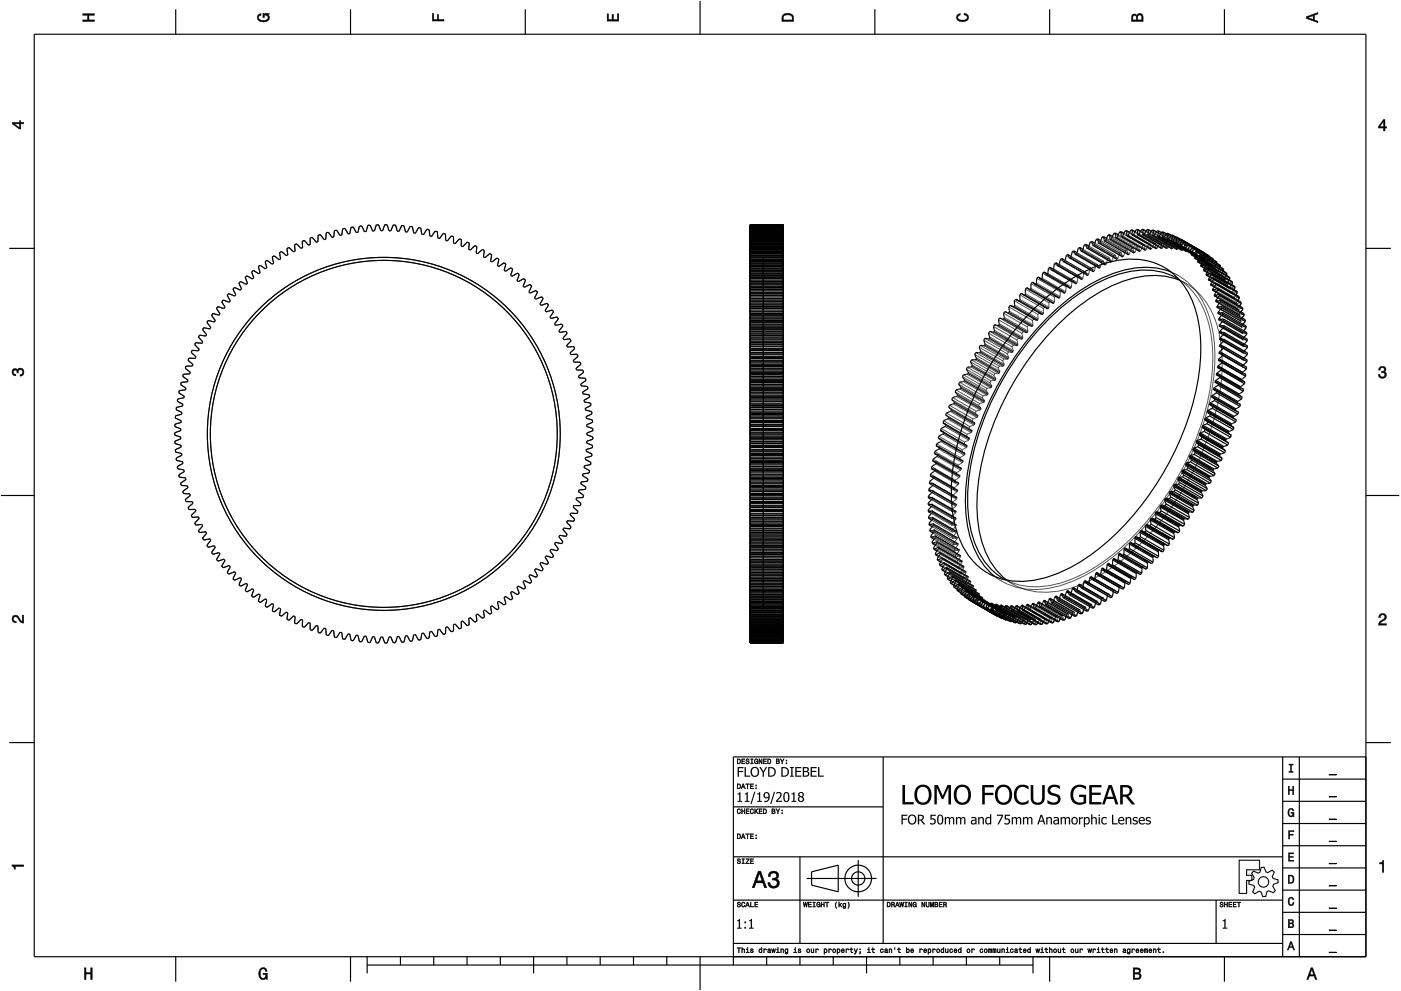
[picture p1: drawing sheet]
<svg xmlns="http://www.w3.org/2000/svg" width="420mm" height="297mm" viewBox="0 0 420 297" stroke-linecap="round" stroke-linejoin="round" font-family="sans-serif">
<g fill="none" stroke="#000" stroke-width=".35">
<path d="M10.3 10.3h399.3v276.5h-399.3zM52.7 2.8v7.5M105.1 2.8v7.5M157.5 2.8v7.5M210 .3v10M262.4 2.8v7.5M314.8 2.8v7.5M367.2 2.8v7.5M2.8 74.4h7.5M224.9 79.9v1.2M224.9 78.4v1.3M224.9 77v1.3"/>
<path d="M224.9 75.7v1.3M224.9 74.5v1.3M224.9 73.4v1.2M224.9 72.3v1.3M224.9 71.4v1.3M224.9 70.5v1.3M224.9 69.8v1.3M224.9 69.1v1.3M224.9 68.6v1.2M224.9 68.1v1.3M224.9 67.8v1.2M224.9 67.5v1.3"/>
<path d="M224.9 67.4v1.2M224.9 68.6v-1.2h10v1.2M224.9 67.4h.1M224.9 67.5h10M224.9 67.8h10M224.9 68.1h10M224.9 68.6h10M224.9 69.1v-.1h10v.1M224.9 69.8v-.2h10v.2M224.9 70.5v-.2h10v.2M224.9 71.4v-.2h10v.2M224.9 72.3v-.2h10v.2"/>
<path d="M224.9 73.4v-.3h10v.3M224.9 74.5v-.3h10v.3M224.9 75.7v-.3h10v.3M224.9 77v-.3h10v.3M224.9 78.4v-.3h10v.3M224.9 79.9v-.4h10v.4M224.9 79.9h10M224.9 78.4h10M224.9 77h10M224.9 75.7h10M224.9 74.5h10M224.9 73.4h10"/>
<path d="M224.9 72.3h10M224.9 71.4h10M224.9 70.5h10M224.9 69.8h10M224.9 69.1h10M224.9 67.4h10M234.9 79.9v1.2M234.9 78.4v1.3M234.9 77v1.3M234.9 75.7v1.3M234.9 74.5v1.3M234.9 73.4v1.2"/>
<path d="M234.9 72.3v1.3M234.9 71.4v1.3M234.9 70.5v1.3M234.9 69.8v1.3M234.9 69.1v1.3M234.9 68.6v1.2M234.9 68.1v1.3M234.9 67.8v1.2M234.9 67.5v1.3M234.9 67.4v1.2M234.9 67.4h.1M316.7 78.8a1.96 1.96 0 0 0-.7 1.8l-.5 .4"/>
<path d="M316.7 78.8l.5 .9M316.7 78.8l1 .6M317.2 79.7h.1M317.7 79.3l-.4 .4M318.4 77.5a1.99 1.99 0 0 0-.7 1.8M318.4 77.5l.6 .9M318.4 77.5l1.1 .6M319 78.4l.1 .1M320.2 76.3a2.01 2.01 0 0 0-.8 1.8l-.4 .3M320.2 76.3l.5 1M320.2 76.3l1 .6M320.7 77.3l.1 .1"/>
<path d="M322 75.2a2.03 2.03 0 0 0-.8 1.8l-.5 .3M322 75.2l.5 1M322 75.2l1 .5M322.5 76.2l.1 .1M323.8 74.2l.4 1.1M323.8 74.2a2.04 2.04 0 0 0-.9 1.8l-.4 .2M323.8 74.2l1 .5M324.2 75.3h.1M325.6 73.2l.4 1.2M325.6 73.2a2.04 2.04 0 0 0-.9 1.8l-.5 .3M325.6 73.2l1 .6M326 74.4h.2"/>
<path d="M326 74.4h.1M327.4 72.4l.3 1.1M327.4 72.4a2.04 2.04 0 0 0-1 1.7l-.2 .3M327.4 72.4l.9 .5M327.7 73.5l.2 .1M329.2 71.6l.2 1.2M329.2 71.6a2.03 2.03 0 0 0-1 1.7l-.3 .3M329.2 71.6l.9 .5M329.4 72.8l.2 .1M331 70.9l.2 1.3M331 70.9a2.01 2.01 0 0 0-1.1 1.7l-.3 .3-.2-.1M331 70.9l.9 .5"/>
<path d="M331.2 72.2l.1 .1M332.7 70.3l.2 1.3M332.7 70.3a1.99 1.99 0 0 0-1.1 1.7l-.3 .3M332.7 70.3l.9 .5M332.9 71.6l.1 .1M332.9 71.6l.2 .1M334.5 69.8l.1 1.4M334.5 69.8a1.96 1.96 0 0 0-1.2 1.7l-.3 .2M334.5 69.8l.9 .5M334.6 71.2l.1 .1M334.6 71.2l.2 .1M334.8 71.3h-.1"/>
<path d="M336.2 69.4v1.4M336.2 69.4a1.93 1.93 0 0 0-1.2 1.7l-.2 .2M336.2 69.4l.9 .5M336.2 70.8l.3 .1M337.9 70.5l.2 .2M337.9 69.1v1.4M337.9 69.1a.8 .8 0 0 0-.9 1l-.5 .8M337.9 69.1l.9 .5M339.5 70.3l.3 .2M339.6 68.9l-.1 1.4M339.6 68.9h-.5l-1 1.8M339.6 68.9l.8 .5"/>
<path d="M341.1 70.2l.1 .2M341.1 70.2l.3 .2M341.2 70.4h.1M341.2 68.8l-.1 1.4M341.2 68.8h-.4l-.5 .8a.73 .73 0 0 1-.7 .9l-.1-.2M341.2 68.8l.9 .5M342.7 70.2l.3 .2M342.8 68.7l-.1 1.5M342.8 68.7h-.4l-1.2 1.7M342.8 68.7l.9 .6M344.2 70.3l.1 .2M344.2 70.3l.3 .2"/>
<path d="M344.3 70.5h.1M344.4 68.8l-.2 1.5M344.4 68.8h-.4l-.5 .8a.7 .7 0 0 1-.8 .8v-.2M344.4 68.8l.9 .5M345.7 70.5l.1 .2M345.7 70.5l.3 .2M345.8 70.7h.1M346 69l-.3 1.5M346 69l-.4-.1-1.2 1.6M346 69l.9 .5M347.2 70.7l.3 .2M347.5 69.2l-.3 1.5"/>
<path d="M347.5 69.2h-.4l-1.2 1.5M347.5 69.2l.9 .5M348.6 71.1l.3 .2M348.9 69.6l-.3 1.5M348.9 69.6l-.3-.1-1.1 1.5-.3-.3M348.9 69.6l1 .5M350 71.5v.3M350 71.5l.3 .2M350 71.8h.1M350.4 70l-.4 1.5M350.4 70l-.4-.1-1.1 1.4-.3-.2M350.4 70l.9 .5"/>
<path d="M351.3 72.1l.1 .2M351.3 72.1l.4 .2M351.4 72.4h.1M351.8 70.5l-.5 1.6M351.8 70.5l-.4-.1-1 1.3-.3 .1M351.8 70.5l.9 .6M352.6 72.7l.1 .3M352.6 72.7l.4 .2M352.7 73h.1M353 72.9l-.3 .1M353.1 71.2l-.5 1.5M353.1 71.2l-.3-.2-1.4 1.4"/>
<path d="M353.1 71.2l8.3 4.7M353.8 73.4l.1 .3M353.8 73.4l.4 .2M353.9 73.7h.1M354 71.7h.1M354 71.7l-1 1.2M354.1 71.7l.3 .2-.6 1.5M354.2 73.6l-.2 .1M355 74.2l.1 .3M355 74.2l.4 .2M355.1 74.5h.1M355.1 74.5l.1 .1"/>
<path d="M355.3 72.5l.3 .2-.6 1.5M355.3 72.5l-1.1 1.1M355.3 72.5l7.4 4.2M355.4 74.5h-.3M356.2 75.1v.3M356.2 75.1l.3 .2M356.2 75.4h.1M356.2 75.4l.1 .1M356.5 75.4h-.2M356.5 73.3l.3 .3-.6 1.5M356.5 73.3l-1.1 1.2M356.5 73.3l7.3 4.3"/>
<path d="M357.3 76.1v.3M357.3 76.1l.3 .2M357.3 76.4h.1M357.6 74.3l7.4 4.3M357.6 74.3l.3 .2M357.6 74.3l-1.1 1.1M357.9 74.5l-.6 1.6M357.9 74.5l7.1 4.1M358.3 77.1v.3M358.3 77.1l.4 .2M358.3 77.4v.1M358.3 77.4l.1 .1"/>
<path d="M358.7 75.3l7.3 4.4M358.7 75.3l.3 .3M358.7 75.3l-1.4 1.1M359 75.6l-.7 1.5M359 75.6l7 4.1M359.2 78.6h.2M359.2 78.3v.3M359.2 78.3l.4 .2M359.7 76.4l7.3 4.4M359.7 76.4l.3 .3M359.7 76.4l-1.4 1.1M360 76.7l-.8 1.6"/>
<path d="M360 76.7l7 4.1M360.1 79.8l.2 .1M360.1 79.8h.1M360.1 79.5v.3M360.1 79.5l.4 .2M360.2 79.8v.1M360.7 77.6l7 4.1 .3 .3M360.7 77.6l.2 .4M360.7 77.6l-1.2 1h-.3M360.9 78l-.8 1.5M360.9 78l7.1 4M361.1 75.8h.1"/>
<path d="M361.1 75.8l.3 .1M361.4 75.9l-.4 1.2M361.6 78.9l7 4.1 .3 .3M361.6 78.9l.2 .4M361.6 78.9l-1.4 1M361.8 79.3l-.8 1.5M361.8 79.3l7.1 4M362.4 76.5l.3 .2M362.7 76.7l-.5 1.2M363.5 77.4l.3 .2M363.8 77.6l-.4 1.2M365 78.6l-.5 1.2"/>
<path d="M366 79.7l-.5 1.1M409.6 74.4h7.5M70.3 86.2l.6 .2a1.01 1.01 0 0 0 1.4 .3l.1-.3-.7-1.6 .4-.4 1.4 .7a.46 .46 0 0 0 .6-.1 .46 .46 0 0 0-.1-.7l-.5-1.2 .5-.4 1.3 .7a.46 .46 0 0 0 .7-.1 .46 .46 0 0 0-.1-.6l-.4-1.2 .5-.4 1.3 .7a.46 .46 0 0 0 .6 0 .46 .46 0 0 0-.1-.7l-.3-1.2 .5-.4 1.2 .8a.46 .46 0 0 0 .7 0 .46 .46 0 0 0-.1-.6l-.3-1.3 .6-.3 1.2 .8a.46 .46 0 0 0 .7 0 .46 .46 0 0 0-.1-.6l-.2-1.3 .5-.3 1.2 .9a.46 .46 0 0 0 .7 0 .46 .46 0 0 0-.1-.6l-.2-1.3 .6-.3 1.1 1a.46 .46 0 0 0 .7 0 .46 .46 0 0 0 0-.6l-.1-1.3 .5-.3 1.1 1a.46 .46 0 0 0 .7 .1 .46 .46 0 0 0 0-.7l-.1-1.2 .6-.3 1.1 1a.46 .46 0 0 0 .6 .2 .46 .46 0 0 0 .1-.7v-1.3l.6-.2 1 1.1a.46 .46 0 0 0 .6 .1 .46 .46 0 0 0 .1-.6v-1.3l.6-.2 1 1.1a.46 .46 0 0 0 .6 .2 .46 .46 0 0 0 .2-.7v-1.3l.6-.2 .9 1.2a.46 .46 0 0 0 .7 .2 .46 .46 0 0 0 .1-.6l.1-1.3 .7-.2 .8 1.2a.46 .46 0 0 0 .7 .3 .46 .46 0 0 0 .2-.7l.1-1.3 .6-.1 .8 1.2a.46 .46 0 0 0 .7 .3 .46 .46 0 0 0 .2-.7l.2-1.2 .6-.1 .8 1.2a.46 .46 0 0 0 .6 .3 .46 .46 0 0 0 .2-.6l.3-1.3 .6-.1 .7 1.3a.46 .46 0 0 0 .6 .4 .46 .46 0 0 0 .3-.7l.3-1.2 .7-.1 .6 1.4a.46 .46 0 0 0 .6 .3 .46 .46 0 0 0 .3-.6l.3-1.3h.7l.6 1.4a.46 .46 0 0 0 .6 .3 .46 .46 0 0 0 .3-.6l.4-1.2h.6l.6 1.4a.46 .46 0 0 0 .5 .4 .46 .46 0 0 0 .4-.6l.4-1.2h.7l.5 1.4a.46 .46 0 0 0 .5 .4 .46 .46 0 0 0 .4-.6l.4-1.2 .7 .1 .4 1.4a.46 .46 0 0 0 .6 .4 .46 .46 0 0 0 .3-.6l.6-1.1 .6 .1 .4 1.4a.46 .46 0 0 0 .5 .4 .46 .46 0 0 0 .4-.5l.6-1.1h.7l.3 1.5a.46 .46 0 0 0 .5 .5 .46 .46 0 0 0 .4-.6l.6-1.1 .7 .1 .2 1.5a.46 .46 0 0 0 .5 .5 .46 .46 0 0 0 .4-.5l.7-1.1 .7 .1 .2 1.5a.46 .46 0 0 0 .4 .5 .46 .46 0 0 0 .5-.5l.7-1 .6 .1 .2 1.5a.46 .46 0 0 0 .4 .6 .46 .46 0 0 0 .5-.5l.8-1 .6 .1 .1 1.5a.46 .46 0 0 0 .4 .6 .46 .46 0 0 0 .5-.5l.8-1 .6 .2v1.5a.46 .46 0 0 0 .4 .6 .46 .46 0 0 0 .5-.4l.9-1 .6 .2-.1 1.5a.46 .46 0 0 0 .4 .6 .46 .46 0 0 0 .5-.4l.9-.9 .6 .2-.1 1.5a.46 .46 0 0 0 .3 .6 .46 .46 0 0 0 .6-.4l.9-.9 .6 .3-.2 1.5a.46 .46 0 0 0 .4 .6 .46 .46 0 0 0 .5-.4l1-.8 .6 .3-.3 1.5a.46 .46 0 0 0 .3 .6 .46 .46 0 0 0 .6-.4l1-.8 .6 .4-.3 1.4a.46 .46 0 0 0 .2 .6 .46 .46 0 0 0 .6-.3l1.1-.7 .5 .3-.3 1.5a.46 .46 0 0 0 .2 .6 .46 .46 0 0 0 .6-.3l1.1-.7 .5 .4-.4 1.4a.46 .46 0 0 0 .2 .6 .46 .46 0 0 0 .6-.2l1.1-.7 .5 .4-.4 1.4a.46 .46 0 0 0 .2 .6 .46 .46 0 0 0 .6-.2l1.1-.6 .5 .4-.5 1.4a.46 .46 0 0 0 .2 .6 .46 .46 0 0 0 .6-.2l1.1-.6 .5 .5-.6 1.3a.46 .46 0 0 0 .2 .7 .46 .46 0 0 0 .6-.2l1.2-.5 .4 .4-.6 1.4a.46 .46 0 0 0 .1 .7 .46 .46 0 0 0 .7-.2l1.2-.5 .4 .5-.7 1.3a.46 .46 0 0 0 .1 .7 .46 .46 0 0 0 .7-.2l1.2-.4 .4 .5-.7 1.3a.46 .46 0 0 0 0 .6 .46 .46 0 0 0 .7-.1l1.2-.4 .4 .5-.8 1.3a.46 .46 0 0 0 0 .7 .46 .46 0 0 0 .7-.1l1.2-.4 .4 .6-.8 1.2a.46 .46 0 0 0 0 .7 .46 .46 0 0 0 .7-.1l1.2-.3 .4 .6-.9 1.2a.46 .46 0 0 0-.1 .6 .46 .46 0 0 0 .7 0l1.3-.2 .3 .5-.9 1.2a.46 .46 0 0 0-.1 .6 .46 .46 0 0 0 .7 0l1.3-.2 .3 .6-1 1.1a.46 .46 0 0 0-.1 .7 .46 .46 0 0 0 .7 0l1.3-.1 .3 .6-1.1 1a.46 .46 0 0 0-.1 .7 .46 .46 0 0 0 .7 .1l1.3-.1 .2 .6-1 1a.46 .46 0 0 0-.2 .7 .46 .46 0 0 0 .7 0h1.3l.2 .6-1.1 1a.46 .46 0 0 0-.1 .7 .46 .46 0 0 0 .6 .1h1.3l.2 .6-1.1 .9a.46 .46 0 0 0-.2 .7 .46 .46 0 0 0 .7 .1l1.2 .1 .2 .6-1.2 .9a.46 .46 0 0 0-.2 .6 .46 .46 0 0 0 .7 .2l1.3 .1 .1 .6-1.2 .9a.46 .46 0 0 0-.2 .6 .46 .46 0 0 0 .6 .2l1.3 .2 .1 .6-1.2 .8a.46 .46 0 0 0-.3 .6 .46 .46 0 0 0 .6 .2l1.3 .3 .1 .6-1.3 .7a.46 .46 0 0 0-.3 .7 .46 .46 0 0 0 .7 .2l1.2 .3 .1 .6-1.3 .7a.46 .46 0 0 0-.3 .6 .46 .46 0 0 0 .6 .3l1.2 .3 .1 .6-1.3 .7a.46 .46 0 0 0-.4 .6 .46 .46 0 0 0 .6 .3l1.3 .3v.7l-1.4 .6a.46 .46 0 0 0-.3 .5 .46 .46 0 0 0 .6 .3l1.2 .5v.6l-1.4 .5a.46 .46 0 0 0-.4 .6 .46 .46 0 0 0 .6 .3l1.2 .5v.6l-1.4 .5a.46 .46 0 0 0-.4 .6 .46 .46 0 0 0 .5 .3l1.2 .5v.7l-1.5 .4a.46 .46 0 0 0-.4 .5 .46 .46 0 0 0 .6 .4l1.1 .6-.1 .6-1.4 .4a.46 .46 0 0 0-.5 .5 .46 .46 0 0 0 .6 .4l1.1 .6-.1 .6-1.4 .3a.46 .46 0 0 0-.5 .5 .46 .46 0 0 0 .5 .5l1.1 .6-.1 .6-1.5 .3a.46 .46 0 0 0-.5 .5 .46 .46 0 0 0 .5 .4l1.1 .7-.1 .6-1.5 .2a.46 .46 0 0 0-.5 .5 .46 .46 0 0 0 .5 .4l1 .8-.1 .6-1.5 .1a.46 .46 0 0 0-.6 .4 .46 .46 0 0 0 .5 .5l1 .8-.2 .6-1.5 .1a.46 .46 0 0 0-.5 .4 .46 .46 0 0 0 .4 .5l1 .8-.2 .6h-1.5a.46 .46 0 0 0-.5 .4 .46 .46 0 0 0 .4 .5l.9 .9-.2 .6-1.5-.1a.46 .46 0 0 0-.6 .4 .46 .46 0 0 0 .4 .5l.9 .9-.2 .6-1.5-.1a.46 .46 0 0 0-.6 .3 .46 .46 0 0 0 .4 .6l.9 .9-.3 .6-1.5-.2a.46 .46 0 0 0-.6 .3 .46 .46 0 0 0 .3 .6l.9 1-.3 .6-1.5-.3a.46 .46 0 0 0-.6 .3 .46 .46 0 0 0 .3 .6l.8 1-.3 .5-1.5-.3a.46 .46 0 0 0-.6 .3 .46 .46 0 0 0 .3 .6l.8 1-.4 .6-1.4-.4a.46 .46 0 0 0-.7 .3 .46 .46 0 0 0 .3 .6l.7 1-.4 .6-1.4-.5a.46 .46 0 0 0-.6 .3 .46 .46 0 0 0 .2 .6l.7 1.1-.4 .5-1.4-.5a.46 .46 0 0 0-.7 .2 .46 .46 0 0 0 .3 .6l.6 1.1-.4 .5-1.4-.5a.46 .46 0 0 0-.7 .2 .46 .46 0 0 0 .2 .6l.6 1.1-.4 .5-1.4-.6a.46 .46 0 0 0-.7 .2 .46 .46 0 0 0 .2 .6l.5 1.2-.4 .4-1.4-.6a.46 .46 0 0 0-.6 .1 .46 .46 0 0 0 .1 .7l.5 1.1-.5 .5-1.3-.7a.46 .46 0 0 0-.7 0 .46 .46 0 0 0 .2 .7l.4 1.2-.5 .4-1.3-.7a.46 .46 0 0 0-.7 0 .46 .46 0 0 0 .1 .7l.4 1.2-.5 .4-1.2-.8a.46 .46 0 0 0-.7 0 .46 .46 0 0 0 .1 .7l.3 1.2-.5 .4-1.3-.8a.46 .46 0 0 0-.6 0 .46 .46 0 0 0 0 .6l.3 1.3-.5 .3-1.2-.9a.46 .46 0 0 0-.7 0 .46 .46 0 0 0 0 .7l.3 1.2-.6 .4-1.1-1a.46 .46 0 0 0-.7 0 .46 .46 0 0 0 0 .6l.2 1.3-.6 .3-1.1-1a.46 .46 0 0 0-.7-.1 .46 .46 0 0 0 0 .7l.1 1.3-.6 .3-1-1.1a.46 .46 0 0 0-.7-.1 .46 .46 0 0 0-.1 .7l.1 1.3-.6 .2-1-1a.46 .46 0 0 0-.7-.2 .46 .46 0 0 0-.1 .7l.1 1.3-.6 .2-1-1.1a.46 .46 0 0 0-.7-.2 .46 .46 0 0 0-.1 .7v1.3l-.6 .2-1-1.2a.46 .46 0 0 0-.6-.2 .46 .46 0 0 0-.2 .7v1.3l-.6 .1-.9-1.2a.46 .46 0 0 0-.7-.2 .46 .46 0 0 0-.1 .7l-.2 1.3-.6 .1-.8-1.2a.46 .46 0 0 0-.7-.3 .46 .46 0 0 0-.2 .7l-.1 1.3-.7 .1-.8-1.3a.46 .46 0 0 0-.6-.2 .46 .46 0 0 0-.2 .6l-.2 1.3-.7 .1-.7-1.3a.46 .46 0 0 0-.6-.3 .46 .46 0 0 0-.3 .6l-.2 1.2-.7 .1-.7-1.3a.46 .46 0 0 0-.6-.3 .46 .46 0 0 0-.2 .6l-.4 1.2-.6 .1-.6-1.3a.46 .46 0 0 0-.6-.4 .46 .46 0 0 0-.3 .6l-.4 1.2-.7 .1-.5-1.4a.46 .46 0 0 0-.6-.4 .46 .46 0 0 0-.3 .6l-.4 1.2h-.7l-.5-1.4a.46 .46 0 0 0-.6-.4 .46 .46 0 0 0-.3 .6l-.5 1.2h-.6l-.5-1.4a.46 .46 0 0 0-.5-.4 .46 .46 0 0 0-.4 .5l-.5 1.2h-.7l-.4-1.5a.46 .46 0 0 0-.5-.4 .46 .46 0 0 0-.4 .5l-.5 1.2-.7-.1-.3-1.4a.46 .46 0 0 0-.5-.5 .46 .46 0 0 0-.5 .5l-.6 1.2-.6-.1-.3-1.5a.46 .46 0 0 0-.5-.5 .46 .46 0 0 0-.4 .5l-.7 1.1-.6-.1-.2-1.5a.46 .46 0 0 0-.5-.5 .46 .46 0 0 0-.5 .6l-.7 1-.6-.1-.2-1.5a.46 .46 0 0 0-.4-.5 .46 .46 0 0 0-.5 .5l-.7 1-.7-.2-.1-1.5a.46 .46 0 0 0-.4-.5 .46 .46 0 0 0-.5 .5l-.8 1-.6-.2v-1.5a.46 .46 0 0 0-.4-.6 .46 .46 0 0 0-.5 .5l-.9 .9-.6-.2v-1.5a.46 .46 0 0 0-.3-.5 .46 .46 0 0 0-.6 .4l-.8 .9-.6-.2v-1.5a.46 .46 0 0 0-.3-.6 .46 .46 0 0 0-.6 .4l-.9 .9-.6-.3 .2-1.4a.46 .46 0 0 0-.4-.6 .46 .46 0 0 0-.5 .3l-1 .9-.5-.3 .2-1.5a.46 .46 0 0 0-.3-.6 .46 .46 0 0 0-.6 .4l-1 .8-.6-.3 .3-1.5a.46 .46 0 0 0-.3-.6 .46 .46 0 0 0-.6 .3l-1 .8-.5-.3 .3-1.5a.46 .46 0 0 0-.3-.6 .46 .46 0 0 0-.6 .3l-1 .7-.6-.3 .4-1.5a.46 .46 0 0 0-.2-.6 .46 .46 0 0 0-.6 .3l-1.1 .7-.5-.4 .4-1.4a.46 .46 0 0 0-.2-.7 .46 .46 0 0 0-.6 .3l-1.1 .6-.5-.4 .5-1.4a.46 .46 0 0 0-.2-.6 .46 .46 0 0 0-.7 .2l-1.1 .6-.5-.4 .6-1.4a.46 .46 0 0 0-.2-.7 .46 .46 0 0 0-.6 .2l-1.2 .6-.4-.4 .6-1.4a.46 .46 0 0 0-.2-.7 .46 .46 0 0 0-.6 .2l-1.2 .5-.4-.4 .6-1.4a.46 .46 0 0 0-.1-.6 .46 .46 0 0 0-.6 .1l-1.2 .5-.5-.5 .8-1.3a.46 .46 0 0 0-.1-.7 .46 .46 0 0 0-.7 .1l-1.2 .5-.4-.5 .8-1.3a.46 .46 0 0 0-.1-.7 .46 .46 0 0 0-.7 .1l-1.2 .4-.4-.5 .9-1.3a.46 .46 0 0 0-.1-.7 .46 .46 0 0 0-.6 .1l-1.3 .3-.3-.5 .8-1.2a.46 .46 0 0 0 0-.7 .46 .46 0 0 0-.7 0l-1.2 .3-.3-.5 .9-1.2a.46 .46 0 0 0 0-.7 .46 .46 0 0 0-.7 0l-1.2 .3-.4-.6 1-1.1a.46 .46 0 0 0 .1-.7 .46 .46 0 0 0-.7 0l-1.3 .1-.3-.5 1-1.1a.46 .46 0 0 0 .1-.7 .46 .46 0 0 0-.7 0l-1.2 .1-.3-.6 1-1.1a.46 .46 0 0 0 .2-.6 .46 .46 0 0 0-.7-.1l-1.3 .1-.2-.6 1-1a.46 .46 0 0 0 .2-.7 .46 .46 0 0 0-.7-.1h-1.3l-.2-.6 1.1-1a.46 .46 0 0 0 .2-.6 .46 .46 0 0 0-.7-.1l-1.2-.1-.2-.6 1.1-.9a.46 .46 0 0 0 .2-.7 .46 .46 0 0 0-.6-.1l-1.3-.1-.2-.6 1.2-.9a.46 .46 0 0 0 .3-.6 .46 .46 0 0 0-.7-.2l-1.3-.1-.1-.7 1.2-.8a.46 .46 0 0 0 .3-.6 .46 .46 0 0 0-.7-.2l-1.3-.2-.1-.7 1.3-.7a.46 .46 0 0 0 .3-.6 .46 .46 0 0 0-.7-.3l-1.2-.2-.1-.7 1.3-.7a.46 .46 0 0 0 .3-.6 .46 .46 0 0 0-.7-.2l-1.2-.3-.1-.7 1.4-.6a.46 .46 0 0 0 .3-.6 .46 .46 0 0 0-.6-.3l-1.3-.3v-.7l1.3-.6a.46 .46 0 0 0 .4-.6 .46 .46 0 0 0-.6-.3l-1.2-.4-.1-.6 1.4-.6a.46 .46 0 0 0 .4-.6 .46 .46 0 0 0-.6-.3l-1.2-.4v-.7l1.4-.5a.46 .46 0 0 0 .4-.5 .46 .46 0 0 0-.6-.4l-1.2-.5 .1-.6 1.4-.5a.46 .46 0 0 0 .4-.5 .46 .46 0 0 0-.6-.4l-1.1-.5v-.7l1.5-.3a.46 .46 0 0 0 .4-.6 .46 .46 0 0 0-.5-.4l-1.2-.5 .1-.7 1.5-.3a.46 .46 0 0 0 .4-.5 .46 .46 0 0 0-.5-.4l-1.1-.6 .1-.7 1.4-.3a.46 .46 0 0 0 .5-.4 .46 .46 0 0 0-.5-.5l-1.1-.6 .1-.7 1.5-.2a.46 .46 0 0 0 .5-.5 .46 .46 0 0 0-.5-.4l-1-.7 .1-.7 1.5-.1a.46 .46 0 0 0 .5-.5 .46 .46 0 0 0-.5-.4l-1-.8 .2-.6 1.5-.1a.46 .46 0 0 0 .5-.4 .46 .46 0 0 0-.4-.5l-1-.8 .2-.6 1.5-.1a.46 .46 0 0 0 .5-.4 .46 .46 0 0 0-.4-.5l-1-.8 .2-.6h1.5a.46 .46 0 0 0 .6-.4 .46 .46 0 0 0-.4-.5l-.9-.9 .2-.6 1.5 .1a.46 .46 0 0 0 .6-.3 .46 .46 0 0 0-.4-.6l-.9-.9 .3-.6 1.5 .2a.46 .46 0 0 0 .6-.4 .46 .46 0 0 0-.4-.5l-.9-1 .3-.5 1.5 .2a.46 .46 0 0 0 .6-.3 .46 .46 0 0 0-.3-.6l-.9-1 .4-.6 1.4 .3a.46 .46 0 0 0 .7-.3 .46 .46 0 0 0-.4-.6l-.7-1 .3-.5 1.5 .3a.46 .46 0 0 0 .6-.2 .46 .46 0 0 0-.3-.7l-.7-1 .3-.5 1.5 .4a.46 .46 0 0 0 .6-.3 .46 .46 0 0 0-.3-.6l-.7-1.1 .4-.5 1.5 .5a.46 .46 0 0 0 .6-.2 .46 .46 0 0 0-.3-.7l-.6-1.1 .4-.5 1.4 .5a.46 .46 0 0 0 .7-.1 .46 .46 0 0 0-.3-.7l-.6-1.1 .5-.5 1.4 .6a.46 .46 0 0 0 .6-.2 .46 .46 0 0 0-.2-.6l-.5-1.2zM224.9 98.8v1.3M224.9 98v.2M224.9 96.6v1.4M224.9 95.9v.2M224.9 94.5v1.4M224.9 93.9v.1M224.9 92.4v1.5M224.9 90.4v1.5M224.9 88.5v1.5"/>
<path d="M224.9 86.6v1.6M224.9 84.8v1.6M224.9 83.1v1.6M224.9 82.7v.4M224.9 81.5v1.2M224.9 81.5v-.4h10v.4M224.9 84.8v-.4h10v.4M224.9 86.6v-.4h10v.4M224.9 88.5v-.5h10v.5M224.9 89.9v.5M224.9 91.9v.5M224.9 94v.5"/>
<path d="M224.9 96.1v.5M224.9 98.2v.6M224.9 98.8h10M224.9 98.2h10M224.9 98h10M224.9 96.6h10M224.9 96.1h10M224.9 95.9h10M224.9 94.5h10M224.9 94h10M224.9 93.9h10M224.9 92.4h10"/>
<path d="M224.9 91.9h10M224.9 90.4h10M224.9 89.9h10M224.9 88.5h10M224.9 86.6h10M224.9 84.8h10M224.9 83.1h10M224.9 82.7h10M224.9 81.5h10M234.9 98.8v1.3M234.9 98v.2M234.9 96.6v1.4"/>
<path d="M234.9 95.9v.2M234.9 94.5v1.4M234.9 93.9v.1M234.9 92.4v1.5M234.9 90.4v1.5M234.9 88.5v1.5M234.9 86.6v1.6M234.9 84.8v1.6M234.9 83.1v1.6M234.9 82.7v.4M234.9 81.5v1.2M234.9 89.9v.5"/>
<path d="M234.9 91.9v.5M234.9 94v.5M234.9 96.1v.5M234.9 98.2v.6M303.6 91.8l.3 .2M303.6 91.9a.65 .65 0 0 0-.9-.1 .65 .65 0 0 0-.1 .9 .62 .62 0 0 1 .2 .7 .62 .62 0 0 1-.6 .3h-.1a.66 .66 0 0 0-.9-.1 .66 .66 0 0 0-.1 .9 .66 .66 0 0 1-.1 1 .66 .66 0 0 1-.9-.1l-.3-.1a1.79 1.79 0 0 0-.1 1.9 .61 .61 0 0 1-.5 .4 .61 .61 0 0 1-.6-.2l-.3-.1a1.7 1.7 0 0 0-.1 1.9 .64 .64 0 0 1-.5 .4 .64 .64 0 0 1-.6-.2l-.3-.1a1.62 1.62 0 0 0 0 1.9 .67 .67 0 0 1-1.1 .2h-.3a1.54 1.54 0 0 0 0 1.8 .7 .7 0 0 1-1.1 .3h-.3a1.45 1.45 0 0 0 .1 1.8 .73 .73 0 0 1-1.2 .4h-.2a1.38 1.38 0 0 0 .1 1.7 .76 .76 0 0 1-1.2 .4l-.2 .1a1.3 1.3 0 0 0 .2 1.6 .8 .8 0 0 1-1.2 .5l-.3 .1a1.23 1.23 0 0 0 .3 1.6 .83 .83 0 0 1-1.2 .6h-.3a1.16 1.16 0 0 0 .4 1.6 .87 .87 0 0 1-1.2 .6l-.3 .1a1.1 1.1 0 0 0 .4 1.5 .9 .9 0 0 1-1.2 .7l-.3 .1a1.04 1.04 0 0 0 .5 1.4 .94 .94 0 0 1-1.2 .8l-.3 .1a.98 .98 0 0 0 .5 1.4 .97 .97 0 0 1-1.2 .8l-.3 .1a.93 .93 0 0 0 .6 1.3 1.01 1.01 0 0 1-1.2 .9l-.3 .1a.89 .89 0 0 0 .7 1.3 1.04 1.04 0 0 1-1.2 .9l-.3 .1a.74 .74 0 0 0 .6 1.1M303.6 91.9l.2 .1M304.8 89.8l.7 .4M305.4 90.2a.72 .72 0 0 0-1.2 0l.1 1a.58 .58 0 0 1-.5 .8M305.4 90.2h.1M306.3 87.9a1.68 1.68 0 0 0-.4 1.8l-.5 .5M306.3 87.9l.8 .6"/>
<path d="M306.3 87.9l.9 .6M307.1 88.5h.1M307.9 86.2a1.73 1.73 0 0 0-.4 1.8l-.4 .5M307.9 86.2l.8 .7M307.9 86.2l1 .6M308.7 86.9h.1M308.9 86.8l-.2 .1M309.7 84.6a1.79 1.79 0 0 0-.5 1.8l-.3 .4M309.7 84.6l.7 .7M309.7 84.6l1 .6M310.4 85.3h.1M310.7 85.2l-.3 .1"/>
<path d="M310.9 91.8a49.5 49.5 0 0 1 23.6-13.6 19.4 19.4 0 0 1 23.3 12.5 46.6 46.6 0 0 1 .8 26.6 85.7 85.7 0 0 1-32.1 49.5 36.1 36.1 0 0 1-22 7.4 18.8 18.8 0 0 1-16.5-12 44.9 44.9 0 0 1-1.5-26.3 87.9 87.9 0 0 1 24.4-44.1zM311.4 83a1.84 1.84 0 0 0-.6 1.9l-.1 .3M311.4 83l.7 .8M311.4 83l1 .6M312.1 83.8h.1M313.1 81.5a1.88 1.88 0 0 0-.6 1.9l-.4 .4M313.1 81.5l.7 .8M313.1 81.5l1.1 .6M313.8 82.3v.1M314.9 80.1a1.92 1.92 0 0 0-.7 1.8l-.4 .4M314.9 80.1l.6 .9M314.9 80.1l1 .6"/>
<path d="M315.5 81h.1M351.2 81.5a24.6 24.6 0 0 0-18.9 1.1 65.6 65.6 0 0 0-26.3 22.1 82.1 82.1 0 0 0-16.4 43.6 32.1 32.1 0 0 0 6 21.8l2.8 2.8M353.6 83.8a19.7 19.7 0 0 0-15.1-2.4 48.7 48.7 0 0 0-23.2 13.4 84.9 84.9 0 0 0-24.8 49.3 38.5 38.5 0 0 0 3.3 21.9 18.5 18.5 0 0 0 7.8 7.8M353.8 84.1a23.9 23.9 0 0 0-18.6 .8 64.3 64.3 0 0 0-26 21.8 80.6 80.6 0 0 0-16.2 43 31.2 31.2 0 0 0 6.1 21.5l2.9 2.7M361 81.1h.1M361 81.1l.1 .1M361 80.8v.3M361 80.8l.4 .2M361.7 82.4l.2 .1M361.8 82.1l-.1 .3M361.8 82.1l.4 .3M362.4 80.3l7.1 4.1 .2 .3"/>
<path d="M362.4 80.3l.2 .3M362.4 80.3l-1.4 .8M362.4 83.9h.1M362.4 83.9l.2 .1M362.5 83.9l.2 .1M362.5 83.5l-.1 .4M362.5 83.5l.4 .3M362.6 80.6l-.8 1.5M362.6 80.6l7.1 4.1M363.1 85.4h.1M363.1 85.4l.2 .1M363.1 85v.4"/>
<path d="M363.1 85l.5 .3M363.2 81.7l7 4.1 .2 .4M363.2 81.7l.2 .4M363.2 81.7l-1.2 .8-.3-.1M363.4 82.1l-.9 1.4M363.4 82.1l7 4.1M363.6 86.9l.1 .1M363.6 86.9l.3 .2M363.7 87l.2 .1M363.7 87l.1 .1M363.7 86.6l-.1 .3M363.7 86.6l.5 .3"/>
<path d="M363.9 83.2l7 4.1 .2 .4M363.9 83.2l-1.2 .8M363.9 83.2l.1 .4M364 83.6l-.9 1.4M364 83.6l7.1 4.1M364.2 88.6l.2 .1M364.2 86.9l-.3 .2M364.2 88.2v.4M364.2 88.2l.5 .3M364.5 84.8l7.1 4.1 .1 .4M364.5 84.8l.2 .4M364.5 84.8l-1.4 .6"/>
<path d="M364.6 90.3h.1M364.6 90.3l.2 .1M364.7 85.2l-1 1.4M364.7 85.2l7 4.1M364.7 89.9l-.1 .4M364.7 89.9l.5 .3M365 92v.1M365 92l.2 .2M365 92.1l.2 .1M365.1 91.7l-.1 .3M365.1 91.7l.5 .3M365.1 86.4l7 4.1 .2 .4"/>
<path d="M365.1 86.4l.1 .5M365.1 86.4l-.9 .5M365.2 86.9l-1 1.3M365.2 86.9l7.1 4M365.3 93.8v.1M365.3 93.8l.2 .2-.2-.1M365.4 93.5l-.1 .3M365.4 93.5l.6 .3M365.5 95.7v.1M365.5 95.7l.3 .2M365.5 95.8l.2 .1M365.6 88.1l7 4.1 .1 .5"/>
<path d="M365.6 88.1l.1 .5M365.6 88.1l-1.2 .6M365.6 95.4l-.1 .3M365.6 95.4l.6 .3M365.7 97.6v.1M365.7 97.6l.3 .2M365.7 97.7l.2 .1M365.7 88.6l-1 1.3M365.7 88.6l7 4.1M365.7 99.6v.1M365.7 99.6l.4 .2M365.7 99.7l.3 .1"/>
<path d="M365.8 97.3l-.1 .3M365.8 97.3l.6 .4M365.9 99.3l-.2 .3M365.9 99.3l.7 .4M366 89.9l7 4.1 .1 .5M366 89.9l.1 .5M366 89.9l-1.2 .5M366.1 90.4l-1 1.3M366.1 90.4l7 4.1M366.3 91.7l7.1 4.1 .1 .5M366.3 91.7l.1 .5M366.3 91.7l-1.1 .5"/>
<path d="M366.4 92.2l-1 1.3M366.4 92.2l7.1 4.1M366.6 93.6l7.1 4.1v.5M366.6 93.6l.1 .5M366.6 93.6l-1.2 .4-.1-.1M366.7 94.1l-1.1 1.3M366.7 94.1l7 4.1M366.8 95.6l7.1 4v.6M366.8 95.6l.1 .5M366.8 95.6l-1.1 .3-.2-.1M366.9 96.1l-1.1 1.2M366.9 96.1l7 4.1"/>
<path d="M367 97.6l7 4 .1 .6M367 97.6v.5M367 97.6l-1.2 .2-.1-.1M367 98.1l-1.1 1.2M367 98.1l7.1 4.1M367 80.8l-.5 1.2M367 99.6l7.1 4.1v.5M367 99.6v.5M367 99.6l-1.1 .2-.2-.1M368 82l-.6 1.2M368.9 83.3l-.6 1.2M369.7 84.7l-.7 1.1"/>
<path d="M370.4 86.2l-.6 1.1M371.1 87.7l-.7 1.1M371.7 89.3l-.7 1M372.3 90.9l-.8 1.1M372.7 92.7l-.7 1M373.1 94.5l-.7 1M373.5 96.3l-.8 1M373.7 98.2l-.8 .9M224.9 119.3v.3M224.9 119.1v.2M224.9 118.6v.4M224.9 117.8v.8"/>
<path d="M224.9 116.9v.2M224.9 116.6v.3M224.9 116.2v.3M224.9 115.3v.9M224.9 114.5v.1M224.9 114.5h.1M224.9 114.2v.3M224.9 113.8v.3M224.9 112.8v1M224.9 112.1v.1M224.9 112.1h.1M224.9 111.9v.2"/>
<path d="M224.9 111.4v.4M224.9 110.4v1M224.9 109.7v.1M224.9 109.5v.2M224.9 109.1v.3M224.9 108v1.1M224.9 107.4h.1M224.9 107.2v.2M224.9 106.8v.3M224.9 105.6v1.2M224.9 105h.1M224.9 104.5v.4"/>
<path d="M224.9 103.3v1.2M224.9 102.3v.3M224.9 101v1.3M224.9 100.1v.4M224.9 109.7h10M224.9 107.4h10M224.9 100.5v.5M224.9 102.6v.7M224.9 104.9v.1M224.9 105v.6M224.9 107.1v.1M224.9 107.4v.6"/>
<path d="M224.9 109.4v.1M224.9 109.8v.6M224.9 111.8v.1M224.9 112.2v.6M224.9 114.1v.1M224.9 114.6v.7M224.9 116.5v.1M224.9 117.1v.7M224.9 119v.1M224.9 119.6v.7M224.9 119.6h10M224.9 119.3h10"/>
<path d="M224.9 119.1h10M224.9 119h10M224.9 118.6h10M224.9 117.8h10M224.9 117.1h10M224.9 116.9h10M224.9 116.6h10M224.9 116.5h10M224.9 116.2h10M224.9 115.3h10M224.9 114.6h10M224.9 114.5h10"/>
<path d="M224.9 114.2h10M224.9 114.1h10M224.9 113.8h10M224.9 112.8h10M224.9 112.2h10M224.9 112.1h10M224.9 111.9h10M224.9 111.8h10M224.9 111.4h10M224.9 110.4h10M224.9 109.5h10M224.9 109.4h10"/>
<path d="M224.9 109.1h10M224.9 108h10M224.9 107.2h10M224.9 107.1h10M224.9 106.8h10M224.9 105.6h10M224.9 105h10M224.9 104.9h10M224.9 104.5h10M224.9 103.3h10M224.9 102.7h10M224.9 102.6h10"/>
<path d="M224.9 102.3h10M224.9 101h10M224.9 100.5h10M224.9 100.1h10M234.9 119.3v.3M234.9 119.1v.2M234.9 118.6v.4M234.9 117.8v.8M234.9 116.9v.2M234.9 116.6v.3M234.9 116.2v.3M234.9 115.3v.9"/>
<path d="M234.9 114.5v.1M234.9 114.5h.1M234.9 114.2v.3M234.9 113.8v.3M234.9 112.8v1M234.9 112.1v.1M234.9 112.1h.1M234.9 111.9v.2M234.9 111.4v.4M234.9 110.4v1M234.9 109.7v.1M234.9 109.5v.2"/>
<path d="M234.9 109.1v.3M234.9 108v1.1M234.9 107.4h.1M234.9 107.2v.2M234.9 106.8v.3M234.9 105.6v1.2M234.9 105h.1M234.9 104.5v.4M234.9 103.3v1.2M234.9 102.3v.3M234.9 101v1.3M234.9 100.1v.4"/>
<path d="M234.9 100.5v.5M234.9 102.6v.7M234.9 104.9v.1M234.9 105v.6M234.9 107.1v.1M234.9 107.4v.6M234.9 109.4v.1M234.9 109.8v.6M234.9 111.8v.1M234.9 112.2v.6M234.9 114.1v.1M234.9 114.6v.7"/>
<path d="M234.9 116.5v.1M234.9 117.1v.7M234.9 119v.1M234.9 119.6v.7M363.4 118.9l8 4.6-.1 .6M363.4 118.9a.54 .54 0 0 0 .7 .5l.3 .1-.2 .5M363.4 118.8v.1M363.4 118.8l7.1 4M363.6 118.5l-.2 .3M363.6 118.5l7.1 4M363.9 116.6l.1 .3 .9 .3-.1 .5M363.9 116.6l.8 .5"/>
<path d="M363.9 116.5l8.1 4.7-.1 .6M363.9 116.5v.1M364.1 116.2l-.2 .3M364.1 116.2l7.1 4.1M364.4 114.4v.2M364.4 114.4l.5 .3M364.4 114.3v.1M364.4 114.3l.8 .5M364.4 114.6h.1M364.5 114.6l1 .3M364.6 114l-.2 .3M364.6 114l7.1 4.1"/>
<path d="M364.8 112.2l.1 .2 1 .2M364.8 112.2l.4 .3M364.8 117.7l-1.2 .8M364.8 117.7l7.1 4.1M364.8 112.1v.1M364.8 112.1l.7 .4M365 111.8l-.2 .3M365 111.8l7 4.1M365.1 110l.4 .3M365.1 110h.1M365.1 110l.6 .3M365.3 109.7l-.2 .3"/>
<path d="M365.3 109.7l7.1 4M365.3 115.5l-1.2 .7M365.3 115.5l7.1 4M365.4 107.9l.1 .2h1.1M365.4 107.9l.3 .2M365.4 107.8l.5 .3M365.4 107.8v.1M365.5 114.9l7 4-.1 .6M365.5 114.9l-.2 .6M365.5 110.3l.8 .1M365.6 107.5l-.2 .3M365.6 107.5l7 4.1"/>
<path d="M365.6 105.8l.1 .2h1.1l-.1 .5M365.6 105.8l.3 .2M365.6 105.7v.1M365.6 105.7l.4 .3M365.7 103.7l.4 .1M365.7 103.7l.3 .2M365.7 103.6v.1M365.7 103.6l.4 .3M365.8 105.4l8 4.6v.6M365.8 105.4l-.2 .3M365.8 101.7l.1 .1 1.1-.1M365.8 101.7l.2 .1"/>
<path d="M365.8 101.6v.1M365.8 101.6l.3 .2M365.8 113.2l-1.2 .8M365.8 113.2l7 4.1M365.9 103.3l-.2 .3M365.9 103.3l.8 .5M365.9 112.6l7.1 4.1-.2 .6M365.9 112.6l-.1 .6M365.9 101.3l-.1 .3M365.9 101.3l.8 .4M366.2 110.9l-1.2 .9M366.2 110.9l7 4.1"/>
<path d="M366.3 110.4l-.1 .5M366.3 110.4l7 4-.1 .6M366.5 108.7l-1.2 1M366.5 108.7l7.1 4.1M366.6 108.1l7 4.1v.6M366.6 108.1l-.1 .6M366.7 106.5l-1.1 1M366.7 106.5l7.1 4.1M366.9 104.4l-1.1 1M366.9 104.4l7.1 4M366.9 103.8l7.1 4.1v.5M366.9 103.8v.6"/>
<path d="M366.9 103.8h-.8M367 102.2l-1.1 1.1M367 102.2l7.1 4.1M367 101.7l7.1 4.1v.5M367 101.7v.5M367 100.1l-1.1 1.2M367 100.1l7.1 4.1M371.7 118.1l-.2 .2M372 115.9l-.1 .2M372.4 113.7l-.1 .1M372.4 119.5l-1.2 .8M372.6 111.6h.1"/>
<path d="M372.8 117.3l-1.1 .8M373.2 115l-1.2 .9M373.6 112.8l-1.2 .9M373.8 110.6l-1.2 1M373.9 100.2l-1.1 1.2M374 108.4l-1.2 1.1M374.1 102.2l-1.2 1.1M374.1 106.3l-1.2 1.1M374.1 104.2l-1.1 1.1M224.9 129.2v.5M224.9 128.9v.3M224.9 128.5v.3"/>
<path d="M224.9 130.4v.5M224.9 127.8v.7M224.9 130.9v.3M224.9 126.7v.5M224.9 131.3v.3M224.9 131.6v.7M224.9 126.4v.3M224.9 126v.3M224.9 132.9v.5M224.9 125.3v.7M224.9 133.4v.3M224.9 124.2v.4"/>
<path d="M224.9 133.8v.3M224.9 134.1v.7M224.9 123.9v.3M224.9 123.5v.3M224.9 135.5v.4M224.9 122.8v.7M224.9 135.9v.3M224.9 121.8v.3M224.9 136.3v.3M224.9 136.6v.7M224.9 121.5v.3M224.9 121.1v.3"/>
<path d="M224.9 138v.3M224.9 120.3v.8M224.9 138.3v.3M224.9 138.7v.3M224.9 139v.8M224.9 129.2h10M224.9 128.9h10M224.9 129.7h10M224.9 121.4v.1M224.9 122.1v.7M224.9 123.8v.1M224.9 124.6v.7"/>
<path d="M224.9 126.3v.1M224.9 127.2v.6M224.9 128.8v.1M224.9 129.7v.7M224.9 131.2v.1M224.9 132.3v.6M224.9 133.7v.1M224.9 134.8v.7M224.9 136.2v.1M224.9 137.3v.7M224.9 138.6v.1M224.9 139.8v.7"/>
<path d="M224.9 128.8h10M224.9 130.4h10M224.9 128.5h10M224.9 130.9h10M224.9 127.8h10M224.9 131.2h10M224.9 127.2h10M224.9 131.3h10M224.9 131.6h10M224.9 126.7h10M224.9 126.4h10M224.9 132.3h10"/>
<path d="M224.9 126.3h10M224.9 132.9h10M224.9 126h10M224.9 133.4h10M224.9 125.3h10M224.9 133.7h10M224.9 124.6h10M224.9 133.8h10M224.9 134.1h10M224.9 124.2h10M224.9 123.9h10M224.9 134.8h10"/>
<path d="M224.9 123.8h10M224.9 135.5h10M224.9 123.5h10M224.9 135.9h10M224.9 122.8h10M224.9 136.2h10M224.9 122.1h10M224.9 136.3h10M224.9 136.6h10M224.9 121.8h10M224.9 121.5h10M224.9 137.3h10"/>
<path d="M224.9 121.4h10M224.9 138h10M224.9 121.1h10M224.9 138.3h10M224.9 120.3h10M224.9 138.6h10M224.9 138.7h10M224.9 139h10M224.9 139.8h10M234.9 129.2v.5M234.9 128.9v.3M234.9 128.5v.3"/>
<path d="M234.9 130.4v.5M234.9 127.8v.7M234.9 130.9v.3M234.9 126.7v.5M234.9 131.3v.3M234.9 131.6v.7M234.9 126.4v.3M234.9 126v.3M234.9 132.9v.5M234.9 125.3v.7M234.9 133.4v.3M234.9 124.2v.4"/>
<path d="M234.9 133.8v.3M234.9 134.1v.7M234.9 123.9v.3M234.9 123.5v.3M234.9 135.5v.4M234.9 122.8v.7M234.9 135.9v.3M234.9 121.8v.3M234.9 136.3v.3M234.9 136.6v.7M234.9 121.5v.3M234.9 121.1v.3"/>
<path d="M234.9 138v.3M234.9 120.3v.8M234.9 138.3v.3M234.9 138.7v.3M234.9 139v.8M234.9 121.4v.1M234.9 122.1v.7M234.9 123.8v.1M234.9 124.6v.7M234.9 126.3v.1M234.9 127.2v.6M234.9 128.8v.1"/>
<path d="M234.9 129.7v.7M234.9 131.2v.1M234.9 132.3v.6M234.9 133.7v.1M234.9 134.8v.7M234.9 136.2v.1M234.9 137.3v.7M234.9 138.6v.1M234.9 139.8v.7M279.7 138.2l1 .2M279.7 138.2l1.1 .6M280.2 135.9l1 .3"/>
<path d="M280.2 135.9l1 .6M280.7 138.4l.1 .3-.3 .4a1.74 1.74 0 0 0-1.2 1.4M280.7 138.4h.1M280.7 133.6l1 .4M280.7 133.6l1.1 .6M281.2 136.2h.1M281.2 136.2v.3M281.2 136.5l-.3 .4a1.7 1.7 0 0 0-1.2 1.3M281.4 131.3l.9 .4M281.4 131.3l.9 .6M281.7 134h.1M281.7 134l.1 .2"/>
<path d="M281.8 134.2l-.4 .5a1.65 1.65 0 0 0-1.2 1.2M282.1 129.1l.9 .5M282.3 131.7h.1M282.3 131.7l-.1 .5-.2 .2a1.61 1.61 0 0 0-1.3 1.2M282.9 129.5h.1M282.9 129.5a.86 .86 0 0 1-.9 1l-.5 .2-.1 .6M283.3 127l.4 .2M283.6 127.2h.1M283.6 127.2a.84 .84 0 0 1-.9 1 .62 .62 0 0 0-.6 .7 .62 .62 0 0 0 .7 .5l.1 .1M355.6 139.3l.6 .9M355.6 139.3l7.1 4.1M355.6 139v.3"/>
<path d="M355.6 139l7.1 4.1M355.7 138.9l-.1 .1M355.7 138.9l7 4.1M355.9 138.7l-.2 .2M355.9 138.7l7.1 4.1M356.7 137.1l.7 .8M356.7 137.1l7.1 4.1M356.7 136.8v.3M356.7 136.8l7.1 4.1M356.8 136.7l-.1 .1M356.8 136.7l7 4.1M357 136.5l-.2 .2"/>
<path d="M357 136.5l7.1 4M357.1 138.5l-1.2 .2M357.1 138.5l7 4.1M357.4 137.9l-.3 .6M357.4 137.9l7 4.1M357.8 134.9l.6 .7M357.8 134.9l7 4M357.8 134.6v.3M357.8 134.6l7 4M357.8 134.5v.1M357.8 134.5l7.1 4.1M358.1 134.2l-.3 .3"/>
<path d="M358.1 134.2l7 4.1M358.2 136.2l-1.2 .3M358.2 136.2l7 4.1M358.4 135.6l-.2 .6M358.4 135.6l7.1 4.1M358.8 132.3v.3M358.8 132.3l7 4.1M358.8 132.6l.7 .7M358.8 132.6l7 4.1M358.8 132.3h.1M358.8 132.3l7.1 4M359 132l-.2 .3"/>
<path d="M359 132l7.1 4.1M359.2 133.9l-1.1 .3M359.2 133.9l7.1 4.1M359.5 133.3l-.3 .6M359.5 133.3l7 4.1M359.7 130.1v.3M359.7 130.1l7 4.1M359.7 130.4l.8 .6M359.7 130.4l7.1 4.1M359.7 130v.1M359.7 130l7.1 4.1M360 129.8l-.3 .2"/>
<path d="M360 129.8l7 4M360.2 131.6l-1.2 .4M360.2 131.6l7.1 4.1M360.5 131l-.3 .6M360.5 131l7 4.1M360.6 127.8v.3M360.6 127.8l7 4.1M360.6 128.1l.8 .6M360.6 128.1l7 4.1M360.6 127.8h.1M360.6 127.8l7 4M360.8 127.5l-.2 .3"/>
<path d="M360.8 127.5l7.1 4.1M361.1 129.3l-1.1 .5M361.1 129.3l7.1 4.1M361.4 125.6v.3a.76 .76 0 0 1 .6 1.1M361.4 125.6l7 4.1M361.4 128.7l-.3 .6M361.4 128.7l7 4.1M361.4 125.5l7 4.1M361.4 125.5v.1M361.5 125.9l7.8 4.6M361.6 125.2l-.2 .3M361.6 125.2l7.1 4.1"/>
<path d="M362 127l-1.2 .5M362 127l7.1 4.1M362.1 123.3v.3M362.1 123.3l7.1 4.1M362.1 123.3h.1M362.1 123.3l7.1 4M362.1 123.6h.1M362.1 123.6a.73 .73 0 0 1 .7 1.1M362.3 123l-.2 .3M362.3 123l7.1 4M362.7 123.9l7.4 4.3M362.8 121.1a.56 .56 0 0 0 .7 .5l.2 .2"/>
<path d="M362.8 121.1l7 4.1M362.8 121v.1M362.8 121l7 4.1M362.8 124.7l-1.2 .5M362.8 124.7l7.1 4.1M363 120.7l-.2 .3M363 120.7l7.1 4.1M363.5 122.4l-1.2 .6M363.5 122.4l7.1 4M363.7 121.8l7.1 4-.2 .6M363.7 121.8l-.2 .6M364.2 120l-1.2 .7"/>
<path d="M364.2 120l7.1 4.1M364.8 138.9l.7 .8M364.8 138.6v.3M364.9 138.6h-.1M365.1 138.3l-.2 .3M365.5 139.7l-.3 .6M365.8 136.4v.3M365.8 136.7l.7 .7M365.9 136.3l-.1 .1M366.1 136.1l-.2 .2M366.3 138l-1.2 .3M366.5 137.4l-.2 .6"/>
<path d="M366.7 134.2l.1 .3M366.8 134.5l.7 .6M366.8 134.1l-.1 .1M367 133.8l-.2 .3M367.3 135.7l-1.2 .4M367.5 135.1l-.2 .6M367.6 131.9v.3M367.6 132.2l.8 .6M367.6 131.8v.1M367.9 131.6l-.3 .2M368.2 133.4l-1.2 .4M368.4 129.7v.2l.9 .6"/>
<path d="M368.4 132.8l-.2 .6M368.4 129.6v.1M368.7 129.3l-.3 .3M369.1 131.1l-1.2 .5M369.2 127.4l-.1 .2M369.2 127.3v.1M369.3 130.5l-.2 .6M369.4 127l-.2 .3M369.4 127.8l.7 .4M369.8 125.2v.1M369.8 125.1v.1M369.9 128.8l-1.2 .5"/>
<path d="M370.1 128.2l-.2 .6M370.1 124.8l-.3 .3M370.4 122.9v.1M370.5 122.8l-.1 .1M370.6 126.4l-1.2 .6M370.7 122.5l-.2 .3M371 120.6h.1M371.2 120.3l-.2 .3M371.3 124.1l-1.2 .7M371.9 121.8l-1.2 .7M.3 148.5h10M224.9 140.5v.3"/>
<path d="M224.9 140.8v.2M224.9 141.1v.4M224.9 141.5v.8M224.9 143v.2M224.9 143.2h.1M224.9 143.2v.3M224.9 143.6v.3M224.9 143.9v.9M224.9 145.5v.1M224.9 145.6h.1M224.9 145.6v.3M224.9 146v.3"/>
<path d="M224.9 146.3v1M224.9 147.9v.1M224.9 148h.1M224.9 148v.2M224.9 148.3v.4M224.9 148.7v1M224.9 150.3v.1M224.9 150.4v.2M224.9 150.7v.3M224.9 151v1.1M224.9 152.7h.1M224.9 152.7v.2"/>
<path d="M224.9 153v.3M224.9 153.3v1.2M224.9 155.1h.1M224.9 155.2v.4M224.9 155.6v1.2M224.9 157.5v.3M224.9 157.8v1.3M224.9 159.6v.4M224.9 160v1.3M224.9 150.4h10M224.9 152.7h10M224.9 141v.1"/>
<path d="M224.9 142.3v.7M224.9 143.5v.1M224.9 144.8v.7M224.9 145.9v.1M224.9 147.3v.6M224.9 148.2v.1M224.9 149.7v.6M224.9 150.6v.1M224.9 152.1v.6M224.9 152.9v.1M224.9 154.5v.6M224.9 155.1v.1"/>
<path d="M224.9 156.8v.7M224.9 159.1v.5M224.9 140.5h10M224.9 140.8h10M224.9 141h10M224.9 141.1h10M224.9 141.5h10M224.9 142.3h10M224.9 143h10M224.9 143.2h10M224.9 143.5h10M224.9 143.6h10"/>
<path d="M224.9 143.9h10M224.9 144.8h10M224.9 145.5h10M224.9 145.6h10M224.9 145.9h10M224.9 146h10M224.9 146.3h10M224.9 147.3h10M224.9 147.9h10M224.9 148h10M224.9 148.2h10M224.9 148.3h10"/>
<path d="M224.9 148.7h10M224.9 149.7h10M224.9 150.3h10M224.9 150.6h10M224.9 150.7h10M224.9 151h10M224.9 152.1h10M224.9 152.9h10M224.9 153h10M224.9 153.3h10M224.9 154.5h10M224.9 155.1h10"/>
<path d="M224.9 155.2h10M224.9 155.6h10M224.9 156.8h10M224.9 157.4h10M224.9 157.5h10M224.9 157.8h10M224.9 159.1h10M224.9 159.6h10M224.9 160h10M234.9 140.5v.3M234.9 140.8v.2M234.9 141.1v.4"/>
<path d="M234.9 141.5v.8M234.9 143v.2M234.9 143.2h.1M234.9 143.2v.3M234.9 143.6v.3M234.9 143.9v.9M234.9 145.5v.1M234.9 145.6h.1M234.9 145.6v.3M234.9 146v.3M234.9 146.3v1M234.9 147.9v.1"/>
<path d="M234.9 148h.1M234.9 148v.2M234.9 148.3v.4M234.9 148.7v1M234.9 150.3v.1M234.9 150.4v.2M234.9 150.7v.3M234.9 151v1.1M234.9 152.7h.1M234.9 152.7v.2M234.9 153v.3M234.9 153.3v1.2"/>
<path d="M234.9 155.1h.1M234.9 155.2v.4M234.9 155.6v1.2M234.9 157.5v.3M234.9 157.8v1.3M234.9 159.6v.4M234.9 160v1.3M234.9 141v.1M234.9 142.3v.7M234.9 143.5v.1M234.9 144.8v.7M234.9 145.9v.1"/>
<path d="M234.9 147.3v.6M234.9 148.2v.1M234.9 149.7v.6M234.9 150.6v.1M234.9 152.1v.6M234.9 152.9v.1M234.9 154.5v.6M234.9 155.1v.1M234.9 156.8v.7M234.9 159.1v.5M278.4 151.3l.9 .6M278.4 153.4l.9 .5"/>
<path d="M278.4 149.2l1 .6M278.5 155.4l.9 .5M278.5 147.1l1 .6M278.7 157.4l.9 .5M278.7 144.9h1.1M278.7 144.9l1 .6M278.9 159.3l.9 .5M279 142.7l1 .1M279 142.7l1 .6M279.3 140.5l1 .1M279.3 140.5l1.1 .6M279.4 155.9l-.8 1 .1 .5"/>
<path d="M279.5 151.1l.1 .3-.2 .4a1.86 1.86 0 0 0-1 1.6M279.5 151.1l-1.1 .2M279.5 151.1l.1 .1M279.5 149.1l.2 .2-.3 .5a1.85 1.85 0 0 0-1 1.5M279.5 149.1l-1.1 .1M279.5 149.1l.1 .1M279.5 153.1l.2 .2M279.5 153.1l-1.1 .3M279.5 153.1l.2 .1M279.6 147h.1M279.6 147l-1.1 .1M279.6 147l.1 .1"/>
<path d="M279.7 155.1l.1 .1M279.7 155.1l-1.2 .3M279.7 147l-.3 .7a1.84 1.84 0 0 0-1 1.5M279.7 153.3l-.3 .5a1.86 1.86 0 0 0-.9 1.6M279.7 145.5l-.1 .1a1.82 1.82 0 0 0-1.1 1.5M279.8 144.9l-.1 .6M279.8 144.9l.1 .1M279.8 155.2l-.4 .7M279.8 157l.2 .1M279.8 157l-1.1 .4M280 157.1v.1M280 157.2l-.2 .5a1.84 1.84 0 0 0-.9 1.6"/>
<path d="M280 142.8l.1 .3-.3 .4a1.8 1.8 0 0 0-1.1 1.4M280 142.8h.1M280.1 158.8l.2 .2M280.1 158.8l-1.2 .5M280.1 158.8l.2 .1M280.3 159l-.3 .5a1.82 1.82 0 0 0-.8 1.6M280.3 140.6h.1M280.4 140.6v.5l-.3 .2a1.77 1.77 0 0 0-1.1 1.4M341.9 159.6l.1 1.3M341.9 159.6l7.1 4.1M342 159.2l-.1 .4M342 159.2l7.1 4.1"/>
<path d="M342.1 159.2h-.1M342.1 159.2l7 4.1M342.3 159.1l-.2 .1M342.3 159.1l.9 .4M342.4 159.1l7 4.1M343.2 159.5l7.1 4.1M343.5 157.7l.1 1.3M343.5 157.7l7 4.1M343.6 157.4l-.1 .3M343.6 157.4l7 4.1M343.6 157.3v.1M343.6 157.3l7.1 4.1"/>
<path d="M343.6 159l-.4 .5M343.6 159l7.1 4.1M343.9 157.2l-.3 .1M343.9 157.2l.9 .4M343.9 157.2l7 4.1M344.8 157.6l7.1 4.1M345 155.9l.2 1.2M345 155.9l7 4M345.1 155.5l-.1 .4M345.1 155.5l7 4.1M345.1 155.5h.1M345.1 155.5l7.1 4"/>
<path d="M345.2 157.1l-.4 .5M345.2 157.1l7.1 4.1M345.4 155.3l-.3 .2M345.4 155.3l.9 .3M345.4 155.3l7.1 4.1M346.3 155.6l7.1 4.1M346.5 153.9l.2 1.2M346.5 153.9l7 4.1M346.6 153.6l-.1 .3M346.6 153.6l7 4.1M346.6 153.5v.1M346.6 153.5l7.1 4.1"/>
<path d="M346.7 155.1l-.4 .5M346.7 155.1l7.1 4.1M346.9 153.4l-.3 .1M346.9 153.4l.9 .2M346.9 153.4l7 4.1M347.8 153.6l7.1 4.1M347.9 151.9l.3 1.2M347.9 151.9l7.1 4.1M348 151.6l-.1 .3M348 151.6l7 4.1M348 151.5v.1M348 151.5l7.1 4.1"/>
<path d="M348.2 153.1l-.4 .5M348.2 153.1l7.1 4.1M348.3 151.4l-.3 .1M348.3 151.4l1 .2M348.3 151.4l7.1 4.1M349.3 151.6l7.1 4M349.3 149.9l.4 1.1M349.3 149.9l7.1 4.1M349.4 149.6l-.1 .3M349.4 149.6l7 4.1M349.4 149.5v.1M349.4 149.5l7.1 4.1"/>
<path d="M349.7 151l-.4 .6M349.7 151l7 4.1M349.7 149.4l-.3 .1M349.7 149.4l1 .1M349.7 149.4l7 4M350.7 147.9l.4 1M350.7 147.9l7 4M350.7 149.5l7.1 4.1M350.7 147.5v.4M350.7 147.5l7.1 4.1M350.8 147.5h-.1M350.8 147.5l7 4"/>
<path d="M351 147.3l-.2 .2M351 147.3h1.1M351 147.3l7.1 4.1M351.1 148.9l-.4 .6M351.1 148.9l7 4.1M352 145.8l.4 1M352 145.8l7 4M352 145.5v.3M352 145.5l7.1 4M352 159.9l.3 1.3M352.1 145.4l-.1 .1M352.1 145.4l7 4"/>
<path d="M352.1 147.3l7 4.1M352.1 159.6l-.1 .3M352.2 159.5l-.1 .1M352.3 145.2l-.2 .2M352.3 145.2l7.1 4.1M352.4 146.8l-.3 .5M352.4 146.8l7.1 4.1M352.5 159.4l-.3 .1M352.5 159.4l.9 .3M353.2 143.6l.5 1M353.2 143.6l7.1 4.1M353.3 143.3l-.1 .3"/>
<path d="M353.3 143.3l7 4.1M353.3 143.2v.1M353.3 143.2l7.1 4.1M353.4 145.2h-1.1M353.4 145.2l7.1 4.1M353.5 158l.3 1.2M353.6 143l-.3 .2M353.6 143l7 4.1M353.6 157.7l-.1 .3M353.7 157.6l-.1 .1M353.7 144.6l-.3 .6M353.7 144.6l7.1 4.1"/>
<path d="M353.8 159.2l-.4 .5M353.9 157.5l-.2 .1M353.9 157.5l1 .2M354.4 141.5l.6 .9M354.4 141.5l7.1 4.1M354.5 141.2l-.1 .3M354.5 141.2l7 4M354.5 141.1v.1M354.5 141.1l7.1 4.1M354.7 143h-1.1M354.7 143l7 4M354.8 140.9l-.3 .2"/>
<path d="M354.8 140.9l7 4M355 156l.3 1.2M355 142.4l-.3 .6M355 142.4l7.1 4.1M355 155.7v.3M355.1 155.6l-.1 .1M355.3 157.2l-.4 .5M355.4 155.5l-.3 .1M355.4 155.5l1 .1M355.9 140.7l-1.1 .2M355.9 140.7l7.1 4.1M356.2 140.2l-.3 .5"/>
<path d="M356.2 140.2l7.1 4M356.4 154l.3 1.1M356.4 153.7v.3M356.5 153.6l-.1 .1M356.7 155.1l-.3 .5M356.7 153.4l-.2 .2M356.7 153.4l1.1 .2M357.7 151.9l.4 1.1M357.8 151.6l-.1 .3M357.8 151.5v.1M358.1 151.4l-.3 .1M358.1 151.4h1"/>
<path d="M358.1 153l-.3 .6M359 149.8l.5 1.1M359.1 149.5l-.1 .3M359.1 149.4v.1M359.4 149.3l-.3 .1M359.5 150.9l-.4 .5M360.3 147.7l.5 1M360.3 147.4v.3M360.4 147.3l-.1 .1M360.5 149.3h-1.1M360.6 147.1l-.2 .2M360.8 148.7l-.3 .6"/>
<path d="M361.5 145.6l.6 .9M361.5 145.2v.4M361.6 145.2h-.1M361.7 147l-1.1 .1M361.8 144.9l-.2 .3M362.1 146.5l-.4 .5M362.7 143.4l.6 .8M362.7 143.1v.3M362.7 143v.1M363 144.8l-1.2 .1M363 142.8l-.3 .2M363.3 144.2l-.3 .6"/>
<path d="M363.8 141.2l.6 .8M363.8 140.9v.3M363.8 140.8v.1M364.1 140.5l-.3 .3M364.1 142.6l-1.1 .2M364.4 142l-.3 .6M365.2 140.3l-1.1 .2M409.6 148.5h10M224.9 161.9v.2M224.9 162.1v1.4M224.9 164v.2M224.9 164.2v1.4"/>
<path d="M224.9 166.1v.1M224.9 166.2v1.5M224.9 168.2v1.5M224.9 170.1v1.5M224.9 171.9v1.6M224.9 173.7v1.6M224.9 175.4v1.6M224.9 177v.4M224.9 177.4v1.2M224.9 179v1.2M224.9 161.3v.6M224.9 163.5v.5"/>
<path d="M224.9 165.6v.5M224.9 167.7v.5M224.9 169.7v.5h10v-.5M224.9 171.6v.5h10v-.5M224.9 173.5v.4h10v-.4M224.9 175.3v.4h10v-.4M224.9 178.6v.4h10v-.4M224.9 161.3h10M224.9 161.9h10M224.9 162.1h10M224.9 163.5h10M224.9 164h10"/>
<path d="M224.9 164.2h10M224.9 165.6h10M224.9 166.1h10M224.9 166.2h10M224.9 167.7h10M224.9 168.2h10M224.9 169.7h10M224.9 171.6h10M224.9 173.5h10M224.9 175.3h10M224.9 177h10M224.9 177.4h10"/>
<path d="M224.9 178.6h10M234.9 161.9v.2M234.9 162.1v1.4M234.9 164v.2M234.9 164.2v1.4M234.9 166.1v.1M234.9 166.2v1.5M234.9 168.2v1.5M234.9 170.1v1.5M234.9 171.9v1.6M234.9 173.7v1.6M234.9 175.4v1.6"/>
<path d="M234.9 177v.4M234.9 177.4v1.2M234.9 179v1.2M234.9 161.3v.6M234.9 163.5v.5M234.9 165.6v.5M234.9 167.7v.5M279.2 161.1l.9 .5M279.6 162.9l.9 .5M280.1 164.7l.9 .5M280.4 160.6l.2 .1M280.4 160.6l-1.2 .5"/>
<path d="M280.6 160.7l-.2 .6a1.8 1.8 0 0 0-.8 1.6M280.6 166.3l.9 .5M280.8 162.4l.2 .1M280.8 162.4l-1.2 .5M281 162.5l-.2 .5a1.77 1.77 0 0 0-.7 1.7M281.2 168l.9 .5M281.3 164.1l.2 .1-.2 .5a1.73 1.73 0 0 0-.7 1.6M281.3 164.1l-1.2 .6M281.3 164.1l.2 .1M281.8 165.7l.2 .3-.6 1a.61 .61 0 0 0-.2 1M281.8 165.7l-1.2 .6M281.8 165.7l.2 .1"/>
<path d="M281.9 169.5l.8 .5M282.4 167.2l.2 .1M282.4 167.2l-1.2 .8M282.4 167.2l.3 .2M282.6 171l.9 .5M282.6 167.3l-.9 1.8 .2 .4M283.1 168.7l.2 .1M283.1 168.7l-1.2 .8M283.1 168.7l.2 .2M283.3 168.8l-.9 1.8 .2 .4M283.4 172.4l.9 .5M283.8 170.1h.2a.75 .75 0 0 1-.3 1.1l-.5 .8 .2 .4"/>
<path d="M283.8 170.1l-1.2 .9M283.8 170.1l.3 .2M284.3 173.7l.9 .5M284.6 171.5h.2a.72 .72 0 0 1-.3 1l-.5 .8 .3 .4M284.6 171.5l-1.2 .9M284.6 171.5l.3 .1M285.2 174.9l.9 .5M285.5 172.8l-1.2 .9M285.5 172.8l.3 .1M285.6 172.7l-.1 .1M285.6 172.7h.1M285.7 172.7l-.7 1.9 .2 .3"/>
<path d="M286.2 176.1l.9 .5M286.4 173.9l-1.2 1M286.4 173.9l.3 .2M286.6 173.9v.1M286.6 173.9h-.2M286.6 174l-.7 1.8 .3 .3M287.2 177.2l.9 .5M287.4 175.1l.3 .1-.7 1.7 .2 .3M287.4 175.1l-1.2 1M287.4 175.1l.3 .1M288.3 178.2l1 .5M288.4 176.1l.3 .1-.6 1.7 .2 .3"/>
<path d="M288.4 176.1l-1.2 1.1M288.4 176.1l.3 .2M289.5 177l.3 .1-.6 1.7 .3 .3M289.5 177l-1.2 1.2M289.5 177l.3 .2M289.5 179.1l.9 .5M290.6 177.9l-1.1 1.2M290.6 177.9l.4 .2M290.7 179.9l8.4 4.8M290.9 177.8l-.3 .1M290.9 177.9h.1M290.9 177.9l.1 .2"/>
<path d="M291 178.1l-.6 1.6 .3 .2M291.8 178.7l-1.1 1.2M291.8 178.7l.4 .2M292.1 178.6h.1M292.1 178.6l-.3 .1M292.1 178.6l.1 .3M292.2 178.9l-.5 1.5 .1 .1 .2 .1 1.1-1.2M293.1 179.4l.3 .2M293.3 179.3l-.2 .1M293.3 179.3h.1M293.4 179.3h.1M293.4 179.3v.3"/>
<path d="M293.4 179.6l-.4 1.5M294.4 180l-1.1 1.3-.3-.2M294.4 180l.3 .2M294.6 179.9h.1M294.6 179.9l-.2 .1M294.7 179.9h.1M294.7 179.9v.2M313.1 180l.3 .1M313.1 180l-.2 .2M314.6 179.6l-.6 1.6M314.6 179.6l.6 .4M314.9 179.4h.2l.2 1.3"/>
<path d="M314.9 179.4l-.3 .2M314.9 179.4l.2 .1M316.4 179l-.6 1.5M316.4 179l.5 .3M316.6 178.7l-.2 .3M316.6 178.7l.3 .2M316.6 178.7l.2 .1M316.6 178.7h.1M316.8 178.8l.3 1.2M317.1 180l7.1 4.1 .4-.2M317.6 179.8l-.5 .2M317.6 179.8l7 4.1"/>
<path d="M318.1 178.2l-.5 1.6M318.1 178.2l.6 .4M318.3 178l-.2 .2M318.3 178l.3 .1M318.4 177.9l.2 .1 .3 1.2M318.4 177.9l-.1 .1M318.4 177.9l.2 .2M318.9 179.2l7 4 .5-.2M319.3 179l-.4 .2M319.3 179l7.1 4M319.8 177.4l-.5 1.6M319.8 177.4l.7 .4"/>
<path d="M320.1 177.1l-.3 .3M320.1 177.1l.3 .2M320.1 177.1l.2 .1 .4 1.1M320.1 177.1h.1M320.1 177.1l.2 .1M320.7 178.3l7 4.1 .5-.3M321.1 178l-.4 .3M321.1 178l7.1 4.1M321.6 176.5l-.5 1.5M321.6 176.5l.7 .4M321.8 176.2l-.2 .3M321.8 176.2l.3 .2"/>
<path d="M321.9 176.2h.2l.4 1.1M321.9 176.2h-.1M321.9 176.2l.2 .1M322.5 177.3l7 4.1 .5-.3M322.9 177l-.4 .3M322.9 177l7.1 4.1M323.3 175.5l-.4 1.5M323.3 175.5l.8 .4M323.5 175.2l-.2 .3M323.5 175.2l.4 .2M323.6 175.2h-.1M323.6 175.2l.3 .3"/>
<path d="M323.6 175.2l.3 .1M323.9 175.5l.4 .7M324.3 176.2l7 4.1 .5-.3M324.7 175.9l-.4 .3M324.7 175.9l7.1 4.1M325.1 174.4l-.4 1.5M325.1 174.4l.9 .5M325.3 174.1l-.2 .3M325.3 174.1l.4 .2M325.4 174.1h-.1M325.4 174.1l.3 .2M325.4 174.1l.2 .1"/>
<path d="M325.7 174.3l.4 .8M326.1 175.1l7 4 .5-.3M326.5 174.8l-.4 .3M326.5 174.8l7.1 4M326.8 173.2l8.1 4.7 .5-.3M326.8 173.2l-.3 1.6M327 172.9l-.2 .3M327 172.9l.5 .3M327.1 172.9h-.1M327.1 172.9h.2l.6 .9 .4-.3M327.1 172.9l.3 .2M328.3 173.5l7.1 4.1"/>
<path d="M328.6 172l-.3 1.5M328.6 172l7 4.1M328.8 171.7l-.2 .3M328.8 171.7l.5 .3M328.8 171.7h.1M328.8 171.7l.4 .2M329.2 171.9l.4 .6M329.6 172.5l7.1 4.1 .4-.3M330.1 172.2l-.5 .3M330.1 172.2l7 4.1M330.3 170.7l-.2 1.5M330.3 170.7l7.1 4.1"/>
<path d="M330.4 179.6l-.4 1.5M330.5 170.4l-.2 .3M330.5 170.4l.6 .3M330.5 170.3v.1M330.5 170.3h.3l.6 .8M330.5 170.3l.5 .3M331.4 171.1l7.1 4.1 .4-.4M331.9 170.8l-.5 .3M331.9 170.8l7 4M332 169.3l-.1 1.5M332 169.3l7.1 4.1M332.1 178.5l-.3 1.5"/>
<path d="M332.2 169l-.2 .3M332.2 169l.7 .4M332.3 168.9l-.1 .1M332.3 168.9h.2l.7 .8M332.3 168.9l.4 .3M333.2 169.7l7 4.1 .5-.4M333.6 169.3l-.4 .4M333.6 169.3l7.1 4.1M333.7 167.8l-.1 1.5M333.7 167.8l7.1 4.1M333.9 167.5l-.2 .3M333.9 167.5l.9 .5"/>
<path d="M333.9 177.3l-.3 1.5M334 167.5h-.1M334 167.5l.5 .3M334.2 167.4l-.2 .1M334.2 167.4h.1M334.2 167.4l.7 .7M334.9 168.1l7.1 4.1 .4-.4M335.3 167.7l-.4 .4M335.3 167.7l7.1 4.1M335.4 166.3l-.1 1.4M335.4 166.3l7.1 4.1M335.6 166l-.2 .3"/>
<path d="M335.6 166l7 4.1M335.6 165.9v.1M335.6 165.9l.8 .5M335.6 176.1l-.2 1.5M335.6 176v.1M335.9 165.9h-.3M335.9 165.9h.1M335.9 165.9l.7 .6M336.6 166.5l7.1 4.1 .4-.4M337 166.1l-.4 .4M337 166.1l7.1 4.1M337.1 164.7l-.1 1.4"/>
<path d="M337.1 164.7l7 4.1M337.2 164.4l-.1 .3M337.2 164.4l7.1 4.1M337.3 164.3l-.1 .1M337.3 164.3l7 4.1M337.4 174.8l-.3 1.5M337.4 174.6v.2M337.5 164.3h-.2M337.5 164.3h.1M337.5 164.3l.8 .6M338.3 164.9l7.1 4.1 .4-.5M338.7 163.1v1.3"/>
<path d="M338.7 163.1l7.1 4M338.7 164.4l-.4 .5M338.7 164.4l7.1 4.1M338.8 162.7l-.1 .4M338.8 162.7l7.1 4.1M338.9 162.7h-.1M338.9 162.7l7.1 4.1M339.1 173.4l-.2 1.4M339.2 162.6l-.3 .1M339.2 162.6h.1M339.2 162.6l.8 .5M339.2 173.2l-.1 .2"/>
<path d="M340 163.1l7 4.1 .5-.4M340.3 161.4l.1 1.3M340.3 161.4l7.1 4M340.4 162.7l-.4 .4M340.4 162.7l7.1 4.1M340.5 161l-.2 .4M340.5 161l7 4.1M340.5 161h.1M340.5 161l7.1 4M340.8 171.9l-.1 1.5M340.9 171.6l-.1 .3M341.2 161.1l7.5 4.3"/>
<path d="M342 160.9a.73 .73 0 0 1-1.2 0l-.3 .1M342 160.9l7.1 4.1M342.5 170.4l-.1 1.4M342.6 170.1l-.1 .3M342.7 170l-.1 .1M344.1 168.8v1.4M344.3 168.5l-.2 .3M344.3 168.4v.1M344.4 168.4h-.1M345.8 167.1v1.4M345.9 166.8l-.1 .3M346 166.8h-.1"/>
<path d="M346.1 166.7l-.1 .1M347.4 165.4l.1 1.4M347.5 165.1l-.1 .3M347.6 165l-.1 .1M347.8 164.9l-.2 .1M348 165.1l.7 .3M349 163.7l.1 1.3M349.1 163.3l-.1 .4M349.1 165l-.4 .4M349.1 163.3h.1M349.1 163.3l.3-.2 .9 .5M350.5 161.8l.2 1.3"/>
<path d="M350.6 161.5l-.1 .3M350.7 161.4l-.1 .1M350.7 163.1l-.4 .5M350.9 161.3l-.2 .1M350.9 161.3l1 .4M352.3 161.2l-.4 .5M224.9 180.4v1.3M224.9 181.8v1.3M224.9 183.1v1.3M224.9 184.3v1.3M224.9 185.5v1.2M224.9 186.5v1.3"/>
<path d="M224.9 187.4v1.3M224.9 188.3v1.3M224.9 189v1.3M224.9 189.7v1.3M224.9 190.3v1.2M224.9 190.7v1.3M224.9 191.1v1.2M224.9 191.3v1.3M224.9 191.5v1.2M224.9 191.5v1.2h10v-1.2M224.9 180.2v.4h10v-.4M224.9 181.7v.3h10v-.3"/>
<path d="M224.9 183.1v.3h10v-.3M224.9 184.4v.3h10v-.3M224.9 185.6v.3h10v-.3M224.9 186.7v.3h10v-.3M224.9 187.8v.2h10v-.2M224.9 188.7v.2h10v-.2M224.9 189.6v.2h10v-.2M224.9 190.3v.2h10v-.2M224.9 191v.1h10v-.1M224.9 191.5h10M224.9 192h10M224.9 192.3h10"/>
<path d="M224.9 192.6h10M224.9 192.7h.1M224.9 180.2h10M224.9 181.7h10M224.9 183.1h10M224.9 184.4h10M224.9 185.6h10M224.9 186.7h10M224.9 187.8h10M224.9 188.7h10M224.9 189.6h10M224.9 190.3h10"/>
<path d="M224.9 191h10M224.9 192.7h10M234.9 180.4v1.3M234.9 181.8v1.3M234.9 183.1v1.3M234.9 184.3v1.3M234.9 185.5v1.2M234.9 186.5v1.3M234.9 187.4v1.3M234.9 188.3v1.3M234.9 189v1.3M234.9 189.7v1.3"/>
<path d="M234.9 190.3v1.2M234.9 190.7v1.3M234.9 191.1v1.2M234.9 191.3v1.3M234.9 191.5v1.2M234.9 192.7h.1M293 181.1l7.4 4.2M294.3 181.7l7.4 4.2M294.3 181.7l.4 .1M294.7 181.8l7 4.1M294.7 180.1l-.4 1.6M295.7 180.5l-1 1.3"/>
<path d="M295.7 180.5l.4 .2M295.7 182.2l7.5 4.2M295.7 182.2l.4 .1M296 180.4h.1M296 180.4l-.3 .1M296 180.4l.1 .1M296 180.4l-.3 1.8M296.1 182.3l7.1 4.1M297.1 180.9l-1 1.4M297.1 180.9l.4 .2M297.2 182.6l7.4 4.1M297.2 182.6h.4"/>
<path d="M297.4 180.8h.1M297.4 180.8l-.3 .1M297.4 180.8l.1 .1M297.5 180.8l-.3 1.8M297.6 182.6l7 4.1M298.5 181.3l-.9 1.3M298.5 181.3l.4 .2M298.7 182.9l7.4 4.1M298.7 182.9h.4M298.7 184.5l.4 .2M298.8 181.1h.1M298.8 181.1l-.3 .2"/>
<path d="M298.9 181.1l-.2 1.8M299.1 182.9l7 4.1M299.9 183.8l-.8 .9M300 181.5l-.9 1.4M300 181.5l.4 .2M300 185.2l.4 .1M300.2 183.1l7.1 4 .4 .1M300.2 183.1h.4M300.3 181.4h.1M300.3 181.4l-.3 .1M300.4 181.4l-.2 1.7M300.6 183.1l7.1 4.1"/>
<path d="M301.2 184.4l-.8 .9M301.5 181.7l-.9 1.4M301.5 181.7l.4 .2M301.8 183.2l7 4.1h.4M301.8 183.2h.4M301.8 181.5l.1 .2-.1 1.5M301.8 181.5l-.3 .2M301.8 181.5l.1 .1M302.2 183.2l7 4.1M302.5 184.9l-.8 1M303.1 181.7l-.9 1.5M303.1 181.7l.4 .3"/>
<path d="M303.3 181.6h.1M303.3 181.6l-.2 .1M303.3 181.6l.2 .1M303.4 183.2l7 4.1h.5M303.4 181.6v1.6M303.8 183.2h-.4M303.8 183.2l7.1 4.1M303.9 185.4l-.7 1M304.6 181.7l-.8 1.5M304.6 181.7l.5 .3M304.9 181.5l-.3 .2M304.9 181.5l.2 .1"/>
<path d="M305 181.5l.1 .2M305 181.5h-.1M305 181.5l.1 .1M305 183.1l7.1 4.1h.4M305.1 181.7l-.1 1.4M305.4 185.7l-.8 1M305.4 183.1h-.4M305.4 183.1l7.1 4.1M306.2 181.6l-.8 1.5M306.2 181.6l.5 .2M306.5 181.4l.2 .1M306.5 181.4l-.3 .2"/>
<path d="M306.7 182.9l7 4.1h.5M306.7 181.5v1.4M306.8 186l-.7 1M307.1 182.9h-.4M307.1 182.9l7.1 4.1M307.9 181.4l-.8 1.5M307.9 181.4l.4 .2M308.1 181.2l-.2 .2M308.1 181.2l.2 .1M308.2 181.2l.1 .1M308.2 181.2h-.1M308.2 181.2h.1"/>
<path d="M308.3 181.7l.1 1M308.3 181.3v.4M308.4 182.7l7 4.1 .5-.1M308.4 186.1l-.7 1.1M308.8 182.6l-.4 .1M308.8 182.6l7.1 4.1M309.5 181.1l-.7 1.5M309.5 181.1l.5 .3M309.8 180.9l.2 .1M309.8 180.9l-.3 .2M309.9 186.2l-.7 1.1M310 181l.1 1.3"/>
<path d="M310.1 182.3l7 4.1 .5-.1M310.5 182.2l-.4 .1M310.5 182.2l7.1 4.1M311.2 180.7l-.7 1.5M311.2 180.7l.5 .3M311.5 180.5l.2 .1 .1 1.3M311.5 180.5l-.3 .2M311.5 180.5l.2 .1M311.5 186.2l-.6 1.1M311.8 181.9l7.1 4.1 .4-.2M312.2 181.7l-.4 .2M312.2 181.7l7.1 4.1"/>
<path d="M312.9 180.2l-.7 1.5M312.9 180.2l.5 .3M313.1 186l-.6 1.2M313.4 180.1l.2 1.2M313.6 181.3l7 4.1 .5-.1M314 181.2l-.4 .1M314 181.2l7.1 4.1M314.8 185.8l-.6 1.2M315.3 180.7l7.1 4.1 .4-.2M315.8 180.5l-.5 .2M315.8 180.5l7 4.1M316.4 185.5l-.5 1.2"/>
<path d="M318.1 185.2l-.5 1.1M319.8 184.7l-.5 1.1M321.5 184.1l-.4 1.2M323.3 183.4l-.5 1.2M325 182.7l-.4 1.2M326.9 181.5l-.5 1.5M328.6 180.6l-.4 1.5M2.8 222.6h7.5M264.9 226.9v55.9M384.7 233.5h24.9M384.7 226.9v59.9M389.7 226.9v59.9"/>
<path d="M409.6 222.6h7.5M409.6 226.9h-189.7v62.4M219.9 256.8h164.8M219.9 241.8h45M239.9 256.8v26M257.4 257.8v11M384.7 253.5h24.9M384.7 246.8h24.9M384.7 240.2h24.9M219.9 269.8h164.8M241.9 263.3h21M243.4 261.3l8-2v8l-8-2z"/>
<path d="M364.7 269.8v13M384.7 273.5h24.9M384.7 266.8h24.9M384.7 260.1h24.9M52.7 286.8v7.5M105.1 286.8v7.5M110.1 289.3h199.7M110.1 286.8v5M120.1 286.8v2.5M130.1 286.8v2.5M140.1 286.8v2.5M150 286.8v2.5"/>
<path d="M160 286.8v5M170 286.8v2.5M180 286.8v2.5M190 286.8v2.5M200 286.8v2.5M210 286.8v10M219.9 282.8h164.8M229.9 286.8v2.5M239.9 286.8v2.5M249.9 286.8v2.5M259.9 286.8v5M269.9 286.8v2.5"/>
<path d="M279.8 286.8v2.5M289.8 286.8v2.5M299.8 286.8v2.5M309.8 286.8v5M314.8 286.8v7.5M367.2 286.8v7.5M384.7 280.1h24.9"/>
<circle cx="115.1" cy="130" r="52.9"/>
<circle cx="115.1" cy="130" r="52"/>
<circle cx="257.4" cy="263.3" r="4"/>
<circle cx="257.4" cy="263.3" r="2"/>
</g>
<g fill="#000">
<path d="M24.8 4.1h3.5v.5h-1.6v1.4h1.6v.4h-3.5v-.4h1.5v-1.4h-1.5z" fill-rule="evenodd"/>
<path d="M77.5 4.4l.8-.3v.5h-.3a.68 .68 0 0 0-.5 .6 .68 .68 0 0 0 .4 .7 1.68 1.68 0 0 0 2.5-.6 .92 .92 0 0 0-1.1-.8v.8h-.5v-1.3h1.9v.3l-.4 .1 .4 .4a1.19 1.19 0 0 1-.9 1.7 1.9 1.9 0 0 1-2.7-1.3z" fill-rule="evenodd"/>
<path d="M129.7 4h.4v1.8h1v-1.4h.4v1.4h1.7v.5h-3.5z" fill-rule="evenodd"/>
<path d="M182.1 4.2h.4v1.7h1v-1.6h.5v1.6h1.2v-1.8h.4v2.2h-3.5z" fill-rule="evenodd"/>
<path d="M234.9 4.3a2.18 2.18 0 0 0-.4 2.1h3.5v-1.1a1.91 1.91 0 0 0-3.1-1zM235.2 4.7l.4-.2a1.44 1.44 0 0 1 2 .8v.7h-2.7l.1-1.1z" fill-rule="evenodd"/>
<path d="M287.1 4.4l.9-.4v.5l-.3 .1a.66 .66 0 0 0-.5 .6 .66 .66 0 0 0 .4 .6l.5 .2a1.58 1.58 0 0 0 2-.8 .9 .9 0 0 0-1-.7v-.5a1.24 1.24 0 0 1 1.4 1 1.24 1.24 0 0 1-1.1 1.4 1.92 1.92 0 0 1-2.6-1.2z" fill-rule="evenodd"/>
<path d="M339.6 4.4l-.3 2h3.5v-1.3a.98 .98 0 0 0-.7-1.1 .98 .98 0 0 0-1.2 .6 .83 .83 0 0 0-1.3-.2zM339.9 4.8l.4-.2 .4 .2 .1 1.2h-1.1zM341.3 4.7l.5-.2a.57 .57 0 0 1 .6 .7v.8h-1.2z" fill-rule="evenodd"/>
<path d="M391.7 5v.5l3.5 1.3v-.5l-1-.3v-1.4l1-.4v-.5zM392.2 5.3l1.6-.6v1.1z" fill-rule="evenodd"/>
<path d="M3.7 36.7v.4l2.1 1.6h.4v-1.6h.9v-.4h-.9v-.5h-.4v.5zM4.3 37.1h1.5v1.2z" fill-rule="evenodd"/>
<path d="M414.9 35.8l-1.5 2.1v.5h1.5v.8h.5v-.8h.5v-.4h-.5v-2.2zM414.9 36.4v1.6h-1.1z" fill-rule="evenodd"/>
<path d="M3.8 110.7a.85 .85 0 0 1 1.4 .2 1.11 1.11 0 0 1 1.6-.4 1.11 1.11 0 0 1 .3 1.6l-.6 .6-.5 .1v-.5a.72 .72 0 0 0 .9-.7 .72 .72 0 0 0-.8-.7 .72 .72 0 0 0-.6 .9h-.4a.62 .62 0 0 0-.4-.8 .62 .62 0 0 0-.8 .4 .62 .62 0 0 0 .5 .8h.3v.5a1.17 1.17 0 0 1-1.1-.7 1.17 1.17 0 0 1 .2-1.3z" fill-rule="evenodd"/>
<path d="M413.7 110.1a1.01 1.01 0 0 1 1.6-.2 1.01 1.01 0 0 1-.1 1.5 1.11 1.11 0 0 1 .4 1.6 1.11 1.11 0 0 1-1.6 .3l-.6-.6v-.5h.4a.72 .72 0 0 0 .7 .9 .72 .72 0 0 0 .7-.8 .72 .72 0 0 0-.9-.6v-.4a.62 .62 0 0 0 .8-.4 .62 .62 0 0 0-.4-.8 .62 .62 0 0 0-.8 .5v.4h-.5z" fill-rule="evenodd"/>
<path d="M3.9 184.7a1.22 1.22 0 0 1 2 .7l.8 .9v-1.9h.4v2.4a2.76 2.76 0 0 1-2.1-1.8 .69 .69 0 0 0-1 .5 .69 .69 0 0 0 .9 .7l-.1 .5a1.19 1.19 0 0 1-1.1-.7 1.19 1.19 0 0 1 .2-1.3z" fill-rule="evenodd"/>
<path d="M413.8 184.2a1.17 1.17 0 0 1 1.9 .3 1.17 1.17 0 0 1-1 1.7l-.8 .7h1.9v.5h-2.4a2.75 2.75 0 0 1 1.8-2.1 .69 .69 0 0 0-.5-1 .69 .69 0 0 0-.8 .8h-.4z" fill-rule="evenodd"/>
<path d="M221.1 227.5v1.5h.5a.77 .77 0 0 0 .6-.8 .77 .77 0 0 0-.6-.7zM221.3 227.6a.57 .57 0 0 1 .6 .6 .57 .57 0 0 1-.6 .6zM222.4 227.5v1.5h1v-.2h-.8v-.5h.7v-.2h-.7v-.5h.8v-.1zM223.8 227.5a.6 .6 0 0 0 .1 .7 .6 .6 0 0 0 .6 .2 .33 .33 0 0 1-.3 .4 .33 .33 0 0 1-.4-.3h-.2a.54 .54 0 0 0 .6 .5 .54 .54 0 0 0 .5-.6 .54 .54 0 0 0-.7-.4 .28 .28 0 0 1 .1-.4 .28 .28 0 0 1 .4 .3h.2l-.1-.2-.2-.3zM225.1 227.5v.1h.3v1.2h-.3v.2h.8v-.2h-.3v-1.2h.3v-.1zM226.4 227.6a.72 .72 0 0 0-.2 1 .72 .72 0 0 0 .9 .3l.2 .1v-.9h-.5v.2h.3l-.2 .5a.52 .52 0 0 1-.6-.6 .52 .52 0 0 1 .7-.4l.3 .1-.3-.5zM227.6 227.5v1.5h.2v-1.3l.5 1.3h.3v-1.5h-.2v1.2l-.6-1.2zM228.9 227.5v1.5h1v-.2h-.8v-.5h.7v-.2h-.7v-.5h.8v-.1zM230.2 227.5v1.5h.5a.77 .77 0 0 0 .6-.8 .77 .77 0 0 0-.6-.7zM230.4 227.6a.57 .57 0 0 1 .6 .6 .57 .57 0 0 1-.6 .6zM232.8 227.5v1.5h.5a.42 .42 0 0 0 .5-.4 .42 .42 0 0 0-.3-.5l.2-.2-.1-.3zM233 227.6h.3a.23 .23 0 0 1 .3 .3 .23 .23 0 0 1-.3 .2h-.3zM233 228.3h.3a.26 .26 0 0 1 .3 .2 .26 .26 0 0 1-.3 .3h-.3zM234 227.5l.5 .9v.6h.2v-.7l.5-.8h-.2l-.4 .7-.4-.7zM235.7 228.6v.4h.3v-.4zM235.7 227.8v.3h.3v-.3z" fill-rule="evenodd"/>
<path d="M221.1 234.9v1.5h.5a.77 .77 0 0 0 .6-.7 .77 .77 0 0 0-.6-.8zM221.3 235.1a.57 .57 0 0 1 .6 .6 .57 .57 0 0 1-.6 .6zM222.8 234.9l-.6 1.5h.2l.2-.4h.6l.1 .4h.2l-.5-1.5zM222.9 235.2l.2 .6h-.4zM223.6 234.9v.2h.5v1.3h.2v-1.3h.4v-.2zM225 234.9v1.5h1v-.1h-.8v-.5h.7v-.2h-.7v-.5h.8v-.2zM226.6 236.1v.3h.3v-.3zM226.6 235.3v.3h.3v-.3z" fill-rule="evenodd"/>
<path d="M386.3 235.7h.4v1h1v-1h.3v2.5h-.3v-1.2h-1v1.2h-.4z" fill-rule="evenodd"/>
<path d="M386.5 229h1.3v.3h-.5v1.9h.5v.3h-1.3v-.3h.5v-1.9h-.5z" fill-rule="evenodd"/>
<path d="M3.6 259.2h3.5v.5h-2.5v.8h-.3a.77 .77 0 0 0-.7-.9z" fill-rule="evenodd"/>
<path d="M221.2 257.5a.6 .6 0 0 0 .1 .7 .6 .6 0 0 0 .6 .2 .33 .33 0 0 1-.3 .4 .33 .33 0 0 1-.4-.4h-.2a.54 .54 0 0 0 .6 .6 .54 .54 0 0 0 .5-.7 .54 .54 0 0 0-.7-.3 .28 .28 0 0 1 .2-.5 .28 .28 0 0 1 .3 .3h.2l-.1-.2-.2-.2zM222.5 257.4v.2h.3v1.1h-.3v.2h.8v-.2h-.3v-1.1h.3v-.2zM223.7 257.4v.2h.8l-.9 1.3h1.1v-.2h-.8l.8-1.3zM225 257.4v1.5h1v-.2h-.8v-.5h.7v-.2h-.7v-.4h.8v-.2z" fill-rule="evenodd"/>
<path d="M221.1 249.9v1.5h.5a.77 .77 0 0 0 .6-.7 .77 .77 0 0 0-.6-.8zM221.3 250.1a.57 .57 0 0 1 .6 .6 .57 .57 0 0 1-.6 .5zM222.8 249.9l-.6 1.5h.2l.2-.4h.6l.1 .4h.2l-.5-1.5zM222.9 250.1l.2 .7h-.4zM223.6 249.9v.2h.5v1.3h.2v-1.3h.4v-.2zM225 249.9v1.5h1v-.2h-.8v-.5h.7v-.2h-.7v-.4h.8v-.2zM226.6 251.1v.3h.3v-.3zM226.6 250.3v.3h.3v-.3z" fill-rule="evenodd"/>
<path d="M221.2 242.6a.72 .72 0 0 0-.2 1 .72 .72 0 0 0 1 .2l.1-.4-.4 .4a.56 .56 0 0 1-.4-.6 .56 .56 0 0 1 .5-.6l.3 .3-.3-.5zM222.4 242.4v1.5h.2v-.7h.6v.7h.2v-1.5h-.2v.6h-.6v-.6zM223.7 242.4v1.5h1v-.2h-.8v-.5h.7v-.1h-.7v-.5h.8v-.2zM225.1 242.6a.72 .72 0 0 0-.2 1 .72 .72 0 0 0 1 .2l.1-.4-.4 .4a.56 .56 0 0 1-.4-.6 .56 .56 0 0 1 .5-.6l.3 .3-.3-.5zM226.3 242.4v1.5h.2l.2-.7 .5 .7h.2l-.6-.8 .6-.7h-.2l-.7 .7v-.7zM227.6 242.4v1.5h1v-.2h-.8v-.5h.7v-.1h-.7v-.5h.8v-.2zM228.9 242.4v1.5h.5a.77 .77 0 0 0 .6-.7 .77 .77 0 0 0-.6-.8zM229.1 242.6a.57 .57 0 0 1 .6 .6 .57 .57 0 0 1-.6 .5zM231.5 242.4v1.5h.5a.42 .42 0 0 0 .5-.3 .42 .42 0 0 0-.3-.5l.2-.2-.1-.4zM231.7 242.6h.3a.23 .23 0 0 1 .3 .2 .23 .23 0 0 1-.3 .3h-.3zM231.7 243.2h.3a.26 .26 0 0 1 .3 .3 .26 .26 0 0 1-.3 .2h-.3zM232.7 242.4l.5 .9v.6h.2v-.6l.5-.9h-.2l-.4 .7-.4-.7zM234.4 243.6v.3h.3v-.3zM234.4 242.8v.3h.3v-.3z" fill-rule="evenodd"/>
<path d="M386.4 255.6h1.6v.3h-1.3v.8h1.2v.3h-1.2v.8h1.3v.3h-1.6z" fill-rule="evenodd"/>
<path d="M386.4 249h1.7v.3h-1.3v.7h1v.3h-1v1.2h-.4z" fill-rule="evenodd"/>
<path d="M386.5 242.6a.85 .85 0 0 1 .9-.3 .85 .85 0 0 1 .6 .8h-.3l-.3-.5a1.04 1.04 0 0 0-.9 .9 1.04 1.04 0 0 0 .7 1.1l.4-.2 .1-.6h-.5v-.3h.9v1.3l-.3-.3-.4 .4a1.2 1.2 0 0 1-1.1-1.9z" fill-rule="evenodd"/>
<path d="M221.2 270.5a.6 .6 0 0 0 .1 .6 .6 .6 0 0 0 .6 .3 .33 .33 0 0 1-.3 .4 .33 .33 0 0 1-.4-.4h-.2a.54 .54 0 0 0 .6 .6 .54 .54 0 0 0 .5-.7 .54 .54 0 0 0-.7-.4 .28 .28 0 0 1 .2-.4 .28 .28 0 0 1 .3 .3h.2l-.1-.2-.2-.2zM222.5 270.5a.72 .72 0 0 0-.2 1 .72 .72 0 0 0 1 .3l.1-.5-.4 .4a.56 .56 0 0 1-.4-.6 .56 .56 0 0 1 .5-.5l.3 .2-.3-.4zM224.1 270.4l-.6 1.5h.2l.2-.5h.6l.1 .5h.2l-.5-1.5zM224.2 270.6l.2 .7h-.4zM225 270.4v1.5h1v-.2h-.8v-1.3zM226.3 270.4v1.5h1v-.2h-.8v-.5h.7v-.2h-.7v-.4h.8v-.2z" fill-rule="evenodd"/>
<path d="M227.4 261.1l-1.8 5h.6l.6-1.5h1.9l.6 1.5h.6l-1.8-5zM227.8 261.8l.7 2.2h-1.5zM230.8 261.5l-.4 1.2h.6a.88 .88 0 0 1 .5-1.1 .88 .88 0 0 1 1.1 .4 .88 .88 0 0 1-.3 1.2h-.7v.6a1.03 1.03 0 0 1 1.4 .6 1.03 1.03 0 0 1-.7 1.3 1.03 1.03 0 0 1-1.3-.7l-.1-.5h-.6a1.68 1.68 0 0 0 2.1 1.7 1.68 1.68 0 0 0 .9-2.6l-.4-.2a1.29 1.29 0 0 0 .6-1.6 1.29 1.29 0 0 0-1.5-.7z" fill-rule="evenodd"/>
<path d="M240.9 270.4l.2 1.5h.2l.2-1.3 .3 1.3h.2l.2-1.5h-.2l-.1 1.3-.3-1.3h-.1l-.3 1.3-.1-1.3zM242.4 270.4v1.5h.9v-.2h-.7v-.5h.7v-.2h-.7v-.4h.7v-.2zM243.8 270.4v.2h.3v1.1h-.3v.2h.7v-.2h-.3v-1.1h.3v-.2zM245 270.5a.72 .72 0 0 0-.2 1 .72 .72 0 0 0 1 .3l.2 .1v-.8h-.6v.2h.4l-.2 .4a.52 .52 0 0 1-.6-.6 .52 .52 0 0 1 .7-.4l.3 .1-.3-.4zM246.2 270.4v1.5h.2v-.7h.6v.7h.2v-1.5h-.2v.6h-.6v-.6zM247.5 270.4v.2h.4v1.3h.2v-1.3h.5v-.2zM250.8 270.3a1.35 1.35 0 0 0 .1 2 1.84 1.84 0 0 1 0-2zM251.5 270.3v1.6h.2l.2-.6 .4 .6h.2l-.5-.8 .5-.4-.8 .5v-.9zM252.9 270.8a.55 .55 0 0 0-.2 .8 .55 .55 0 0 0 .8 .1 .4 .4 0 0 1-.2 .4 .4 .4 0 0 1-.5-.1 .47 .47 0 0 0 .5 .3 .47 .47 0 0 0 .4-.5v-1.1l-.2 .2-.3-.2zM253 271l.1-.1a.39 .39 0 0 1 .4 .4 .39 .39 0 0 1-.5 .3zM254.3 270.3a1.85 1.85 0 0 1 0 2 1.22 1.22 0 0 0 0-2z" fill-rule="evenodd"/>
<path d="M266 270.4v1.5h.5a.77 .77 0 0 0 .6-.8 .77 .77 0 0 0-.6-.7zM266.2 270.6a.57 .57 0 0 1 .7 .5 .57 .57 0 0 1-.7 .6zM267.3 270.4v1.5h.2v-.7a.45 .45 0 0 1 .5 .2 .45 .45 0 0 1 .1 .5l.2-.1-.2-.7a.41 .41 0 0 0 .2-.4 .41 .41 0 0 0-.5-.3zM267.5 270.6h.3a.25 .25 0 0 1 .3 .2 .25 .25 0 0 1-.3 .3h-.3zM269 270.4l-.5 1.5h.2l.1-.5h.6l.2 .5h.2l-.6-1.5zM269.1 270.6l.2 .7h-.4zM269.7 270.4l.3 1.5h.2l.2-1.3 .2 1.3h.2l.3-1.5h-.2l-.2 1.3-.2-1.3h-.2l-.2 1.3-.2-1.3zM271.3 270.4v.2h.3v1.1h-.3v.2h.8v-.2h-.3v-1.1h.3v-.2zM272.5 270.4v1.5h.2v-1.3l.6 1.3h.2v-1.5h-.2v1.2l-.5-1.2zM273.9 270.5a.72 .72 0 0 0-.2 1 .72 .72 0 0 0 .9 .3l.2 .1v-.8h-.5v.2h.3l-.2 .4a.52 .52 0 0 1-.5-.6 .52 .52 0 0 1 .7-.4l.2 .1-.3-.4zM276.4 270.4v1.5h.2v-1.3l.6 1.3h.2v-1.5h-.2v1.2l-.6-1.2zM277.7 270.4v.9a.52 .52 0 0 0 .5 .6 .52 .52 0 0 0 .5-.6v-.9h-.2v.9a.33 .33 0 0 1-.3 .4 .33 .33 0 0 1-.3-.4v-.9zM279 270.4v1.5h.1v-1.4l.3 1.4h.2l.3-1.4v1.4h.1v-1.5h-.2l-.3 1.3-.3-1.3zM280.3 270.4v1.5h.6a.42 .42 0 0 0 .4-.3 .42 .42 0 0 0-.2-.5l.2-.2-.1-.4zM280.5 270.6h.3a.23 .23 0 0 1 .3 .2 .23 .23 0 0 1-.3 .2h-.3zM280.5 271.2h.3a.26 .26 0 0 1 .3 .2 .26 .26 0 0 1-.3 .3h-.3zM281.6 270.4v1.5h1v-.2h-.8v-.5h.7v-.2h-.7v-.4h.8v-.2zM282.9 270.4v1.5h.2v-.7a.45 .45 0 0 1 .5 .2 .45 .45 0 0 1 .1 .5l.2-.1-.2-.7a.41 .41 0 0 0 .2-.4 .41 .41 0 0 0-.5-.3zM283.1 270.6h.3a.25 .25 0 0 1 .3 .2 .25 .25 0 0 1-.3 .3h-.3z" fill-rule="evenodd"/>
<path d="M366 270.5a.6 .6 0 0 0 0 .6 .6 .6 0 0 0 .7 .3 .33 .33 0 0 1-.3 .4 .33 .33 0 0 1-.4-.4h-.2a.54 .54 0 0 0 .6 .6 .54 .54 0 0 0 .5-.7 .54 .54 0 0 0-.8-.4 .28 .28 0 0 1 .2-.4 .28 .28 0 0 1 .4 .3h.2l-.1-.2-.2-.2zM367.2 270.4v1.5h.2v-.7h.6v.7h.2v-1.5h-.2v.6h-.6v-.6zM368.5 270.4v1.5h.9v-.2h-.7v-.5h.7v-.2h-.7v-.4h.7v-.2zM369.8 270.4v1.5h.9v-.2h-.7v-.5h.7v-.2h-.7v-.4h.7v-.2zM371 270.4v.2h.5v1.3h.2v-1.3h.4v-.2z" fill-rule="evenodd"/>
<path d="M386.3 262.3v2.5h.9a1.28 1.28 0 0 0 1-1.3 1.28 1.28 0 0 0-1-1.2zM386.7 262.6a.96 .96 0 0 1 1.1 .9 .96 .96 0 0 1-1.1 1z" fill-rule="evenodd"/>
<path d="M386.3 275.6v2.5h1a.7 .7 0 0 0 .8-.5 .7 .7 0 0 0-.5-.9l.4-.5a.62 .62 0 0 0-.8-.6zM386.7 275.9h.5a.38 .38 0 0 1 .4 .4 .38 .38 0 0 1-.4 .3h-.5zM386.7 276.9h.5a.43 .43 0 0 1 .5 .4 .43 .43 0 0 1-.5 .5h-.5z" fill-rule="evenodd"/>
<path d="M386.5 269.2a.85 .85 0 0 1 1-.3 .85 .85 0 0 1 .6 .8h-.4l-.3-.5a1.05 1.05 0 0 0-.8 .9 1.05 1.05 0 0 0 .6 1.1l.4-.2 .2-.5h.3a.89 .89 0 0 1-.8 1 .89 .89 0 0 1-1-.7z" fill-rule="evenodd"/>
<path d="M413.7 258.6a.77 .77 0 0 0 1-.7h.3v3.5h-.5v-2.4h-.8z" fill-rule="evenodd"/>
<path d="M25.3 290.1h.5v1.4h1.4v-1.4h.5v3.5h-.5v-1.7h-1.4v1.7h-.5z" fill-rule="evenodd"/>
<path d="M78 290.5a1.19 1.19 0 0 1 1.3-.5 1.19 1.19 0 0 1 .8 1.1h-.5l-.1-.3a.68 .68 0 0 0-.6-.4 .68 .68 0 0 0-.6 .4 1.68 1.68 0 0 0 .6 2.5 .92 .92 0 0 0 .8-1.2h-.8v-.4h1.3v1.9h-.3l-.1-.5-.4 .4a1.19 1.19 0 0 1-1.7-.9v-1.5z" fill-rule="evenodd"/>
<path d="M221 284.1v.1h.5v1.4h.2v-1.4h.4v-.1zM222.4 284v1.6h.2v-.9l.3-.2 .2 .2v.9h.2v-.8a.38 .38 0 0 0-.2-.4 .38 .38 0 0 0-.5 .2v-.6zM223.8 284.4l.3 .2v.8l-.4 .2h1l-.4-.2v-1zM224.1 284l.2 .2zM225.2 284.5l-.1 .4 .6 .2a.26 .26 0 0 1-.2 .4 .26 .26 0 0 1-.3-.3h-.2a.42 .42 0 0 0 .6 .4 .42 .42 0 0 0 .1-.7l-.5-.2 .3-.2 .4 .2-.1-.2zM227.7 284.5a.54 .54 0 0 0-.2 .8 .54 .54 0 0 0 .8 .1l.2 .2v-1.6h-.2v.6l-.3-.2zM227.8 284.6h.1a.39 .39 0 0 1 .4 .4 .39 .39 0 0 1-.5 .3zM229 284.4v1.2h.2l.1-1 .6 .2a.38 .38 0 0 0-.3-.4 .38 .38 0 0 0-.4 .2zM230.4 284.5l-.2 .2 .6-.2 .1 .3a.42 .42 0 0 0-.7 .2 .42 .42 0 0 0 .3 .6l.7-.2-.2-1zM230.4 285.2a.25 .25 0 0 1 .5 0 .25 .25 0 0 1-.5 0zM231.3 284.4l.3 1.2h.2l.2-1 .1 1h.2l.3-1.2h-.2l-.2 1-.1-1h-.2l-.2 1-.2-1zM232.9 284.4l.3 .2v.8l-.4 .2h1l-.4-.2v-1zM233.2 284l.2 .2zM234.1 284.4v1.2h.2v-.9l.3-.2 .2 .2v.9h.2v-.8a.38 .38 0 0 0-.2-.4 .38 .38 0 0 0-.5 .2zM235.5 284.5a.55 .55 0 0 0-.2 .8 .55 .55 0 0 0 .8 .1 .4 .4 0 0 1-.2 .4 .4 .4 0 0 1-.5-.1 .47 .47 0 0 0 .5 .3 .47 .47 0 0 0 .4-.5v-1.1l-.2 .2-.3-.2zM235.6 284.6h.1a.39 .39 0 0 1 .4 .4 .39 .39 0 0 1-.5 .3zM238.1 284.4l.3 .2v.8l-.4 .2h1l-.4-.2v-1zM238.4 284l.2 .2zM239.4 284.5v.4l.6 .2a.26 .26 0 0 1-.2 .4 .26 .26 0 0 1-.3-.3h-.2a.42 .42 0 0 0 .6 .4 .42 .42 0 0 0 .1-.7l-.5-.2 .3-.2 .4 .2-.1-.2zM241.9 285a.57 .57 0 0 0 1.1 0 .57 .57 0 0 0-1.1 0zM242.1 284.6h.1a.39 .39 0 0 1 .5 .4 .39 .39 0 0 1-.6 .3zM243.2 284.4v.8a.38 .38 0 0 0 .3 .4 .38 .38 0 0 0 .4-.2l.2 .2v-1.2h-.2v.8l-.3 .2-.2-.1v-.9zM244.6 284.4v1.2h.2l.1-1 .6 .2a.38 .38 0 0 0-.3-.4 .38 .38 0 0 0-.4 .2zM247.1 284.4v1.6h.2l.1-.5a.53 .53 0 0 0 .7-.5 .53 .53 0 0 0-.8-.4zM247.4 284.6h.1a.39 .39 0 0 1 .4 .4 .39 .39 0 0 1-.5 .3zM248.5 284.4v1.2h.2l.1-1 .6 .2a.38 .38 0 0 0-.3-.4 .38 .38 0 0 0-.4 .2zM249.7 285a.57 .57 0 0 0 1.1 0 .57 .57 0 0 0-1.1 0zM249.9 284.6h.1a.39 .39 0 0 1 .5 .4 .39 .39 0 0 1-.6 .3zM251 284.4v1.6h.2l.1-.5a.53 .53 0 0 0 .7-.5 .53 .53 0 0 0-.8-.4zM251.3 284.6h.1a.39 .39 0 0 1 .4 .4 .39 .39 0 0 1-.5 .3zM252.4 284.5a.57 .57 0 0 0-.1 .9 .57 .57 0 0 0 .9 0v-.2l-.5 .2-.2-.4h.7l-.1-.5-.3-.1zM252.6 284.6l.3-.1 .1 .4h-.5zM253.7 284.4v1.2h.2l.1-1 .6 .2a.38 .38 0 0 0-.3-.4 .38 .38 0 0 0-.4 .2zM255.2 284.1v.3l-.4 .2h.4v.9l.6 .1-.4-.5v-.5h.4v-.2h-.4v-.3zM256.1 284.4l.5 1.2-.4 .4h.3l.7-1.6h-.2l-.3 1-.4-1zM257.8 284.4v.3h.3v-.3zM257.8 285.2l.2 .4-.2 .4 .3-.4v-.4zM260.2 284.4l.3 .2v.8l-.4 .2h1l-.4-.2v-1zM260.5 284l.2 .2zM261.7 284.1v.3l-.4 .2h.4v.9l.6 .1-.4-.5v-.5h.4v-.2h-.4v-.3zM264.1 284.5a.57 .57 0 0 0-.1 .9 .57 .57 0 0 0 .9-.1l-.1-.2a.32 .32 0 0 1-.5 .1 .32 .32 0 0 1 0-.5 .32 .32 0 0 1 .4 .1h.2l-.2-.4zM265.4 284.5l-.1 .2 .5-.2 .1 .3a.42 .42 0 0 0-.6 .2 .42 .42 0 0 0 .3 .6l.7-.2-.2-1zM265.5 285.2a.25 .25 0 0 1 .5 0 .25 .25 0 0 1-.5 0zM266.6 284.4v1.2h.2v-.9l.3-.2 .2 .2v.9h.2v-.8a.38 .38 0 0 0-.3-.4 .38 .38 0 0 0-.4 .2zM268.3 284l.1 .6zM269.5 284.1v.3l-.4 .2h.4v.9l.6 .1-.5-.5v-.5h.5v-.2h-.5v-.3zM271.8 284v1.6l.2-.2a.49 .49 0 0 0 .8-.4 .49 .49 0 0 0-.8-.4v-.6zM272.1 284.6h.1a.39 .39 0 0 1 .4 .4 .39 .39 0 0 1-.5 .3zM273.2 284.5a.57 .57 0 0 0-.1 .9 .57 .57 0 0 0 .8 0l.1-.2-.6 .2-.1-.4h.7l-.1-.5-.4-.1zM273.3 284.6l.4-.1 .1 .4h-.5zM275.8 284.4v1.2h.2v-1l.7 .2a.38 .38 0 0 0-.3-.4 .38 .38 0 0 0-.5 .2zM277.1 284.5a.57 .57 0 0 0-.1 .9 .57 .57 0 0 0 .8 0l.1-.2-.6 .2-.1-.4h.7l-.1-.5-.4-.1zM277.2 284.6l.4-.1 .1 .4h-.5zM278.3 284.4v1.6h.2v-.5a.53 .53 0 0 0 .8-.5 .53 .53 0 0 0-.8-.4zM278.6 284.6a.39 .39 0 0 1 .5 .4 .39 .39 0 0 1-.5 .3zM279.7 284.4v1.2h.2v-1l.7 .2a.38 .38 0 0 0-.3-.4 .38 .38 0 0 0-.5 .2zM280.8 285a.6 .6 0 0 0 1.2 0 .6 .6 0 0 0-1.2 0zM281.1 284.6h.1a.39 .39 0 0 1 .4 .4 .39 .39 0 0 1-.5 .3zM282.2 284.5a.54 .54 0 0 0-.1 .8 .54 .54 0 0 0 .8 .1l.2 .2v-1.6h-.2v.6l-.3-.2zM282.4 284.6h.1a.39 .39 0 0 1 .4 .4 .39 .39 0 0 1-.5 .3zM283.5 284.4v.8a.38 .38 0 0 0 .3 .4 .38 .38 0 0 0 .4-.2l.2 .2v-1.2h-.2v.8l-.3 .2-.2-.1v-.9zM284.9 284.5a.57 .57 0 0 0-.1 .9 .57 .57 0 0 0 .9-.1l-.2-.2a.32 .32 0 0 1-.4 .1 .32 .32 0 0 1 0-.5 .32 .32 0 0 1 .4 .1h.2l-.3-.4zM286.2 284.5a.57 .57 0 0 0-.1 .9 .57 .57 0 0 0 .8 0l.1-.2-.6 .2-.1-.4h.7l-.1-.5-.4-.1zM286.3 284.6l.4-.1 .1 .4h-.5zM287.4 284.5a.54 .54 0 0 0-.1 .8 .54 .54 0 0 0 .8 .1l.2 .2v-1.6h-.2v.6l-.3-.2zM287.6 284.6h.1a.39 .39 0 0 1 .4 .4 .39 .39 0 0 1-.5 .3zM289.9 285a.6 .6 0 0 0 1.2 0 .6 .6 0 0 0-1.2 0zM290.2 284.6h.1a.39 .39 0 0 1 .4 .4 .39 .39 0 0 1-.5 .3zM291.4 284.4v1.2h.1l.1-1 .7 .2a.38 .38 0 0 0-.3-.4 .38 .38 0 0 0-.5 .2zM294 284.5a.57 .57 0 0 0-.1 .9 .57 .57 0 0 0 .9-.1l-.2-.2a.32 .32 0 0 1-.4 .1 .32 .32 0 0 1-.1-.5 .32 .32 0 0 1 .5 .1h.2l-.3-.4zM295.1 285a.6 .6 0 0 0 1.2 0 .6 .6 0 0 0-1.2 0zM295.4 284.6h.1a.39 .39 0 0 1 .4 .4 .39 .39 0 0 1-.5 .3zM296.4 284.4v1.2h.2l.1-1.1 .2 1.1h.1l.2-1.1 .1 1.1h.2l-.2-1.2zM297.7 284.4v1.2h.2l.1-1.1 .2 1.1h.1l.2-1.1 .1 1.1h.2l-.2-1.2zM299.1 284.4v.8a.38 .38 0 0 0 .2 .4 .38 .38 0 0 0 .5-.2l.2 .2v-1.2h-.2v.8l-.3 .2-.2-.1v-.9zM300.4 284.4v1.2h.2v-.9l.3-.2 .2 .2v.9h.2v-.8a.38 .38 0 0 0-.3-.4 .38 .38 0 0 0-.4 .2zM301.8 284.4l.3 .2v.8l-.4 .2h1l-.4-.2v-1zM302.1 284l.2 .2zM303.1 284.5a.57 .57 0 0 0-.1 .9 .57 .57 0 0 0 .9-.1l-.2-.2a.32 .32 0 0 1-.4 .1 .32 .32 0 0 1-.1-.5 .32 .32 0 0 1 .5 .1h.2l-.3-.4zM304.4 284.5l-.1 .2 .5-.2 .1 .3a.42 .42 0 0 0-.6 .2 .42 .42 0 0 0 .3 .6l.7-.2-.3-1zM304.4 285.2a.25 .25 0 0 1 .5 0 .25 .25 0 0 1-.5 0zM305.8 284.1v.3l-.3 .2h.3l.1 .9 .6 .1-.5-.5v-.5h.5v-.2h-.5v-.3zM307 284.5a.57 .57 0 0 0-.1 .9 .57 .57 0 0 0 .8 0l.1-.2-.6 .2-.2-.4h.8l-.1-.5-.4-.1zM307.1 284.6l.3-.1 .2 .4h-.6zM308.2 284.5a.54 .54 0 0 0-.1 .8 .54 .54 0 0 0 .8 .1l.2 .2v-1.6h-.2v.6l-.3-.2zM308.4 284.6h.1a.39 .39 0 0 1 .4 .4 .39 .39 0 0 1-.5 .3zM310.6 284.4l.3 1.2h.1l.2-1 .2 1h.2l.3-1.2h-.2l-.2 1-.2-1h-.2l-.1 1-.2-1zM312.2 284.4l.3 .2v.8l-.4 .2h.9l-.3-.2v-1zM312.5 284l.2 .2zM313.6 284.1v.3l-.3 .2h.3l.1 .9 .6 .1-.5-.5v-.5h.5v-.2h-.5v-.3zM314.7 284v1.6h.2v-.9l.3-.2 .2 .2v.9h.2v-.8a.38 .38 0 0 0-.3-.4 .38 .38 0 0 0-.4 .2v-.6zM315.9 285a.6 .6 0 0 0 1.2 0 .6 .6 0 0 0-1.2 0zM316.2 284.6h.1a.39 .39 0 0 1 .4 .4 .39 .39 0 0 1-.5 .3zM317.3 284.4v.8a.38 .38 0 0 0 .2 .4 .38 .38 0 0 0 .5-.2l.2 .2v-1.2h-.2v.8l-.3 .2-.2-.1v-.9zM318.8 284.1v.3l-.3 .2h.3l.1 .9 .5 .1-.4-.5v-.5h.4v-.2h-.4v-.3zM321.1 285a.6 .6 0 0 0 1.2 0 .6 .6 0 0 0-1.2 0zM321.4 284.6h.1a.39 .39 0 0 1 .4 .4 .39 .39 0 0 1-.5 .3zM322.5 284.4v.8a.38 .38 0 0 0 .2 .4 .38 .38 0 0 0 .5-.2l.2 .2v-1.2h-.2l-.1 .8-.2 .2-.2-.1v-.9zM323.8 284.4v1.2h.2l.1-1 .6 .2a.38 .38 0 0 0-.3-.4 .38 .38 0 0 0-.4 .2zM326.2 284.4l.3 1.2h.1l.2-1 .2 1h.2l.3-1.2h-.2l-.2 1-.2-1h-.2l-.2 1-.1-1zM327.7 284.4v1.2h.2l.1-1 .6 .2a.38 .38 0 0 0-.3-.4 .38 .38 0 0 0-.4 .2zM329.1 284.4l.3 .2v.8l-.4 .2h.9l-.4-.2v-1zM329.3 284l.2 .2zM330.5 284.1v.3l-.3 .2h.3l.1 .9 .5 .1-.4-.5v-.5h.4v-.2h-.4v-.3zM331.8 284.1v.3l-.3 .2h.3l.1 .9 .5 .1-.4-.5v-.5h.4v-.2h-.4v-.3zM333 284.5a.57 .57 0 0 0-.1 .9 .57 .57 0 0 0 .8 0l.1-.2-.6 .2-.2-.4h.8l-.1-.5-.4-.1zM333.1 284.6l.3-.1 .2 .4h-.6zM334.2 284.4v1.2h.1l.1-.9 .3-.2 .2 .2v.9h.2v-.8a.38 .38 0 0 0-.3-.4 .38 .38 0 0 0-.5 .2zM336.9 284.5l-.1 .2 .5-.2 .1 .3a.42 .42 0 0 0-.6 .2 .42 .42 0 0 0 .3 .6l.6-.2-.2-1zM336.9 285.2a.25 .25 0 0 1 .5 0 .25 .25 0 0 1-.5 0zM338.1 284.5a.55 .55 0 0 0-.1 .8 .55 .55 0 0 0 .8 .1 .4 .4 0 0 1-.3 .4 .4 .4 0 0 1-.5-.1 .47 .47 0 0 0 .6 .3 .47 .47 0 0 0 .4-.5v-1.1l-.2 .2-.4-.2zM338.3 284.6a.39 .39 0 0 1 .5 .4 .39 .39 0 0 1-.5 .3zM339.4 284.4v1.2h.2l.1-1 .6 .2a.38 .38 0 0 0-.3-.4 .38 .38 0 0 0-.4 .2zM340.8 284.5a.57 .57 0 0 0-.1 .9 .57 .57 0 0 0 .8 0l.1-.2-.6 .2-.2-.4h.8l-.1-.5-.4-.1zM340.9 284.6l.3-.1 .2 .4h-.6zM342.1 284.5a.57 .57 0 0 0-.1 .9 .57 .57 0 0 0 .8 0l.1-.2-.6 .2-.2-.4h.8l-.1-.5-.4-.1zM342.2 284.6l.3-.1 .2 .4h-.6zM343.2 284.4v1.2h.2l.1-1.1 .1 1.1h.2l.1-1.1 .2 1.1h.1l-.1-1.2zM344.7 284.5a.57 .57 0 0 0-.1 .9 .57 .57 0 0 0 .8 0l.1-.2-.6 .2-.2-.4h.8l-.2-.5-.3-.1zM344.8 284.6l.3-.1 .2 .4h-.6zM345.9 284.4v1.2h.1l.1-.9 .2-.2 .3 .2v.9h.2v-.8a.38 .38 0 0 0-.3-.4 .38 .38 0 0 0-.5 .2zM347.4 284.1v.3l-.3 .2h.3l.1 .9 .5 .1-.4-.5v-.5h.4v-.2h-.4v-.3zM348.7 285.2v.4h.3v-.4z" fill-rule="evenodd"/>
<path d="M339.8 290.1v3.5h1.3a.98 .98 0 0 0 1.1-.7 .98 .98 0 0 0-.6-1.2 .86 .86 0 0 0 .5-1 .86 .86 0 0 0-1-.6zM340.3 290.5h.7a.53 .53 0 0 1 .6 .6 .53 .53 0 0 1-.6 .4h-.7zM340.3 292h.7a.61 .61 0 0 1 .8 .5 .61 .61 0 0 1-.7 .7h-.8z" fill-rule="evenodd"/>
<path d="M387 282.2l-.9 2.5h.3l.3-.7h1l.2 .7h.4l-.9-2.5zM387.2 282.6l.4 1.1h-.8z" fill-rule="evenodd"/>
<path d="M393.2 290.1l-1.3 3.5h.4l.4-1h1.4l.4 1h.4l-1.2-3.5zM393.4 290.6l.6 1.5h-1.1z" fill-rule="evenodd"/>
</g>
<g fill="#000">
<path d="M366.7 275.9l.9-.5v2.7h.5v.3h-1.4v-.3h.5v-2h-.5z"/>
<path d="M24.8 4.1v.5l1.5-.1v1.5h-1.5v.4h3.5v-.4h-1.7v-1.5l1.7 .1v-.5zM24.8 4h3.6v.6h-1.7v1.4l1.7-.1v.6h-3.6v-.6h1.5v-1.3h-1.5z"/>
<path d="M77.5 4.4l-.4 .8 .2 .6 .9 .7h1.6l.9-.7v-1l-.6-.5h.6v-.3h-1.9v1.3h.5l-.1-.9 .6 .1 .6 .4v.8l-.8 .4-1.7-.2-.3-.2-.1-.7 .8-.4v-.5zM77.4 4.4l1-.4v.6l-.8 .4v.6l.8 .5h1.2l.7-.5v-.6l-1-.5v.9h-.5v-1.5h2v.4l-.5 .1 .6 .6-.1 .9-1 .7h-1.6l-1-.8-.1-.6z"/>
<path d="M129.7 4v2.3h3.5v-.5l-1.7 .1v-1.5h-.4l.1 1.5h-1.2l.1-1.9zM129.6 4h.5v1.8h1v-1.5h.5l-.1 1.5h1.7v.6h-3.6z"/>
<path d="M182.1 4.2v2.1h3.5v-2.2h-.4v1.8h-1.3v-1.6h-.4l.1 1.6h-1.2l.1-1.7zM182 4.1h.6l-.1 1.8h1v-1.7h.5v1.7h1.2l-.1-1.8h.5v2.3h-3.6z"/>
<path d="M234.9 4.3l-.4 .7v1.4h3.5l-.1-1.7-.4-.4-1.3-.3zM234.9 4.3l1.3-.4 1.4 .4 .3 .4 .2 1.8h-3.7l.1-1.5zM235.2 4.6l1-.2 1.1 .2 .3 .3v1.1h-2.8l.1-1.1zM235.2 4.7l-.2 .2-.1 1.1h2.7l-.1-1.1-.3-.2-1-.2z"/>
<path d="M287.1 4.4l-.3 .8 .1 .6 1 .6h1.5l1-.6v-1l-.7-.7-.6-.1v.5l.8 .2 .2 .5-.1 .4-.7 .4-1.7-.1-.3-.3-.1-.6 .8-.5v-.5zM287.1 4.4l.9-.5v.7l-.7 .4v.6l.8 .4h1.2l.4-.2 .4-.6-.3-.5-.8-.2v-.6l.7 .2 .8 .6-.1 1.1-.9 .7h-1.6l-1-.7-.1-.6z"/>
<path d="M339.6 4.4l-.3 2h3.5v-1.7l-.6-.6-1 .1-.2 .6-.6-.6zM339.5 4.4l1-.3 .4 .5 .6-.6h.7l.6 .6 .1 1.9h-3.6zM339.8 4.7l.5-.1 .4 .2 .1 1.2h-1.1zM339.9 4.8l-.2 1.2h1.1l-.1-1.2-.4-.2zM341.3 4.6l.5-.2 .5 .2 .2 1.4h-1.4zM341.3 4.7l-.1 1.3h1.2l-.1-1.3-.5-.2z"/>
<path d="M391.7 5v.5l3.5 1.3v-.5l-1.1-.3v-1.5l1.1-.3v-.5zM391.7 5l3.6-1.4v.7l-1.1 .3v1.4l1.1 .3v.6l-3.6-1.3zM392 5.3l1.9-.7v1.3zM392.3 5.2l1.5 .6v-1.1z"/>
<path d="M3.7 36.7v.4l2.1 1.6h.4v-1.6h.9v-.4l-.9 .1v-.6h-.4l.1 .6zM3.6 36.6l2.2 .1v-.6h.5l-.1 .6 1-.1v.6l-1-.1 .1 1.6h-.5l-2.2-1.5zM4.1 37.1h1.8v1.3zM4.3 37.1l1.5 1.2v-1.2z"/>
<path d="M414.9 35.8l-1.5 2.1v.5l1.6-.1-.1 .9h.5l-.1-.9 .6 .1v-.4h-.6l.1-2.2zM414.9 35.8h.5v2.2l.5-.1v.5h-.5v.9h-.6l.1-.9h-1.6v-.5zM415 36.2v1.8h-1.3zM414.8 36.4l-1 1.6h1.1z"/>
<path d="M3.8 110.7l-.1 1.3 .5 .6 .5 .1v-.5l-.6-.1-.2-.6 .2-.5 .4-.1 .5 .2 .1 .7h.4v-.6l.3-.4 .8 .2 .2 .9-.4 .4h-.4v.5l.5-.1 .6-.6v-1.1l-.6-.6-.7-.1-.6 .7-.2-.4-.5-.2zM3.8 110.7l.7-.3 .5 .1 .2 .4 .6-.6h.8l.6 .7v1.1l-.7 .6-.6 .1v-.6h.4l.4-.3-.1-.9-.8-.2-.3 .4 .1 .7h-.6v-.8l-.5-.2-.4 .2-.1 .4 .2 .6 .6 .1v.5h-.6l-.6-.7z"/>
<path d="M413.7 110.1l-.3 .9h.5v-.4l.3-.4 .9 .1 .1 .7-.4 .3h-.5v.4l.9 .1 .2 .5-.5 .7-.9-.2-.2-.6h-.4v.5l.6 .6h1.1l.4-.2 .3-.8-.1-.5-.6-.4 .5-.2v-.9l-.6-.4-.5-.1zM413.7 110l.9-.3 .8 .3 .3 .3-.1 .9-.4 .2 .5 .3 .2 .6-.4 .9-.4 .2h-1.1l-.6-.6-.1-.6h.6l.1 .6 .6 .2 .5-.2 .2-.5-.2-.5h-.8v-.6l.5 .1 .3-.3-.1-.6-.7-.1-.4 .3v.4h-.5z"/>
<path d="M3.9 184.7l-.3 .8 .3 .9 1 .3v-.5l-.7-.1-.3-.5 .2-.6 .5-.2 .7 .3 .9 1.4 .9 .3v-2.4h-.4v2l-.5-.4-.9-1.4-.7-.2zM3.8 184.7l.8-.4 .7 .2 .9 1.5 .5 .3-.1-2h.6v2.5l-1.1-.2-.9-1.5-.6-.2-.4 .1-.2 .6 .2 .5 .7 .1v.6l-1-.4-.4-.9z"/>
<path d="M413.8 184.2l-.3 .9h.4l.2-.6 .5-.3 .6 .2 .2 .5-.3 .6-1.4 1-.3 .9h2.4v-.5l-2 .1 .3-.5 1.3-.7 .4-.9-.1-.4-.6-.6h-.9zM413.8 184.1l.8-.3 .9 .3 .3 .4-.1 1.1-1.5 .9-.3 .4h2v.5h-2.6l.3-1 1.4-.9 .3-.6-.2-.4-.5-.2-.5 .2-.1 .7h-.6z"/>
<path d="M221.1 227.5v1.5l.7-.1 .3-.4v-.8l-.4-.2zM221 227.4h.7l.4 .3 .1 .8-.4 .5h-.8zM221.2 227.6l.7 .1 .1 .8-.2 .3h-.6zM221.3 227.6v1.2l.4-.1 .1-.9zM222.4 227.5v1.5h1v-.2h-.8v-.6h.7h-.7v-.6h.8v-.1zM222.4 227.4h1v.3l-.8-.1v.5l.8-.1v.3h-.8v.5l.8-.1v.3h-1zM223.8 227.5v.6l.8 .4-.3 .4-.4-.1-.1-.3h-.2l.1 .2 .3 .3h.4l.3-.7-.9-.5 .2-.3 .4 .1 .1 .3h.2l-.1-.2-.2-.3zM223.8 227.5l.6-.1 .3 .3v.3h-.3l-.2-.4-.3 .2 .8 .5v.4l-.3 .3h-.5l-.3-.3v-.3h.3v.3l.3 .1 .3-.3-.8-.5zM225.1 227.5v.1h.3v1.2h-.3v.2h.8v-.2h-.4v-1.2h.4v-.1zM225 227.4h.9v.3h-.3v1.1l.3-.1v.3h-.9v-.3h.4v-1.1l-.4 .1zM226.4 227.6l-.2 .6 .2 .6 .5 .2 .3-.4 .1 .4v-.9h-.5v.2h.4l-.3 .5h-.3l-.2-.3 .1-.8 .4-.2 .4 .4-.2-.4-.3-.1zM226.3 227.6l.5-.3 .4 .2 .2 .5-.8-.4-.2 .9 .5 .3 .2-.5-.4 .1v-.3h.7v.9h-.2v-.2l-.4 .3-.5-.3-.2-.6zM227.6 227.5v1.5h.2v-1.3l.5 1.3h.3v-1.5h-.2l-.1 1.2-.5-1.2zM227.5 227.4h.4l.5 1.3-.1-1.3h.3v1.6h-.3l-.5-1.3v1.3h-.3zM228.9 227.5v1.5h1v-.2h-.8v-.6h.7h-.7v-.6h.8v-.1zM228.9 227.4h1v.3l-.8-.1v.5l.8-.1v.3h-.8v.5l.8-.1v.3h-1zM230.2 227.5v1.5l.7-.1 .3-.4v-.8l-.4-.2zM230.1 227.4h.7l.4 .3 .1 .8-.4 .5h-.8zM230.3 227.6l.7 .1 .1 .8-.2 .3h-.6zM230.4 227.6v1.2l.4-.1 .1-.9zM232.8 227.5v1.5l.7-.1 .3-.5-.4-.2 .3-.2v-.3zM232.7 227.4h.8l.3 .2-.3 .5 .4 .3-.2 .5-1 .1zM232.9 227.6h.6l.1 .4-.7 .1zM233 227.6v.5l.5-.1v-.3zM232.9 228.2l.7 .1v.5h-.7zM233 228.3v.5l.5-.1v-.4zM234 227.5l.6 .8-.1 .7h.2l-.1-.7 .6-.8h-.2l-.4 .8-.4-.8zM233.9 227.4h.4l.3 .8 .3-.8h.4l-.6 .9 .1 .7h-.4l.1-.6zM235.7 228.6v.4h.3v-.4zM235.7 228.6h.4v.4h-.4zM235.7 227.8v.3h.3v-.3zM235.7 227.7h.4v.5h-.4z"/>
<path d="M221.1 234.9v1.5h.7l.3-.4v-.8l-.4-.2zM221 234.9h.7l.4 .3 .1 .8-.4 .5h-.8zM221.2 235.1l.7 .1 .1 .8-.2 .3h-.6zM221.3 235.1v1.2l.4-.1 .1-.9zM222.8 234.9l-.6 1.5h.2l.1-.5h.7l.1 .5h.2l-.5-1.5zM222.7 234.9h.3l.6 1.6h-.3l-.1-.5h-.6l-.1 .5h-.4zM222.9 235l.3 .9h-.6zM222.8 235.2l-.1 .6h.4zM223.6 234.9v.2h.5v1.3h.2l-.1-1.3h.5v-.2zM223.6 234.9h1.2v.3l-.5-.1v1.4h-.3l.1-1.4-.5 .1zM225 234.9v1.5h1v-.1h-.8v-.6h.7l-.7-.1v-.5h.8v-.2zM225 234.9h1v.3l-.8-.1v.5l.8-.1v.3h-.8v.5l.8-.1v.3h-1zM226.6 236.1v.3h.3v-.3zM226.6 236.1h.4v.4h-.4zM226.6 235.3v.3h.3v-.3zM226.6 235.2h.4v.5h-.4z"/>
<path d="M221.2 229.9h1.8v.4h-1.4v.8h1.3v.3h-1.3v1.4h-.4zM223.3 229.9h.4v2.6h1.3v.3h-1.7zM225.4 230.2a1.42 1.42 0 0 1 2 .1 1.42 1.42 0 0 1 .1 1.9 1.34 1.34 0 0 1-1.8 .5 1.34 1.34 0 0 1-.6-1.8zM225.9 230.4a1.34 1.34 0 0 0 .5 2.1 1.13 1.13 0 0 0 .9-1.3 1.13 1.13 0 0 0-1.4-.8zM227.7 229.9h.5l.7 1.3 .8-1.3h.4l-1 1.6v1.3h-.4v-1.2zM230.4 229.9a2.05 2.05 0 0 1 2 .5 1.47 1.47 0 0 1 .1 1.7 1.47 1.47 0 0 1-1.5 .7h-.6zM230.8 230.2v2.3a1.17 1.17 0 0 0 1.5-1.1 1.17 1.17 0 0 0-1.5-1.2zM234.3 229.9a2.05 2.05 0 0 1 2 .5 1.47 1.47 0 0 1 .2 1.7 1.47 1.47 0 0 1-1.5 .7h-.7zM234.7 230.2v2.3a1.17 1.17 0 0 0 1.5-1.1 1.17 1.17 0 0 0-1.5-1.2zM236.9 229.9h1.2v.3h-.4v2.3h.4v.3h-1.2v-.3h.4v-2.3h-.4zM238.5 229.9h1.8v.4h-1.4v.8h1.3v.3h-1.3v1.1h1.4v.3h-1.8zM240.8 229.9h.9a.69 .69 0 0 1 .9 .4 .69 .69 0 0 1-.4 .9 .86 .86 0 0 1 .5 1.1 .86 .86 0 0 1-1.1 .5h-.8zM241.1 230.2v.9h.5a.46 .46 0 0 0 .6-.5 .46 .46 0 0 0-.7-.4zM241.1 231.4v1.1a.75 .75 0 0 0 .9 0 .75 .75 0 0 0 .3-.8l-.3-.2zM243.1 229.9h1.8v.4h-1.4v.8h1.3v.3h-1.3v1.1h1.4v.3h-1.8zM245.3 229.9h.4v2.6h1.3v.3h-1.7z"/>
<path d="M221.2 229.9h1.8v.4h-1.4v.8h1.3v.3h-1.3v1.4h-.4zM221.2 229.9v2.9h.4v-1.4h1.3v-.3h-1.3v-.8h1.4v-.4zM223.3 229.9h.4v2.6h1.3v.3h-1.7zM223.3 229.9v2.9h1.7v-.3h-1.3v-2.6zM225.4 230.2a1.42 1.42 0 0 1 2 .1 1.42 1.42 0 0 1 .1 1.9l-.8 .6-1.1-.2-.5-1zM225.4 230.2a1.64 1.64 0 0 0 .8 2.7 1.53 1.53 0 0 0 1.4-1 1.53 1.53 0 0 0-.3-1.6l-.9-.4zM225.9 230.4l-.2 .1a1.23 1.23 0 0 0-.2 1.3 1.23 1.23 0 0 0 1.1 .7 1.14 1.14 0 0 0 .7-1.4 1.14 1.14 0 0 0-1.4-.7zM225.9 230.4l.7-.2 .4 .3a1.23 1.23 0 0 1 .2 1.3 1.23 1.23 0 0 1-1.1 .7 1.44 1.44 0 0 1-.2-2.1zM227.7 229.9h.5l.7 1.3 .8-1.3h.4l-1 1.6v1.3h-.4v-1.2zM227.7 229.9l1 1.7v1.2h.4v-1.3l1-1.6h-.4l-.8 1.3-.7-1.3zM230.4 229.9a2.05 2.05 0 0 1 2 .5 1.47 1.47 0 0 1 .1 1.7 1.47 1.47 0 0 1-1.5 .7h-.6zM230.4 229.9v2.9l1.7-.2a1.56 1.56 0 0 0 0-2.5zM230.8 230.2v2.3a1.17 1.17 0 0 0 1.5-1.1 1.17 1.17 0 0 0-1.5-1.2zM230.8 230.2l1 .2a1.25 1.25 0 0 1 .1 1.9l-1.1 .2zM234.3 229.9a2.05 2.05 0 0 1 2 .5 1.47 1.47 0 0 1 .2 1.7 1.47 1.47 0 0 1-1.5 .7h-.7zM234.3 229.9v2.9l1.7-.2a1.56 1.56 0 0 0 0-2.5zM234.7 230.2v2.3a1.17 1.17 0 0 0 1.5-1.1 1.17 1.17 0 0 0-1.5-1.2zM234.7 230.2l1.1 .2a1.25 1.25 0 0 1 0 1.9l-1.1 .2zM236.9 229.9h1.2v.3h-.4v2.3h.4v.3h-1.2v-.3h.4v-2.3h-.4zM236.9 229.9v.3h.4v2.3h-.4v.3h1.2v-.3h-.4v-2.3h.4v-.3zM238.5 229.9h1.8v.4h-1.4v.8h1.3v.3h-1.3v1.1h1.4v.3h-1.8zM238.5 229.9v2.9h1.8v-.3h-1.4v-1.1h1.3v-.3h-1.3v-.8h1.4v-.4zM240.7 229.9h1a.68 .68 0 0 1 .8 .4 .68 .68 0 0 1-.3 .9 .77 .77 0 0 1 .5 .6 .77 .77 0 0 1-.3 .8l-1.7 .2zM240.8 229.9v2.9h.8a.87 .87 0 0 0 1.1-.5 .87 .87 0 0 0-.5-1.1 .66 .66 0 0 0 .1-1.2zM241.1 230.2v.9l1-.2-.1-.6zM241.1 230.2h.4a.47 .47 0 0 1 .7 .4 .47 .47 0 0 1-.6 .5h-.5zM241.1 231.4v1.1h.8l.4-.3a.55 .55 0 0 0-.1-.6 .55 .55 0 0 0-.6-.2zM241.1 231.4l1.1 .2a.61 .61 0 0 1 0 .7 .61 .61 0 0 1-.7 .2h-.4zM243.1 229.9h1.8v.4h-1.4v.8h1.3v.3h-1.3v1.1h1.4v.3h-1.8zM243.1 229.9v2.9h1.8v-.3h-1.4v-1.1h1.3v-.3h-1.3v-.8h1.4v-.4zM245.3 229.9h.4v2.6h1.3v.3h-1.7zM245.3 229.9v2.9h1.7v-.3h-1.3v-2.6z"/>
<path d="M386.3 235.7v2.5h.4l-.1-1.3h1.1v1.3h.3v-2.5h-.3v1.1h-1.1l.1-1.1zM386.3 235.6h.4v1.1h1l-.1-1.1h.5v2.6h-.5v-1.2h-.9v1.2h-.4z"/>
<path d="M386.5 229v.3h.6v2l-.6-.1v.3h1.3v-.3l-.5 .1v-2h.5v-.3zM386.5 228.9h1.4v.5h-.6v1.8l.6-.1v.5h-1.4v-.5h.5v-1.8l-.5 .1z"/>
<path d="M398.6 238.8v.2h2.1v-.2zM398.5 238.7h2.3v.4h-2.3z"/>
<path d="M398.6 232.1v.3h2.1v-.3zM398.5 232h2.3v.4h-2.3z"/>
<path d="M3.6 259.2v.4l.6 .2 .1 .7h.3v-.9l2.5 .1v-.5zM3.5 259.2h3.7v.6l-2.6-.1 .1 .9h-.5l-.1-.7-.6-.3z"/>
<path d="M221.2 257.5v.6l.8 .4-.3 .3-.4-.1-.1-.3h-.2l.1 .2 .3 .3h.4l.3-.6-.9-.5 .2-.3 .4 .1 .1 .2h.2l-.1-.2-.2-.2zM221.2 257.4l.6-.1 .3 .3v.3h-.3l-.1-.3-.4 .1 .1 .3 .7 .3v.4l-.3 .3h-.5l-.3-.3v-.4h.3v.4l.3 .1 .3-.3-.8-.5zM222.5 257.4v.2l.3-.1v1.3l-.3-.1v.2h.8v-.2l-.4 .1v-1.3l.4 .1v-.2zM222.4 257.3h.9v.3h-.3v1.1h.3v.3h-.9v-.3h.4v-1.1h-.4zM223.7 257.4v.2l.9-.1-1 1.4h1.1v-.2l-.9 .1 .9-1.4zM223.6 257.3h1.2l-.9 1.4h.9v.3h-1.2l.9-1.4h-.9zM225 257.4v1.5h1v-.2l-.8 .1v-.7h.7h-.7v-.6l.8 .1v-.2zM225 257.3h1v.3h-.8v.4h.8v.3l-.8-.1v.5h.8v.3h-1z"/>
<path d="M221.1 249.9v1.5h.7l.3-.4v-.8l-.4-.3zM221 249.9h.7l.4 .3 .1 .8-.4 .4-.8 .1zM221.2 250l.7 .2 .1 .7-.2 .4h-.6zM221.3 250.1v1.1h.4l.1-1zM222.8 249.9l-.6 1.5h.2l.1-.5h.7l.1 .5h.2l-.5-1.5zM222.7 249.8h.3l.6 1.7h-.3l-.1-.5h-.6l-.1 .5h-.4zM222.9 249.9l.3 1h-.6zM222.8 250.2l-.1 .6h.4zM223.6 249.9v.2l.5-.1v1.4h.2l-.1-1.4 .5 .1v-.2zM223.6 249.9h1.2v.3l-.5-.1v1.4h-.3l.1-1.4-.5 .1zM225 249.9v1.5h1v-.2l-.8 .1v-.6h.7l-.7-.1v-.6l.8 .1v-.2zM225 249.9h1v.3l-.8-.1v.4h.8v.3l-.8-.1v.5h.8v.3h-1zM226.6 251.1v.3h.3v-.3zM226.6 251h.4v.5h-.4zM226.6 250.3v.3h.3v-.3zM226.6 250.2h.4v.4h-.4z"/>
<path d="M221.2 242.6l-.1 .9 .3 .4h.4l.3-.5h-.2l-.2 .4h-.3l-.2-.9 .4-.4 .3 .4 .2-.1-.3-.4zM221.1 242.6l.5-.3 .5 .3 .1 .3h-.3l-.3-.3-.3 .3 .2 .8h.3l.1-.4h.3l-.4 .7-.7-.2-.1-.6zM222.4 242.4v1.5h.2l-.1-.7h.7v.7h.2v-1.5h-.2v.7h-.7l.1-.7zM222.3 242.4h.3v.6h.6l-.1-.6h.3v1.6h-.3v-.8h-.5v.8h-.3zM223.7 242.4v1.5h1v-.2l-.8 .1v-.6h.7l-.7-.1v-.6l.8 .1v-.2zM223.7 242.4h1v.3l-.8-.1v.5l.8-.1v.3l-.8-.1v.5h.8v.3h-1zM225.1 242.6l-.2 .6 .2 .6 .6 .1 .3-.5h-.2l-.2 .4h-.3l-.2-.9 .4-.4 .3 .4 .2-.1-.3-.4zM225 242.6l.5-.3 .5 .3 .1 .3h-.3l-.3-.3-.3 .3 .2 .8h.3l.1-.4h.3l-.4 .7-.7-.2-.1-.6zM226.3 242.4v1.5h.2l-.1-.5 .3-.3 .5 .8h.2l-.7-.8 .7-.7h-.2l-.8 .9 .1-.9zM226.2 242.4h.4v.7l.5-.7h.5l-.8 .7 .8 .9h-.4l-.5-.8-.1 .8h-.4zM227.6 242.4v1.5h1v-.2l-.8 .1v-.6h.7l-.7-.1v-.6l.8 .1v-.2zM227.6 242.4h1v.3l-.8-.1v.5l.8-.1v.3l-.8-.1v.5h.8v.3h-1zM228.9 242.4v1.5h.7l.3-.4v-.8l-.4-.3zM228.8 242.4h.7l.4 .3 .1 .8-.4 .4-.8 .1zM229 242.5l.7 .2 .1 .7-.2 .4h-.6zM229.1 242.6v1.1h.4l.1-1zM231.5 242.4v1.5h.7l.3-.6-.4-.2 .3-.1v-.4zM231.4 242.4h.8l.3 .2-.3 .5 .4 .2-.2 .6-1 .1zM231.6 242.5l.6 .1 .1 .4-.7 .1zM231.7 242.6v.5l.5-.2v-.2zM231.6 243.2h.7v.5l-.7 .1zM231.7 243.2v.5h.5v-.4zM232.7 242.4l.6 .9-.1 .6h.2l-.1-.6 .6-.9h-.2l-.4 .9-.4-.9zM232.6 242.4h.4l.3 .7 .3-.7h.4l-.6 .9 .1 .7h-.4l.1-.7zM234.4 243.6v.3h.3v-.3zM234.4 243.5h.4v.5h-.4zM234.4 242.8v.3h.3v-.3zM234.4 242.7h.4v.5h-.4z"/>
<path d="M221.2 237.8l.9-.4v2.7h.5v.3h-1.4v-.3h.5v-2h-.5zM223.4 237.8l.9-.4v2.7h.5v.3h-1.4v-.3h.5v-2h-.5zM226.2 237.3h.3l-1.1 3.7h-.3zM227.1 237.8l.9-.4v2.7h.5v.3h-1.4v-.3h.5v-2h-.5zM229.2 238.4a.65 .65 0 0 0 1.3 0 .65 .65 0 0 0-1.3 0zM229.2 237.7a1.05 1.05 0 0 1 1.4 0 1.05 1.05 0 0 1 .2 1.3v.4a1.21 1.21 0 0 1-1.6 1v-.4a.85 .85 0 0 0 1.2-.9 .94 .94 0 0 1-1.3-.1 .94 .94 0 0 1 .1-1.3zM232.1 237.3h.3l-1.1 3.7h-.3zM232.8 237.6a1.01 1.01 0 0 1 1.5 .2 1.01 1.01 0 0 1-.4 1.5l-.8 .7h1.4v.4h-1.7v-.5a1.77 1.77 0 0 0 1-2.1l-1 .2zM235.3 237.6a1.04 1.04 0 0 1 1.2 .1 1.04 1.04 0 0 1 .3 1.2 1 1 0 0 1-.4 1.3 1 1 0 0 1-1.3-.2 2.67 2.67 0 0 1 .2-2.4zM235.6 237.8l-.3 1.3a.59 .59 0 0 0 .1 .8 .59 .59 0 0 0 .9-.1l.1-1.1a.65 .65 0 0 0-.1-.7 .65 .65 0 0 0-.7-.2zM237.4 237.8l.9-.4v2.7h.5v.3h-1.4v-.3h.5v-2h-.5zM239.9 237.8a.49 .49 0 0 0 .1 .7 .49 .49 0 0 0 .7-.2l-.3-.6zM239.6 239.5a.6 .6 0 0 0 1.2 0 .6 .6 0 0 0-1.2 0zM239.6 237.6a.82 .82 0 0 1 1.3 0 .82 .82 0 0 1-.2 1.2 .87 .87 0 0 1 .1 1.3 .87 .87 0 0 1-1.3 0 .87 .87 0 0 1 .3-1.3l-.4-.4z"/>
<path d="M221.2 237.8l.9-.4v2.7h.5v.3h-1.4v-.3h.5v-2h-.5zM221.2 237.8v.3h.5v2h-.5v.3h1.4v-.3h-.5v-2.7zM223.4 237.8l.9-.4v2.7h.5v.3h-1.4v-.3h.5v-2h-.5zM223.4 237.8v.3h.5v2h-.5v.3h1.4v-.3h-.5v-2.7zM226.2 237.3h.3l-1.1 3.7h-.3zM226.2 237.3l-1.1 3.7h.3l1.1-3.7zM227.1 237.8l.9-.4v2.7h.5v.3h-1.4v-.3h.5v-2h-.5zM227.1 237.8v.3h.5v2h-.5v.3h1.4v-.3h-.5v-2.7zM229.3 238.4a.63 .63 0 0 0 1.2 0 .63 .63 0 0 0-1.2 0zM229.2 238.4a.65 .65 0 0 1 1.3 0 .65 .65 0 0 1-1.3 0zM229.2 237.7a.92 .92 0 0 1 1.3 0l.3 .8-.2 1.3-.8 .6h-.6v-.4a.85 .85 0 0 0 1.2-.9 .94 .94 0 0 1-1.3-.1 .94 .94 0 0 1 .1-1.3zM229.2 237.7l-.1 .1a1.05 1.05 0 0 0 .2 1.3l.5 .2 .6-.2a.86 .86 0 0 1-1.2 .9v.4a1.54 1.54 0 0 0 1.7-1.2 1.54 1.54 0 0 0-1-1.8zM232.1 237.3h.3l-1.1 3.7h-.3zM232.1 237.3l-1.1 3.7h.3l1.1-3.7zM232.8 237.6a.95 .95 0 0 1 1.3-.1 .95 .95 0 0 1 .2 1.3l-1.2 1.2h1.4v.4h-1.7v-.5a1.93 1.93 0 0 0 1.1-2.1l-.5-.1-.6 .3zM232.8 237.6v.4a.69 .69 0 0 1 1.2-.1 .69 .69 0 0 1-.3 1.1l-.9 .9v.5h1.7v-.4h-1.4a2.03 2.03 0 0 0 1.1-2.4l-.6-.2zM235.3 237.6a1.04 1.04 0 0 1 1.2 .1 1.04 1.04 0 0 1 .3 1.2 1.01 1.01 0 0 1-.4 1.3 1.01 1.01 0 0 1-1.3-.2 2.67 2.67 0 0 1 .2-2.4zM235.3 237.6a2.19 2.19 0 0 0 .2 2.8 1.09 1.09 0 0 0 1.3-1.5 1.06 1.06 0 0 0-.3-1.2 1.06 1.06 0 0 0-1.2-.1zM235.6 237.8l-.3 1.3a.59 .59 0 0 0 .1 .8 .59 .59 0 0 0 .9-.1l.1-1.1a.65 .65 0 0 0-.1-.7 .65 .65 0 0 0-.7-.2zM235.6 237.8l.4-.1 .3 .3v1.8a.45 .45 0 0 1-.5 .3 .45 .45 0 0 1-.4-.3l-.1-1.4zM237.4 237.8l.9-.4v2.7h.5v.3h-1.4v-.3h.5v-2h-.5zM237.4 237.8v.3h.5v2h-.5v.3h1.4v-.3h-.5v-2.7zM239.9 237.8l-.1 .5 .6 .4a.54 .54 0 0 0 .3-.8 .54 .54 0 0 0-.8-.1zM239.7 238.2a.5 .5 0 0 1 1 0 .5 .5 0 0 1-1 0zM239.6 239.5a.6 .6 0 0 0 1.2 0 .6 .6 0 0 0-1.2 0zM239.6 239.5a.6 .6 0 0 1 1.2 0 .6 .6 0 0 1-1.2 0zM239.6 237.6a.82 .82 0 0 1 1.3 0 .82 .82 0 0 1-.2 1.2 .9 .9 0 0 1 .2 1.4 .9 .9 0 0 1-1.4 0 .84 .84 0 0 1 .3-1.4 .7 .7 0 0 1-.2-1.2zM239.6 237.6a.72 .72 0 0 0 .2 1.2 .87 .87 0 0 0-.3 1.3 .87 .87 0 0 0 1.4 0 .87 .87 0 0 0-.2-1.3 .82 .82 0 0 0 .2-1.3 .82 .82 0 0 0-1.3 .1z"/>
<path d="M270.3 244.2h1.8v.3h-1.4v.9h1.3v.3h-1.3v1.4h-.4zM272.6 244.5a1.42 1.42 0 0 1 1.9 .1 1.42 1.42 0 0 1 .2 1.9 1.34 1.34 0 0 1-1.8 .5 1.34 1.34 0 0 1-.6-1.8zM273 244.6a1.34 1.34 0 0 0 .5 2.2 1.13 1.13 0 0 0 1-1.3 1.13 1.13 0 0 0-1.5-.9zM275.3 244.2h.7a.85 .85 0 0 1 1.1 .6 .85 .85 0 0 1-.6 1l1 1.3h-.5l-.9-1.2h-.5v1.2h-.3zM275.6 244.5v1.1a.64 .64 0 0 0 .9-.1 .64 .64 0 0 0-.1-.9zM279 244.2h1.6v.3h-1.2v.8a1.01 1.01 0 0 1 1.2 1.3 1.01 1.01 0 0 1-1.7 .4v-.4a.68 .68 0 0 0 1.1 .1 .68 .68 0 0 0-.2-1.1l-.8 .1zM281.4 244.3a1.04 1.04 0 0 1 1.3 .1 1.04 1.04 0 0 1 .2 1.2 1 1 0 0 1-.3 1.3 1 1 0 0 1-1.3-.1 2.67 2.67 0 0 1 .1-2.5zM281.7 244.5l-.3 1.3a.59 .59 0 0 0 .2 .9 .59 .59 0 0 0 .8-.2l.1-1a.65 .65 0 0 0-.1-.8 .65 .65 0 0 0-.7-.2zM283.3 244.9h.4v.3a.67 .67 0 0 1 1.2 0 .69 .69 0 0 1 .8-.3 .69 .69 0 0 1 .5 .8v1.4h-.4v-1.3a.45 .45 0 0 0-.3-.6 .45 .45 0 0 0-.6 .5v1.4h-.3l-.1-1.6-.3-.3-.5 .3v1.6h-.4zM286.7 244.9h.4v.3a.67 .67 0 0 1 1.1 0 .69 .69 0 0 1 .9-.3 .69 .69 0 0 1 .4 .8v1.4h-.3v-1.3a.45 .45 0 0 0-.4-.6 .45 .45 0 0 0-.5 .5v1.4h-.4v-1.6l-.3-.3-.5 .3v1.6h-.4zM291.6 246.2a.49 .49 0 0 0 .3 .7 .49 .49 0 0 0 .6-.3v-.6zM291.3 245l.5-.1a.8 .8 0 0 1 1.1 .7v1.5h-.4v-.2a.77 .77 0 0 1-1 .2 .77 .77 0 0 1-.3-1 .77 .77 0 0 1 .9-.4h.4l-.1-.4h-1.1zM293.4 244.9h.3v.3a.74 .74 0 0 1 .9-.3 .74 .74 0 0 1 .5 .8v1.4h-.4v-1.4a.51 .51 0 0 0-.4-.5 .51 .51 0 0 0-.6 .3v1.6h-.3zM295.7 245.2l.5-.3 .7 .1v-.9h.4v3h-.4v-.2a.9 .9 0 0 1-1.2 .1 .9 .9 0 0 1-.2-1.2zM296 245.4a.77 .77 0 0 0-.2 .9 .77 .77 0 0 0 .8 .4l.3-.1v-1.3l-.5-.1zM299 244.2h1.8v.4l-1.3 2.5h-.4l1.4-2.6h-1.5zM301.3 244.2h1.6v.3h-1.2v.8a1.01 1.01 0 0 1 1.2 1.3 1.01 1.01 0 0 1-1.7 .4v-.4a.68 .68 0 0 0 1.1 .1 .68 .68 0 0 0-.3-1.1l-.7 .1zM303.4 244.9h.4v.3a.67 .67 0 0 1 1.2 0 .69 .69 0 0 1 .8-.3 .69 .69 0 0 1 .5 .8v1.4h-.4v-1.3a.45 .45 0 0 0-.3-.6 .45 .45 0 0 0-.6 .5v1.4h-.3l-.1-1.6-.3-.3-.5 .3v1.6h-.4zM306.8 244.9h.3v.3a.67 .67 0 0 1 1.2 0 .69 .69 0 0 1 .9-.3 .69 .69 0 0 1 .4 .8v1.4h-.3v-1.3a.45 .45 0 0 0-.4-.6 .45 .45 0 0 0-.5 .5v1.4h-.4v-1.6l-.3-.3-.6 .3v1.6h-.3zM312.1 244.2h.4l1 2.9h-.4l-.2-.8h-1.2l-.2 .8h-.4zM312.3 244.6l-.5 1.4h.9zM313.8 244.9h.3v.3a.74 .74 0 0 1 .9-.3 .74 .74 0 0 1 .5 .8v1.4h-.4v-1.4a.51 .51 0 0 0-.4-.5 .51 .51 0 0 0-.6 .3v1.6h-.3zM316.3 246.2a.49 .49 0 0 0 .3 .7 .49 .49 0 0 0 .6-.3v-.6zM316 245l.5-.1a.8 .8 0 0 1 1.1 .7v1.5h-.4v-.2a.77 .77 0 0 1-1 .2 .77 .77 0 0 1-.3-1 .77 .77 0 0 1 1-.4h.3l-.1-.4h-1.1zM318.1 244.9h.3v.3a.67 .67 0 0 1 1.2 0 .69 .69 0 0 1 .9-.3 .69 .69 0 0 1 .4 .8v1.4h-.3v-1.3a.45 .45 0 0 0-.4-.6 .45 .45 0 0 0-.5 .5v1.4h-.4v-1.6l-.3-.3-.6 .3v1.6h-.3zM321.6 245.2a1.05 1.05 0 0 1 1.4 .1 1.05 1.05 0 0 1 0 1.4 1.05 1.05 0 0 1-1.5 .2l-.2-.9zM321.8 245.4a.81 .81 0 0 0-.1 1 .81 .81 0 0 0 .9 .4 .78 .78 0 0 0 .3-1.1 .78 .78 0 0 0-1.1-.3zM323.6 244.9h.4v.3l.7-.3v.4l-.7 .3v1.5h-.4zM325 244.9h.4v.3a.92 .92 0 0 1 1.2-.1 .92 .92 0 0 1 .2 1.2 .92 .92 0 0 1-1.4 .7v.9h-.4zM325.4 245.5v1.2a.75 .75 0 0 0 1.1-.5 .75 .75 0 0 0-.8-.9zM327.2 244.1h.4v1.1a.74 .74 0 0 1 .9-.3 .74 .74 0 0 1 .4 .8v1.4h-.3v-1.4a.51 .51 0 0 0-.4-.5 .51 .51 0 0 0-.6 .3v1.6h-.4zM329.5 244.9h.3v2.2h-.3zM329.4 244.2h.5v.4h-.5zM330.5 245.2a1.16 1.16 0 0 1 1.4-.2v.5a.78 .78 0 0 0-1.1 0 .78 .78 0 0 0 0 1.1 .78 .78 0 0 0 1.1 0v.4a1.14 1.14 0 0 1-1.5-.3 1.14 1.14 0 0 1 .1-1.5zM333.5 244.2h.4v2.6h1.3v.3h-1.7zM335.6 245.2a.93 .93 0 0 1 1.1-.2 .93 .93 0 0 1 .5 1.1h-1.5a.86 .86 0 0 0 .5 .7 .86 .86 0 0 0 .9-.2v.4a1.2 1.2 0 0 1-1.5-.3 1.2 1.2 0 0 1 0-1.5zM335.9 245.3l-.2 .5h1.1l-.3-.6zM337.6 244.9h.3v.3a.74 .74 0 0 1 .9-.3 .74 .74 0 0 1 .5 .8v1.4h-.4v-1.4a.51 .51 0 0 0-.4-.5 .51 .51 0 0 0-.6 .3v1.6h-.3zM339.9 245.1l1-.2 .3 .1v.4a.53 .53 0 0 0-.7-.3 .53 .53 0 0 0-.4 .6l.3 .1a.75 .75 0 0 1 .8 1 .75 .75 0 0 1-1.2 .3l-.3-.1v-.4a.66 .66 0 0 0 .6 .3 .66 .66 0 0 0 .6-.5l-.4-.2a.66 .66 0 0 1-.7-.4 .66 .66 0 0 1 .1-.7zM341.7 245.2a.93 .93 0 0 1 1.2-.2 .93 .93 0 0 1 .4 1.1h-1.5a.86 .86 0 0 0 .6 .7 .86 .86 0 0 0 .9-.2v.4a1.2 1.2 0 0 1-1.6-.3 1.2 1.2 0 0 1 0-1.5zM342 245.3l-.2 .5h1.2l-.3-.6zM343.8 245.1l1-.2 .3 .1v.4a.53 .53 0 0 0-.7-.3 .53 .53 0 0 0-.4 .6l.3 .1a.75 .75 0 0 1 .8 1 .75 .75 0 0 1-1.2 .3l-.3-.1v-.4a.66 .66 0 0 0 .6 .3 .66 .66 0 0 0 .6-.5l-.4-.2a.66 .66 0 0 1-.7-.4 .66 .66 0 0 1 .1-.7z"/>
<path d="M270.3 244.2h1.8v.3h-1.4v.9h1.3v.3h-1.3v1.4h-.4zM270.3 244.2v2.9h.4v-1.4h1.3v-.3h-1.3v-.9h1.4v-.3zM272.6 244.5a1.42 1.42 0 0 1 1.9 0 1.42 1.42 0 0 1 .2 2l-.8 .6-1.2-.2-.4-1zM272.6 244.5a1.64 1.64 0 0 0 .8 2.6 1.53 1.53 0 0 0 1.4-.9 1.53 1.53 0 0 0-.3-1.7l-1-.4zM273 244.6l-.1 .2a1.23 1.23 0 0 0-.2 1.3 1.23 1.23 0 0 0 1.1 .7 1.14 1.14 0 0 0 .7-1.5 1.14 1.14 0 0 0-1.5-.7zM273 244.6l.7-.1 .5 .3a1.23 1.23 0 0 1 .2 1.3 1.23 1.23 0 0 1-1.1 .7 1.44 1.44 0 0 1-.3-2.2zM275.3 244.2l1.4 .2a.85 .85 0 0 1-.2 1.4l1 1.3h-.5l-.9-1.2h-.5v1.2h-.3zM275.3 244.2v2.9h.3v-1.2h.5l.9 1.2h.5l-1-1.3a.85 .85 0 0 0 .5-1 .85 .85 0 0 0-1-.6zM275.6 244.5v1.1a.66 .66 0 0 0 .9-.1 .66 .66 0 0 0 0-.9zM275.6 244.5l1 .2-.1 .8-.9 .1zM279 244.2h1.6v.3h-1.2v.8a1.01 1.01 0 0 1 1.2 1.3 1.01 1.01 0 0 1-1.7 .4v-.4l.7 .2 .5-.2a.72 .72 0 0 0-.1-.9 .72 .72 0 0 0-1 0zM279 244.2v1.5l1.1 .1a.71 .71 0 0 1-.2 1 .71 .71 0 0 1-1-.2v.4a1.32 1.32 0 0 0 1.5-.1 1.03 1.03 0 0 0 0-1.4l-1-.2v-.8h1.2v-.3zM281.4 244.3a1.04 1.04 0 0 1 1.3 .1 1.04 1.04 0 0 1 .2 1.2 1.01 1.01 0 0 1-.3 1.3 1.01 1.01 0 0 1-1.3-.1 2.67 2.67 0 0 1 .1-2.5zM281.4 244.3a2.19 2.19 0 0 0 .3 2.8 1.09 1.09 0 0 0 1.2-1.5 1.06 1.06 0 0 0-.3-1.1 1.06 1.06 0 0 0-1.2-.2zM281.7 244.5l-.3 1.3a.59 .59 0 0 0 .2 .9 .59 .59 0 0 0 .8-.2l.1-1a.65 .65 0 0 0-.1-.8 .65 .65 0 0 0-.7-.2zM281.7 244.5h.4l.3 .3v1.7a.45 .45 0 0 1-.4 .3 .45 .45 0 0 1-.5-.3v-1.4zM283.3 244.9h.4v.3a.68 .68 0 0 1 1.2 0 .73 .73 0 0 1 1.1-.2l.2 2.1h-.4v-1.6l-.4-.3-.5 .3v1.6h-.3l-.1-1.6-.3-.3-.5 .3v1.6h-.4zM283.3 244.9v2.2h.4v-1.6l.3-.2 .3-.1 .2 .2 .1 1.7h.3v-1.6l.5-.3 .4 .2v1.7h.4v-1.4a.69 .69 0 0 0-.5-.8 .69 .69 0 0 0-.8 .3 .67 .67 0 0 0-1.2 0v-.3zM286.7 244.9h.4v.3a.68 .68 0 0 1 1.1 0 .73 .73 0 0 1 1.2-.2l.1 2.1h-.3l-.1-1.6-.3-.3-.5 .3v1.6h-.4v-1.6l-.3-.3-.5 .3v1.6h-.4zM286.7 244.9v2.2h.4v-1.6l.2-.2 .4-.1 .2 .2v1.7h.4v-1.6l.5-.3 .3 .2 .1 1.7h.3v-1.4a.69 .69 0 0 0-.4-.8 .69 .69 0 0 0-.9 .3 .67 .67 0 0 0-1.1 0v-.3zM291.6 246.2a.48 .48 0 0 0 .3 .7 .48 .48 0 0 0 .6-.3v-.6zM291.6 246.2l.9-.2v.6a.49 .49 0 0 1-.6 .2 .49 .49 0 0 1-.3-.6zM291.3 245l.5-.1a.8 .8 0 0 1 1.1 .7v1.5h-.4v-.2l-.3 .2a.71 .71 0 0 1-1-.3 .71 .71 0 0 1 .3-1l1-.1a.73 .73 0 0 0-1.2-.4zM291.3 245v.3l1-.1 .2 .5a.91 .91 0 0 0-1.1 .2 .91 .91 0 0 0-.1 1.1l.6 .2 .6-.3v.2h.4v-1.5l-.4-.6zM293.4 244.9h.3v.3a.75 .75 0 0 1 .9-.3 .75 .75 0 0 1 .5 .8v1.4h-.4v-1.6l-.4-.3-.6 .3v1.6h-.3zM293.4 244.9v2.2h.3l.2-1.7a.49 .49 0 0 1 .6-.2 .49 .49 0 0 1 .2 .7v1.2h.4v-1.4a.74 .74 0 0 0-.5-.8 .74 .74 0 0 0-.9 .3v-.3zM295.7 245.2l.5-.3 .7 .1v-.9h.4v3h-.4v-.2l-.8 .2-.4-.2-.3-.9zM295.7 245.2a1.07 1.07 0 0 0-.3 1.3 1.07 1.07 0 0 0 1.3 .5l.2-.1v.2h.4v-3h-.4v.9l-.7-.1zM296 245.4a.77 .77 0 0 0-.2 .9 .77 .77 0 0 0 .8 .4l.3-.1v-1.3l-.5-.1zM296 245.4l.4-.2 .5 .1v1.3a.67 .67 0 0 1-.9 .1 .67 .67 0 0 1-.2-.9zM299 244.2h1.8v.4l-1.3 2.5h-.4l1.4-2.6h-1.5zM299 244.2v.3h1.5l-1.4 2.6h.4l1.3-2.5v-.4zM301.3 244.2h1.6v.3h-1.2v.8a1.01 1.01 0 0 1 1.2 1.3 1.01 1.01 0 0 1-1.7 .4v-.4l.7 .2 .5-.2a.72 .72 0 0 0-.1-.9 .72 .72 0 0 0-1 0zM301.3 244.2v1.5l1.1 .1a.71 .71 0 0 1-.2 1 .71 .71 0 0 1-1-.2v.4a1.32 1.32 0 0 0 1.5-.1 1.03 1.03 0 0 0-.1-1.4l-.9-.2v-.8h1.2v-.3zM303.4 244.9h.4v.3a.68 .68 0 0 1 1.2 0 .73 .73 0 0 1 1.1-.2l.2 2.1h-.4v-1.6l-.4-.3-.5 .3v1.6h-.3l-.1-1.6-.3-.3-.5 .3v1.6h-.4zM303.4 244.9v2.2h.4v-1.6l.2-.2 .4-.1 .2 .2 .1 1.7h.3v-1.6l.5-.3 .4 .2v1.7h.4v-1.4a.69 .69 0 0 0-.5-.8 .69 .69 0 0 0-.8 .3 .67 .67 0 0 0-1.2 0v-.3zM306.8 244.9h.3v.3a.68 .68 0 0 1 1.2 0 .73 .73 0 0 1 1.1-.2l.2 2.1h-.3l-.1-1.6-.3-.3-.5 .3v1.6h-.4v-1.6l-.3-.3-.6 .3v1.6h-.3zM306.8 244.9v2.2h.3v-1.6l.3-.2 .4-.1 .2 .2v1.7h.4v-1.6l.5-.3 .3 .2 .1 1.7h.3v-1.4a.69 .69 0 0 0-.4-.8 .69 .69 0 0 0-.9 .3 .67 .67 0 0 0-1.2 0v-.3zM312.1 244.2h.4l1 2.9h-.4l-.2-.8h-1.2l-.2 .8h-.4zM312.1 244.2l-1 2.9h.4l.2-.8h1.2l.2 .8h.4l-1-2.9zM312.3 244.6l-.5 1.4h.9zM312.3 244.6l.4 1.4h-.9zM313.8 244.9h.3v.3a.75 .75 0 0 1 .9-.3 .75 .75 0 0 1 .5 .8v1.4h-.4v-1.6l-.4-.3-.6 .3v1.6h-.3zM313.8 244.9v2.2h.3l.2-1.7a.49 .49 0 0 1 .6-.2 .49 .49 0 0 1 .2 .7v1.2h.4v-1.4a.74 .74 0 0 0-.5-.8 .74 .74 0 0 0-.9 .3v-.3zM316.3 246.2a.48 .48 0 0 0 .3 .7 .48 .48 0 0 0 .6-.3v-.6zM316.3 246.2l.9-.2v.6a.49 .49 0 0 1-.6 .2 .49 .49 0 0 1-.3-.6zM316 245l.5-.1a.8 .8 0 0 1 1.1 .7v1.5h-.4v-.2l-.2 .2a.71 .71 0 0 1-1.1-.3 .71 .71 0 0 1 .4-1l.9-.1a.73 .73 0 0 0-1.2-.4zM316 245v.3l1-.1 .2 .5a.91 .91 0 0 0-1.1 .2 .91 .91 0 0 0-.1 1.1l.7 .2 .5-.3v.2h.4v-1.5l-.4-.6zM318.1 244.9h.4l-.1 .3a.68 .68 0 0 1 1.2 0 .73 .73 0 0 1 1.1-.2l.2 2.1h-.3l-.1-1.6-.3-.3-.5 .3v1.6h-.4v-1.6l-.3-.3-.6 .3 .1 1.6h-.4zM318.1 244.9v2.2h.3v-1.6l.3-.2 .4-.1 .2 .2v1.7h.4v-1.6l.5-.3 .3 .2 .1 1.7h.3v-1.4a.69 .69 0 0 0-.4-.8 .69 .69 0 0 0-.9 .3 .67 .67 0 0 0-1.2 0v-.3zM321.5 245.2a1.06 1.06 0 0 1 1.5 .1 1.06 1.06 0 0 1 0 1.4 1.06 1.06 0 0 1-1.5 .2l-.2-.9zM321.6 245.2a1.08 1.08 0 0 0-.1 1.6 1.08 1.08 0 0 0 1.6-.2 1.07 1.07 0 0 0-.1-1.4 1.07 1.07 0 0 0-1.4 0zM321.8 245.4a.8 .8 0 0 0-.1 1 .8 .8 0 0 0 .9 .4 .78 .78 0 0 0 .3-1.1 .78 .78 0 0 0-1.1-.3zM321.8 245.4a.74 .74 0 0 1 1.1 .6 .74 .74 0 0 1-1 .8l-.2-.5zM323.6 244.9h.4v.3l.8-.3v.4l-.8 .3v1.5h-.4zM323.6 244.9v2.2h.4v-1.5l.7-.3v-.4l-.7 .4v-.4zM325 244.9h.4v.3a.92 .92 0 0 1 1.2-.1 .92 .92 0 0 1 .2 1.2 .92 .92 0 0 1-1.4 .7v.9h-.4zM325 244.9v3h.4v-.9a1.02 1.02 0 0 0 1.2-.1 1.02 1.02 0 0 0 .2-1.3 .81 .81 0 0 0-.5-.7 .81 .81 0 0 0-.9 .3v-.3zM325.4 245.5v1.2a.75 .75 0 0 0 1.1-.5 .75 .75 0 0 0-.8-.9zM325.4 245.5a.66 .66 0 0 1 .9-.2 .66 .66 0 0 1 .2 .9 .68 .68 0 0 1-1.1 .5zM327.2 244.1h.4v1.1a.75 .75 0 0 1 .9-.3 .75 .75 0 0 1 .4 .8v1.4h-.3l-.1-1.6-.3-.3-.6 .3v1.6h-.4zM327.2 244.1v3h.4l.1-1.7a.49 .49 0 0 1 .7-.2 .49 .49 0 0 1 .2 .7v1.2h.3v-1.4a.74 .74 0 0 0-.4-.8 .74 .74 0 0 0-.9 .3v-1.1zM329.5 244.9h.3v2.2h-.3zM329.5 244.9v2.2h.3v-2.2zM329.4 244.2h.5v.4h-.5zM329.4 244.2v.4h.5v-.4zM330.5 245.2a1.16 1.16 0 0 1 1.4-.2v.5a.78 .78 0 0 0-1.1 0 .78 .78 0 0 0 0 1.1 .78 .78 0 0 0 1.1 0v.4l-.3 .1a1.13 1.13 0 0 1-1.3-.5 1.13 1.13 0 0 1 .2-1.4zM330.5 245.2a1.14 1.14 0 0 0-.1 1.5 1.14 1.14 0 0 0 1.5 .3v-.4a.8 .8 0 0 1-1.2 0 .8 .8 0 0 1 .1-1.2l.4-.2 .7 .3v-.5a1.16 1.16 0 0 0-1.4 .2zM333.5 244.2h.4v2.6h1.3v.3h-1.7zM333.5 244.2v2.9h1.7v-.3h-1.3v-2.6zM335.6 245.2a.93 .93 0 0 1 1.1-.2 .93 .93 0 0 1 .5 1.1h-1.5a.88 .88 0 0 0 1.4 .5v.4a1.21 1.21 0 0 1-1.5-.3 1.21 1.21 0 0 1 0-1.5zM335.6 245.2a1.16 1.16 0 0 0-.2 1.4 1.16 1.16 0 0 0 1.4 .5l.3-.1v-.4l-.4 .2a.73 .73 0 0 1-1-.8l1.5 .1v-.2a.9 .9 0 0 0-.6-1 .9 .9 0 0 0-1 .3zM335.9 245.3l-.2 .5h1.1l-.3-.6zM335.9 245.3l.6-.1 .3 .6h-1.1zM337.6 244.9h.3v.3a.75 .75 0 0 1 .9-.3 .75 .75 0 0 1 .5 .8v1.4h-.4v-1.6l-.4-.3-.6 .3v1.6h-.3zM337.6 244.9v2.2h.3l.2-1.7a.49 .49 0 0 1 .6-.2 .49 .49 0 0 1 .2 .7v1.2h.4v-1.4a.74 .74 0 0 0-.5-.8 .74 .74 0 0 0-.9 .3v-.3zM339.9 245.1l1-.2 .3 .1-.1 .4a.53 .53 0 0 0-.6-.3 .53 .53 0 0 0-.4 .6l.3 .1a.75 .75 0 0 1 .8 1 .75 .75 0 0 1-1.2 .3l-.3-.1v-.4l.6 .2 .5-.1v-.4l-.3-.1a.67 .67 0 0 1-.7-.4 .67 .67 0 0 1 .1-.7zM339.9 245.1l-.2 .4 .1 .4 .9 .4a.47 .47 0 0 1-.2 .6 .47 .47 0 0 1-.6-.2l-.2-.1v.4l.3 .1 1-.1a.61 .61 0 0 0 .2-.7 .61 .61 0 0 0-.4-.4l-.2-.1a.38 .38 0 0 1-.5-.4 .38 .38 0 0 1 .6-.2l.5 .2v-.4l-.3-.1zM341.7 245.2a.93 .93 0 0 1 1.2-.2 .93 .93 0 0 1 .4 1.1h-1.5a.88 .88 0 0 0 1.5 .5v.4a1.21 1.21 0 0 1-1.5-.3 1.21 1.21 0 0 1-.1-1.5zM341.7 245.2a1.16 1.16 0 0 0-.1 1.4 1.16 1.16 0 0 0 1.4 .5l.3-.1v-.4l-.4 .2a.73 .73 0 0 1-1.1-.8l1.5 .1v-.2a.9 .9 0 0 0-.5-1 .9 .9 0 0 0-1.1 .3zM342 245.3l-.2 .5h1.2l-.3-.6zM342 245.3l.7-.1 .3 .6h-1.2zM343.8 245.1l1-.2 .3 .1v.4a.53 .53 0 0 0-.7-.3 .53 .53 0 0 0-.4 .6l.3 .1a.75 .75 0 0 1 .8 1 .75 .75 0 0 1-1.2 .3l-.3-.1v-.4l.6 .2 .6-.1-.1-.4-.3-.1a.67 .67 0 0 1-.7-.4 .67 .67 0 0 1 .1-.7zM343.8 245.1l-.2 .4 .1 .4 .9 .4a.47 .47 0 0 1-.2 .6 .47 .47 0 0 1-.6-.2l-.2-.1v.4l.3 .1 1-.1a.61 .61 0 0 0 .2-.7 .61 .61 0 0 0-.4-.4l-.2-.1a.38 .38 0 0 1-.5-.4 .38 .38 0 0 1 .6-.2l.5 .2v-.4l-.3-.1z"/>
<path d="M270.6 235.3h.8v5.1h2.6v.7h-3.4zM275.1 235.8a2.65 2.65 0 0 1 3.1-.2 2.65 2.65 0 0 1 1.1 3 2.61 2.61 0 0 1-2.9 2.6 2.61 2.61 0 0 1-2.2-3.3l.3-1.2zM275.7 236.3l-.6 1.1a2.23 2.23 0 0 0 2.1 3.1 2.69 2.69 0 0 0 1.1-3.6 1.66 1.66 0 0 0-2.6-.6zM280.2 235.3h1.1l1.4 3.2 1.4-3.2h1.1v5.8h-.8v-5l-1.5 3.4h-.5l-1.5-3.4v5h-.7zM286.9 235.8a2.65 2.65 0 0 1 3.2-.2 2.65 2.65 0 0 1 1.1 3 2.61 2.61 0 0 1-3 2.6 2.61 2.61 0 0 1-2.1-3.3l.2-1.2zM287.5 236.3l-.6 1.1a2.23 2.23 0 0 0 2.1 3.1 2.69 2.69 0 0 0 1.2-3.6 1.66 1.66 0 0 0-2.7-.6zM294.6 235.3h3.4v.7h-2.7v1.6h2.6v.7h-2.6v2.8h-.7zM299.3 235.8a2.65 2.65 0 0 1 3.1-.2 2.65 2.65 0 0 1 1.1 3 2.61 2.61 0 0 1-3 2.6 2.61 2.61 0 0 1-2.1-3.3l.3-1.2zM299.8 236.3l-.5 1.1a2.23 2.23 0 0 0 2 3.1 2.69 2.69 0 0 0 1.2-3.6 1.66 1.66 0 0 0-2.7-.6zM305 235.8a3.1 3.1 0 0 1 3.5-.1v.9a2.06 2.06 0 0 0-2.6-.5 2.06 2.06 0 0 0-1 2.4 2.01 2.01 0 0 0 1.3 1.9 2.01 2.01 0 0 0 2.3-.6v.9a2.83 2.83 0 0 1-3.4 0 2.83 2.83 0 0 1-1-3.2l.2-.8zM309.1 235.3h.8v3.6a1.36 1.36 0 0 0 1.3 1.7 1.36 1.36 0 0 0 1.3-1.7v-3.6h.8v3.6a2.11 2.11 0 0 1-2.1 2.3 2.11 2.11 0 0 1-2.1-2.3zM314.7 235.7a3.2 3.2 0 0 1 3.1-.1v.9a1.66 1.66 0 0 0-2.8 .3 1.97 1.97 0 0 0 1.9 1.2 1.72 1.72 0 0 1 1 2.2 1.72 1.72 0 0 1-2.2 1l-1.6-.4 .1-1a2.01 2.01 0 0 0 3 .1 1.42 1.42 0 0 0-1.7-1.5 1.56 1.56 0 0 1-1.3-1.1 1.56 1.56 0 0 1 .5-1.6zM321.8 236a3.3 3.3 0 0 1 3.9-.3v.9a2.28 2.28 0 0 0-3-.3 2.28 2.28 0 0 0-.7 2.9 2.1 2.1 0 0 0 3 1.2v-1.5h-1.4v-.7h2.1v2.5a3 3 0 0 1-3.7-.1 3 3 0 0 1-.8-3.7zM326.7 235.3h3.6v.7h-2.9v1.6h2.7v.7h-2.7v2.1h2.9v.7h-3.6zM332.5 235.3h.9l2 5.8h-.8l-.6-1.6h-2.2l-.5 1.6h-.8zM332.9 236.1l-.9 2.7h1.8zM335.9 235.3h1.5a1.7 1.7 0 0 1 2.1 1.2 1.7 1.7 0 0 1-1.1 2.1l2 2.5h-1l-1.8-2.3h-.9v2.3h-.8zM336.7 236v2.2h.7a1.12 1.12 0 0 0 1.4-1.1 1.12 1.12 0 0 0-1.3-1.1z"/>
<path d="M270.6 235.3h.8v5.1h2.6v.7h-3.4zM270.6 235.3v5.8h3.4v-.7h-2.6v-5.1zM275.1 235.8a2.65 2.65 0 0 1 3.1-.2 2.65 2.65 0 0 1 1.2 3l-.2 .9-.5 .9a2.61 2.61 0 0 1-3.8 0 3.9 3.9 0 0 1 .2-4.6zM275.1 235.8l-.2 .2a3.4 3.4 0 0 0 1.1 5.1 2.67 2.67 0 0 0 3.3-3.2l-.1-1-.5-.9a2.63 2.63 0 0 0-3.6-.2zM275.7 236.3l-.6 1.1a2.22 2.22 0 0 0 2.1 3.1 2.68 2.68 0 0 0 1.1-3.6 1.66 1.66 0 0 0-2.6-.6zM275.7 236.3a1.7 1.7 0 0 1 2.4 .2l.4 .9a2.23 2.23 0 0 1-2.1 3.1 2.69 2.69 0 0 1-1.2-3.6zM280.2 235.3h1.1l1.4 3.2 1.4-3.2h1.1v5.8h-.8v-5l-1.5 3.4h-.5l-1.5-3.4 .1 5h-.8zM280.2 235.3v5.8h.7l.1-5 1.4 3.4h.5l1.5-3.4v5h.8v-5.8h-1.1l-1.4 3.2-1.4-3.2zM286.9 235.8a2.65 2.65 0 0 1 3.2-.2 2.65 2.65 0 0 1 1.1 3l-.2 .9-.5 .9a2.61 2.61 0 0 1-3.8 0 3.9 3.9 0 0 1 .2-4.6zM286.9 235.8l-.2 .2a3.4 3.4 0 0 0 1.1 5.1 2.67 2.67 0 0 0 3.4-3.2l-.2-1-.5-.9a2.63 2.63 0 0 0-3.6-.2zM287.5 236.3l-.6 1.1a2.22 2.22 0 0 0 2.1 3.1 2.68 2.68 0 0 0 1.2-3.6 1.66 1.66 0 0 0-2.7-.6zM287.5 236.3a1.7 1.7 0 0 1 2.4 .2l.4 .9a2.23 2.23 0 0 1-2.1 3.1 2.69 2.69 0 0 1-1.1-3.6zM294.6 235.3h3.4v.7h-2.7v1.6h2.6v.7h-2.6v2.8h-.7zM294.6 235.3v5.8h.7v-2.8h2.6v-.7h-2.6v-1.6h2.7v-.7zM299.3 235.8a2.65 2.65 0 0 1 3.1-.2 2.65 2.65 0 0 1 1.1 3l-.2 .9-.5 .9a2.61 2.61 0 0 1-3.7 0 3.9 3.9 0 0 1 .2-4.6zM299.3 235.8l-.2 .2a3.4 3.4 0 0 0 1 5.1 2.67 2.67 0 0 0 3.4-3.2l-.2-1-.5-.9a2.63 2.63 0 0 0-3.5-.2zM299.8 236.3l-.5 1.1a2.22 2.22 0 0 0 2 3.1 2.68 2.68 0 0 0 1.2-3.6 1.66 1.66 0 0 0-2.7-.6zM299.8 236.3a1.7 1.7 0 0 1 2.4 .2l.5 .9a2.23 2.23 0 0 1-2.1 3.1 2.69 2.69 0 0 1-1.2-3.6zM305 235.8a3.1 3.1 0 0 1 3.5-.1v.9l-1.2-.7a1.76 1.76 0 0 0-1.9 .6 2.65 2.65 0 0 0 1 4l1.1-.1 1-.6v.9l-.8 .3a2.75 2.75 0 0 1-2.9-.5 2.75 2.75 0 0 1-.7-3l.2-.8zM304.8 236a3.3 3.3 0 0 0 1.1 5.1l1.2 .1 1.4-.5-.1-.9a2.1 2.1 0 0 1-3 .2 2.66 2.66 0 0 1 1-4.1l1 .1 1.1 .6v-.9l-1.8-.5a2.44 2.44 0 0 0-1.9 .8zM309.1 235.3h.8v3.6a1.37 1.37 0 0 0 .7 1.6 1.37 1.37 0 0 0 1.7-.4l.2-.9v-3.9h.8v3.6a2.11 2.11 0 0 1-2.1 2.3 2.11 2.11 0 0 1-2.1-2.3zM309.1 235.3v4.2l.6 1.2a2.51 2.51 0 0 0 3.1 0l.5-1.2v-4.2h-.8v3.6a1.37 1.37 0 0 1-.7 1.6 1.37 1.37 0 0 1-1.7-.4l-.2-.9v-3.9zM314.7 235.7a3.2 3.2 0 0 1 3.2-.1l-.1 .9a1.66 1.66 0 0 0-2.8 .3l.2 .6 .5 .3a2.07 2.07 0 0 1 2.3 2.2 2.63 2.63 0 0 1-3.9 .9v-1a2.43 2.43 0 0 0 3 .3 1.18 1.18 0 0 0-.2-1.3 1.18 1.18 0 0 0-1.2-.3 1.6 1.6 0 0 1-1.4-1.1 1.6 1.6 0 0 1 .4-1.7zM314.7 235.7a1.59 1.59 0 0 0-.2 2.2l.6 .4 1.5 .4a.98 .98 0 0 1 .6 1.2 .98 .98 0 0 1-1.2 .7l-1-.2-.9-.6v1l1.3 .4a2.44 2.44 0 0 0 2.1-.5 1.58 1.58 0 0 0-.6-2.7l-.6-.2a1.02 1.02 0 0 1-1.2-.5 1.02 1.02 0 0 1 .4-1.3 2.3 2.3 0 0 1 2.3 .5v-.9l-.2-.1a3.1 3.1 0 0 0-2.9 .2zM321.8 236a3.1 3.1 0 0 1 3.1-.6l.8 .3v.9a2.48 2.48 0 0 0-3.5 .2 2.35 2.35 0 0 0-.2 2.5 2.35 2.35 0 0 0 2.2 1.2l.8-.1v-1.5h-1.4v-.7h2.1v2.5l-.8 .4a2.87 2.87 0 0 1-3.2-.7 2.87 2.87 0 0 1-.6-3.2zM321.8 236a3.7 3.7 0 0 0 0 4.5 3.5 3.5 0 0 0 3.9 .2v-2.5h-2.1v.7h1.4v1.5l-.8 .1a1.93 1.93 0 0 1-1.8-.6l-.3-.4a2.31 2.31 0 0 1 0-2.5 2.31 2.31 0 0 1 2.3-1.1l1.3 .7v-.9a3.4 3.4 0 0 0-3.9 .3zM326.7 235.3h3.6v.7h-2.9v1.6h2.7v.7h-2.7v2.1h2.9v.7h-3.6zM326.7 235.3v5.8h3.6v-.7h-2.9v-2.1h2.7v-.7h-2.7v-1.6h2.9v-.7zM332.5 235.3h.9l2 5.8h-.8l-.6-1.6h-2.2l-.5 1.6h-.8zM332.5 235.3l-2 5.8h.8l.5-1.6h2.2l.6 1.6h.8l-2-5.8zM332.9 236.1l-.9 2.7h1.8zM332.9 236.1l.9 2.7h-1.8zM335.9 235.3h2.1l.9 .3a1.46 1.46 0 0 1 .7 1.6 1.73 1.73 0 0 1-1.2 1.4l2 2.5h-1l-1.8-2.3h-.9v2.3h-.8zM335.9 235.3v5.8h.8v-2.3h.9l1.8 2.3h1l-2-2.5a1.7 1.7 0 0 0 1.1-2.1 1.7 1.7 0 0 0-2.1-1.2zM336.7 236v2.2h.7a1.11 1.11 0 0 0 1.4-1.1 1.11 1.11 0 0 0-1.3-1.1zM336.7 236h.8a1.1 1.1 0 0 1 1.2 .5 1.1 1.1 0 0 1-.3 1.4l-.6 .2-1.1 .1z"/>
<path d="M386.4 255.6v2.5h1.6v-.3l-1.3 .1v-1h1.2v-.2h-1.2v-.8h1.3v-.3zM386.4 255.6h1.6v.4l-1.3-.1v.8l1.2-.1v.4h-1.2v.8h1.4v.4h-1.7z"/>
<path d="M386.4 249v2.5h.4l-.1-1.2h1.1v-.3l-1.1 .1v-.9l1.4 .1v-.3zM386.4 248.9h1.7v.4h-1.3v.7h1.1v.4l-1.1-.1v1.2h-.4z"/>
<path d="M386.5 242.6l-.3 1 .3 .9 .9 .4 .5-.6v.5h.2v-1.3h-.9v.3l.6-.1-.4 .9h-.5l-.4-.6 .2-1.2 .7-.3 .3 .6h.3l-.2-.6-.6-.2zM386.4 242.6l.8-.4 .6 .2 .3 .7h-.5l-.2-.5h-.5l-.3 .5v.9l.3 .5h.5l.3-.7h-.6v-.4h1v1.5h-.3v-.4l-.7 .5-.7-.4-.2-1z"/>
<path d="M398.6 258.7v.3h2.1v-.3zM398.5 258.7h2.3v.3h-2.3z"/>
<path d="M398.6 252.1v.2h2.1v-.2zM398.5 252h2.3v.4h-2.3z"/>
<path d="M398.6 245.4v.3h2.1v-.3zM398.5 245.4h2.3v.3h-2.3z"/>
<path d="M221.2 270.5v.6l.8 .4-.3 .3-.4-.1-.1-.3h-.2l.1 .2 .3 .3h.4l.3-.6-.9-.5 .2-.3h.4l.1 .3h.2l-.1-.2-.2-.2zM221.2 270.4l.6-.1 .3 .3v.3h-.3l-.1-.4-.4 .2 .1 .2 .7 .3v.5l-.3 .2h-.5l-.3-.3v-.3h.3v.3l.3 .1 .3-.2-.8-.5zM222.5 270.5l-.2 .6 .2 .6 .6 .2 .3-.6h-.2l-.2 .5h-.3l-.2-.9 .4-.4 .3 .3h.2l-.3-.4zM222.4 270.5l.5-.2 .5 .3 .1 .3h-.3l-.3-.4-.3 .4 .2 .8 .3-.1 .1-.3h.3l-.4 .6-.7-.1-.1-.7zM224.1 270.4l-.6 1.5h.2l.1-.5h.7l.1 .5h.2l-.5-1.5zM224 270.3h.3l.6 1.6h-.3l-.1-.5h-.6l-.1 .5h-.4zM224.2 270.4l.3 .9h-.6zM224.1 270.6l-.1 .7h.4zM225 270.4v1.5h1v-.2l-.8 .1v-1.4zM225 270.3h.3l-.1 1.4 .9-.1v.3h-1.1zM226.3 270.4v1.5h1v-.2l-.8 .1v-.7h.7h-.7v-.6l.8 .1v-.2zM226.3 270.3h1v.3h-.8v.4l.8-.1v.4l-.8-.1v.5l.8-.1v.3h-1z"/>
<path d="M221 275.9l.9-.5v2.7h.5v.3h-1.4v-.3h.6v-2h-.6zM223.3 276.2h.4v.5h-.4zM223.3 277.8h.4v.6h-.4zM224.6 275.9l.9-.5v2.7h.5v.3h-1.4v-.3h.6v-2h-.6z"/>
<path d="M221 275.9l.9-.5v2.7h.5v.3h-1.4v-.3h.6v-2h-.6zM221 275.9v.2h.6v2h-.6v.3h1.4v-.3h-.5v-2.7zM223.3 276.2h.4v.5h-.4zM223.3 276.2v.5h.4v-.5zM223.3 277.8h.4v.6h-.4zM223.3 277.8v.6h.4v-.6zM224.6 275.9l.9-.5v2.7h.5v.3h-1.4v-.3h.6v-2h-.6zM224.6 275.9v.2h.6v2h-.6v.3h1.4v-.3h-.5v-2.7z"/>
<path d="M227.4 261.1l-1.8 5h.6l.5-1.5h2.1l.5 1.5h.6l-1.8-5zM227.3 261h.9l1.8 5.2h-.8l-.5-1.6h-1.9l-.5 1.6h-.8zM227.8 261.6l.8 2.5h-1.7zM227.7 261.8l-.7 2.2h1.5zM230.8 261.5l-.4 1.2h.6v-.4l.5-.6 1.2 .1 .2 1-.5 .4h-.8v.6l1.2 .2 .3 .7-.1 .4-.5 .5h-1l-.3-.2-.3-.9h-.6l.1 .8 .9 .8h1.4l.9-.8 .2-.6-.3-.8-.7-.5 .6-.4 .1-1.1-.8-.7-.7-.1zM230.8 261.5l.5-.4h1.4l.8 .7v1.3l-.6 .3 .7 .5 .2 .8-.5 1.2-.6 .3h-1.5l-.9-.9-.1-.8h.8l.2 .9 .8 .2 .8-.2 .3-.7-.3-.7-1.2-.1v-.7h.7l.5-.4-.2-.9-1-.2-.5 .6v.5h-.8l.1-.8z"/>
<path d="M240.9 270.4l.2 1.5h.2l.3-1.3 .2 1.3h.2l.2-1.5h-.2l-.2 1.3-.2-1.3h-.1l-.2 1.3-.2-1.3zM240.8 270.3h.3l.1 1.4 .2-1.4h.3l.2 1.4 .1-1.4h.3l-.3 1.6h-.3l-.2-1.3-.1 1.3h-.3zM242.4 270.4v1.5h.9v-.2l-.8 .1v-.7h.8h-.8v-.6l.8 .1v-.2zM242.3 270.3h1.1v.3h-.8v.4l.7-.1v.4l-.7-.1v.5l.8-.1v.3h-1.1zM243.8 270.4v.2l.3-.1v1.3l-.3-.1v.2h.7v-.2l-.3 .1v-1.3l.3 .1v-.2zM243.7 270.3h.9v.3h-.4v1.1l.4-.1v.3h-.9v-.3h.4v-1h-.4zM245 270.5l-.1 .6 .1 .6 .6 .2 .3-.4 .1 .4v-.8h-.6v.2l.4-.1-.2 .6h-.3l-.3-.4 .1-.8 .5-.1 .4 .3-.2-.3-.3-.2zM245 270.5l.5-.2 .4 .1 .2 .5-.8-.3-.2 .8 .5 .3 .2-.4h-.4v-.3h.7v.9h-.3v-.2l-.4 .3-.4-.3-.2-.6zM246.2 270.4v1.5h.2v-.8h.7l-.1 .8h.2v-1.5h-.2l.1 .7h-.7v-.7zM246.2 270.3h.3v.7h.5v-.7h.3v1.6h-.3v-.7h-.6l.1 .7h-.3zM247.5 270.4v.2l.5-.1-.1 1.4h.2v-1.4l.5 .1v-.2zM247.4 270.3h1.3v.3h-.6l.1 1.3h-.3v-1.3h-.5zM250.8 270.3l-.3 1 .4 1-.3-1zM250.8 270.3h.2l-.3 1 .3 1.1h-.2l-.4-.8zM251.5 270.3v1.6h.2l-.1-.5 .3-.2 .4 .7h.2l-.5-.8 .5-.4h-.3l-.6 .7 .1-1.1zM251.5 270.3h.3l-.1 .9 .5-.5h.4l-.6 .4 .6 .8h-.4l-.3-.6-.2 .2 .1 .4h-.3zM252.9 270.8v1l.4 .1 .3-.4v.4l-.2 .3h-.4v-.2l-.2 .1 .6 .2 .3-.3v-1.3h-.2l.1 .4-.3-.4zM252.8 270.8l.4-.2 .3 .3v-.2h.3l-.1 1.4-.2 .3-.8-.2v-.3l.7 .2 .2-.4-.4 .3-.4-.2zM252.9 270.9h.6l-.1 .9-.5-.1zM253 271v.6l.3 .1 .1-.7zM254.3 270.3l.3 1-.3 1 .4-1-.2-.7zM254.1 270.3h.3l.4 .7-.4 1.4h-.3l.4-1.1z"/>
<path d="M266 270.4v1.5l.7-.1 .3-.4v-.7l-.4-.3zM265.9 270.3h.8l.3 .3 .1 .9-.3 .4h-.9zM266.1 270.5l.7 .2 .1 .7-.2 .3-.6 .1zM266.2 270.6v1.1h.5l.1-1zM267.3 270.4v1.5h.2v-.7h.5l.1 .7h.2l-.1-.7-.2-.1 .3-.2-.1-.4zM267.3 270.3l.9 .1 .1 .5-.2 .2 .2 .1 .1 .7h-.3l-.1-.5-.3-.2h-.2l.1 .7h-.3zM267.5 270.5l.5 .1v.5h-.5zM267.5 270.6v.5l.5-.1v-.4zM269 270.4l-.5 1.5h.2l.1-.5h.7l.1 .5h.2l-.6-1.5zM269 270.3h.3l.6 1.6h-.4l-.1-.5h-.6l-.1 .5h-.3zM269.1 270.4l.3 .9h-.6zM269 270.6l-.1 .7h.4zM269.7 270.4l.3 1.5h.2l.3-1.3 .1 1.3h.2l.3-1.5h-.2l-.2 1.3-.2-1.3h-.2l-.1 1.3-.3-1.3zM269.7 270.3h.3l.1 1.4 .2-1.4h.3l.1 1.4 .1-1.4h.4l-.3 1.6h-.3l-.2-1.3-.2 1.3h-.3zM271.3 270.4v.2l.4-.1v1.3l-.4-.1v.2h.8v-.2l-.4 .1v-1.3l.4 .1v-.2zM271.3 270.3h.8v.3h-.3v1.1l.3-.1v.3h-.8v-.3h.3v-1h-.3zM272.5 270.4v1.5h.2l.1-1.3 .5 1.3h.2v-1.5h-.2v1.2l-.5-1.2zM272.5 270.3h.3l.5 1.3v-1.3h.3v1.6h-.4l-.5-1.3 .1 1.3h-.3zM273.9 270.5l-.2 .6 .2 .6 .5 .2 .3-.4 .1 .4v-.8h-.5v.2l.4-.1-.2 .6h-.4l-.2-.4 .1-.8 .4-.1 .4 .3-.1-.3-.4-.2zM273.8 270.5l.5-.2 .4 .1 .2 .5-.7-.3-.2 .8 .4 .3 .2-.4h-.4v-.3h.7v.9h-.2v-.2l-.4 .3-.5-.3-.1-.6zM276.4 270.4v1.5h.2l.1-1.3 .5 1.3h.2v-1.5h-.2v1.2l-.6-1.2zM276.3 270.3h.4l.5 1.3v-1.3h.3v1.6h-.4l-.5-1.3 .1 1.3h-.4zM277.7 270.4v1.2l.5 .3 .5-.3v-1.2h-.2l.1 1.1a.37 .37 0 0 1-.4 .3 .37 .37 0 0 1-.4-.3l.1-1.1zM277.6 270.3h.4l-.1 1.2 .3 .2 .3-.2v-1.2h.3v1.3l-.3 .3-.7-.1zM279 270.4v1.5h.1l.1-1.4 .2 1.4h.2l.3-1.4v1.4h.1v-1.5h-.2l-.2 1.3-.4-1.3zM278.9 270.3h.4l.2 1.4 .2-1.4h.4v1.6h-.3v-1.4l-.2 1.4h-.2l-.3-1.4 .1 1.4h-.3zM280.3 270.4v1.5l.8-.1 .2-.5-.4-.2 .3-.2v-.3zM280.2 270.3h.8l.3 .3-.2 .5 .3 .2-.1 .5-1.1 .1zM280.4 270.5l.7 .1v.3l-.7 .2zM280.5 270.6v.4l.6-.1-.1-.3zM280.4 271.1l.7 .1v.5l-.7 .1zM280.5 271.2v.5l.6-.1v-.4zM281.6 270.4v1.5h1v-.2l-.8 .1v-.7h.7h-.7v-.6l.8 .1v-.2zM281.6 270.3h1v.3h-.8v.4l.8-.1v.4l-.8-.1v.5l.9-.1v.3h-1.1zM282.9 270.4v1.5h.2v-.7h.5l.1 .7h.2l-.1-.7-.3-.1 .4-.2-.1-.4zM282.9 270.3l.9 .1 .1 .5-.2 .2 .3 .8h-.4v-.5l-.3-.2h-.2l.1 .7h-.3zM283.1 270.5l.5 .1v.5h-.5zM283.1 270.6v.5l.5-.1v-.4z"/>
<path d="M366 270.5v.6l.8 .4-.3 .3-.4-.1-.1-.3h-.2l.1 .2 .2 .3h.5l.3-.6-.9-.5 .2-.3h.4l.1 .3h.2l-.1-.2-.2-.2zM366 270.4l.6-.1 .3 .3v.3h-.3l-.1-.4-.4 .2v.2l.8 .3v.5l-.3 .2h-.5l-.3-.3-.1-.3h.4v.3l.3 .1 .3-.2-.9-.5zM367.2 270.4v1.5h.2l-.1-.8h.7v.8h.2v-1.5h-.2v.7h-.7l.1-.7zM367.1 270.3h.3v.7h.6l-.1-.7h.3v1.6h-.3v-.7h-.5v.7h-.3zM368.5 270.4v1.5h.9v-.2l-.8 .1v-.7h.8h-.8v-.6l.8 .1v-.2zM368.4 270.3h1.1v.3h-.8v.4l.7-.1v.4l-.7-.1v.5l.8-.1v.3h-1.1zM369.8 270.4v1.5h.9v-.2l-.8 .1v-.7h.8h-.8v-.6l.8 .1v-.2zM369.7 270.3h1.1v.3h-.8v.4l.7-.1v.4l-.7-.1v.5l.8-.1v.3h-1.1zM371 270.4v.2l.5-.1v1.4h.2l-.1-1.4 .5 .1v-.2zM370.9 270.3h1.3v.3h-.5v1.3h-.3l.1-1.3h-.6z"/>
<path d="M366.7 275.9l.9-.5v2.7h.5v.3h-1.4v-.3h.5v-2h-.5zM366.7 275.9v.2h.5v2h-.5v.3h1.4v-.3h-.5v-2.7z"/>
<path d="M386.3 262.3v2.5l1.3-.1 .4-.6v-1.3l-.6-.5zM386.3 262.2h1.1l.6 .5 .1 1.4-.5 .7h-1.3zM386.6 262.5l1.1 .3 .1 1.2-.4 .5h-.8zM386.7 262.6v1.9l.7-.1 .3-.4-.1-1.2z"/>
<path d="M386.3 275.6v2.5l1.3-.1 .5-.7-.1-.3-.5-.2 .4-.3v-.5l-.4-.4zM386.3 275.5l1.3 .1 .4 .3v.5l-.4 .3 .5 .4-.2 .8-1.6 .3zM386.6 275.8l1 .1 .1 .6-.3 .2h-.8zM386.7 275.9v.7l.9-.2-.1-.4zM386.6 276.9l1 .1v.7l-1 .2zM386.7 276.9v.9l.9-.1v-.7z"/>
<path d="M386.5 269.2l-.2 1.6 .5 .6h.7l.6-.9h-.3l-.4 .7h-.5l-.3-.6v-.9l.6-.6 .4 .2 .1 .4h.4l-.1-.3-.8-.5zM386.5 269.2l.7-.4 .8 .5 .1 .5h-.4l-.2-.5-.3-.1-.5 .6v.8l.3 .5 .6-.1 .1-.6h.5l-.1 .6-.5 .5h-.8l-.3-.3-.3-1z"/>
<path d="M398.6 278.7v.2h2.1v-.2zM398.5 278.6h2.3v.4h-2.3z"/>
<path d="M398.6 272v.3h2.1v-.3zM398.5 272h2.3v.4h-2.3z"/>
<path d="M398.6 265.4v.2h2.1v-.2zM398.5 265.3h2.3v.4h-2.3z"/>
<path d="M413.7 258.6v.4l.9-.1-.1 2.5h.5v-3.5h-.3l-.3 .6zM413.7 258.5l.7-.1 .2-.5h.5v3.6h-.6v-2.5h-.8z"/>
<path d="M25.3 290.1v3.5h.5l-.1-1.7h1.6l-.1 1.7h.5v-3.5h-.5l.1 1.5h-1.6l.1-1.5zM25.3 290h.6v1.5h1.3l-.1-1.5h.6v3.7h-.6v-1.8h-1.3l.1 1.8h-.6z"/>
<path d="M78 290.5l-.4 1.3 .4 1.4 .9 .5 .5-.2 .5-.5v.6h.3v-1.9h-1.3v.4h.8v.5l-.5 .6h-.7l-.4-.7 .1-1.8 .3-.3h.7l.4 .7h.5l-.4-.8-.7-.3zM77.9 290.5l1.1-.6 .8 .4 .4 .9h-.6l-.4-.7h-.6l-.5 .7v1.2l.5 .8h.6l.5-1.1-.9 .1v-.6h1.4v2.1h-.3l-.1-.6-.4 .5-.5 .2-1-.6-.4-1.4z"/>
<path d="M221 284.1v.1h.5v1.4h.2l-.1-1.4h.5v-.1zM221 284h1.2v.3l-.5-.1v1.4h-.3l.1-1.4-.5 .1zM222.4 284v1.6h.2v-.9l.3-.2 .3 .2-.1 .9h.2v-1.1l-.4-.1-.3 .4v-.8zM222.4 283.9h.3l-.1 .7 .4-.3 .3 .2 .1 1.1h-.3v-.9l-.2-.2-.3 .2 .1 .9h-.3zM223.8 284.4v.2l.4-.1v1l-.5-.1v.2h1v-.2l-.4 .1v-1.1zM223.8 284.4h.6l-.1 1 .5-.1v.3h-1.1v-.3l.4 .1v-.8l-.3 .1zM224.1 284l.2 .2zM224.1 283.9h.3v.4h-.3zM225.2 284.5l-.1 .4 .7 .3-.2 .3-.4-.1v-.2l-.1 .2 .2 .2 .5-.1 .1-.5-.7-.3 .2-.2 .3 .2 .2-.1zM225.1 284.4l.6-.1 .2 .2 .1 .3-.5-.3-.3 .2 .7 .2v.6l-.6 .1-.3-.2-.1-.3h.4l.1 .3 .4-.2-.7-.2zM227.7 284.5v.9l.4 .2 .3-.4-.1 .4h.2v-1.6h-.2l.1 .7-.3-.3zM227.6 284.5l.4-.2 .3 .3v-.7h.3v1.7h-.3v-.2l-.3 .3-.4-.2zM227.8 284.6h.5l-.1 .9-.4-.2zM227.7 285a.36 .36 0 0 0 .7 0 .36 .36 0 0 0-.7 0zM229 284.4v1.2h.2v-1l.4-.1 .1 .3 .2-.1-.4-.3-.4 .4 .1-.4zM228.9 284.3h.3v.3l.3-.3 .4 .3 .1 .2h-.3l-.1-.3-.3 .1v1h-.4zM230.4 284.5l-.2 .2 .5-.2 .3 .2-.1 .2-.6 .1v.5h.4l.3-.2v.2l.2 .1-.2-1.2zM230.3 284.4h.7l.3 1.2h-.4v-.2l-.4 .3-.3-.2 .1-.6 .6-.2-.2-.2-.5 .3zM230.3 285.2a.35 .35 0 0 1 .7 0 .35 .35 0 0 1-.7 0zM230.4 285.1l.2 .3 .3-.4zM231.3 284.4l.3 1.2h.2l.1-1 .2 1h.2l.3-1.2h-.2l-.1 1-.2-1h-.2l-.3 1-.1-1zM231.3 284.3h.3l.1 1.1 .1-1.1h.3l.1 1.1 .2-1.1h.3l-.3 1.3h-.3l-.1-1-.1 1h-.3zM232.9 284.4v.2l.4-.1v1l-.5-.1v.2h1v-.2l-.5 .1 .1-1.1zM232.9 284.4h.6l-.1 1 .5-.1v.3h-1.1v-.3l.4 .1v-.8l-.3 .1zM233.2 284l.2 .2zM233.2 283.9h.3v.4h-.3zM234.1 284.4v1.2h.2v-.9l.3-.2 .3 .2-.1 .9h.2v-1.1l-.5-.1-.3 .4 .1-.4zM234.1 284.3h.3l-.1 .3 .4-.3 .3 .2 .1 1.1h-.3v-.9l-.2-.2-.3 .2 .1 .9h-.3zM235.5 284.5v.9l.4 .2 .3-.4v.3l-.2 .4-.4-.1v-.1l-.2 .1 .7 .2 .2-.3v-1.3h-.2l.1 .4-.3-.4zM235.4 284.5l.4-.2 .3 .3v-.3h.3v1.4l-.3 .3-.7-.2-.1-.2 .7 .2 .2-.4-.4 .3-.4-.2zM235.6 284.6h.5l-.1 .9-.4-.2zM235.6 284.6v.7l.4 .1 .1-.8zM238.1 284.4v.2l.4-.1v1l-.5-.1v.2h1v-.2l-.5 .1 .1-1.1zM238.1 284.4h.6l-.1 1 .5-.1v.3h-1.1v-.3l.4 .1v-.8l-.3 .1zM238.4 284l.2 .2zM238.3 283.9h.4v.4h-.4zM239.4 284.5v.4l.7 .3-.2 .3-.4-.1v-.2l-.2 .2 .3 .2 .5-.1v-.5l-.6-.3 .1-.2 .4 .2 .2-.1zM239.4 284.4l.6-.1 .2 .2 .1 .3-.5-.3-.3 .2 .7 .2v.6l-.7 .1-.2-.2-.1-.3h.3l.2 .3 .3-.2-.6-.2zM242 284.5v.9l.6 .2 .2-.4-.1-.7-.3-.1zM241.8 285a.65 .65 0 0 1 1.3 0 .65 .65 0 0 1-1.3 0zM242.1 284.6h.5l.1 .6-.2 .3-.4-.1zM242.1 284.6v.7l.4 .1 .1-.8zM243.2 284.4l.1 1 .4 .2 .3-.4-.1 .4h.2v-1.2h-.2l.1 .8-.4 .3-.3-.2 .1-.9zM243.2 284.3h.3l-.1 1 .2 .1 .3-.2v-.9h.3v1.3h-.3v-.2l-.3 .3-.4-.2zM244.6 284.4v1.2h.2v-1l.4-.1 .1 .3 .2-.1-.4-.3-.4 .4 .1-.4zM244.5 284.3h.3v.3l.3-.3 .4 .3 .1 .2h-.3l-.1-.3-.3 .1-.1 1h-.3zM247.1 284.4v1.6h.2l-.1-.8 .4 .4 .4-.2 .1-.4-.3-.6h-.4l-.2 .4 .1-.4zM247 284.3h.4l-.1 .3 .2-.3h.3l.3 .4v.6l-.3 .3-.6-.2 .2 .7h-.4zM247.3 284.6h.6l-.2 .9-.4-.2zM247.2 285a.4 .4 0 0 0 .8 0 .4 .4 0 0 0-.8 0zM248.5 284.4v1.2h.2v-1l.4-.1 .1 .3 .2-.1-.4-.3-.4 .4 .1-.4zM248.4 284.3h.3v.3l.3-.3 .4 .3 .1 .2h-.4v-.3l-.3 .1-.1 1h-.3zM249.8 284.5v.9l.6 .2 .2-.4-.1-.7-.3-.1zM249.6 285a.65 .65 0 0 1 1.3 0 .65 .65 0 0 1-1.3 0zM249.9 284.6h.5l.1 .6-.2 .3-.4-.1zM249.9 284.6v.7l.4 .1 .1-.8zM251 284.4v1.6h.2l-.1-.8 .4 .4 .4-.2 .1-.4-.3-.6h-.4l-.2 .4 .1-.4zM250.9 284.3h.4l-.1 .3 .2-.3h.3l.3 .4v.6l-.3 .3-.6-.2 .2 .7h-.4zM251.2 284.6h.6l-.2 .9-.4-.2zM251.1 285a.4 .4 0 0 0 .8 0 .4 .4 0 0 0-.8 0zM252.4 284.5v.9l.7 .1 .1-.3-.6 .3-.2-.5h.8l-.1-.5-.3-.1zM252.4 284.5l.4-.2 .4 .2 .1 .6-.8-.1 .3 .4 .5-.2-.2 .3h-.7zM252.5 284.6l.4-.1 .2 .4h-.7zM252.6 284.6l-.1 .3h.5l-.1-.4zM253.7 284.4v1.2h.2v-1l.4-.1 .1 .3 .2-.1-.4-.3-.4 .4 .1-.4zM253.6 284.3h.3v.3l.3-.3 .4 .3 .1 .2h-.4v-.3l-.3 .1-.1 1h-.3zM255.2 284.1v.4l-.4-.1v.2l.4-.1v1l.6 .1v-.2h-.5v-.3v-.6l.5 .1v-.2l-.5 .1 .1-.4zM255.1 284h.3v.4h.5v.3h-.5v.7h.5v.2l-.7-.1v-.9l-.4 .1v-.3h.4zM256.1 284.4l.5 1.2-.4 .4h.3l.7-1.6h-.2l-.3 1.1-.4-1.1zM256 284.3h.4l.3 1.1 .2-1.1h.4l-.8 1.7h-.4v-.3l.4 .1 .1-.2zM257.8 284.4v.3h.3v-.3zM257.7 284.3h.5v.5h-.5zM257.8 285.2v.4h.2l-.2 .4 .3-.4v-.4zM257.7 285.2h.5v.4l-.1 .3-.4 .2 .3-.5h-.3zM260.2 284.4v.2l.4-.1v1l-.5-.1v.2h1v-.2l-.5 .1 .1-1.1zM260.1 284.4h.7l-.1 1 .4-.1v.3h-1.1v-.3l.5 .1v-.8l-.4 .1zM260.5 284l.2 .2zM260.4 283.9h.4v.4h-.4zM261.7 284.1v.4l-.4-.1v.2l.4-.1v1l.6 .1v-.2h-.5v-.3v-.6l.5 .1v-.2l-.5 .1 .1-.4zM261.6 284h.3v.4h.5v.3h-.5v.7h.5v.2l-.7-.1v-.9l-.4 .1v-.3h.4zM264.1 284.5v.9l.5 .2 .3-.5-.6 .4-.2-.7 .4-.3 .2 .3 .2-.2-.4-.2zM264.1 284.5l.4-.2 .3 .1 .2 .4h-.3l-.2-.3-.3 .5 .3 .4 .2-.3h.3l-.2 .4-.3 .2-.5-.2zM265.4 284.5l-.1 .2 .4-.2 .3 .2v.2l-.6 .1v.5h.4l.3-.2-.1 .2 .3 .1-.2-1.2zM265.4 284.4h.7l.2 1.2h-.3v-.2l-.4 .3-.3-.2v-.6l.7-.2-.3-.2-.4 .3zM265.4 285.2a.32 .32 0 0 1 .6 0 .32 .32 0 0 1-.6 0zM265.5 285.1l.1 .3 .4-.4zM266.6 284.4v1.2h.2v-.9l.3-.2 .3 .2-.1 .9h.2v-1.1l-.5-.1-.3 .4 .1-.4zM266.5 284.3h.4l-.1 .3 .3-.3 .4 .2 .1 1.1h-.3v-.9l-.2-.2-.3 .2 .1 .9h-.4zM268.3 284l.1 .6zM268.2 283.9h.3v.8h-.3zM269.5 284.1v.4l-.4-.1v.2l.4-.1v1l.6 .1v-.2h-.5v-.3v-.6l.5 .1v-.2l-.5 .1v-.4zM269.4 284h.3l-.1 .4h.5v.3h-.5l.1 .7h.4v.2l-.6-.1v-.9l-.4 .1v-.3h.4zM271.8 284v1.6h.2l-.1-.4 .2 .3 .4 .1 .2-.9-.4-.3-.4 .4 .1-.8zM271.7 283.9h.3l-.1 .6 .4-.2 .5 .4v.6l-.3 .3h-.4l-.1-.2v.2h-.3zM272 284.6h.5l-.1 .9-.4-.2zM272.1 284.6v.7l.3 .1 .1-.8zM273.2 284.5v.9l.6 .1 .2-.3-.6 .3-.2-.5h.8l-.1-.5-.4-.1zM273.1 284.5l.4-.2 .5 .2 .1 .6-.8-.1 .3 .4 .5-.2-.2 .3h-.8zM273.3 284.6l.4-.1 .2 .4h-.7zM273.3 284.6v.3h.5l-.1-.4zM275.8 284.4v1.2h.2v-1l.4-.1 .1 .3 .2-.1-.4-.3-.4 .4v-.4zM275.7 284.3h.3l-.1 .3 .4-.3 .4 .3 .1 .2h-.4v-.3l-.4 .1v1h-.3zM277.1 284.5v.9l.6 .1 .2-.3-.6 .3-.2-.5h.8l-.1-.5-.4-.1zM277 284.5l.4-.2 .4 .2 .2 .6-.8-.1 .3 .4 .5-.2-.2 .3h-.8zM277.2 284.6l.4-.1 .2 .4h-.7zM277.2 284.6v.3h.5l-.1-.4zM278.3 284.4v1.6h.2l-.1-.8 .4 .4 .3-.2 .2-.4-.3-.6h-.4l-.2 .4 .1-.4zM278.2 284.3h.3v.3l.2-.3h.3l.3 .4v.6l-.3 .3-.6-.2 .1 .7h-.3zM278.5 284.6h.5l-.1 .9-.4-.2zM278.4 285a.36 .36 0 0 0 .7 0 .36 .36 0 0 0-.7 0zM279.7 284.4v1.2h.2v-1l.4-.1 .1 .3 .2-.1-.4-.3-.4 .4v-.4zM279.6 284.3h.3l-.1 .3 .4-.3 .4 .3v.2h-.3v-.3l-.4 .1v1h-.3zM281 284.5v.9l.6 .2 .2-.4-.1-.7-.4-.1zM280.8 285a.64 .64 0 0 1 1.2 0 .64 .64 0 0 1-1.2 0zM281.1 284.6h.5l.1 .6-.2 .3-.4-.1zM281.1 284.6v.7l.4 .1 .1-.8zM282.2 284.5v.9l.5 .2 .3-.4-.1 .4h.2v-1.6h-.2l.1 .7-.3-.3zM282.2 284.5l.4-.2 .3 .3-.1-.7h.4v1.7h-.4l.1-.2-.3 .3-.4-.2zM282.3 284.6h.6l-.1 .9-.5-.2zM282.2 285a.4 .4 0 0 0 .8 0 .4 .4 0 0 0-.8 0zM283.5 284.4v1l.5 .2 .3-.4-.1 .4h.2v-1.2h-.2v.8l-.3 .3-.3-.2 .1-.9zM283.4 284.3h.3v1l.2 .1 .3-.2-.1-.9h.4v1.3h-.4l.1-.2-.3 .3-.4-.2zM284.9 284.5v.9l.5 .2 .3-.5-.6 .4-.2-.7 .4-.3 .2 .3 .2-.2-.4-.2zM284.8 284.5l.5-.2 .3 .1 .2 .4h-.3l-.2-.3-.3 .5 .3 .4 .2-.3h.3l-.2 .4-.4 .2-.4-.2zM286.2 284.5v.9l.6 .1 .2-.3-.6 .3-.2-.5h.8l-.1-.5-.4-.1zM286.1 284.5l.4-.2 .4 .2 .2 .6-.8-.1 .3 .4 .5-.2-.2 .3h-.8zM286.3 284.6l.4-.1 .2 .4h-.7zM286.3 284.6v.3h.5l-.1-.4zM287.4 284.5v.9l.5 .2 .3-.4-.1 .4h.2v-1.6h-.2l.1 .7-.3-.3zM287.4 284.5l.4-.2 .3 .3-.1-.7h.4v1.7h-.4l.1-.2-.3 .3-.4-.2zM287.5 284.6h.6l-.1 .9-.5-.2zM287.4 285a.4 .4 0 0 0 .8 0 .4 .4 0 0 0-.8 0zM290.1 284.5v.9l.5 .2 .3-.4-.1-.7-.4-.1zM289.9 285a.64 .64 0 0 1 1.2 0 .64 .64 0 0 1-1.2 0zM290.2 284.6h.5l.1 .6-.2 .3-.4-.1zM290.2 284.6v.7l.4 .1 .1-.8zM291.4 284.4v1.2h.1l.1-1 .4-.1 .1 .3 .2-.1-.4-.3-.4 .4v-.4zM291.3 284.3h.3l-.1 .3 .4-.3 .4 .3v.2h-.3l-.1-.3-.3 .1v1h-.3zM294 284.5v.9l.5 .2 .3-.5-.6 .4-.2-.7 .3-.3 .3 .3 .2-.2-.5-.2zM293.9 284.5l.4-.2 .4 .1 .2 .4h-.3l-.3-.3-.3 .5 .3 .4 .3-.3h.3l-.2 .4-.4 .2-.4-.2zM295.3 284.5v.9l.5 .2 .3-.4-.1-.7-.4-.1zM295.1 285a.64 .64 0 0 1 1.2 0 .64 .64 0 0 1-1.2 0zM295.3 284.6h.6l.1 .6-.2 .3-.5-.1zM295.4 284.6v.7l.4 .1 .1-.8zM296.4 284.4v1.2h.2l-.1-1 .2-.2 .2 1.2h.1v-.9l.2-.3 .1 1.2h.2l-.2-1.2-.3 .2-.3-.2-.2 .3 .1-.3zM296.3 284.3h.3v.2l.2-.2 .2 .2 .4-.2 .1 1.3h-.3v-1.1l-.1 1.1h-.3l-.1-1.1-.1 1.1h-.3zM297.7 284.4v1.2h.2l-.1-1 .2-.2 .2 1.2h.1v-.9l.2-.3 .1 1.2h.2l-.2-1.2-.3 .2-.3-.2-.2 .3 .1-.3zM297.6 284.3h.3v.2l.2-.2 .2 .2 .4-.2 .1 1.3h-.3v-1.1l-.1 1.1h-.3l-.1-1.1-.1 1.1h-.3zM299.1 284.4v1l.5 .2 .3-.4-.1 .4h.2v-1.2h-.2v.8l-.3 .3-.3-.2 .1-.9zM299 284.3h.3v1l.2 .1 .3-.2-.1-.9h.3v1.3h-.3l.1-.2-.4 .3-.3-.2zM300.4 284.4v1.2h.2l-.1-.9 .4-.2 .2 .2v.9h.2l-.1-1.1-.4-.1-.3 .4 .1-.4zM300.3 284.3h.3v.3l.3-.3 .4 .2v1.1h-.3l.1-.9-.2-.2-.3 .2v.9h-.3zM301.8 284.4v.2l.3-.1v1l-.4-.1v.2h1v-.2l-.5 .1 .1-1.1zM301.7 284.4h.6v1l.4-.1v.3h-1.1v-.3l.5 .1v-.8l-.4 .1zM302.1 284l.2 .2zM302 283.9h.3v.4h-.3zM303.1 284.5v.9l.5 .2 .3-.5-.6 .4-.2-.7 .3-.3 .3 .3 .2-.2-.5-.2zM303 284.5l.4-.2 .4 .1 .2 .4h-.3l-.3-.3-.3 .5 .3 .4 .3-.3h.3l-.2 .4-.4 .2-.4-.2zM304.4 284.5l-.1 .2 .4-.2 .3 .2-.1 .2-.6 .1v.5h.5l.2-.2v.2l.3 .1-.3-1.2zM304.4 284.4h.7l.2 1.2h-.3v-.2l-.4 .3-.3-.2v-.6l.7-.2-.3-.2-.5 .3zM304.4 285.2a.32 .32 0 0 1 .6 0 .32 .32 0 0 1-.6 0zM304.5 285.1l.1 .3 .4-.4zM305.8 284.1l.1 .4-.4-.1v.2l.4-.1v1l.6 .1v-.2h-.5v-.3v-.6l.5 .1v-.2l-.5 .1v-.4zM305.8 284h.3l-.1 .4h.5v.3h-.5l.1 .7h.4v.2l-.6-.1-.1-.9-.4 .1v-.3h.4zM307 284.5v.9l.6 .1 .2-.3-.6 .3-.2-.5h.8l-.1-.5-.4-.1zM306.9 284.5l.4-.2 .4 .2 .2 .6-.9-.1 .3 .4 .6-.2-.2 .3h-.8zM307.1 284.6l.4-.1 .2 .4h-.7zM307.1 284.6l-.1 .3h.6l-.2-.4zM308.2 284.5v.9l.5 .2 .3-.4-.1 .4h.2v-1.6h-.2l.1 .7-.3-.3zM308.2 284.5l.4-.2 .3 .3-.1-.7h.3v1.7h-.3l.1-.2-.3 .3-.4-.2zM308.3 284.6h.6l-.2 .9-.4-.2zM308.2 285a.36 .36 0 0 0 .7 0 .36 .36 0 0 0-.7 0zM310.6 284.4l.3 1.2h.1l.2-1 .2 1h.2l.3-1.2h-.2l-.2 1-.2-1h-.2l-.2 1-.1-1zM310.5 284.3h.3l.2 1.1 .1-1.1h.3l.1 1.1 .1-1.1h.3l-.3 1.3h-.3l-.1-1-.1 1h-.3zM312.2 284.4v.2l.3-.1v1l-.4-.1v.2h.9v-.2l-.4 .1 .1-1.1zM312.1 284.4h.6v1l.4-.1v.3h-1.1v-.3l.5 .1v-.8l-.4 .1zM312.5 284l.2 .2zM312.4 283.9h.3v.4h-.3zM313.6 284.1l.1 .4-.4-.1v.2l.4-.1v1l.6 .1v-.2h-.5v-.3v-.6l.5 .1v-.2l-.5 .1v-.4zM313.6 284h.3l-.1 .4h.5v.3h-.5l.1 .7h.4v.2l-.6-.1-.1-.9-.4 .1v-.3h.4zM314.7 284v1.6h.2l-.1-.9 .4-.2 .2 .2v.9h.2l-.1-1.1-.4-.1-.3 .4 .1-.8zM314.6 283.9h.3v.7l.3-.3 .4 .2v1.1h-.3l.1-.9-.2-.2-.3 .2v.9h-.3zM316 284.5v.9l.6 .2 .3-.4-.1-.7-.4-.1zM315.9 285a.64 .64 0 0 1 1.2 0 .64 .64 0 0 1-1.2 0zM316.1 284.6h.6l.1 .6-.2 .3-.5-.1zM316.2 284.6v.7l.3 .1 .1-.8zM317.3 284.4v1l.4 .2 .3-.4v.4h.2v-1.2h-.2v.8l-.3 .3-.3-.2 .1-.9zM317.2 284.3h.3v1l.2 .1 .3-.2-.1-.9h.3v1.3h-.3l.1-.2-.4 .3-.3-.2zM318.8 284.1l.1 .4-.4-.1v.2l.4-.1v1l.5 .1v-.2h-.4l-.1-.3v-.6l.5 .1v-.2l-.5 .1 .1-.4zM318.8 284h.3l-.1 .4h.5v.3h-.5l.1 .7h.4v.2l-.7-.1v-.9l-.4 .1v-.3h.4zM321.2 284.5v.9l.6 .2 .3-.4-.1-.7-.4-.1zM321 285a.65 .65 0 0 1 1.3 0 .65 .65 0 0 1-1.3 0zM321.3 284.6h.6l.1 .6-.2 .3-.5-.1zM321.4 284.6v.7l.3 .1 .1-.8zM322.5 284.4v1l.4 .2 .3-.4v.4h.2v-1.2h-.2v.8l-.3 .3-.3-.2 .1-.9zM322.4 284.3h.3v1l.2 .1 .2-.2v-.9h.3v1.3h-.3l.1-.2-.4 .3-.3-.2zM323.8 284.4v1.2h.2l.1-1 .3-.1 .2 .3 .1-.1-.3-.3-.5 .4 .1-.4zM323.8 284.3h.3l-.1 .3 .4-.3 .4 .3v.2h-.3l-.1-.3-.3 .1v1h-.3zM326.2 284.4l.3 1.2h.1l.1-1 .3 1h.2l.3-1.2h-.2l-.2 1-.2-1h-.2l-.2 1-.1-1zM326.1 284.3h.3l.1 1.1 .2-1.1h.3l.1 1.1 .1-1.1h.3l-.3 1.3h-.3l-.1-1-.1 1h-.3zM327.7 284.4v1.2h.2l.1-1 .3-.1 .1 .3 .2-.1-.3-.3-.5 .4 .1-.4zM327.7 284.3h.3l-.1 .3 .4-.3 .4 .3v.2h-.3l-.1-.3-.3 .1v1h-.3zM329.1 284.4v.2l.3-.1v1l-.4-.1v.2h.9v-.2l-.4 .1v-1.1zM329 284.4h.6l-.1 1 .5-.1v.3h-1.1v-.3l.5 .1v-.8l-.4 .1zM329.3 284l.2 .2zM329.3 283.9h.3v.4h-.3zM330.5 284.1l.1 .4-.4-.1v.2l.4-.1v1l.5 .1v-.2h-.4l-.1-.3v-.6l.5 .1v-.2l-.5 .1 .1-.4zM330.5 284h.3l-.1 .4h.5v.3h-.5v.7h.5v.2l-.7-.1v-.9l-.4 .1v-.3h.4zM331.8 284.1l.1 .4-.4-.1v.2l.4-.1v1l.5 .1v-.2h-.4l-.1-.3v-.6l.5 .1v-.2l-.5 .1 .1-.4zM331.8 284h.3l-.1 .4h.5v.3h-.5v.7h.5v.2l-.7-.1v-.9l-.4 .1v-.3h.4zM333 284.5v.9l.6 .1 .2-.3-.6 .3-.2-.5h.8l-.1-.5-.4-.1zM332.9 284.5l.4-.2 .4 .2 .1 .6-.8-.1 .3 .4 .6-.2-.3 .3h-.7zM333.1 284.6l.4-.1 .2 .4h-.7zM333.1 284.6l-.1 .3h.6l-.2-.4zM334.2 284.4v1.2h.1v-.9l.4-.2 .2 .2v.9h.2l-.1-1.1-.4-.1-.3 .4v-.4zM334.1 284.3h.3l-.1 .3 .4-.3 .4 .2v1.1h-.3l.1-.9-.2-.2-.3 .2v.9h-.3zM336.9 284.5l-.1 .2 .4-.2 .3 .2-.1 .2-.6 .1v.5h.5l.2-.2v.2l.2 .1-.2-1.2zM336.8 284.4h.8l.2 1.2h-.4v-.2l-.3 .3-.3-.2v-.6l.6-.2-.2-.2-.5 .3zM336.9 285.2a.32 .32 0 0 1 .6 0 .32 .32 0 0 1-.6 0zM337 285.1l.1 .3 .3-.4zM338.1 284.5v.9l.4 .2 .3-.4v.3l-.2 .4-.4-.1v-.1l-.1 .1 .6 .2 .2-.3 .1-1.3h-.2v.4l-.3-.4zM338.1 284.5l.3-.2 .4 .3-.1-.3h.3v1.4l-.3 .3-.7-.2v-.2l.6 .2 .2-.4-.4 .3-.3-.2zM338.2 284.6h.5l-.1 .9-.4-.2zM338.3 284.6v.7l.3 .1 .1-.8zM339.4 284.4v1.2h.2v-1l.4-.1 .1 .3 .2-.1-.3-.3-.5 .4 .1-.4zM339.4 284.3h.3l-.1 .3 .4-.3 .4 .3v.2h-.3l-.1-.3-.3 .1v1h-.3zM340.8 284.5v.9l.6 .1 .2-.3-.6 .3-.2-.5h.8l-.1-.5-.4-.1zM340.7 284.5l.4-.2 .4 .2 .1 .6-.8-.1 .3 .4 .6-.2-.3 .3h-.7zM340.9 284.6l.4-.1 .2 .4h-.8zM340.9 284.6l-.1 .3h.6l-.2-.4zM342.1 284.5v.9l.6 .1 .2-.3-.6 .3-.2-.5h.8l-.1-.5-.4-.1zM342 284.5l.4-.2 .4 .2 .1 .6-.8-.1 .3 .4 .6-.2-.3 .3h-.7zM342.2 284.6l.3-.1 .3 .4h-.8zM342.2 284.6l-.1 .3h.6l-.2-.4zM343.2 284.4v1.2h.2l-.1-1 .2-.2 .1 1.2h.2l-.1-.9 .2-.3 .2 1.2h.1l-.1-1.2-.3 .2-.4-.2-.1 .3v-.3zM343.1 284.3h.3v.2l.2-.2 .2 .2 .3-.2 .2 1.3h-.3l-.1-1.1-.1 1.1h-.2l-.1-1.1-.1 1.1h-.3zM344.7 284.5l-.1 .9 .7 .1 .2-.3-.6 .3-.2-.5h.8l-.2-.5-.3-.1zM344.6 284.5l.4-.2 .4 .2 .1 .6-.8-.1 .3 .4 .6-.2-.3 .3h-.7zM344.7 284.6l.4-.1 .3 .4h-.8zM344.8 284.6l-.1 .3h.6l-.2-.4zM345.9 284.4v1.2h.1v-.9l.3-.2 .3 .2v.9h.2l-.1-1.1-.4-.1-.3 .4v-.4zM345.8 284.3h.3l-.1 .3 .4-.3 .4 .2v1.1h-.3l.1-.9-.3-.2-.2 .2v.9h-.3zM347.4 284.1l.1 .4-.4-.1v.2l.4-.1v1l.5 .1v-.2h-.4l-.1-.3v-.6l.5 .1v-.2l-.5 .1 .1-.4zM347.3 284h.4l-.1 .4h.5v.3h-.5v.7h.5v.2l-.7-.1v-.9l-.4 .1v-.3h.4zM348.7 285.2v.4h.3v-.4zM348.7 285.2h.4v.4h-.4z"/>
<path d="M339.8 290.1v3.5l1.8-.1 .6-.5 .1-.5-.2-.5-.6-.3 .5-.3v-.8l-.5-.4zM339.8 290l1.7 .1 .6 .5v.6l-.5 .5 .7 .5-.3 1.2-.8 .3h-1.4zM340.2 290.4l1.3 .2 .2 .7-.4 .3h-1.1zM340.3 290.5v1h1l.3-.2-.1-.7zM340.2 291.9l1.4 .2 .2 .5-.2 .5-1.4 .1zM340.3 292v1.2l1.3-.2 .2-.4-.2-.5z"/>
<path d="M387 282.2l-.9 2.5h.3l.2-.8h1.1l.2 .8h.4l-.9-2.5zM386.9 282.2h.5l1 2.6h-.5l-.2-.8h-1l-.2 .8h-.5zM387.2 282.4l.4 1.4h-.9zM387.1 282.6l-.3 1.1h.8z"/>
<path d="M393.2 290.1l-1.3 3.5h.4l.4-1.1h1.5l.3 1.1h.4l-1.2-3.5zM393.1 290h.6l1.3 3.7h-.6l-.3-1.1h-1.4l-.3 1.1h-.6zM393.4 290.4l.6 1.8h-1.2zM393.4 290.6l-.5 1.5h1.1z"/>
<path d="M398.6 285.3v.3h2.1v-.3zM398.5 285.3h2.3v.4h-2.3z"/>
</g>
<g fill="none" stroke="#000" stroke-width=".3">
<path d="M224.9 79.1h10M224.9 77.8h10M224.9 76.6h10M224.9 75.4h10M224.9 74.4h10M224.9 73.4h10M224.9 72.6h10M224.9 71.8h10M224.9 71.1h10M224.9 70.6h10M224.9 70.1h10M224.9 69.7h10"/>
<path d="M224.9 69.4h10M224.9 69.2h10M224.9 69.3h10M224.9 69.5h10M224.9 69.9h10M224.9 70.3h10M224.9 70.8h10M224.9 71.5h10M224.9 72.2h10M224.9 73h10M224.9 73.9h10M224.9 74.9h10"/>
<path d="M224.9 76h10M224.9 77.2h10M224.9 78.5h10M224.9 79.8h10M224.9 78h4M317.3 79.7l7 4.1M319 78.5l7.1 4.1M320.8 77.4l7 4M322.5 76.3l7.1 4.1M324.3 75.3l7 4.1M326 74.4l7.1 4.1M327.8 73.6l7 4.1"/>
<path d="M329.5 72.9l7.1 4.1M331.2 72.3l7.1 4.1M332.9 71.7l7.1 4.1M334.6 71.3l7.1 4.1M336.3 70.9l7.1 4.1M338 70.7l7 4M339.6 70.5l7 4M341.2 70.4l7 4.1M342.7 70.4l7.1 4.1M344.3 70.5l7 4.1M345.8 70.7l7 4M347.2 70.9l7.1 4.1"/>
<path d="M348.7 71.3l7 4.1M350 71.8l7.1 4.1M351.4 72.3l7.1 4.1M352.7 73l8.3 4.8M355.1 74.5l7.1 4.1M356.3 75.4l7 4.1M357.3 76.4l7.1 4.1M358.3 77.5l7.1 4.1M359.3 78.6l7.1 4.1M360.2 79.9l7.1 4M224.9 98.6h10M224.9 96.5h10"/>
<path d="M224.9 94.4h10M224.9 92.5h10M224.9 90.5h10M224.9 88.7h10M224.9 86.9h10M224.9 85.2h10M224.9 83.6h10M224.9 82h10M224.9 80.5h10M224.9 81.3h10M224.9 82.8h10M224.9 84.4h10"/>
<path d="M224.9 86h10M224.9 87.8h10M224.9 89.6h10M224.9 91.5h10M224.9 93.4h10M224.9 95.4h10M224.9 97.5h10M224.9 99.6h10M303.9 92l6.8 3.9M305.4 90.2l7.1 4.1M307.1 88.5l7 4.1M308.7 86.9l7.1 4.1"/>
<path d="M310.4 85.3l7.1 4.1M312.1 83.8l7 4.1M313.8 82.4l7.1 4M315.5 81l7.1 4.1M349.2 80.2l4.2 2.4M352.9 83.4l2.9 1.6M361 81.2l7.1 4M361.8 82.5l7.1 4.1M362.5 84l7.1 4.1M363.2 85.5l7 4.1M363.7 87.1l7.1 4.1M364.2 88.7l7.1 4.1"/>
<path d="M364.7 90.4l7 4.1M365 92.2l7.1 4.1M365.3 94l7.1 4.1M365.6 95.9l7 4.1M365.7 97.8l7.1 4.1M365.8 99.8l7.1 4.1M224.9 109.7h10M224.9 107.4h10M224.9 105.1h10M224.9 102.9h10M224.9 100.7h10M224.9 101.8h10"/>
<path d="M224.9 104h10M224.9 106.3h10M224.9 108.6h10M224.9 110.9h10M363.4 119.1l7.1 4.1M364 116.9l7 4M364.4 114.6l7.1 4.1M364.8 112.4l7.1 4.1M365.2 110.2l7 4.1M365.4 108.1l7.1 4.1M365.6 106l7.1 4M365.8 103.9l7 4"/>
<path d="M365.8 101.8l7.1 4.1M280.8 138.4l7 4.1M281.2 136.2l7.1 4.1M281.7 134l7.1 4.1M282.3 131.7l7 4.1M282.9 129.5l7.1 4M283 129.6l6.2 3.6M283.6 127.2l7.1 4.1M362.1 123.6l7.1 4.1M362.8 121.3l7.1 4.1M224.9 150.4h10M224.9 152.7h10"/>
<path d="M224.9 155h10M224.9 157.2h10M224.9 159.4h10M224.9 158.3h10M224.9 156.1h10M224.9 153.8h10M224.9 151.5h10M224.9 149.2h10M279.6 151.1l7 4.1M279.6 149.1l7.1 4.1M279.6 153.1l7.1 4.1M279.7 147l7 4.1"/>
<path d="M279.8 155.1l7 4.1M279.8 144.9l7.1 4.1M279.9 157l7.1 4.1M280.1 142.8l7 4.1M280.2 158.8l7.1 4.1M280.4 140.6l7 4.1M224.9 161.5h10M224.9 163.6h10M224.9 165.7h10M224.9 167.6h10M224.9 169.6h10M224.9 171.4h10"/>
<path d="M224.9 173.2h10M224.9 174.9h10M224.9 176.5h10M224.9 178.1h10M224.9 179.6h10M224.9 178.8h10M224.9 177.3h10M224.9 175.7h10M224.9 174.1h10M224.9 172.3h10M224.9 170.5h10M224.9 168.6h10"/>
<path d="M224.9 166.7h10M224.9 164.7h10M224.9 162.6h10M224.9 160.5h10M280.5 160.6l7.1 4.1M280.9 162.4l7.1 4.1M281.4 164.1l7.1 4M282 165.7l7 4M282.6 167.2l7 4.1M283.2 168.7l7.1 4.1M284 170.1l7 4.1M284.8 171.4l7 4.1"/>
<path d="M285.6 172.7l7.1 4.1M286.6 173.9l7 4.1M287.6 175l7 4.1M288.6 176l7.1 4.1M289.7 177l7.1 4M290.9 177.8l7 4.1M290.9 177.9l9.5 5.5M294.7 179.9l7.1 4.1M296.2 171.8l4.3 2.4M300.9 173.5l2.9 1.6M313.3 179.9l7.1 4.1M315 179.4l7.1 4"/>
<path d="M316.8 178.7l7 4.1M318.5 177.9l7.1 4.1M320.3 177.1l7 4.1M322 176.1l7.1 4.1M323.8 175.1l7 4.1M325.5 174l7.1 4.1M327.3 172.9l7 4M329 171.6l7.1 4.1M330.7 170.3l7.1 4.1M332.5 168.9l7 4.1M334.2 167.4l7 4.1M335.9 165.9l7 4"/>
<path d="M337.5 164.3l7.1 4M339.2 162.6l7 4.1M340.8 160.9l7 4M224.9 181h10M224.9 182.3h10M224.9 183.5h10M224.9 184.7h10M224.9 185.7h10M224.9 186.7h10M224.9 187.5h10M224.9 188.3h10M224.9 189h10"/>
<path d="M224.9 189.5h10M224.9 190h10M224.9 190.4h10M224.9 190.7h10M224.9 190.9h10M224.9 190.8h10M224.9 190.6h10M224.9 190.2h10M224.9 189.8h10M224.9 189.3h10M224.9 188.6h10M224.9 187.9h10"/>
<path d="M224.9 187.1h10M224.9 186.2h10M224.9 185.2h10M224.9 184.1h10M224.9 182.9h10M224.9 181.6h10M224.9 180.3h10M224.9 182.1h4M296.1 180.4l7 4.1M297.5 180.8l7 4.1M298.9 181.2l7.1 4M300.4 181.4l7 4.1"/>
<path d="M301.9 181.5l7 4.1M303.4 181.6l7.1 4M305 181.5l7.1 4.1M306.6 181.4l7.1 4.1M308.3 181.2l7 4M309.9 180.9l7.1 4M311.6 180.4l7.1 4.1M398.6 238.9h2.1M398.6 232.2h2.1M398.6 258.9h2.1M398.6 252.2h2.1M398.6 245.5h2.1"/>
<path d="M398.6 278.8h2.1M398.6 272.2h2.1M398.6 265.5h2.1M398.6 285.5h2.1"/>
</g>
<g fill="none" stroke="#000" stroke-width=".3" stroke-dasharray=".2 .1" stroke-linecap="butt">
<path d="M77.5 79.9l.3 1.2M78 79.5l-.5 .4M79.5 78.4l.3 1.3M79.8 79.7l.2 .4M80.1 78.1l-.6 .3M81.1 78.8l-1-.7M81.4 79.1l-.3-.3M81.7 77l.2 1.3M81.8 79.1h-.4M81.9 79l-.1 .1M81.9 78.3l.1 .4M82 78.7l-.1 .3"/>
<path d="M82.2 76.7l-.5 .3M83.2 77.5l-1-.8M83.5 77.7l-.3-.2M83.8 75.7l.2 1.3M83.9 77.8l-.4-.1M84 77.7l-.1 .1M84 77l.1 .4M84.1 77.4l-.1 .3M84.4 75.4l-.6 .3M85.4 76.2l-1-.8M85.7 76.5l-.3-.3M86 76.5h-.3"/>
<path d="M86.1 74.5l.1 1.3M86.1 76.5h-.1M86.2 75.8l.1 .4M86.3 76.2l-.2 .3M86.6 74.2l-.5 .3M87.6 75.1l-1-.9M87.9 75.4l-.3-.3M88.2 75.4h-.3M88.3 75.4h-.1M88.3 73.4l.1 1.2M88.4 74.6l.1 .4M88.5 75l-.2 .4"/>
<path d="M88.9 73.1l-.6 .3M89.8 74l-.9-.9M90.1 74.3l-.3-.3M90.5 74.4l-.4-.1M90.6 74.3l-.1 .1M90.7 72.3v1.3M90.7 73.6l.1 .4M90.8 74l-.2 .3M91.3 72.1l-.6 .2M92.1 73l-.8-.9M92.4 73.3l-.3-.3M92.8 73.4l-.4-.1"/>
<path d="M93 71.4v1.3M93 72.7v.4M93 73.1l-.2 .3M93.6 71.2l-.6 .2M94.5 72.1l-.9-.9M94.7 72.5l-.2-.4M95.1 72.5h-.4M95.2 72.5h-.1M95.4 71.8v.4M95.4 72.2l-.2 .3M95.4 70.5v1.3M96 70.3l-.6 .2"/>
<path d="M96.8 71.3l-.8-1M97.1 71.7l-.3-.4M97.4 71.8l-.3-.1M97.5 71.8h-.1M97.7 71.5l-.2 .3M97.7 71.1v.4M97.8 69.8l-.1 1.3M98.5 69.6l-.7 .2M99.2 70.6l-.7-1M99.4 71l-.2-.4M99.8 71.1l-.4-.1M99.9 71.1h-.1"/>
<path d="M100.1 70.8l-.2 .3M100.2 70.4l-.1 .4M100.3 69.1l-.1 1.3M100.9 69l-.6 .1M101.6 70l-.7-1M101.9 70.4l-.3-.4M102.2 70.5l-.3-.1M102.3 70.5h-.1M102.5 70.3l-.2 .2M102.6 69.8l-.1 .5M102.8 68.6l-.2 1.2M103.4 68.5l-.6 .1"/>
<path d="M104.1 69.6l-.7-1.1M104.3 69.9l-.2-.3M104.6 70.1l-.3-.2M104.7 70.1h-.1M105 69.8l-.3 .3M105 69.4v.4M105.3 68.1l-.3 1.3M105.9 68l-.6 .1M106.5 69.2l-.6-1.2M106.7 69.5l-.2-.3M107.1 69.7l-.4-.2M107.4 69.4l-.3 .3"/>
<path d="M107.5 69l-.1 .4M107.8 67.8l-.3 1.2M108.5 67.7l-.7 .1M109 68.9l-.5-1.2M109.2 69.2l-.2-.3M109.5 69.4l-.3-.2M109.6 69.4h-.1M109.9 69.2l-.3 .2M110 68.8l-.1 .4M110.3 67.5l-.3 1.3M111 67.5h-.7M111.5 68.7l-.5-1.2"/>
<path d="M111.7 69.1l-.2-.4M112 69.2l-.3-.1M112.1 69.2h-.1M112.4 69l-.3 .2M112.5 68.6l-.1 .4M112.9 67.4l-.4 1.2M113.5 67.4h-.6M114 68.6l-.5-1.2M114.1 69l-.1-.4M114.4 69.2l-.3-.2M114.5 69.2h-.1M114.8 69l-.3 .2"/>
<path d="M115 68.6l-.2 .4M115.4 67.4l-.4 1.2M116.1 67.4h-.7M116.5 68.6l-.4-1.2M116.6 69l-.1-.4M116.9 69.2l-.3-.2M117 69.2h-.1M117.3 69l-.3 .2M117.5 68.6l-.2 .4M117.9 67.4l-.4 1.2M118.6 67.5l-.7-.1M119 68.7l-.4-1.2"/>
<path d="M119.1 69.1l-.1-.4M119.4 69.3l-.3-.2M119.5 69.3h-.1M119.8 69.1l-.3 .2M119.9 68.7l-.1 .4M120.5 67.6l-.6 1.1M121.1 67.7l-.6-.1M121.5 68.9l-.4-1.2M121.6 69.3l-.1-.4M121.8 69.5l-.2-.2M121.9 69.5h-.1M122.2 69.4l-.3 .1"/>
<path d="M122.4 69l-.2 .4M123 67.9l-.6 1.1M123.7 67.9h-.7M123.9 69.2l-.2-1.3M124 69.6l-.1-.4M124.3 69.9l-.3-.3M124.4 69.9h-.1M124.7 69.7l-.3 .2M124.9 69.3l-.2 .4M125.5 68.2l-.6 1.1M126.2 68.3l-.7-.1M126.4 69.6l-.2-1.3"/>
<path d="M126.5 70l-.1-.4M126.7 70.3l-.2-.3M126.8 70.3h-.1M127.1 70.2l-.3 .1M127.3 69.8l-.2 .4M128 68.7l-.7 1.1M128.7 68.8l-.7-.1M128.8 70.1l-.1-1.3M128.9 70.5l-.1-.4M129.1 70.8l-.2-.3M129.2 70.8h-.1M129.6 70.7l-.4 .1"/>
<path d="M129.8 70.3l-.2 .4M130.5 69.3l-.7 1M131.1 69.4l-.6-.1M131.3 70.7l-.2-1.3M131.3 71.1v-.4M131.5 71.4l-.2-.3M131.6 71.4h-.1M131.9 71.3l-.3 .1M132.2 71l-.3 .3M133 70l-.8 1M133.6 70.1l-.6-.1M133.6 71.4v-1.3"/>
<path d="M133.7 71.8l-.1-.4M133.9 72.1l-.2-.3M134 72.2l-.1-.1M134.3 72.1l-.3 .1M134.6 71.7l-.3 .4M135.4 70.7l-.8 1M136 70.9l-.6-.2M136 72.6v-.4M136 72.2v-1.3M136.2 72.9l-.2-.3M136.3 73l-.1-.1M136.6 72.9l-.3 .1"/>
<path d="M136.9 72.6l-.3 .3M137.8 71.6l-.9 1M138.3 73.5v-.4M138.3 73.1l.1-1.3M138.4 71.8l-.6-.2M138.5 73.8l-.2-.3M138.6 73.9l-.1-.1M138.9 73.8l-.3 .1M139.2 73.5l-.3 .3M140.1 72.6l-.9 .9M140.6 74.5v-.4M140.6 74.1l.1-1.3"/>
<path d="M140.7 72.8l-.6-.2M140.8 74.8l-.2-.3M140.9 74.9l-.1-.1M141.2 74.8l-.3 .1M141.5 74.5l-.3 .3M142.4 73.6l-.9 .9M142.8 75.6l.1-.4M142.9 75.2l.1-1.3M143 75.9l-.2-.3M143 73.9l-.6-.3M143.1 76l-.1-.1M143.4 75.9l-.3 .1"/>
<path d="M143.7 75.6l-.3 .3M144.7 74.8l-1 .8M145 76.8l.1-.4M145.1 76.4l.2-1.3M145.2 77.1l-.2-.3M145.3 75.1l-.6-.3M145.6 77.1h-.4M145.9 76.8l-.3 .3M146.9 76l-1 .8M147.1 78l.1-.4M147.2 77.6l.3-1.2M147.3 78.3l-.2-.3"/>
<path d="M147.4 78.4l-.1-.1M147.5 76.4l-.6-.4M147.7 78.4h-.3M148 78.1l-.3 .3M149.1 77.4l-1.1 .7M149.2 79.4l.1-.4M149.3 79l.3-1.3M149.3 79.7l-.1-.3M149.4 79.7h-.1M149.6 77.7l-.5-.3M149.8 79.8l-.4-.1M150.1 79.5l-.3 .3"/>
<path d="M151.2 78.8l-1.1 .7M151.7 79.2l-.5-.4M224.9 79.9v1.2M224.9 79.7v.4M224.9 78.4v1.3M224.9 78.8v-.7M224.9 79.1v-.3M224.9 79v.1M224.9 78.7v.3M224.9 78.3v.4M224.9 77v1.3M224.9 77.5v-.8"/>
<path d="M224.9 77.7v-.2M224.9 77.8v-.1M224.9 77.7v.1M224.9 77.4v.3M224.9 77v.4M224.9 75.7v1.3M224.9 76.2v-.8M224.9 76.5v-.3M224.9 76.5v.1M224.9 76.6v-.1M224.9 76.2v.3M224.9 75.8v.4"/>
<path d="M224.9 74.5v1.3M224.9 75.1v-.9M224.9 75.4v-.3M224.9 75v.4M224.9 74.6v.4M224.9 73.4v1.2M224.9 74v-.9M224.9 74.3v-.3M224.9 74.4v-.1M224.9 74.3v.1M224.9 74v.3M224.9 73.6v.4"/>
<path d="M224.9 72.3v1.3M224.9 73v-.9M224.9 73.3v-.3M224.9 73.4v-.1M224.9 73.1v.3M224.9 72.7v.4M224.9 71.4v1.3M224.9 72.1v-.9M224.9 72.5v-.4M224.9 72.5v.1M224.9 72.6v-.1M224.9 72.2v.3"/>
<path d="M224.9 71.8v.4M224.9 70.5v1.3M224.9 71.3v-1M224.9 71.7v-.4M224.9 71.8v-.1M224.9 71.5v.3M224.9 71.1v.4M224.9 69.8v1.3M224.9 70.6v-1M224.9 71v-.4M224.9 71.1v-.1M224.9 70.8v.3"/>
<path d="M224.9 70.4v.4M224.9 69.1v1.3M224.9 70v-1M224.9 70.4v-.4M224.9 70.5v.1M224.9 70.6v-.2M224.9 70.3v.2M224.9 69.8v.5M224.9 68.6v1.2M224.9 69.6v-1.1M224.9 69.9v-.3M224.9 70.1v-.2"/>
<path d="M224.9 69.8v.3M224.9 69.4v.4M224.9 68.1v1.3M224.9 69.2v-1.2M224.9 69.5v-.3M224.9 69.7v-.2M224.9 69.4v.3M224.9 69v.4M224.9 67.8v1.2M224.9 68.9v-1.2M224.9 69.2v-.3M224.9 69.4v-.2"/>
<path d="M224.9 69.2v.2M224.9 68.8v.4M224.9 67.5v1.3M224.9 68.7v-1.2M224.9 69.1v-.4M224.9 69.2v-.1M224.9 69v.2M224.9 68.6v.4M224.9 67.4v1.2M224.9 68.6v-1.2M224.9 69v-.4M224.9 69.2v-.2"/>
<path d="M224.9 67.5v-.1M224.9 69.3v-.2M224.9 69.1v.2M224.9 68.7v.4M224.9 67.6v1.1M224.9 67.7v-.1M224.9 69.3v-.4M224.9 69.5v-.2M224.9 69.4v.1M224.9 67.9v1.1M224.9 69.2v-1.3M224.9 69.6v-.4"/>
<path d="M224.9 69.7v.2M224.9 69.3v.4M224.9 68.2v1.1M224.9 68.3v-.1M224.9 69.6v-1.3M224.9 70v-.4M224.9 70.3v-.3M224.9 70.2v.1M224.9 69.8v.4M224.9 68.7v1.1M224.9 68.8v-.1M224.9 70.1v-1.3"/>
<path d="M224.9 70.5v-.4M224.9 70.8v-.3M224.9 70.7v.1M224.9 70.3v.4M224.9 69.3v1M224.9 69.4v-.1M224.9 70.7v-1.3M224.9 71.1v-.4M224.9 71.4v-.3M224.9 71.3v.2M224.9 71.5v-.1M224.9 71v.3"/>
<path d="M224.9 70v1M224.9 70.1v-.1M224.9 71.4v-1.3M224.9 71.8v-.4M224.9 72.1v-.3M224.9 72.2v-.1M224.9 72.1v.1M224.9 71.7v.4M224.9 70.7v1M224.9 70.9v-.2M224.9 72.2v-1.3M224.9 72.6v-.4"/>
<path d="M224.9 72.9v-.3M224.9 73v-.1M224.9 72.9v.1M224.9 72.6v.3M224.9 71.6v1M224.9 71.8v-.2M224.9 73.1v-1.3M224.9 73.5v-.4M224.9 73.8v-.3M224.9 73.9v-.1M224.9 73.8v.1M224.9 73.5v.3"/>
<path d="M224.9 72.6v.9M224.9 72.8v-.2M224.9 74.1v-1.3M224.9 74.5v-.4M224.9 74.8v-.3M224.9 74.9v-.1M224.9 74.8v.1M224.9 74.5v.3M224.9 73.6v.9M224.9 73.9v-.3M224.9 75.2v-1.3M224.9 75.6v-.4"/>
<path d="M224.9 75.9v-.3M224.9 76v-.1M224.9 75.9v.1M224.9 75.6v.3M224.9 74.8v.8M224.9 75.1v-.3M224.9 76.4v-1.3M224.9 76.8v-.4M224.9 77.1v-.3M224.9 77.1v.1M224.9 77.2v-.1M224.9 76.8v.3"/>
<path d="M224.9 76v.8M224.9 76.4v-.4M224.9 77.6v-1.2M224.9 78v-.4M224.9 78.3v-.3M224.9 78.4v-.1M224.9 78.4v.1M224.9 78.5v-.1M224.9 78.1v.3M224.9 77.4v.7M224.9 77.7v-.3M224.9 79v-1.3"/>
<path d="M224.9 79.4v-.4M224.9 79.7v-.3M224.9 79.8v-.1M224.9 79.5v.3M224.9 78.8v.7M224.9 79.2v-.4M224.9 78v52M224.9 79.1h10M224.9 79h10M224.9 78.7h10M224.9 77.7h10M224.9 77.8h10"/>
<path d="M224.9 77.4h10M224.9 76.5h10M224.9 76.2h10M224.9 75.4h10M224.9 75h10M224.9 74.3h10M224.9 74.4h10M224.9 74h10M224.9 73.3h10M224.9 73.4h10M224.9 73.1h10M224.9 72.5h10"/>
<path d="M224.9 72.2h10M224.9 71.7h10M224.9 71.8h10M224.9 71.5h10M224.9 71h10M224.9 71.1h10M224.9 70.8h10M224.9 70.4h10M224.9 70.5h10M224.9 70.3h10M224.9 69.9h10M224.9 70.1h10"/>
<path d="M224.9 69.8h10M224.9 69.5h10M224.9 69.7h10M224.9 69.4h10M224.9 69.2h10M224.9 69.1h10M224.9 69h10M224.9 67.4h10M224.9 67.5h10M224.9 69.3h10M224.9 67.6h10M224.9 67.7h10"/>
<path d="M224.9 67.9h10M224.9 69.6h10M224.9 68.2h10M224.9 68.3h10M224.9 70h10M224.9 70.2h10M224.9 68.7h10M224.9 68.8h10M224.9 70.7h10M224.9 71.4h10M224.9 71.3h10M224.9 72.1h10"/>
<path d="M224.9 70.9h10M224.9 72.6h10M224.9 72.9h10M224.9 73h10M224.9 71.6h10M224.9 73.5h10M224.9 73.8h10M224.9 73.9h10M224.9 72.8h10M224.9 74.5h10M224.9 74.8h10M224.9 74.9h10"/>
<path d="M224.9 73.6h10M224.9 75.6h10M224.9 75.9h10M224.9 76h10M224.9 75.1h10M224.9 76.8h10M224.9 77.1h10M224.9 76.4h10M224.9 78h10M224.9 78.3h10M224.9 78.4h10M224.9 79.4h10"/>
<path d="M224.9 79.7h10M224.9 79.8h10M224.9 78.8h10M224.9 79.2h10M228.9 78v52M228.9 77.1v52.9M234.9 79.9v1.2M234.9 79.7v.4M234.9 78.4v1.3M234.9 78.8v-.7M234.9 79.1v-.3M234.9 79v.1"/>
<path d="M234.9 78.7v.3M234.9 78.3v.4M234.9 77v1.3M234.9 77.5v-.8M234.9 77.7v-.2M234.9 77.8v-.1M234.9 77.7v.1M234.9 77.4v.3M234.9 77v.4M234.9 75.7v1.3M234.9 76.2v-.8M234.9 76.5v-.3"/>
<path d="M234.9 76.5v.1M234.9 76.6v-.1M234.9 76.2v.3M234.9 75.8v.4M234.9 74.5v1.3M234.9 75.1v-.9M234.9 75.4v-.3M234.9 75v.4M234.9 74.6v.4M234.9 73.4v1.2M234.9 74v-.9M234.9 74.3v-.3"/>
<path d="M234.9 74.4v-.1M234.9 74.3v.1M234.9 74v.3M234.9 73.6v.4M234.9 72.3v1.3M234.9 73v-.9M234.9 73.3v-.3M234.9 73.4v-.1M234.9 73.1v.3M234.9 72.7v.4M234.9 71.4v1.3M234.9 72.1v-.9"/>
<path d="M234.9 72.5v-.4M234.9 72.5v.1M234.9 72.6v-.1M234.9 72.2v.3M234.9 71.8v.4M234.9 70.5v1.3M234.9 71.3v-1M234.9 71.7v-.4M234.9 71.8v-.1M234.9 71.5v.3M234.9 71.1v.4M234.9 69.8v1.3"/>
<path d="M234.9 70.6v-1M234.9 71v-.4M234.9 71.1v-.1M234.9 70.8v.3M234.9 70.4v.4M234.9 69.1v1.3M234.9 70v-1M234.9 70.4v-.4M234.9 70.5v.1M234.9 70.6v-.2M234.9 70.3v.2M234.9 69.8v.5"/>
<path d="M234.9 68.6v1.2M234.9 69.6v-1.1M234.9 69.9v-.3M234.9 70.1v-.2M234.9 69.8v.3M234.9 69.4v.4M234.9 68.1v1.3M234.9 69.2v-1.2M234.9 69.5v-.3M234.9 69.7v-.2M234.9 69.4v.3M234.9 69v.4"/>
<path d="M234.9 67.8v1.2M234.9 68.9v-1.2M234.9 69.2v-.3M234.9 69.4v-.2M234.9 69.2v.2M234.9 68.8v.4M234.9 67.5v1.3M234.9 68.7v-1.2M234.9 69.1v-.4M234.9 69.2v-.1M234.9 69v.2M234.9 68.6v.4"/>
<path d="M234.9 67.4v1.2M234.9 68.6v-1.2M234.9 69v-.4M234.9 69.2v-.2M234.9 67.5v-.1M234.9 69.3v-.2M234.9 69.1v.2M234.9 68.7v.4M234.9 67.6v1.1M234.9 67.7v-.1M234.9 69.3v-.4M234.9 69.5v-.2"/>
<path d="M234.9 69.4v.1M234.9 67.9v1.1M234.9 69.2v-1.3M234.9 69.6v-.4M234.9 69.7v.2M234.9 69.3v.4M234.9 68.2v1.1M234.9 68.3v-.1M234.9 69.6v-1.3M234.9 70v-.4M234.9 70.3v-.3M234.9 70.2v.1"/>
<path d="M234.9 69.8v.4M234.9 68.7v1.1M234.9 68.8v-.1M234.9 70.1v-1.3M234.9 70.5v-.4M234.9 70.8v-.3M234.9 70.7v.1M234.9 70.3v.4M234.9 69.3v1M234.9 69.4v-.1M234.9 70.7v-1.3M234.9 71.1v-.4"/>
<path d="M234.9 71.4v-.3M234.9 71.3v.2M234.9 71.5v-.1M234.9 71v.3M234.9 70v1M234.9 70.1v-.1M234.9 71.4v-1.3M234.9 71.8v-.4M234.9 72.1v-.3M234.9 72.2v-.1M234.9 72.1v.1M234.9 71.7v.4"/>
<path d="M234.9 70.7v1M234.9 70.9v-.2M234.9 72.2v-1.3M234.9 72.6v-.4M234.9 72.9v-.3M234.9 73v-.1M234.9 72.9v.1M234.9 72.6v.3M234.9 71.6v1M234.9 71.8v-.2M234.9 73.1v-1.3M234.9 73.5v-.4"/>
<path d="M234.9 73.8v-.3M234.9 73.9v-.1M234.9 73.8v.1M234.9 73.5v.3M234.9 72.6v.9M234.9 72.8v-.2M234.9 74.1v-1.3M234.9 74.5v-.4M234.9 74.8v-.3M234.9 74.9v-.1M234.9 74.8v.1M234.9 74.5v.3"/>
<path d="M234.9 73.6v.9M234.9 73.9v-.3M234.9 75.2v-1.3M234.9 75.6v-.4M234.9 75.9v-.3M234.9 76v-.1M234.9 75.9v.1M234.9 75.6v.3M234.9 74.8v.8M234.9 75.1v-.3M234.9 76.4v-1.3M234.9 76.8v-.4"/>
<path d="M234.9 77.1v-.3M234.9 77.1v.1M234.9 77.2v-.1M234.9 76.8v.3M234.9 76v.8M234.9 76.4v-.4M234.9 77.6v-1.2M234.9 78v-.4M234.9 78.3v-.3M234.9 78.4v-.1M234.9 78.4v.1M234.9 78.5v-.1"/>
<path d="M234.9 78.1v.3M234.9 77.4v.7M234.9 77.7v-.3M234.9 79v-1.3M234.9 79.4v-.4M234.9 79.7v-.3M234.9 79.8v-.1M234.9 79.5v.3M234.9 78.8v.7M234.9 79.2v-.4M234.9 77.1v52.9M328.6 79.5l-.3 1.2"/>
<path d="M328.6 79.5l-7-4M329.1 79.3l-.5 .2M329.1 79.3l-6.1-3.6M330.1 79.6l-.1 .4M330.4 78.5l-.3 1.1M330.4 78.5l-7-4.1M330.9 78.2l-.5 .3M330.9 78.2l-6.1-3.5M331.2 79l-.3-.8M331.3 79.3l-.1-.3M331.3 79.3l-7-4M331.3 79.4v-.1"/>
<path d="M331.5 79.4h-.2M331.5 79.4l-7.1-4.1M331.5 79.3v.1M331.5 79.3l-7-4M331.8 79.1l-.3 .2M331.8 79.1l-7.1-4.1M331.9 78.7l-.1 .4M332.2 77.5l-.3 1.2M332.2 77.5l-7-4.1M332.7 77.3l-.5 .2M332.7 77.3l-6.1-3.5M332.9 78.1l-.2-.8"/>
<path d="M333 78.4l-.1-.3M333 78.4l-6.9-4M333.1 78.5l-.1-.1M333.2 78.5h-.1M333.2 78.5l-7-4.1M333.3 78.5h-.1M333.3 78.5l-7.1-4.1M333.5 78.2l-.2 .3M333.5 78.2l-7.1-4.1M333.6 77.8l-.1 .4M334 76.6l-.4 1.2M334 76.6l-7-4"/>
<path d="M334.5 76.4l-.5 .2M334.5 76.4l-6.2-3.5M334.7 77.3l-.2-.9M334.8 77.6l-.1-.3M334.8 77.6l-6.9-4M334.8 77.7v-.1M335 77.7h-.2M335 77.7l-7.1-4.1M335 77.7l-7-4.1M335.2 77.4l-.2 .3M335.2 77.4l-7-4.1M335.4 77l-.2 .4"/>
<path d="M335.8 75.9l-.4 1.1M335.8 75.9l-7.1-4.1M336.3 75.7l-.5 .2M336.3 75.7l-6.2-3.6M336.4 76.6l-.1-.9M336.5 76.9l-.1-.3M336.5 76.9l-6.9-4M336.6 77l-.1-.1M336.7 77h-.1M336.7 77l-7.1-4.1M336.7 77l-7-4.1M337 76.7l-.3 .3"/>
<path d="M337 76.7l-7.1-4.1M337.1 76.3l-.1 .4M337.6 75.2l-.5 1.1M337.6 75.2l-7.1-4.1M338 75l-.4 .2M338 75l-6.1-3.6M338.2 75.9l-.2-.9M338.2 76.3v-.4M338.2 76.3l-6.9-4M338.3 76.4l-.1-.1M338.4 76.4h-.1M338.4 76.4l-7.1-4.1"/>
<path d="M338.5 76.3l-.1 .1M338.5 76.3l-7.1-4M338.7 76.1l-.2 .2M338.7 76.1l-7.1-4.1M338.9 75.7l-.2 .4M339.3 74.5l-.4 1.2M339.3 74.5l-7-4M339.8 74.4l-.5 .1M339.8 74.4l-6.2-3.6M339.9 75.4l-.1-1M339.9 75.7v-.3M339.9 75.7l-6.8-4"/>
<path d="M340 75.8l-.1-.1M340.1 75.8h-.1M340.1 75.8l-7.1-4.1M340.2 75.8h-.1M340.2 75.8l-7.1-4.1M340.4 75.6l-.2 .2M340.4 75.6l-7.1-4.1M340.6 75.2l-.2 .4M341.1 74l-.5 1.2M341.1 74l-7.1-4M341.5 73.9l-.4 .1M341.5 73.9l-6.1-3.6"/>
<path d="M341.6 74.9l-.1-1M341.6 75.2v-.3M341.6 75.2l-6.8-3.9M341.7 75.4l-.1-.2M341.8 75.4h-.1M341.8 75.4l-7.1-4.1M341.9 75.4h-.1M341.9 75.4l-7.1-4.1M342.1 75.1l-.2 .3M342.1 75.1l-7.1-4M342.3 74.7l-.2 .4M342.8 73.6l-.5 1.1"/>
<path d="M342.8 73.6l-7-4.1M343.3 73.5l-.5 .1M343.3 73.5l-6.2-3.6M343.3 74.5v-1M343.3 74.9v-.4M343.3 74.9l-6.8-4M343.4 75l-.1-.1M343.5 75h-.1M343.5 75l-7.1-4.1M343.5 75l-7-4.1M343.8 74.8l-.3 .2M343.8 74.8l-7.1-4.1"/>
<path d="M343.9 74.4l-.1 .4M344.5 73.3l-.6 1.1M344.5 73.3l-7-4.1M344.9 74.6l.1-.4M344.9 74.6l-6.8-3.9M345 73.2l-.5 .1M345 73.2l-6.2-3.6M345 74.2v-1M345 74.7l-.1-.1M345.1 74.7h-.1M345.1 74.7l-7.1-4M345.2 74.7h-.1"/>
<path d="M345.2 74.7l-7.1-4M345.4 74.5l-.2 .2M345.4 74.5l-7.1-4.1M345.6 74.1l-.2 .4M346.2 73l-.6 1.1M346.2 73l-7.1-4.1M346.6 74.4v-.4M346.6 74.4l-6.8-3.9M346.6 74v-1M346.6 73h-.4M346.6 73l-6.2-3.6M346.6 74.5v-.1"/>
<path d="M346.7 74.6l-.1-.1M346.7 74.6l-7-4.1M346.8 74.6h-.1M346.8 74.6l-7.1-4.1M347 74.4l-.2 .2M347 74.4l-7-4.1M347.2 74l-.2 .4M347.9 72.9l-.7 1.1M347.9 72.9l-7.1-4.1M348.2 74.3v-.4M348.2 74.3l-6.8-3.9M348.2 73.9l.1-1"/>
<path d="M348.2 74.5v-.2M348.3 72.9h-.4M348.3 72.9l-6.2-3.6M348.3 74.5h-.1M348.3 74.5l-7.1-4.1M348.4 74.5h-.1M348.4 74.5l-7.1-4.1M348.6 74.3l-.2 .2M348.6 74.3l-7-4.1M348.8 73.9l-.2 .4M349.5 72.8l-.7 1.1M349.5 72.8l-7.1-4.1"/>
<path d="M349.7 74.3l.1-.4M349.7 74.3l-6.7-3.9M349.8 73.9l.1-1.1M349.8 74.5l-.1-.2M349.9 74.5h-.1M349.9 74.5l-7.1-4.1M349.9 72.8h-.4M349.9 72.8l-6.2-3.5M349.9 74.5l-7-4.1M350.2 74.3l-.3 .2M350.2 74.3l-7.1-4.1M350.4 73.9l-.2 .4"/>
<path d="M351.1 72.9l-.7 1M351.1 72.9l-7.1-4.1M351.3 74.4v-.4M351.3 74.4l-6.8-3.9M351.3 74.6v-.2M351.3 74l.2-1.1M351.4 74.6h-.1M351.4 74.6l-7.1-4.1M351.5 74.6h-.1M351.5 74.6l-7.1-4.1M351.5 72.9h-.4M351.5 72.9l-6.2-3.6"/>
<path d="M351.7 74.4l-.2 .2M351.7 74.4l-7.1-4.1M351.9 74.1l-.2 .3M352.6 73l-.7 1.1M352.6 73l-7-4.1M352.8 74.6l.1-.4M352.8 74.6l-6.8-3.9M352.8 74.7v-.1M352.9 74.2l.1-1.2M352.9 74.8l-.1-.1M352.9 74.8l-7.1-4.1M352.9 74.8l-7-4.1"/>
<path d="M353 73h-.4M353 73l-6.1-3.5M353.2 74.6l-.3 .2M353.2 74.6l-7.1-4.1M353.4 74.3l-.2 .3M354.1 71.7h-.1M354.2 73.2l-.8 1.1M354.2 73.2l-7.1-4M354.2 74.8l.1-.4M354.2 74.8l-6.7-3.9M354.3 75l-.1-.2M354.3 74.4l.2-1.1"/>
<path d="M354.3 75l-7-4M354.4 75h-.1M354.4 75l-7.1-4M354.5 73.3l-.3-.1M354.5 73.3l-6.1-3.6M354.6 74.9l-.2 .1M354.6 74.9l-7-4.1M354.9 74.6l-.3 .3M355.6 73.5l-.7 1.1M355.6 73.5l-7-4M355.7 75.2l.1-.4M355.7 75.2l-6.8-3.9"/>
<path d="M355.7 75.4v-.2M355.7 75.4l-7-4.1M355.8 74.8l.2-1.2M355.8 75.4h-.1M355.8 75.4l-7.1-4.1M356 73.6l-.4-.1M356 73.6l-6.1-3.5M356.1 75.3l-.3 .1M356.1 75.3l-7.1-4.1M356.3 75l-.2 .3M357 75.6l.2-.4M357 75.6l-6.7-3.9"/>
<path d="M357.1 74l-.8 1M357.1 74l-7.1-4.1M357.1 75.9l-.1-.3M357.1 75.9l-7-4.1M357.2 75.2l.2-1.1M357.2 75.9h-.1M357.2 75.9l-7.1-4.1M357.4 75.8l-.2 .1M357.4 75.8l-7-4.1M357.4 74.1l-.3-.1M357.4 74.1l-6.1-3.6M357.7 75.4l-.3 .4"/>
<path d="M358.4 76.2l.1-.4M358.4 76.2l-6.7-3.9M358.4 76.4v-.2M358.4 76.4l-7-4.1M358.5 74.5l-.8 .9M358.5 74.5l-7.1-4.1M358.5 76.4h-.1M358.5 76.4l-7.1-4M358.5 75.8l.3-1.2M358.7 76.3l-.2 .1M358.7 76.3l-7-4M358.8 74.6l-.3-.1"/>
<path d="M358.8 74.6l-6.1-3.5M359 76l-.3 .3M359.7 76.8l.1-.4M359.7 76.8l-6.7-3.9M359.7 77v-.2M359.7 77l-7-4M359.8 77.1l-.1-.1M359.8 77.1l-7.1-4.1M359.8 76.4l.4-1.2M359.8 75.1l-.8 .9M359.8 75.1l-7-4.1M360 77l-.2 .1"/>
<path d="M360 77l-7-4.1M360.2 75.2l-.4-.1M360.2 75.2l-6.2-3.5M360.3 76.7l-.3 .3M360.9 77.5l.1-.4M360.9 77.5l-6.7-3.9M360.9 77.8v-.3M361 77.8h-.1M361 77.8l-7-4.1M361 77.1l.4-1.2M361.1 75.8l-.8 .9M361.2 77.7l-.2 .1"/>
<path d="M361.2 77.7l-7-4.1M361.5 77.4l-.3 .3M362.1 78.3l.1-.4M362.1 78.3l-6.7-3.9M362.1 78.6v-.3M362.1 78.6l-6.9-4M362.2 78.6h-.1M362.2 78.6l-7-4.1M362.2 77.9l.5-1.2M362.4 76.5l-.9 .9M362.4 78.5l-.2 .1M362.4 78.5l-7-4"/>
<path d="M362.7 78.2l-.3 .3M363.2 79.2l.2-.4M363.2 79.2l-6.7-3.9M363.3 79.5l-.1-.3M363.3 79.5l-7-4M363.4 78.8l.4-1.2M363.5 79.4l-.2 .1M363.5 79.4l-7-4M363.5 77.4l-.8 .8M363.8 79.2l-.3 .2M364.5 79.8l.5-1.2M364.7 78.4l-.9 .8"/>
<path d="M365.8 79.4l-.9 .8M60.7 98.8l.9 1M61.1 98.2l-.4 .6M61.6 99.8l.2 .3M62.1 96.6l.7 1M62.3 98.5l-1.2-.3M62.4 96.1l-.3 .5M62.7 98.6l-.4-.1M62.8 97.6l.3 .4M63.1 98.4l-.4 .2M63.1 98v.3M63.1 98.3v.1"/>
<path d="M63.5 94.5l.7 1M63.6 96.4l-1.2-.3M63.8 94l-.3 .5M64.1 96.5l-.5-.1M64.2 95.5l.2 .4M64.4 96.3l-.3 .2M64.4 96.2v.1M64.4 95.9v.3M64.9 92.4l.7 1.1M65.1 94.3l-1.3-.3M65.3 91.9l-.4 .5M65.5 94.4l-.4-.1"/>
<path d="M65.6 93.5l.3 .4M65.8 94.3l-.3 .1M65.9 94.2l-.1 .1M65.9 93.9v.3M66.5 90.4l.6 1.1M66.5 92.3l-1.2-.4M66.9 89.9l-.4 .5M66.9 92.4l-.4-.1M67.1 91.5l.3 .4M67.3 92.3l-.4 .1M67.4 91.9l-.1 .4M68.1 90.4l-1.2-.5"/>
<path d="M68.1 88.5l.6 1.1M68.5 90.5l-.4-.1M68.6 88l-.5 .5M68.7 89.6l.3 .4M68.9 90.4l-.4 .1M69 90l-.1 .4M69.8 88.5l-1.2-.5M69.9 86.6l.5 1.2M70.2 88.7l-.4-.2M70.3 86.2l-.4 .4M70.4 87.8l.2 .4M70.5 88.6l-.3 .1"/>
<path d="M70.6 88.5l-.1 .1M70.6 88.2v.3M71.5 86.7l-1.2-.5M71.7 84.8l.5 1.2M71.9 86.9l-.4-.2M72.1 84.4l-.4 .4M72.2 86l.2 .4M72.2 86.8l-.3 .1M72.3 86.7l-.1 .1M72.4 86.4l-.1 .3M73.3 85l-1.2-.6M73.5 83.1l.5 1.2"/>
<path d="M73.7 85.2l-.4-.2M74 84.3l.2 .4M74 85.1l-.3 .1M74 82.7l-.5 .4M74.1 85l-.1 .1M74.2 84.7l-.1 .3M75.1 83.3l-1.1-.6M75.5 81.5l.4 1.2M75.5 83.5l-.4-.2M75.9 83.5h-.4M75.9 82.7l.1 .4M75.9 83.4v.1"/>
<path d="M76 81.1l-.5 .4M76 83.1l-.1 .3M77.1 81.7l-1.1-.6M77.4 82l-.3-.3M77.8 81.9l-.4 .1M77.8 81.1l.2 .4M77.9 81.9h-.1M78 81.5l-.1 .4M79.1 80.2l-1.1-.7M79.4 80.5l-.3-.3M79.8 80.5h-.4M79.8 80.4v.1"/>
<path d="M80 80.1l-.2 .3M151.2 80.8l.2-.4M151.4 81.1l-.2-.3M151.4 80.4l.3-1.2M151.4 81.2v-.1M151.8 81.2h-.4M152.1 81l-.3 .2M153.2 82.3l.1-.4M153.2 80.3l-1.1 .7M153.3 82.6l-.1-.3M153.3 81.9l.4-1.2M153.4 82.7l-.1-.1"/>
<path d="M153.7 80.7l-.5-.4M153.7 82.7h-.3M154.1 82.5l-.4 .2M155.1 83.9l.2-.4M155.2 84.2l-.1-.3M155.2 81.9l-1.1 .6M155.3 83.5l.4-1.2M155.3 84.3l-.1-.1M155.6 84.3h-.3M155.7 82.3l-.5-.4M156 84.1l-.4 .2M156.9 85.5l.2-.4"/>
<path d="M157 85.9l-.1-.4M157.1 85.9h-.1M157.1 85.1l.5-1.1M157.1 83.5l-1.1 .6M157.4 86l-.3-.1M157.6 84l-.5-.5M157.8 85.8l-.4 .2M158.7 87.3l.2-.4M158.8 87.6l-.1-.3M158.8 87.7v-.1M158.9 86.9l.5-1.2M159 85.3l-1.2 .5"/>
<path d="M159.2 87.8l-.4-.1M159.4 85.7l-.4-.4M159.6 87.6l-.4 .2M160.4 89.1l.2-.4M160.5 89.4l-.1-.3M160.5 89.5v-.1M160.6 88.7l.6-1.1M160.8 87.1l-1.2 .5M160.9 89.6l-.4-.1M161.2 87.6l-.4-.5M161.3 89.4l-.4 .2M162 90.9l.3-.3"/>
<path d="M162.1 91.3l-.1-.4M162.1 91.4v-.1M162.3 90.6l.6-1.1M162.5 89l-1.2 .4M162.5 91.5l-.4-.1M162.9 91.3l-.4 .2M162.9 89.5l-.4-.5M163.6 92.9l.2-.4M163.6 93.2v-.3M163.7 93.3l-.1-.1M163.8 92.5l.7-1.1M164 93.4l-.3-.1"/>
<path d="M164.1 90.9l-1.2 .4M164.4 93.3l-.4 .1M164.5 91.4l-.4-.5M165.1 94.9l.2-.4M165.1 95.2v-.3M165.1 95.3v-.1M165.3 94.5l.7-1M165.4 95.4l-.3-.1M165.6 92.9l-1.2 .4M165.9 95.3l-.5 .1M166 93.5l-.4-.6M166.4 97.3v-.4"/>
<path d="M166.4 96.9l.3-.3M166.5 97.4l-.1-.1M166.7 96.6l.8-1M166.8 97.5l-.3-.1M167.1 95l-1.2 .3M167.2 97.4l-.4 .1M167.5 95.6l-.4-.6M167.7 99.4v-.4M167.7 99l.3-.3M167.8 99.5l-.1-.1M168 98.7l.8-1M168.1 99.6l-.3-.1"/>
<path d="M168.5 97.2l-1.3 .2M168.5 99.5l-.4 .1M168.8 97.7l-.3-.5M169.8 99.3l-1.3 .2M170.1 99.9l-.3-.6M224.9 98.5v-.3M224.9 98.6v-.1M224.9 98.4v.2M224.9 98.3v.1M224.9 98.2v.1M224.9 96.4v-.3M224.9 96.5v-.1"/>
<path d="M224.9 96.3v.2M224.9 96.2v.1M224.9 96.1v.1M224.9 94.3v-.3M224.9 94.4v-.1M224.9 94.3v.1M224.9 94.2v.1M224.9 94v.2M224.9 92.3v-.4M224.9 92.4v-.1M224.9 92.3v.2M224.9 92.5v-.1"/>
<path d="M224.9 91.9v.4M224.9 90.4v-.5M224.9 90.5v-.1M224.9 90.4v.1M224.9 90v.4M224.9 89.6v.4M224.9 88.5v-.5M224.9 88.7v-.2M224.9 88.6v.1M224.9 88.5v.1M224.9 88.2v.3M224.9 87.8v.4"/>
<path d="M224.9 86.7v-.5M224.9 86.9v-.2M224.9 86.8v.1M224.9 86.7v.1M224.9 86.4v.3M224.9 86v.4M224.9 85v-.6M224.9 85.2v-.2M224.9 85.1v.1M224.9 85v.1M224.9 84.7v.3M224.9 84.3v.4"/>
<path d="M224.9 83.3v-.6M224.9 83.5v-.2M224.9 83.5v.1M224.9 83.6v-.1M224.9 83.4v.1M224.9 83.1v.3M224.9 82.7v.4M224.9 81.7v-.6M224.9 82v-.3M224.9 81.9v.1M224.9 81.5v.4M224.9 81.1v.4"/>
<path d="M224.9 80.2v-.7M224.9 80.5v-.3M224.9 80.4v.1M224.9 80.1v.3M224.9 80.4v-1.2M224.9 80.8v-.4M224.9 81.1v-.3M224.9 81.2v-.1M224.9 81.2v.1M224.9 81.3v-.1M224.9 81v.2M224.9 80.3v.7"/>
<path d="M224.9 80.7v-.4M224.9 81.9v-1.2M224.9 82.3v-.4M224.9 82.6v-.3M224.9 82.7v-.1M224.9 82.7v.1M224.9 82.8v-.1M224.9 82.5v.2M224.9 81.9v.6M224.9 83.5v-1.2M224.9 83.9v-.4M224.9 84.2v-.3"/>
<path d="M224.9 84.3v-.1M224.9 84.3v.1M224.9 84.4v-.1M224.9 84.1v.2M224.9 83.5v.6M224.9 84v-.5M224.9 85.1v-1.1M224.9 85.5v-.4M224.9 85.9v-.4M224.9 86v-.1M224.9 85.8v.2M224.9 85.3v.5"/>
<path d="M224.9 85.7v-.4M224.9 86.9v-1.2M224.9 87.3v-.4M224.9 87.6v-.3M224.9 87.7v-.1M224.9 87.8v-.1M224.9 87.6v.2M224.9 87.1v.5M224.9 87.6v-.5M224.9 88.7v-1.1M224.9 89.1v-.4M224.9 89.4v-.3"/>
<path d="M224.9 89.5v-.1M224.9 89.6v-.1M224.9 89.4v.2M224.9 89v.4M224.9 89.5v-.5M224.9 90.6v-1.1M224.9 90.9v-.3M224.9 91.3v-.4M224.9 91.4v-.1M224.9 91.5v-.1M224.9 91.3v.2M224.9 90.9v.4"/>
<path d="M224.9 91.4v-.5M224.9 92.5v-1.1M224.9 92.9v-.4M224.9 93.2v-.3M224.9 93.3v-.1M224.9 93.4v-.1M224.9 93.3v.1M224.9 92.9v.4M224.9 93.5v-.6M224.9 94.5v-1M224.9 94.9v-.4M224.9 95.2v-.3"/>
<path d="M224.9 95.3v-.1M224.9 95.4v-.1M224.9 95.3v.1M224.9 95v.3M224.9 95.6v-.6M224.9 96.6v-1M224.9 96.9v-.3M224.9 97.3v-.4M224.9 97.4v-.1M224.9 97.5v-.1M224.9 97.4v.1M224.9 97.2v.2"/>
<path d="M224.9 97.7v-.5M224.9 98.7v-1M224.9 99v-.3M224.9 99.4v-.4M224.9 99.5v-.1M224.9 99.6v-.1M224.9 99.5v.1M224.9 99.3v.2M224.9 99.9v-.6M224.9 98.6h10M224.9 98.4h10M224.9 98.3h10"/>
<path d="M224.9 96.5h10M224.9 96.3h10M224.9 96.2h10M224.9 94.4h10M224.9 94.3h10M224.9 94.2h10M224.9 92.4h10M224.9 92.3h10M224.9 90.5h10M224.9 90.4h10M224.9 90h10M224.9 88.7h10"/>
<path d="M224.9 88.6h10M224.9 88.5h10M224.9 88.2h10M224.9 86.9h10M224.9 86.8h10M224.9 86.7h10M224.9 86.4h10M224.9 85.2h10M224.9 85.1h10M224.9 85h10M224.9 84.7h10M224.9 83.5h10"/>
<path d="M224.9 83.4h10M224.9 83.1h10M224.9 82h10M224.9 81.9h10M224.9 81.5h10M224.9 80.5h10M224.9 80.4h10M224.9 80.1h10M224.9 80.8h10M224.9 81.1h10M224.9 81.2h10M224.9 80.3h10"/>
<path d="M224.9 80.7h10M224.9 82.3h10M224.9 82.6h10M224.9 82.7h10M224.9 83.9h10M224.9 84.2h10M224.9 84.3h10M224.9 84h10M224.9 85.5h10M224.9 85.9h10M224.9 86h10M224.9 85.3h10"/>
<path d="M224.9 85.7h10M224.9 87.3h10M224.9 87.6h10M224.9 87.7h10M224.9 87.8h10M224.9 87.1h10M224.9 89.1h10M224.9 89.4h10M224.9 89.5h10M224.9 89.6h10M224.9 89h10M224.9 90.9h10"/>
<path d="M224.9 91.3h10M224.9 91.4h10M224.9 91.5h10M224.9 92.9h10M224.9 93.2h10M224.9 93.3h10M224.9 93.4h10M224.9 93.5h10M224.9 94.9h10M224.9 95.2h10M224.9 95.3h10M224.9 95.4h10"/>
<path d="M224.9 95h10M224.9 95.6h10M224.9 96.9h10M224.9 97.3h10M224.9 97.4h10M224.9 97.5h10M224.9 97.2h10M224.9 97.7h10M224.9 99h10M224.9 99.4h10M224.9 99.5h10M224.9 99.6h10"/>
<path d="M224.9 99.3h10M224.9 99.9h10M234.9 98.5v-.3M234.9 98.6v-.1M234.9 98.4v.2M234.9 98.3v.1M234.9 98.2v.1M234.9 96.4v-.3M234.9 96.5v-.1M234.9 96.3v.2M234.9 96.2v.1M234.9 96.1v.1"/>
<path d="M234.9 94.3v-.3M234.9 94.4v-.1M234.9 94.3v.1M234.9 94.2v.1M234.9 94v.2M234.9 92.3v-.4M234.9 92.4v-.1M234.9 92.3v.2M234.9 92.5v-.1M234.9 91.9v.4M234.9 90.4v-.5M234.9 90.5v-.1"/>
<path d="M234.9 90.4v.1M234.9 90v.4M234.9 89.6v.4M234.9 88.5v-.5M234.9 88.7v-.2M234.9 88.6v.1M234.9 88.5v.1M234.9 88.2v.3M234.9 87.8v.4M234.9 86.7v-.5M234.9 86.9v-.2M234.9 86.8v.1"/>
<path d="M234.9 86.7v.1M234.9 86.4v.3M234.9 86v.4M234.9 85v-.6M234.9 85.2v-.2M234.9 85.1v.1M234.9 85v.1M234.9 84.7v.3M234.9 84.3v.4M234.9 83.3v-.6M234.9 83.5v-.2M234.9 83.5v.1"/>
<path d="M234.9 83.6v-.1M234.9 83.4v.1M234.9 83.1v.3M234.9 82.7v.4M234.9 81.7v-.6M234.9 82v-.3M234.9 81.9v.1M234.9 81.5v.4M234.9 81.1v.4M234.9 80.2v-.7M234.9 80.5v-.3M234.9 80.4v.1"/>
<path d="M234.9 80.1v.3M234.9 80.4v-1.2M234.9 80.8v-.4M234.9 81.1v-.3M234.9 81.2v-.1M234.9 81.2v.1M234.9 81.3v-.1M234.9 81v.2M234.9 80.3v.7M234.9 80.7v-.4M234.9 81.9v-1.2M234.9 82.3v-.4"/>
<path d="M234.9 82.6v-.3M234.9 82.7v-.1M234.9 82.7v.1M234.9 82.8v-.1M234.9 82.5v.2M234.9 81.9v.6M234.9 83.5v-1.2M234.9 83.9v-.4M234.9 84.2v-.3M234.9 84.3v-.1M234.9 84.3v.1M234.9 84.4v-.1"/>
<path d="M234.9 84.1v.2M234.9 83.5v.6M234.9 84v-.5M234.9 85.1v-1.1M234.9 85.5v-.4M234.9 85.9v-.4M234.9 86v-.1M234.9 85.8v.2M234.9 85.3v.5M234.9 85.7v-.4M234.9 86.9v-1.2M234.9 87.3v-.4"/>
<path d="M234.9 87.6v-.3M234.9 87.7v-.1M234.9 87.8v-.1M234.9 87.6v.2M234.9 87.1v.5M234.9 87.6v-.5M234.9 88.7v-1.1M234.9 89.1v-.4M234.9 89.4v-.3M234.9 89.5v-.1M234.9 89.6v-.1M234.9 89.4v.2"/>
<path d="M234.9 89v.4M234.9 89.5v-.5M234.9 90.6v-1.1M234.9 90.9v-.3M234.9 91.3v-.4M234.9 91.4v-.1M234.9 91.5v-.1M234.9 91.3v.2M234.9 90.9v.4M234.9 91.4v-.5M234.9 92.5v-1.1M234.9 92.9v-.4"/>
<path d="M234.9 93.2v-.3M234.9 93.3v-.1M234.9 93.4v-.1M234.9 93.3v.1M234.9 92.9v.4M234.9 93.5v-.6M234.9 94.5v-1M234.9 94.9v-.4M234.9 95.2v-.3M234.9 95.3v-.1M234.9 95.4v-.1M234.9 95.3v.1"/>
<path d="M234.9 95v.3M234.9 95.6v-.6M234.9 96.6v-1M234.9 96.9v-.3M234.9 97.3v-.4M234.9 97.4v-.1M234.9 97.5v-.1M234.9 97.4v.1M234.9 97.2v.2M234.9 97.7v-.5M234.9 98.7v-1M234.9 99v-.3"/>
<path d="M234.9 99.4v-.4M234.9 99.5v-.1M234.9 99.6v-.1M234.9 99.5v.1M234.9 99.3v.2M234.9 99.9v-.6M306.5 99.9l.2 .9M306.5 99.9l-7.1-4.1M306.9 99.4l-.4 .5M306.9 99.4l-7.1-4.1M307.6 99.6l-.7-.2M307.8 99.7l-.2-.1"/>
<path d="M307.8 99.7l-7-4M308 98l.2 .9M308 98l-7-4.1M308.1 99.6l-.3 .1M308.1 99.6l-7.1-4.1M308.1 99.5v.1M308.1 99.5l-7-4M308.2 98.9v.3M308.2 99.2l-.1 .3M308.2 99.2l-7-4.1M308.4 97.5l-.4 .5M308.4 97.5l-7-4.1"/>
<path d="M309.1 97.8l-.7-.3M309.3 97.9l-.2-.1M309.3 97.9l-7-4.1M309.6 97.8l-.3 .1M309.6 97.8l-7.1-4.1M309.6 96.1l.1 .9M309.6 96.1l-7-4.1M309.7 97.7l-.1 .1M309.7 97.7l-7.1-4.1M309.7 97l.1 .4M309.8 97.4l-.1 .3M309.8 97.4l-7.1-4.1"/>
<path d="M310 95.6l-.4 .5M310 95.6l-7-4.1M310.7 95.9l-.7-.3M310.9 96.1l-.2-.2M310.9 96.1l-7.1-4.1M311.2 95.9l-.3 .2M311.2 95.9l-7.1-4M311.2 95.9l-7-4.1M311.2 94.2l.1 1M311.2 94.2l-7-4M311.3 95.2l.1 .4M311.4 95.6l-.2 .3"/>
<path d="M311.4 95.6l-7.1-4.1M311.7 93.8l-.5 .4M311.7 93.8l-7.1-4.1M312.3 94.1l-.6-.3M312.5 94.3l-.2-.2M312.5 94.3l-7-4.1M312.7 94.2l-.2 .1M312.7 94.2l-7-4.1M312.8 94.1l-.1 .1M312.8 94.1l-7-4M312.9 92.5v1M312.9 92.5l-7.1-4.1"/>
<path d="M312.9 93.5v.3M312.9 93.8l-.1 .3M312.9 93.8l-7-4.1M313.3 92l-.4 .5M313.3 92l-6.1-3.5M313.9 92.4l-.6-.4M314.1 92.6l-.2-.2M314.1 92.6l-7-4.1M314.4 92.5l-.3 .1M314.4 92.5l-7.1-4.1M314.4 92.4v.1M314.4 92.4l-7-4"/>
<path d="M314.6 91.8v.3M314.6 90.7v1.1M314.6 90.7l-7.1-4M314.6 92.1l-.2 .3M314.6 92.1l-7.1-4.1M315 90.3l-.4 .4M315 90.3l-6.1-3.5M315.6 90.8l-.6-.5M315.8 90.9l-.2-.1M315.8 90.9l-7.1-4M315.8 91v-.1M316 90.9l-.2 .1"/>
<path d="M316 90.9l-7.1-4.1M316.1 90.8l-.1 .1M316.1 90.8l-7.1-4.1M316.2 90.5l-.1 .3M316.2 90.5l-7-4.1M316.2 90.1v.4M316.3 89.1l-.1 1M316.3 89.1l-7.1-4.1M316.7 88.7l-.4 .4M316.7 88.7l-6-3.5M317.3 89.2l-.6-.5M317.4 89.4l-.1-.2"/>
<path d="M317.4 89.4l-7-4.1M317.5 89.4h-.1M317.7 89.3l-.2 .1M317.7 89.3l-7.1-4.1M317.7 89.2v.1M317.7 89.2l-7-4M317.9 88.9l-.2 .3M317.9 88.9l-7.1-4M317.9 88.6v.3M318 87.5l-.1 1.1M318 87.5l-7.1-4.1M318.4 87.1l-.4 .4"/>
<path d="M318.4 87.1l-6-3.5M319 87.7l-.6-.6M319.1 87.8l-.1-.1M319.1 87.8l-7-4M319.1 87.9v-.1M319.4 87.8l-.3 .1M319.4 87.8l-7.1-4.1M319.4 87.8l-7-4.1M319.6 87.4l-.2 .4M319.6 87.4l-7.1-4M319.6 87.1v.3M319.7 86l-.1 1.1"/>
<path d="M319.7 86l-7-4.1M320.2 85.6l-.5 .4M320.2 85.6l-6-3.5M320.7 86.2l-.5-.6M320.8 86.4l-.1-.2M320.8 86.4l-7-4M320.9 86.4h-.1M321.1 86.4h-.2M321.1 86.4l-7.1-4.1M321.1 86.3v.1M321.1 86.3l-7-4M321.3 86l-.2 .3"/>
<path d="M321.3 86l-7.1-4.1M321.3 85.6v.4M321.5 84.5l-.2 1.1M321.5 84.5l-7.1-4M321.9 84.2l-.4 .3M321.9 84.2l-6-3.5M322.4 84.8l-.5-.6M322.5 85l-.1-.2M322.5 85l-6.9-4M322.6 85.1l-.1-.1M322.8 85l-.2 .1M322.8 85l-7.1-4.1"/>
<path d="M322.8 85l-7-4.1M323 84.7l-.2 .3M323 84.7l-7-4.1M323.1 84.3l-.1 .4M323.3 83.2l-.2 1.1M323.3 83.2l-7.1-4.1M323.7 82.8l-.4 .4M323.7 82.8l-6-3.4M324.1 83.5l-.4-.7M324.3 83.7l-.2-.2M324.3 83.7l-7-4M324.3 83.8v-.1"/>
<path d="M324.5 83.7l-.2 .1M324.5 83.7l-7.1-4M324.6 83.7h-.1M324.6 83.7l-7.1-4.1M324.8 83.4l-.2 .3M324.8 83.4l-7.1-4.1M324.8 83v.4M325 81.9l-.2 1.1M325 81.9l-7-4.1M325.5 81.6l-.5 .3M325.5 81.6l-6-3.5M325.9 82.3l-.4-.7"/>
<path d="M326 82.5l-.1-.2M326 82.5l-6.9-4M326.1 82.6l-.1-.1M326.2 82.5l-.1 .1M326.2 82.5l-7-4M326.3 82.5h-.1M326.3 82.5l-7.1-4.1M326.5 82.2l-.2 .3M326.5 82.2l-7.1-4.1M326.6 81.8l-.1 .4M326.8 80.7l-.2 1.1M326.8 80.7l-7-4.1"/>
<path d="M327.3 80.4l-.5 .3M327.3 80.4l-6.1-3.5M327.7 81.1l-.4-.7M327.8 81.4l-.1-.3M327.8 81.4l-7-4M328 81.4h-.2M328 81.4l-7.1-4.1M328.1 81.4h-.1M328.1 81.4l-7.1-4.1M328.3 81.1l-.2 .3M328.3 81.1l-7.1-4.1M328.3 80.7v.4"/>
<path d="M329.4 80l-.3-.7M329.5 80.3l-.1-.3M329.5 80.3l-6.9-4M329.6 80.4l-.1-.1M329.7 80.4h-.1M329.7 80.4l-7-4.1M329.8 80.3l-.1 .1M329.8 80.3l-7.1-4.1M330 80l-.2 .3M330 80l-7.1-4M353.4 82.6l-2.2-1.1M355.8 85l-2-.9"/>
<path d="M364.3 80.2l.2-.4M364.3 80.2l-6.7-3.9M364.3 80.4v-.2M364.3 80.4l-6.9-4M364.4 80.5l-.1-.1M364.4 80.5l-7-4.1M364.6 80.4l-.2 .1M364.6 80.4l-7.1-4M364.9 80.2l-.3 .2M365.3 81.2l.2-.4M365.3 81.2l-6.6-3.9M365.3 81.5v-.3"/>
<path d="M365.3 81.5l-6.9-4M365.4 81.5h-.1M365.4 81.5l-7-4M365.4 81.6v-.1M365.5 80.8l.5-1.1M365.6 81.5l-.2 .1M365.6 81.5l-7-4.1M365.9 81.3l-.3 .2M366.3 82.6v-.3M366.3 82.6l-6.9-4M366.3 82.3l.2-.3M366.3 82.3l-6.7-3.8"/>
<path d="M366.3 82.7v-.1M366.3 82.7l-6.9-4M366.4 82.7h-.1M366.5 82l.5-1.2M366.6 82.7h-.2M366.6 82.7l-7.1-4.1M366.8 80.5l-.9 .8M366.9 82.4l-.3 .3M367.2 83.8v-.3M367.2 83.8l-6.9-3.9M367.2 83.5l.2-.3M367.2 83.5l-6.7-3.8"/>
<path d="M367.2 83.9v-.1M367.2 83.9l-6.9-4M367.3 83.9h-.1M367.4 83.2l.6-1.2M367.4 83.9h-.1M367.4 83.9l-7-4.1M367.7 81.7l-.8 .7M367.7 83.7l-.3 .2M368 85.1v-.3M368 85.1l-6.9-3.9M368 84.8l.3-.3M368 84.8l-6.6-3.8"/>
<path d="M368.1 85.2l-.1-.1M368.1 85.2l-7-4M368.3 84.5l.6-1.2M368.3 85.2h-.2M368.3 85.2l-7.1-4.1M368.6 85l-.3 .2M368.6 83l-.9 .7M368.8 86.5v-.3M368.8 86.5l-6.9-4M368.8 86.6v-.1M368.8 86.6l-6.9-4.1M368.8 86.2l.2-.4"/>
<path d="M368.8 86.2l-6.6-3.8M368.9 86.6h-.1M369 86.6h-.1M369 86.6l-7-4.1M369 85.8l.7-1.1M369.3 86.4l-.3 .2M369.5 84.4l-.9 .6M369.5 87.9v-.3M369.5 87.9l-6.9-3.9M369.5 88v-.1M369.5 88l-6.9-4M369.5 87.6l.3-.3"/>
<path d="M369.5 87.6l-6.6-3.8M369.6 88.1l-.1-.1M369.7 88l-.1 .1M369.7 88l-7-4M369.8 87.3l.6-1.1M370 87.8l-.3 .2M370.1 89.4l.1-.3M370.1 89.4l-6.8-3.9M370.2 89.5l-.1-.1M370.2 89.5l-7-4M370.2 89.1l.2-.3M370.2 89.1l-6.6-3.8"/>
<path d="M370.2 89.6v-.1M370.2 85.8l-.9 .6M370.4 89.6h-.2M370.4 89.6l-7.1-4.1M370.4 88.8l.7-1.1M370.7 89.4l-.3 .2M370.7 91l.1-.3M370.7 91l-6.8-3.9M370.7 91.1v-.1M370.7 91.1l-6.9-4M370.8 90.7l.2-.4M370.8 90.7l-6.6-3.8"/>
<path d="M370.8 91.2l-.1-.1M370.9 91.1l-.1 .1M370.9 91.1l-7-4M370.9 87.3l-.9 .5M371 90.3l.7-1M371.2 92.6l.1-.3M371.2 92.6l-6.8-3.9M371.2 91l-.3 .1M371.2 92.7v-.1M371.2 92.7l-6.9-4M371.3 92.8l-.1-.1M371.3 92.3l.2-.3"/>
<path d="M371.3 92.3l-6.6-3.8M371.4 92.8h-.1M371.4 92.8l-7-4.1M371.5 92l.8-1.1M371.6 88.9l-.9 .5M371.7 94.3v-.3M371.7 94.3l-6.9-3.9M371.7 94.4v-.1M371.7 94.4l-6.9-4M371.7 92.6l-.3 .2M371.7 94.5v-.1M371.7 94l.3-.3"/>
<path d="M371.7 94l-6.5-3.8M371.9 94.5h-.2M371.9 94.5l-7.1-4.1M372 93.7l.7-1M372 96.1l.1-.3M372 96.1l-6.8-3.9M372 96.2v-.1M372 96.2l-6.8-4M372.1 96.3l-.1-.1M372.1 95.8l.3-.3M372.1 95.8l-6.5-3.8M372.1 90.5l-.9 .5"/>
<path d="M372.2 94.4l-.3 .1M372.2 96.3h-.1M372.2 96.3l-7-4.1M372.3 97.9l.1-.3M372.3 97.9l-6.8-3.9M372.3 98v-.1M372.3 98l-6.8-4M372.4 95.5l.7-1M372.4 98.1l-.1-.1M372.4 97.6l.3-.3M372.4 97.6l-6.4-3.8M372.5 98.1h-.1"/>
<path d="M372.5 98.1l-7.1-4.1M372.5 96.2l-.3 .1M372.6 99.8l.1-.4M372.6 99.8l-6.8-3.9M372.6 99.9v-.1M372.6 99.9l-6.9-4M372.6 92.2l-.9 .4M372.6 100v-.1M372.7 99.4l.2-.3M372.7 99.4l-6.5-3.7M372.7 97.3l.8-1M372.7 100h-.1"/>
<path d="M372.7 100l-7-4.1M372.8 98l-.3 .1M372.9 99.1l.8-.9M373 99.9l-.3 .1M373 94l-.8 .4M373.4 95.8l-.9 .4M373.7 97.7l-.9 .3M373.9 99.6l-.9 .3M53.3 119.6l-.1 .7M53.6 117.8l1.1 .6M53.7 117.1l-.1 .7M54.2 115.3l1 .7"/>
<path d="M54.3 114.6l-.1 .7M54.5 119.4l-1.2 .2M54.7 118.4l.4 .2M54.8 112.8l1 .8M54.9 119.3l-.4 .1M55 112.2l-.2 .6M55 116.9l-1.3 .2M55.1 118.6l.1 .4M55.2 119.1l-.3 .2M55.2 119v.1M55.2 116l.4 .2M55.4 116.9h-.4"/>
<path d="M55.6 110.4l1 .8M55.6 116.2l.1 .3M55.6 114.5l-1.3 .1M55.7 116.6l-.3 .3M55.7 116.5v.1M55.8 109.8l-.2 .6M55.8 113.6l.4 .2M56 114.5h-.4M56.2 113.8l.1 .3M56.3 112.1l-1.3 .1M56.3 114.2l-.3 .3M56.3 114.1v.1"/>
<path d="M56.4 108l1 .8M56.6 111.2l.3 .2M56.6 107.4l-.2 .6M56.7 112.1h-.4M56.9 111.4l.1 .4M57 111.9l-.3 .2M57 111.8v.1M57 109.7l-1.2 .1M57.4 105.6l.9 .9M57.4 108.8l.3 .3M57.5 109.7h-.5M57.6 105l-.2 .6"/>
<path d="M57.7 109.1l.1 .3M57.8 109.5l-.3 .2M57.8 109.4v.1M57.9 107.4h-1.3M58.3 106.5l.3 .3M58.3 107.4h-.4M58.4 103.3l.9 .9M58.6 106.8l.1 .3M58.6 107.2l-.3 .2M58.7 102.7l-.3 .6M58.7 107.1l-.1 .1M58.9 105.1l-1.3-.1"/>
<path d="M59.3 104.2l.3 .3M59.3 105.1h-.4M59.5 101l.9 1M59.6 104.5l.1 .4M59.6 105l-.3 .1M59.7 104.9l-.1 .1M59.8 100.5l-.3 .5M59.9 102.8l-1.2-.1M60.4 102.9l-.5-.1M60.4 102l.3 .3M60.7 102.3v.3M60.7 102.7l-.3 .2"/>
<path d="M60.7 102.6v.1M61.1 100.6l-1.3-.1M61.5 100.7l-.4-.1M61.8 100.5l-.3 .2M61.8 100.1l.1 .4M61.9 100.5h-.1M168.9 101.5l.1-.3M169 101.2l.2-.3M169 101.6l-.1-.1M169.2 100.9l.9-1M169.3 101.8l-.3-.2M169.7 101.7l-.4 .1"/>
<path d="M170 103.7l.1-.3M170.1 103.8l-.1-.1M170.1 103.4l.3-.3M170.4 104l-.3-.2M170.4 103.1l.9-.9M170.8 104h-.4M171 101.6l-1.3 .1M171.1 106v-.4M171.1 106.1v-.1M171.1 105.6l.3-.2M171.3 102.2l-.3-.6M171.4 106.3l-.3-.2"/>
<path d="M171.4 105.4l.9-.9M171.8 106.2l-.4 .1M172 108.3l.1-.4M172 108.4v-.1M172.1 107.9l.3-.2M172.1 103.9l-1.3 .1M172.3 108.6l-.3-.2M172.3 104.5l-.2-.6M172.4 107.7l.9-.9M172.7 108.6h-.4M172.8 110.6l.1-.3M172.8 110.7v-.1"/>
<path d="M172.9 110.3l.3-.3M173.1 106.2h-1.3M173.1 110.9l-.3-.2M173.2 110l1-.8M173.3 106.8l-.2-.6M173.6 110.9h-.5M173.6 113l.1-.4M173.7 112.6l.3-.2M173.9 113.3l-.3-.3M174 108.6h-1.3M174 112.4l1-.8M174.2 115.3l.1-.3"/>
<path d="M174.2 115.4v-.1M174.2 109.2l-.2-.6M174.3 113.3h-.4M174.3 115l.4-.2M174.5 115.7l-.3-.3M174.7 114.8l1-.8M174.7 117.7l.2-.3M174.8 117.8l-.1-.1M174.8 111l-1.2-.1M174.9 117.4l.3-.2M174.9 115.7h-.4M175 118.1l-.2-.3"/>
<path d="M175 111.6l-.2-.6M175.2 117.2l1.1-.7M175.3 119.8l.4-.2M175.4 118.1h-.4M175.6 113.4l-1.3-.1M175.7 119.6l1.1-.6M175.7 114l-.1-.6M176.2 115.9l-1.3-.2M176.3 116.5l-.1-.6M176.7 118.4l-1.3-.3M176.8 119l-.1-.6M224.9 105.1v-.1"/>
<path d="M224.9 105v.1M224.9 102.8v-.1M224.9 102.9v-.1M224.9 102.7v.2M224.9 100.6v-.1M224.9 100.7v-.1M224.9 100.5v.2M224.9 100.9v-1M224.9 101.2v-.3M224.9 101.5v-.3M224.9 101.6v-.1M224.9 101.8v-.2"/>
<path d="M224.9 101.7v.1M224.9 101.6v.1M224.9 102.2v-.6M224.9 103.1v-.9M224.9 103.4v-.3M224.9 103.7v-.3M224.9 103.8v-.1M224.9 104v-.2M224.9 103.9v.1M224.9 104.5v-.6M224.9 105.4v-.9M224.9 105.6v-.2"/>
<path d="M224.9 106v-.4M224.9 106.1v-.1M224.9 106.3v-.2M224.9 106.2v.1M224.9 106.8v-.6M224.9 107.7v-.9M224.9 107.9v-.2M224.9 108.3v-.4M224.9 108.4v-.1M224.9 108.6v-.2M224.9 109.2v-.6M224.9 110v-.8"/>
<path d="M224.9 110.3v-.3M224.9 110.6v-.3M224.9 110.7v-.1M224.9 110.9v-.2M224.9 111v-.1M224.9 111.6v-.6M224.9 112.4v-.8M224.9 112.6v-.2M224.9 113v-.4M224.9 113.3v-.3M224.9 113.4v-.1M224.9 114v-.6"/>
<path d="M224.9 114.8v-.8M224.9 115v-.2M224.9 115.3v-.3M224.9 115.4v-.1M224.9 115.7v-.3M224.9 115.9v-.2M224.9 116.5v-.6M224.9 117.2v-.7M224.9 117.4v-.2M224.9 117.7v-.3M224.9 117.8v-.1M224.9 118.1v-.3"/>
<path d="M224.9 118.4v-.3M224.9 119v-.6M224.9 119.6v-.6M224.9 119.8v-.2M224.9 109.7h10M224.9 107.4h10M224.9 105.1h10M224.9 102.9h10M224.9 102.7h10M224.9 100.7h10M224.9 100.5h10M224.9 101.2h10"/>
<path d="M224.9 101.5h10M224.9 101.6h10M224.9 101.8h10M224.9 102.2h10M224.9 103.4h10M224.9 103.7h10M224.9 103.8h10M224.9 104h10M224.9 103.9h10M224.9 104.5h10M224.9 105.6h10M224.9 106h10"/>
<path d="M224.9 106.1h10M224.9 106.3h10M224.9 106.2h10M224.9 106.8h10M224.9 107.9h10M224.9 108.3h10M224.9 108.4h10M224.9 108.6h10M224.9 109.2h10M224.9 110.3h10M224.9 110.6h10M224.9 110.7h10"/>
<path d="M224.9 110.9h10M224.9 111h10M224.9 111.6h10M224.9 112.6h10M224.9 113h10M224.9 113.3h10M224.9 113.4h10M224.9 114h10M224.9 115h10M224.9 115.3h10M224.9 115.4h10M224.9 115.7h10"/>
<path d="M224.9 115.9h10M224.9 116.5h10M224.9 117.4h10M224.9 117.7h10M224.9 117.8h10M224.9 118.1h10M224.9 118.4h10M224.9 119h10M224.9 119.8h10M234.9 105.1v-.1M234.9 105v.1M234.9 102.8v-.1"/>
<path d="M234.9 102.9v-.1M234.9 102.7v.2M234.9 100.6v-.1M234.9 100.7v-.1M234.9 100.5v.2M234.9 100.9v-1M234.9 101.2v-.3M234.9 101.5v-.3M234.9 101.6v-.1M234.9 101.8v-.2M234.9 101.7v.1M234.9 101.6v.1"/>
<path d="M234.9 102.2v-.6M234.9 103.1v-.9M234.9 103.4v-.3M234.9 103.7v-.3M234.9 103.8v-.1M234.9 104v-.2M234.9 103.9v.1M234.9 104.5v-.6M234.9 105.4v-.9M234.9 105.6v-.2M234.9 106v-.4M234.9 106.1v-.1"/>
<path d="M234.9 106.3v-.2M234.9 106.2v.1M234.9 106.8v-.6M234.9 107.7v-.9M234.9 107.9v-.2M234.9 108.3v-.4M234.9 108.4v-.1M234.9 108.6v-.2M234.9 109.2v-.6M234.9 110v-.8M234.9 110.3v-.3M234.9 110.6v-.3"/>
<path d="M234.9 110.7v-.1M234.9 110.9v-.2M234.9 111v-.1M234.9 111.6v-.6M234.9 112.4v-.8M234.9 112.6v-.2M234.9 113v-.4M234.9 113.3v-.3M234.9 113.4v-.1M234.9 114v-.6M234.9 114.8v-.8M234.9 115v-.2"/>
<path d="M234.9 115.3v-.3M234.9 115.4v-.1M234.9 115.7v-.3M234.9 115.9v-.2M234.9 116.5v-.6M234.9 117.2v-.7M234.9 117.4v-.2M234.9 117.7v-.3M234.9 117.8v-.1M234.9 118.1v-.3M234.9 118.4v-.3M234.9 119v-.6"/>
<path d="M234.9 119.6v-.6M234.9 119.8v-.2M294.6 119.2l.4 .7M294.6 119.2l-7.1-4M294.8 118.7l-.2 .5M294.8 118.7l-7-4.1M295 119.9l.2 .1M295.7 117l.4 .6M295.7 117l-7.1-4.1M295.7 118.5l-.9 .2M296 116.4l-.3 .6M296 116.4l-7.1-4.1"/>
<path d="M296 118.4l-.3 .1M296 118.4l-7.1-4M296.1 117.6l.2 .2M296.2 118.2l-.2 .2M296.2 118.2l-7-4.1M296.3 118.1l-.1 .1M296.3 118.1l-7.1-4M296.3 117.8v.3M296.3 117.8l-7.1-4.1M296.8 116.3l-.8 .1M296.9 114.7l.4 .7M296.9 114.7l-7.1-4"/>
<path d="M297.1 116.2l-.3 .1M297.1 116.2l-7.1-4M297.2 114.2l-.3 .5M297.2 114.2l-7.1-4.1M297.3 115.4l.1 .2M297.3 116l-.2 .2M297.3 116l-7-4.1M297.4 115.9l-.1 .1M297.4 115.9l-7.1-4M297.4 115.6v.3M297.4 115.6l-7-4M298 114.1l-.8 .1"/>
<path d="M298.1 112.5l.4 .7M298.1 112.5l-7.1-4.1M298.3 114.1h-.3M298.3 114.1l-7.1-4.1M298.4 111.9l-.3 .6M298.4 111.9l-7-4M298.5 113.2l.1 .3M298.5 113.9l-.2 .2M298.5 113.9l-7-4.1M298.6 113.8l-.1 .1M298.6 113.8l-7.1-4.1M298.6 113.5v.3"/>
<path d="M298.6 113.5l-7-4.1M299.2 111.9h-.8M299.4 110.3l.3 .8M299.4 110.3l-7.1-4.1M299.5 111.9h-.3M299.5 111.9l-7.1-4.1M299.7 109.8l-.3 .5M299.7 109.8l-7-4.1M299.7 111.1l.2 .2M299.8 111.7l-.3 .2M299.8 111.7l-7.1-4.1M299.8 111.6v.1"/>
<path d="M299.8 111.6l-7.1-4M299.9 111.3l-.1 .3M299.9 111.3l-7.1-4.1M300.5 109.8h-.8M300.7 108.2l.3 .7M300.7 108.2l-7.1-4.1M300.8 109.8h-.3M300.8 109.8l-7.1-4.1M301 108.9l.1 .3M301 109.6l-.2 .2M301 109.6l-7-4.1M301.1 107.6l-.4 .6"/>
<path d="M301.1 107.6l-7.1-4.1M301.1 109.5l-.1 .1M301.1 109.5l-7.1-4.1M301.1 109.2v.3M301.1 109.2l-7-4.1M301.8 107.7l-.7-.1M302.1 106l.3 .9M302.1 106l-7.1-4M302.1 107.7h-.3M302.1 107.7l-7.1-4.1M302.4 107.5l-.3 .2M302.4 107.5l-7.1-4.1"/>
<path d="M302.4 106.9l.1 .2M302.4 107.4v.1M302.4 107.4l-7.1-4M302.5 105.5l-.4 .5M302.5 105.5l-7.1-4.1M302.5 107.1l-.1 .3M302.5 107.1l-7.1-4.1M303.2 105.6l-.7-.1M303.5 105.6h-.3M303.5 105.6l-7.1-4M303.5 103.9l.3 .9M303.5 103.9l-7-4"/>
<path d="M303.7 105.5l-.2 .1M303.7 105.5l-7-4.1M303.8 104.8l.1 .3M303.8 105.4l-.1 .1M303.8 105.4l-7.1-4.1M303.9 105.1l-.1 .3M303.9 105.1l-7.1-4.1M303.9 103.4l-.4 .5M303.9 103.4l-7.1-4.1M304.6 103.6l-.7-.2M304.9 103.6h-.3M304.9 103.6l-7.1-4"/>
<path d="M305 101.9l.2 .9M305 101.9l-7.1-4.1M305.1 103.5l-.2 .1M305.1 103.5l-7-4.1M305.2 103.4l-.1 .1M305.2 103.4l-7.1-4.1M305.2 102.8l.1 .3M305.3 103.1l-.1 .3M305.3 103.1l-7.1-4.1M305.4 101.4l-.4 .5M305.4 101.4l-7.1-4.1M306.1 101.6l-.7-.2"/>
<path d="M306.3 101.7l-.2-.1M306.3 101.7l-7-4.1M306.6 101.5l-.3 .2M306.6 101.5l-7.1-4M306.6 101.5l-7-4.1M306.7 100.8v.3M306.7 101.1l-.1 .4M306.7 101.1l-7-4.1M371.4 118.5l.1-.1M371.4 118.5l-6.5-3.8M371.5 118.4v-.1M371.5 118.4l-6.3-3.6"/>
<path d="M371.5 118.7l-.1-.2M371.5 118.7l-7-4.1M371.8 118.8l-.3-.1M371.8 116.3l.1-.1M371.8 116.3l-6.6-3.8M371.9 116.2v-.1M371.9 116.2l-6.4-3.7M371.9 116.5l-.1-.2M371.9 116.5l-7-4.1M372.2 114.1v-.1M372.2 114.1l-6.7-3.8M372.2 114l.1-.2"/>
<path d="M372.2 114l-6.5-3.7M372.2 116.5h-.3M372.2 114.3v-.2M372.3 114.3h-.1M372.3 114.3l-7.1-4M372.5 112v-.1M372.5 112l-6.8-3.9M372.5 111.9l.1-.3M372.5 111.9l-6.6-3.8M372.5 112.2v-.2M372.5 118.9l-.7-.1M372.6 114.3h-.3"/>
<path d="M372.6 112.2h-.1M372.6 112.2l-7.1-4.1M372.6 109.9l.1-.1M372.6 109.9l-6.7-3.9M372.7 109.8l.1-.3M372.7 109.8l-6.7-3.8M372.7 110l-.1-.1M372.7 101.7l.1-.3M372.7 101.7l-6.7-3.9M372.7 101.8v-.1M372.7 101.8l-6.8-4M372.8 110.1l-.1-.1"/>
<path d="M372.8 110.1l-7.1-4.1M372.8 107.8v-.1M372.8 107.8l-6.8-3.9M372.8 107.7l.1-.3M372.8 107.7l-6.7-3.8M372.8 101.9l-.1-.1M372.8 103.7l.1-.4M372.8 103.7l-6.7-3.9M372.8 103.7l-6.8-3.9M372.8 109.5l.3-.3M372.8 109.5l-6.1-3.5M372.8 105.7l-6.8-3.9"/>
<path d="M372.8 105.7l.2-.4M372.8 105.7l-6.7-3.9M372.8 112.2h-.2M372.8 107.9v-.1M372.8 101.4l.3-.3M372.8 101.4l-6.4-3.7M372.9 103.9l-.1-.2M372.9 101.9h-.1M372.9 101.9l-7.1-4.1M372.9 105.9l-.1-.2M372.9 108l-.1-.1M372.9 108l-7.1-4.1"/>
<path d="M372.9 107.4l.3-.3M372.9 107.4l-6.2-3.6M372.9 103.3l.3-.3M372.9 103.3l-6.3-3.6M373 116.7l-.8-.2M373 103.9h-.1M373 103.9l-7.1-4.1M373 105.9h-.1M373 105.9l-7.1-4.1M373 105.3l.3-.2M373 105.3l-6.3-3.6M373 110l-.2 .1"/>
<path d="M373.2 101.8l-.3 .1M373.2 107.9l-.3 .1M373.2 103.8l-.2 .1M373.2 105.9h-.2M373.3 114.4l-.7-.1M373.6 112.2h-.8M373.8 110h-.8M374 107.9h-.8M374 101.6l-.8 .2M374.1 105.8l-.9 .1M374.1 103.7l-.9 .1M52.4 129.7v.7"/>
<path d="M52.4 130.4l1.2 .4M52.4 127.8l1.2 .5M52.4 132.3l.1 .6M52.5 127.2l-.1 .6M52.5 132.9l1.2 .4M52.6 125.3l1.1 .5M52.6 134.8v.7M52.6 124.6v.7M52.6 135.5l1.3 .3M52.8 122.8l1.2 .5M52.8 137.3l.1 .7M52.9 122.1l-.1 .7"/>
<path d="M52.9 138l1.2 .3M53.2 120.3l1.1 .6M53.2 139.8l.1 .7M53.6 129.3l-1.2 .4M53.6 130.8l.4 .1M53.6 128.3l.4 .2M53.6 131.8l-1.2 .5M53.7 126.8l-1.2 .4M53.7 133.3l.4 .1M53.7 125.8l.4 .2M53.7 134.3l-1.1 .5M53.9 124.3l-1.3 .3"/>
<path d="M53.9 135.8l.4 .1M54 123.3l.3 .2M54 136.8l-1.2 .5M54 129.2l-.4 .1M54 130.9l.2 .3M54 128.5l.2 .3M54 131.6l-.4 .2M54.1 126.7l-.4 .1M54.1 133.4l.2 .3M54.1 126l.2 .3M54.1 134.1l-.4 .2M54.1 121.8l-1.2 .3"/>
<path d="M54.1 138.3h.5M54.2 128.9l-.2 .3M54.2 131.2v.1M54.2 128.8v.1M54.2 131.3l-.2 .3M54.3 124.2l-.4 .1M54.3 135.9l.2 .3M54.3 120.9l.4 .2M54.3 139.2l-1.1 .6M54.3 126.4l-.2 .3M54.3 133.7v.1M54.3 126.3v.1"/>
<path d="M54.3 133.8l-.2 .3M54.3 123.5l.2 .3M54.3 136.6l-.3 .2M54.5 123.9l-.2 .3M54.5 136.2v.1M54.5 123.8v.1M54.5 136.3l-.2 .3M54.6 121.8h-.5M54.6 138.3l.2 .3M54.7 121.1l.1 .3M54.7 139l-.4 .2M54.8 121.5l-.2 .3"/>
<path d="M54.8 138.6v.1M54.8 121.4v.1M54.8 138.7l-.1 .3M175.2 120.2l.1-.4M175.2 139.9v-.1M175.2 120.3v-.1M175.2 139.8l.3-.2M175.5 120.5l-.3-.2M175.5 139.6l.4-.1M175.5 122.6l.2-.3M175.5 137.5l.1-.1M175.6 122.7l-.1-.1"/>
<path d="M175.6 137.4l.2-.3M175.7 122.3l.4-.2M175.7 137.8l-.2-.3M175.8 123l-.2-.3M175.8 137.1l.4-.1M175.8 125.1l.2-.3M175.8 135v-.1M175.8 125.2v-.1M175.8 134.9l.2-.2M175.9 120.6l-.4-.1M175.9 139.5l1.2-.3M176 127.5l.1-.3"/>
<path d="M176 132.6v-.1M176 127.6v-.1M176 132.5l.2-.3M176 124.8l.4-.2M176 135.3l-.2-.3M176 130l.2-.3M176 130.1v-.1M176 125.4l-.2-.2M176 134.7l.4-.2M176.1 122.1l1.1-.6M176.1 138l-.4-.2M176.1 127.2l.4-.1"/>
<path d="M176.1 132.9l-.1-.3M176.2 127.9l-.2-.3M176.2 132.2l.4-.1M176.2 129.7l.4-.1M176.2 130.4l-.2-.3M176.2 123.1l-.4-.1M176.2 137l1.2-.3M176.4 124.6l1.1-.6M176.4 135.5l-.4-.2M176.4 125.6l-.4-.2M176.4 134.5l1.3-.3M176.5 127.1l1.2-.5"/>
<path d="M176.5 133l-.4-.1M176.6 128l-.4-.1M176.6 132.1l1.2-.5M176.6 129.6l1.2-.5M176.6 130.5l-.4-.1M177.1 120.9l-1.2-.3M177.1 139.2l.1-.6M177.2 121.5l-.1-.6M177.2 138.6l-1.1-.6M177.4 123.4l-1.2-.3M177.4 136.7l.1-.6M177.5 124l-.1-.6"/>
<path d="M177.5 136.1l-1.1-.6M177.7 125.9l-1.3-.3M177.7 134.2v-.7M177.7 126.6v-.7M177.7 133.5l-1.2-.5M177.8 128.5l-1.2-.5M177.8 131.6v-.6M177.8 129.1v-.6M177.8 131l-1.2-.5M224.9 120.2v-.4M224.9 120.3v-.1M224.9 120.5v-.2"/>
<path d="M224.9 120.6v-.1M224.9 120.9v-.3M224.9 121.5v-.6M224.9 139.9v-.1M224.9 122.1v-.6M224.9 139.8v-.2M224.9 122.3v-.2M224.9 139.6v-.1M224.9 122.6v-.3M224.9 139.5v-.3M224.9 122.7v-.1M224.9 139.2v-.6"/>
<path d="M224.9 123v-.3M224.9 138.6v-.6M224.9 123.1v-.1M224.9 138v-.2M224.9 123.4v-.3M224.9 137.8v-.3M224.9 124v-.6M224.9 137.5v-.1M224.9 124.6v-.6M224.9 137.4v-.3M224.9 124.8v-.2M224.9 137.1v-.1"/>
<path d="M224.9 125.1v-.3M224.9 137v-.3M224.9 125.2v-.1M224.9 136.7v-.6M224.9 125.4v-.2M224.9 136.1v-.6M224.9 125.6v-.2M224.9 135.5v-.2M224.9 125.9v-.3M224.9 135.3v-.3M224.9 126.6v-.7M224.9 135v-.1"/>
<path d="M224.9 127.1v-.5M224.9 134.9v-.2M224.9 127.2v-.1M224.9 134.7v-.2M224.9 127.5v-.3M224.9 134.5v-.3M224.9 127.6v-.1M224.9 134.2v-.7M224.9 127.9v-.3M224.9 133.5v-.5M224.9 128v-.1M224.9 133v-.1"/>
<path d="M224.9 128.5v-.5M224.9 132.9v-.3M224.9 129.1v-.6M224.9 132.6v-.1M224.9 129.6v-.5M224.9 132.5v-.3M224.9 129.7v-.1M224.9 132.2v-.1M224.9 130v-.3M224.9 132.1v-.5M224.9 130.1v-.1M224.9 131.6v-.6"/>
<path d="M224.9 130.4v-.3M224.9 131v-.5M224.9 130.5v-.1M224.9 130v52.1M224.9 120.2h10M224.9 120.3h10M224.9 120.5h10M224.9 120.9h10M224.9 139.9h10M224.9 121.5h10M224.9 139.8h10M224.9 139.6h10"/>
<path d="M224.9 122.3h10M224.9 122.6h10M224.9 139.2h10M224.9 122.7h10M224.9 138.6h10M224.9 123h10M224.9 137.8h10M224.9 123.4h10M224.9 137.5h10M224.9 124h10M224.9 137.4h10M224.9 137.1h10"/>
<path d="M224.9 124.8h10M224.9 125.1h10M224.9 136.7h10M224.9 125.2h10M224.9 136.1h10M224.9 125.4h10M224.9 135.3h10M224.9 125.9h10M224.9 135h10M224.9 126.6h10M224.9 134.9h10M224.9 134.7h10"/>
<path d="M224.9 127.2h10M224.9 127.5h10M224.9 134.2h10M224.9 127.6h10M224.9 133.5h10M224.9 127.9h10M224.9 132.9h10M224.9 128.5h10M224.9 132.6h10M224.9 129.1h10M224.9 132.5h10M224.9 132.2h10"/>
<path d="M224.9 129.7h10M224.9 130h10M224.9 131.6h10M224.9 130.1h10M224.9 131h10M224.9 130.4h10M228.9 130v52.1M228.9 130v53M234.9 120.2v-.4M234.9 120.3v-.1M234.9 120.5v-.2M234.9 120.6v-.1"/>
<path d="M234.9 120.9v-.3M234.9 121.5v-.6M234.9 139.9v-.1M234.9 122.1v-.6M234.9 139.8v-.2M234.9 122.3v-.2M234.9 139.6v-.1M234.9 122.6v-.3M234.9 139.5v-.3M234.9 122.7v-.1M234.9 139.2v-.6M234.9 123v-.3"/>
<path d="M234.9 138.6v-.6M234.9 123.1v-.1M234.9 138v-.2M234.9 123.4v-.3M234.9 137.8v-.3M234.9 124v-.6M234.9 137.5v-.1M234.9 124.6v-.6M234.9 137.4v-.3M234.9 124.8v-.2M234.9 137.1v-.1M234.9 125.1v-.3"/>
<path d="M234.9 137v-.3M234.9 125.2v-.1M234.9 136.7v-.6M234.9 125.4v-.2M234.9 136.1v-.6M234.9 125.6v-.2M234.9 135.5v-.2M234.9 125.9v-.3M234.9 135.3v-.3M234.9 126.6v-.7M234.9 135v-.1M234.9 127.1v-.5"/>
<path d="M234.9 134.9v-.2M234.9 127.2v-.1M234.9 134.7v-.2M234.9 127.5v-.3M234.9 134.5v-.3M234.9 127.6v-.1M234.9 134.2v-.7M234.9 127.9v-.3M234.9 133.5v-.5M234.9 128v-.1M234.9 133v-.1M234.9 128.5v-.5"/>
<path d="M234.9 132.9v-.3M234.9 129.1v-.6M234.9 132.6v-.1M234.9 129.6v-.5M234.9 132.5v-.3M234.9 129.7v-.1M234.9 132.2v-.1M234.9 130v-.3M234.9 132.1v-.5M234.9 130.1v-.1M234.9 131.6v-.6M234.9 130.4v-.3"/>
<path d="M234.9 131v-.5M234.9 130.5v-.1M234.9 130v53M287.4 139.4l-.1 .6M287.4 139.4l-7.1-4.1M287.8 137.7l.7 .3M287.8 137.7l-6-3.5M288 137.1l-.2 .6M288 137.1l-7.1-4M288.3 138.8l-.9 .6M288.4 135.4l.7 .3M288.4 135.4l-6.1-3.5"/>
<path d="M288.5 138h.2M288.6 134.8l-.2 .6M288.6 134.8l-7.1-4.1M288.6 138.7l-.3 .1M288.6 138.7l-7.1-4.1M288.7 138l.1 .1M288.7 138l-7-4M288.8 138.1v.2M288.8 138.4l-.2 .3M288.8 138.4l-7.1-4.1M288.8 138.3v.1M288.8 138.3l-7-4.1"/>
<path d="M288.9 136.6l-.9 .5M289.1 135.7l.2 .1M289.1 133.1l.7 .3M289.1 133.1l-7.1-4.1M289.2 136.4l-.3 .2M289.2 136.4l-7.1-4M289.3 132.5l-.2 .6M289.3 132.5l-7.1-4.1M289.3 135.8l-7-4.1M289.3 135.8l.1 .2M289.4 136.1l-.2 .3M289.4 136.1l-7.1-4"/>
<path d="M289.4 136v.1M289.4 136l-7.1-4M289.5 134.3l-.9 .5M289.8 133.4l.2 .1M289.8 134.2l-.3 .1M289.8 134.2l-7.1-4.1M289.9 130.8l.6 .4M289.9 130.8l-7.1-4.1M290 133.5l-7.1-4M290 133.5v.3M290 133.9l-.2 .3M290 133.9l-7.1-4.1"/>
<path d="M290 133.8v.1M290 133.8l-7-4.1M290.1 130.2l-.2 .6M290.1 130.2l-7.1-4.1M290.2 132.1l-.9 .4M290.5 131.2l.2 .1M290.5 131.9l-.3 .2M290.5 131.9l-7.1-4.1M290.7 128.5l.6 .4M290.7 128.5l-7.1-4.1M290.7 131.3l-7.1-4.1M290.7 131.3v.3"/>
<path d="M290.7 131.6l-.2 .3M290.7 131.6l-7.1-4M290.7 131.6l-7-4.1M290.9 127.9l-.2 .6M290.9 127.9l-7.1-4.1M291 129.8l-.9 .4M291.3 129.7l-.3 .1M291.3 129.7l-7.1-4.1M291.3 128.9l.2 .1M291.5 129.4l-.2 .3M291.5 129.4l-7.1-4.1M291.5 129v.3"/>
<path d="M291.5 129l-7.1-4M291.5 129.3v.1M291.5 129.3l-7.1-4.1M291.6 126.1l.5 .5M291.6 126.1l-7.1-4M291.8 127.5l-.9 .4M291.8 125.6l-.2 .5M291.8 125.6l-7.1-4.1M292.1 127.4l-.3 .1M292.1 127.4l-7.1-4.1M292.1 126.6l.2 .2M292.3 127.1l-.2 .3"/>
<path d="M292.3 127.1l-7.1-4M292.3 126.8v.3M292.3 126.8l-7-4.1M292.3 127.1l-7-4.1M292.5 123.8l.5 .6M292.5 123.8l-7.1-4M292.7 125.2l-.9 .4M292.7 123.2l-.2 .6M292.7 123.2l-7-4M293 125.1l-.3 .1M293 125.1l-7.1-4M293 124.4l.2 .1"/>
<path d="M293.2 124.9l-.2 .2M293.2 124.9l-7.1-4.1M293.2 124.5v.3M293.2 124.5l-7-4.1M293.2 124.8v.1M293.2 124.8l-7-4.1M293.5 121.5l.5 .6M293.5 121.5l-7.1-4M293.6 123l-.9 .2M293.8 120.9l-.3 .6M293.8 120.9l-7.1-4M293.9 122.9l-.3 .1"/>
<path d="M293.9 122.9l-7-4.1M294 122.1l.2 .2M294.1 122.7l-.2 .2M294.1 122.7l-7-4.1M294.2 122.6l-.1 .1M294.2 122.6l-7.1-4.1M294.2 122.3v.3M294.2 122.3l-7.1-4.1M294.6 120.7l-.8 .2M294.9 120.7h-.3M294.9 120.7l-7-4.1M295.2 120.4l-.3 .3"/>
<path d="M295.2 120.4l-7.1-4.1M295.2 120.3v.1M295.2 120.3l-7.1-4M295.2 120v.3M295.2 120l-7-4M368.4 129.9l-7-4M368.7 130.1l-.3-.2M369.2 127.7l-.1-.1M369.2 127.7l-7.1-4.1M369.4 127.8l-.2-.1M369.9 125.4l-.1-.1M369.9 125.4l-7.1-4"/>
<path d="M370.1 128.2l-.7-.4M370.1 125.5l-.2-.1M370.5 123.2l-.1-.2M370.5 123.2l-7.1-4.1M370.7 123.3l-.2-.1M370.8 125.8l-.7-.3M371 120.7v-.1M371 120.7l-6.3-3.6M371 120.9v-.2M371 120.9l-7-4M371.3 121l-.3-.1M371.4 123.5l-.7-.2"/>
<path d="M372 121.2l-.7-.2M53.3 140.5l1.2 .2M53.6 142.3l.1 .7M53.7 143l1.3 .2M54.2 144.8l.1 .7M54.3 145.5l1.3 .1M54.5 140.7l.4 .1M54.7 141.7l-1.1 .6M54.8 147.3l.2 .6M54.9 140.8l.3 .2M55 147.9l1.3 .1M55 143.2h.4"/>
<path d="M55.1 141.5l-.4 .2M55.2 141v.1M55.2 141.1l-.1 .4M55.2 144.1l-1 .7M55.4 143.2l.3 .3M55.6 149.7l.2 .6M55.6 143.9l-.4 .2M55.6 145.6h.4M55.7 143.5v.1M55.7 143.6l-.1 .3M55.8 150.3l1.2 .1M55.8 146.5l-1 .8"/>
<path d="M56 145.6l.3 .3M56.2 146.3l-.4 .2M56.3 148h.4M56.3 145.9v.1M56.3 146l-.1 .3M56.4 152.1l.2 .6M56.6 148.9l-1 .8M56.6 152.7h1.3M56.7 148l.3 .2M56.9 148.7l-.3 .2M57 148.2v.1M57 148.3l-.1 .4"/>
<path d="M57 150.4h.5M57.4 154.5l.2 .6M57.4 151.3l-1 .8M57.5 150.4l.3 .2M57.6 155.1l1.3-.1M57.7 151l-.3 .3M57.8 150.6v.1M57.8 150.7l-.1 .3M57.9 152.7h.4M58.3 153.6l-.9 .9M58.3 152.7l.3 .2M58.4 156.8l.3 .6"/>
<path d="M58.6 153.3l-.3 .3M58.6 152.9l.1 .1M58.7 157.4l1.2-.1M58.7 153l-.1 .3M58.9 155h.4M59.3 155.9l-.9 .9M59.3 155l.3 .1M59.5 159.1l.3 .5M59.6 155.6l-.3 .3M59.6 155.1l.1 .1M59.7 155.2l-.1 .4M59.8 159.6l1.3-.1"/>
<path d="M59.9 157.3l.5-.1M60.4 157.2l.3 .2M60.4 158.1l-.9 1M60.7 157.8l-.3 .3M60.7 157.4v.1M60.7 157.5v.3M61.1 159.5l.4-.1M61.5 159.4l.3 .2M61.8 159.6h.1M61.8 160l-.2 .3M61.9 159.6l-.1 .4M168.9 158.6l.1-.1"/>
<path d="M169 158.9l-.1-.3M169 158.5l.3-.2M169.2 159.2l-.2-.3M169.3 158.3l.4 .1M169.7 158.4l1.3 .1M170 156.4l.1-.1M170.1 156.3l.3-.2M170.1 156.7l-.1-.3M170.4 156.1h.4M170.4 157l-.3-.3M170.8 156.1l1.3 .1M171 158.5l.3-.6"/>
<path d="M171.1 154.1v-.1M171.1 154l.3-.2M171.1 154.5v-.4M171.3 157.9l-.9-.9M171.4 153.8l.4 .1M171.4 154.7l-.3-.2M171.8 153.9h1.3M172 151.8v-.1M172 151.7l.3-.2M172.1 152.2l-.1-.4M172.1 156.2l.2-.6M172.3 151.5h.4"/>
<path d="M172.3 155.6l-.9-.9M172.4 152.4l-.3-.2M172.7 151.5h1.3M172.8 149.5v-.1M172.8 149.4l.3-.2M172.9 149.8l-.1-.3M173.1 153.9l.2-.6M173.1 149.2h.5M173.2 150.1l-.3-.3M173.3 153.3l-.9-.9M173.6 149.2l1.2-.1M173.6 147.1l.3-.3"/>
<path d="M173.7 147.5l-.1-.4M173.9 146.8h.4M174 151.5l.2-.6M174 147.7l-.3-.2M174.2 144.8v-.1M174.2 144.7l.3-.3M174.2 150.9l-1-.8M174.3 146.8l1.3-.1M174.3 145.1l-.1-.3M174.5 144.4h.4M174.7 145.3l-.4-.2M174.7 142.4l.1-.1"/>
<path d="M174.8 142.3l.2-.3M174.8 149.1l.2-.6M174.9 142.7l-.2-.3M174.9 144.4l1.3-.2M175 142h.4M175 148.5l-1-.8M175.2 142.9l-.3-.2M175.3 140.3l-.1-.4M175.4 142l1.3-.3M175.6 146.7l.1-.6M175.7 140.5l-.4-.2M175.7 146.1l-1-.8"/>
<path d="M176.2 144.2l.1-.6M176.3 143.6l-1.1-.7M176.7 141.7l.1-.6M176.8 141.1l-1.1-.6M224.9 150.3v.1M224.9 155.1v-.1M224.9 155v.1M224.9 157.4v-.1M224.9 157.3v-.1M224.9 157.2v.2M224.9 159.6v-.1M224.9 159.5v-.1"/>
<path d="M224.9 159.4v.2M224.9 159.2v-.3M224.9 158.9v-.3M224.9 158.6v-.1M224.9 158.5v-.2M224.9 158.3v.1M224.9 158.4v.1M224.9 158.5v-.6M224.9 157.9v-.9M224.9 157v-.3M224.9 156.7v-.3M224.9 156.4v-.1"/>
<path d="M224.9 156.3v-.2M224.9 156.1v.1M224.9 156.2v-.6M224.9 155.6v-.9M224.9 154.7v-.2M224.9 154.5v-.4M224.9 154.1v-.1M224.9 154v-.2M224.9 153.8v.1M224.9 153.9v-.6M224.9 153.3v-.9M224.9 152.4v-.2"/>
<path d="M224.9 152.2v-.4M224.9 151.8v-.1M224.9 151.7v-.2M224.9 151.5v-.6M224.9 150.9v-.8M224.9 150.1v-.3M224.9 149.8v-.3M224.9 149.5v-.1M224.9 149.4v-.2M224.9 149.2v-.1M224.9 149.1v-.6M224.9 148.5v-.8"/>
<path d="M224.9 147.7v-.2M224.9 147.5v-.4M224.9 147.1v-.3M224.9 146.8v-.1M224.9 146.7v-.6M224.9 146.1v-.8M224.9 145.3v-.2M224.9 145.1v-.3M224.9 144.8v-.1M224.9 144.7v-.3M224.9 144.4v-.2M224.9 144.2v-.6"/>
<path d="M224.9 143.6v-.7M224.9 142.9v-.2M224.9 142.7v-.3M224.9 142.4v-.1M224.9 142.3v-.3M224.9 142v-.3M224.9 141.7v-.6M224.9 141.1v-.6M224.9 140.5v-.2M224.9 140.3v-.4M224.9 150.4h10M224.9 152.7h10"/>
<path d="M224.9 155h10M224.9 157.2h10M224.9 157.4h10M224.9 159.4h10M224.9 159.6h10M224.9 158.9h10M224.9 158.6h10M224.9 158.5h10M224.9 158.3h10M224.9 157.9h10M224.9 156.7h10M224.9 156.4h10"/>
<path d="M224.9 156.3h10M224.9 156.1h10M224.9 156.2h10M224.9 155.6h10M224.9 154.5h10M224.9 154.1h10M224.9 154h10M224.9 153.8h10M224.9 153.9h10M224.9 153.3h10M224.9 152.2h10M224.9 151.8h10"/>
<path d="M224.9 151.7h10M224.9 151.5h10M224.9 150.9h10M224.9 149.8h10M224.9 149.5h10M224.9 149.4h10M224.9 149.2h10M224.9 149.1h10M224.9 148.5h10M224.9 147.5h10M224.9 147.1h10M224.9 146.8h10"/>
<path d="M224.9 146.7h10M224.9 146.1h10M224.9 145.1h10M224.9 144.8h10M224.9 144.7h10M224.9 144.4h10M224.9 144.2h10M224.9 143.6h10M224.9 142.7h10M224.9 142.4h10M224.9 142.3h10M224.9 142h10"/>
<path d="M224.9 141.7h10M224.9 141.1h10M224.9 140.3h10M234.9 150.3v.1M234.9 155.1v-.1M234.9 155v.1M234.9 157.4v-.1M234.9 157.3v-.1M234.9 157.2v.2M234.9 159.6v-.1M234.9 159.5v-.1M234.9 159.4v.2"/>
<path d="M234.9 159.2v-.3M234.9 158.9v-.3M234.9 158.6v-.1M234.9 158.5v-.2M234.9 158.3v.1M234.9 158.4v.1M234.9 158.5v-.6M234.9 157.9v-.9M234.9 157v-.3M234.9 156.7v-.3M234.9 156.4v-.1M234.9 156.3v-.2"/>
<path d="M234.9 156.1v.1M234.9 156.2v-.6M234.9 155.6v-.9M234.9 154.7v-.2M234.9 154.5v-.4M234.9 154.1v-.1M234.9 154v-.2M234.9 153.8v.1M234.9 153.9v-.6M234.9 153.3v-.9M234.9 152.4v-.2M234.9 152.2v-.4"/>
<path d="M234.9 151.8v-.1M234.9 151.7v-.2M234.9 151.5v-.6M234.9 150.9v-.8M234.9 150.1v-.3M234.9 149.8v-.3M234.9 149.5v-.1M234.9 149.4v-.2M234.9 149.2v-.1M234.9 149.1v-.6M234.9 148.5v-.8M234.9 147.7v-.2"/>
<path d="M234.9 147.5v-.4M234.9 147.1v-.3M234.9 146.8v-.1M234.9 146.7v-.6M234.9 146.1v-.8M234.9 145.3v-.2M234.9 145.1v-.3M234.9 144.8v-.1M234.9 144.7v-.3M234.9 144.4v-.2M234.9 144.2v-.6M234.9 143.6v-.7"/>
<path d="M234.9 142.9v-.2M234.9 142.7v-.3M234.9 142.4v-.1M234.9 142.3v-.3M234.9 142v-.3M234.9 141.7v-.6M234.9 141.1v-.6M234.9 140.5v-.2M234.9 140.3v-.4M285.4 155.4l.9-.1M285.4 155.4l-6.1-3.5M285.4 154.9v.5"/>
<path d="M285.4 154.9l-7-4.1M285.4 156.9l.1 .5M285.4 156.9l-7-4.1M285.5 157.4l.8-.1M285.5 157.4l-6.2-3.5M285.5 153.3l.8-.1M285.5 153.3l-6.1-3.5M285.5 152.7v.6M285.5 152.7l-7.1-4M285.5 158.9l.1 .6M285.5 158.9l-7-4M285.6 159.5l.8-.3"/>
<path d="M285.6 159.5l-6.2-3.6M285.6 151.2l.8-.1M285.6 151.2l-6.1-3.5M285.6 150.6v.6M285.6 150.6l-7-4.1M285.8 149h.8M285.8 149l-6.1-3.5M285.8 148.4v.6M285.8 148.4l-7-4.1M286 146.8h.8M286 146.8l-6-3.5M286.1 146.2l-.1 .6"/>
<path d="M286.1 146.2l-7-4.1M286.3 155.3l.3-.1M286.3 156.1l-.9 .8M286.3 154l-.9 .9M286.3 153.2h.3M286.3 157.3l.3-.1M286.3 158l-.8 .9M286.4 151.9l-.9 .8M286.4 144.5l.7 .2M286.4 144.5l-6-3.4M286.4 151.1h.3M286.4 159.2h.3"/>
<path d="M286.5 144l-.1 .5M286.5 144l-7.1-4.1M286.5 160l-.8 .9M286.5 149.8l-.9 .8M286.6 155.2l-7-4M286.6 155.8l-.3 .3M286.6 155.8l-7.1-4.1M286.6 153.7l-.3 .3M286.6 153.7l-7.1-4M286.6 149h.3M286.6 153.2h.1M286.6 153.2l-7-4"/>
<path d="M286.6 157.2h.1M286.6 157.2l-6.9-4M286.6 157.8l-.3 .2M286.6 157.8l-7-4.1M286.6 155.2l.1 .2M286.6 151.7l-.2 .2M286.6 151.7l-7-4.1M286.7 153.2v.1M286.7 151.1l-7-4M286.7 157.2l.1 .2M286.7 155.4l-7.1-4.1M286.7 155.4l-.1 .4"/>
<path d="M286.7 155.4l-7.1-4M286.7 159.2h.1M286.7 159.2l-6.9-4M286.7 153.4l-.1 .3M286.7 153.4l-7-4.1M286.7 153.3v.1M286.7 153.3l-7-4M286.7 147.7l-.9 .7M286.7 151.1l.1 .2M286.8 157.4l-7.1-4.1M286.8 157.4l-.2 .4M286.8 157.4l-7.1-4"/>
<path d="M286.8 159.7l-.3 .3M286.8 159.7l-7.1-4.1M286.8 142.3l.7 .1M286.8 142.3l-6-3.5M286.8 149.6l-.3 .2M286.8 149.6l-7.1-4.1M286.8 151.4l-.2 .3M286.8 151.4l-7.1-4.1M286.8 151.3v.1M286.8 151.3l-7.1-4.1M286.8 159.2l.1 .1M286.8 146.8h.3"/>
<path d="M286.9 149l-7-4M286.9 159.3v.1M286.9 159.3l-7.1-4.1M286.9 159.4l-.1 .3M286.9 159.4l-7.1-4.1M286.9 141.7l-.1 .6M286.9 141.7l-7.1-4.1M286.9 149l.1 .2M287 149.3l-.2 .3M287 149.3l-7.1-4.1M287 149.2v.1M287 149.2l-7.1-4.1"/>
<path d="M287 145.5l-.9 .7M287 147.4l-.3 .3M287 147.4l-7-4M287.1 146.8v.1M287.1 146.8l-7-4M287.1 144.7h.3M287.1 146.9l.1 .2M287.2 147.1l-.2 .3M287.2 147.1l-7.1-4M287.2 147.1l-7.1-4.1M287.3 140l.7 .2M287.3 140l-6.1-3.5"/>
<path d="M287.3 145.3l-.3 .2M287.3 145.3l-7.1-4.1M287.4 143.3l-.9 .7M287.4 144.7l-7-4.1M287.4 144.7l.1 .2M287.5 145l-.2 .3M287.5 145l-7.1-4.1M287.5 144.9v.1M287.5 144.9l-7.1-4.1M287.5 142.4l.3 .1M287.7 143.1l-.3 .2M287.7 143.1l-7.1-4.1"/>
<path d="M287.8 142.5l-7-4.1M287.8 141.1l-.9 .6M287.8 142.5l.1 .2M287.9 142.8l-.2 .3M287.9 142.8l-7.1-4.1M287.9 142.7v.1M287.9 142.7l-7.1-4.1M288 140.2l.2 .1M288.1 140.9l-.3 .2M288.1 140.9l-7.1-4.1M288.2 140.3h.1M288.2 140.3l-7-4.1"/>
<path d="M288.3 140.3v.2M288.3 140.6l-.2 .3M288.3 140.6l-7.1-4.1M288.3 140.5v.1M288.3 140.5l-7.1-4.1M342.4 159.1h-.1M60.7 161.3l.4 .6M61.1 161.9l1.2-.3M61.6 160.3l-.9 1M62.1 163.5l.3 .5M62.3 161.6l.4-.1M62.4 164l1.2-.3"/>
<path d="M62.7 161.5l.4 .2M62.8 162.5l-.7 1M63.1 161.7v.1M63.1 162.1l-.3 .4M63.1 161.8v.3M63.5 165.6l.3 .5M63.6 163.7l.5-.1M63.8 166.1l1.3-.3M64.1 163.6l.3 .2M64.2 164.5l-.7 1.1M64.4 163.8v.1M64.4 163.9v.3"/>
<path d="M64.4 164.2l-.2 .3M64.9 167.7l.4 .5M65.1 165.8l.4-.1M65.3 168.2l1.2-.4M65.5 165.7l.3 .1M65.6 166.6l-.7 1.1M65.8 165.8l.1 .1M65.9 165.9v.3M65.9 166.2l-.3 .4M66.5 169.7l.4 .5M66.5 167.8l.4-.1M66.9 170.2l1.2-.5"/>
<path d="M66.9 167.7l.4 .1M67.1 168.6l-.6 1.1M67.3 167.8l.1 .4M67.4 168.2l-.3 .4M68.1 169.7l.4-.1M68.1 171.6l.5 .5M68.5 169.6l.4 .1M68.6 172.1l1.2-.5M68.7 170.5l-.6 1.1M68.9 169.7l.1 .4M69 170.1l-.3 .4M69.8 171.6l.4-.2"/>
<path d="M69.9 173.5l.4 .4M70.2 171.4l.3 .1M70.3 173.9l1.2-.5M70.4 172.3l-.5 1.2M70.5 171.5l.1 .1M70.6 171.6v.3M70.6 171.9l-.2 .4M71.5 173.4l.4-.2M71.7 175.3l.4 .4M71.9 173.2l.3 .1M72.1 175.7l1.2-.6M72.2 174.1l-.5 1.2"/>
<path d="M72.2 173.3l.1 .1M72.3 173.4l.1 .3M72.4 173.7l-.2 .4M73.3 175.1l.4-.2M73.5 177l.5 .4M73.7 174.9l.3 .1M74 175.8l-.5 1.2M74 175l.1 .1M74 177.4l1.1-.6M74.1 175.1l.1 .3M74.2 175.4l-.2 .4M75.1 176.8l.4-.2"/>
<path d="M75.5 178.6l.5 .4M75.5 176.6h.4M75.9 176.6v.1M75.9 177.4l-.4 1.2M75.9 176.7l.1 .3M76 179l1.1-.6M76 177l-.1 .4M77.1 178.4l.3-.3M77.4 178.1l.4 .1M77.8 178.2h.1M77.8 179l-.3 1.2M77.9 178.2l.1 .4"/>
<path d="M78 178.6l-.2 .4M79.1 179.9l.3-.3M79.4 179.6h.4M79.8 179.6v.1M79.8 179.7l.2 .3M151.2 179.3l.2-.3M151.4 179v-.1M151.4 179.7l-.2-.4M151.4 178.9h.4M151.8 178.9l.3 .2M152.1 179.1l1.1 .7M153.2 177.8l.1-.3"/>
<path d="M153.2 179.8l.5-.4M153.3 177.5l.1-.1M153.3 178.2l-.1-.4M153.4 177.4h.3M153.7 179.4l-.4-1.2M153.7 177.4l.4 .2M154.1 177.6l1.1 .6M155.1 176.2l.1-.3M155.2 175.9l.1-.1M155.2 178.2l.5-.4M155.3 176.6l-.2-.4M155.3 175.8h.3"/>
<path d="M155.6 175.8l.4 .2M155.7 177.8l-.4-1.2M156 176l1.1 .6M156.9 174.6l.1-.4M157 174.2l.1-.1M157.1 174.1h.3M157.1 175l-.2-.4M157.1 176.6l.5-.5M157.4 174.1l.4 .2M157.6 176.1l-.5-1.1M157.8 174.3l1.2 .5M158.7 172.8l.1-.3"/>
<path d="M158.8 172.5v-.1M158.8 172.4l.4-.1M158.9 173.2l-.2-.4M159 174.8l.4-.4M159.2 172.3l.4 .2M159.4 174.4l-.5-1.2M159.6 172.5l1.2 .5M160.4 171l.1-.3M160.5 170.7v-.1M160.5 170.6l.4-.1M160.6 171.4l-.2-.4M160.8 173l.4-.5"/>
<path d="M160.9 170.5l.4 .2M161.2 172.5l-.6-1.1M161.3 170.7l1.2 .4M162 169.2l.1-.4M162.1 168.8v-.1M162.1 168.7l.4-.1M162.3 169.5l-.3-.3M162.5 171.1l.4-.5M162.5 168.6l.4 .2M162.9 168.8l1.2 .4M162.9 170.6l-.6-1.1M163.6 167.2v-.3"/>
<path d="M163.6 166.9l.1-.1M163.7 166.8l.3-.1M163.8 167.6l-.2-.4M164 166.7l.4 .1M164.1 169.2l.4-.5M164.4 166.8l1.2 .4M164.5 168.7l-.7-1.1M165.1 165.2v-.3M165.1 164.9v-.1M165.1 164.8l.3-.1M165.3 165.6l-.2-.4M165.4 164.7l.5 .1"/>
<path d="M165.6 167.2l.4-.6M165.9 164.8l1.2 .3M166 166.6l-.7-1M166.4 162.8l.1-.1M166.4 163.2v-.4M166.5 162.7l.3-.1M166.7 163.5l-.3-.3M166.8 162.6l.4 .1M167.1 165.1l.4-.6M167.2 162.7l1.3 .2M167.5 164.5l-.8-1M167.7 160.7l.1-.1"/>
<path d="M167.7 161.1v-.4M167.8 160.6l.3-.1M168 161.4l-.3-.3M168.1 160.5l.4 .1M168.5 162.9l.3-.5M168.5 160.6l1.3 .2M168.8 162.4l-.8-1M169.8 160.8l.3-.6M170.1 160.2l-.9-1M224.9 161.9v-.3M224.9 161.6v-.1M224.9 161.5v.2"/>
<path d="M224.9 161.7v.1M224.9 161.8v.1M224.9 164v-.3M224.9 163.7v-.1M224.9 163.6v.2M224.9 163.8v.1M224.9 163.9v.1M224.9 166.1v-.3M224.9 165.8v-.1M224.9 165.7v.1M224.9 165.8v.1M224.9 165.9v.2"/>
<path d="M224.9 168.2v-.4M224.9 167.8v-.1M224.9 167.7v-.1M224.9 167.6v.2M224.9 167.8v.4M224.9 170.2v-.5M224.9 169.7v-.1M224.9 169.6v.1M224.9 169.7v.4M224.9 170.1v.4M224.9 172.1v-.5M224.9 171.6v-.2"/>
<path d="M224.9 171.4v.1M224.9 171.5v.1M224.9 171.6v.3M224.9 171.9v.4M224.9 173.9v-.5M224.9 173.4v-.2M224.9 173.2v.1M224.9 173.3v.1M224.9 173.4v.3M224.9 173.7v.4M224.9 175.7v-.6M224.9 175.1v-.2"/>
<path d="M224.9 174.9v.1M224.9 175v.1M224.9 175.1v.3M224.9 175.4v.4M224.9 177.4v-.6M224.9 176.8v-.2M224.9 176.6v-.1M224.9 176.5v.1M224.9 176.6v.1M224.9 176.7v.3M224.9 177v.4M224.9 179v-.6"/>
<path d="M224.9 178.4v-.3M224.9 178.1v.1M224.9 178.2v.4M224.9 178.6v.4M224.9 179v1.2M224.9 179.9v-.3M224.9 179.6v.1M224.9 179.7v.3M224.9 179.7v-.4M224.9 179.3v-.3M224.9 179v-.1M224.9 178.9v-.1"/>
<path d="M224.9 178.8v.1M224.9 178.9v.2M224.9 179.1v.7M224.9 179.8v-.4M224.9 179.4v-1.2M224.9 178.2v-.4M224.9 177.8v-.3M224.9 177.5v-.1M224.9 177.4v-.1M224.9 177.3v.1M224.9 177.4v.2M224.9 177.6v.6"/>
<path d="M224.9 177.8v-1.2M224.9 176.6v-.4M224.9 176.2v-.3M224.9 175.9v-.1M224.9 175.8v-.1M224.9 175.7v.1M224.9 175.8v.2M224.9 176v.6M224.9 176.6v-.5M224.9 176.1v-1.1M224.9 175v-.4M224.9 174.6v-.4"/>
<path d="M224.9 174.2v-.1M224.9 174.1v.2M224.9 174.3v.5M224.9 174.8v-.4M224.9 174.4v-1.2M224.9 173.2v-.4M224.9 172.8v-.3M224.9 172.5v-.1M224.9 172.4v-.1M224.9 172.3v.2M224.9 172.5v.5M224.9 173v-.5"/>
<path d="M224.9 172.5v-1.1M224.9 171.4v-.4M224.9 171v-.3M224.9 170.7v-.1M224.9 170.6v-.1M224.9 170.5v.2M224.9 170.7v.4M224.9 171.1v-.5M224.9 170.6v-1.1M224.9 169.5v-.3M224.9 169.2v-.4M224.9 168.8v-.1"/>
<path d="M224.9 168.7v-.1M224.9 168.6v.2M224.9 168.8v.4M224.9 169.2v-.5M224.9 168.7v-1.1M224.9 167.6v-.4M224.9 167.2v-.3M224.9 166.9v-.1M224.9 166.8v-.1M224.9 166.7v.1M224.9 166.8v.4M224.9 167.2v-.6"/>
<path d="M224.9 166.6v-1M224.9 165.6v-.4M224.9 165.2v-.3M224.9 164.9v-.1M224.9 164.8v-.1M224.9 164.7v.1M224.9 164.8v.3M224.9 165.1v-.6M224.9 164.5v-1M224.9 163.5v-.3M224.9 163.2v-.4M224.9 162.8v-.1"/>
<path d="M224.9 162.7v-.1M224.9 162.6v.1M224.9 162.7v.2M224.9 162.9v-.5M224.9 162.4v-1M224.9 161.4v-.3M224.9 161.1v-.4M224.9 160.7v-.1M224.9 160.6v-.1M224.9 160.5v.1M224.9 160.6v.2M224.9 160.8v-.6"/>
<path d="M224.9 160.2v-1M224.9 161.5h10M224.9 161.7h10M224.9 161.8h10M224.9 163.6h10M224.9 163.8h10M224.9 163.9h10M224.9 165.7h10M224.9 165.8h10M224.9 165.9h10M224.9 167.7h10M224.9 167.8h10"/>
<path d="M224.9 169.6h10M224.9 169.7h10M224.9 170.1h10M224.9 171.4h10M224.9 171.5h10M224.9 171.6h10M224.9 171.9h10M224.9 173.2h10M224.9 173.3h10M224.9 173.4h10M224.9 173.7h10M224.9 174.9h10"/>
<path d="M224.9 175h10M224.9 175.1h10M224.9 175.4h10M224.9 176.6h10M224.9 176.7h10M224.9 177h10M224.9 178.1h10M224.9 178.2h10M224.9 178.6h10M224.9 179.6h10M224.9 179.7h10M224.9 179.3h10"/>
<path d="M224.9 179h10M224.9 178.9h10M224.9 179.8h10M224.9 179.4h10M224.9 177.8h10M224.9 177.5h10M224.9 177.4h10M224.9 176.2h10M224.9 175.9h10M224.9 175.8h10M224.9 176.1h10M224.9 174.6h10"/>
<path d="M224.9 174.2h10M224.9 174.1h10M224.9 174.8h10M224.9 174.4h10M224.9 172.8h10M224.9 172.5h10M224.9 172.4h10M224.9 172.3h10M224.9 173h10M224.9 171h10M224.9 170.7h10M224.9 170.6h10"/>
<path d="M224.9 170.5h10M224.9 171.1h10M224.9 169.2h10M224.9 168.8h10M224.9 168.7h10M224.9 168.6h10M224.9 167.2h10M224.9 166.9h10M224.9 166.8h10M224.9 166.7h10M224.9 166.6h10M224.9 165.2h10"/>
<path d="M224.9 164.9h10M224.9 164.8h10M224.9 164.7h10M224.9 165.1h10M224.9 164.5h10M224.9 163.2h10M224.9 162.8h10M224.9 162.7h10M224.9 162.6h10M224.9 162.9h10M224.9 162.4h10M224.9 161.1h10"/>
<path d="M224.9 160.7h10M224.9 160.6h10M224.9 160.5h10M224.9 160.8h10M224.9 160.2h10M234.9 161.9v-.3M234.9 161.6v-.1M234.9 161.5v.2M234.9 161.7v.1M234.9 161.8v.1M234.9 164v-.3M234.9 163.7v-.1"/>
<path d="M234.9 163.6v.2M234.9 163.8v.1M234.9 163.9v.1M234.9 166.1v-.3M234.9 165.8v-.1M234.9 165.7v.1M234.9 165.8v.1M234.9 165.9v.2M234.9 168.2v-.4M234.9 167.8v-.1M234.9 167.7v-.1M234.9 167.6v.2"/>
<path d="M234.9 167.8v.4M234.9 170.2v-.5M234.9 169.7v-.1M234.9 169.6v.1M234.9 169.7v.4M234.9 170.1v.4M234.9 172.1v-.5M234.9 171.6v-.2M234.9 171.4v.1M234.9 171.5v.1M234.9 171.6v.3M234.9 171.9v.4"/>
<path d="M234.9 173.9v-.5M234.9 173.4v-.2M234.9 173.2v.1M234.9 173.3v.1M234.9 173.4v.3M234.9 173.7v.4M234.9 175.7v-.6M234.9 175.1v-.2M234.9 174.9v.1M234.9 175v.1M234.9 175.1v.3M234.9 175.4v.4"/>
<path d="M234.9 177.4v-.6M234.9 176.8v-.2M234.9 176.6v-.1M234.9 176.5v.1M234.9 176.6v.1M234.9 176.7v.3M234.9 177v.4M234.9 179v-.6M234.9 178.4v-.3M234.9 178.1v.1M234.9 178.2v.4M234.9 178.6v.4"/>
<path d="M234.9 179v1.2M234.9 179.9v-.3M234.9 179.6v.1M234.9 179.7v.3M234.9 179.7v-.4M234.9 179.3v-.3M234.9 179v-.1M234.9 178.9v-.1M234.9 178.8v.1M234.9 178.9v.2M234.9 179.1v.7M234.9 179.8v-.4"/>
<path d="M234.9 179.4v-1.2M234.9 178.2v-.4M234.9 177.8v-.3M234.9 177.5v-.1M234.9 177.4v-.1M234.9 177.3v.1M234.9 177.4v.2M234.9 177.6v.6M234.9 177.8v-1.2M234.9 176.6v-.4M234.9 176.2v-.3M234.9 175.9v-.1"/>
<path d="M234.9 175.8v-.1M234.9 175.7v.1M234.9 175.8v.2M234.9 176v.6M234.9 176.6v-.5M234.9 176.1v-1.1M234.9 175v-.4M234.9 174.6v-.4M234.9 174.2v-.1M234.9 174.1v.2M234.9 174.3v.5M234.9 174.8v-.4"/>
<path d="M234.9 174.4v-1.2M234.9 173.2v-.4M234.9 172.8v-.3M234.9 172.5v-.1M234.9 172.4v-.1M234.9 172.3v.2M234.9 172.5v.5M234.9 173v-.5M234.9 172.5v-1.1M234.9 171.4v-.4M234.9 171v-.3M234.9 170.7v-.1"/>
<path d="M234.9 170.6v-.1M234.9 170.5v.2M234.9 170.7v.4M234.9 171.1v-.5M234.9 170.6v-1.1M234.9 169.5v-.3M234.9 169.2v-.4M234.9 168.8v-.1M234.9 168.7v-.1M234.9 168.6v.2M234.9 168.8v.4M234.9 169.2v-.5"/>
<path d="M234.9 168.7v-1.1M234.9 167.6v-.4M234.9 167.2v-.3M234.9 166.9v-.1M234.9 166.8v-.1M234.9 166.7v.1M234.9 166.8v.4M234.9 167.2v-.6M234.9 166.6v-1M234.9 165.6v-.4M234.9 165.2v-.3M234.9 164.9v-.1"/>
<path d="M234.9 164.8v-.1M234.9 164.7v.1M234.9 164.8v.3M234.9 165.1v-.6M234.9 164.5v-1M234.9 163.5v-.3M234.9 163.2v-.4M234.9 162.8v-.1M234.9 162.7v-.1M234.9 162.6v.1M234.9 162.7v.2M234.9 162.9v-.5"/>
<path d="M234.9 162.4v-1M234.9 161.4v-.3M234.9 161.1v-.4M234.9 160.7v-.1M234.9 160.6v-.1M234.9 160.5v.1M234.9 160.6v.2M234.9 160.8v-.6M234.9 160.2v-1M285.7 160.9v.5M285.7 160.9l-7.1-4M285.7 161.4l.9-.2"/>
<path d="M285.7 161.4l-6.1-3.5M285.9 162.9l.1 .4M285.9 162.9l-7.1-4.1M286 163.3l.9-.3M286 163.3l-6.2-3.5M286.2 164.7l.1 .5M286.2 164.7l-7.1-4M286.3 165.2l.9-.4M286.3 165.2l-6.2-3.6M286.6 166.5l.1 .5M286.6 166.5l-7.1-4M286.6 161.2l.3-.1"/>
<path d="M286.7 167l.9-.4M286.7 167l-6.2-3.6M286.7 161.9l-.8 1M286.9 163l.3-.1M286.9 161.1h.1M286.9 161.1l-6.9-4M287 161.6l-.3 .3M287 161.6l-7.1-4.1M287 163.7l-.8 1M287 161.1l.1 .1M287 168.3l.1 .4M287 168.3l-7-4.1"/>
<path d="M287.1 161.2v.1M287.1 161.2l-7.1-4.1M287.1 161.3l-.1 .3M287.1 161.3l-7.1-4.1M287.1 168.7l.9-.4M287.1 168.7l-6.1-3.5M287.2 162.9h.1M287.2 162.9l-6.9-4M287.2 164.8l.3-.1M287.2 163.4l-.2 .3M287.2 163.4l-7-4.1M287.3 162.9v.1"/>
<path d="M287.3 165.5l-.7 1M287.3 163v.1M287.3 163l-7-4M287.3 163.1l-.1 .3M287.3 163.1l-7-4.1M287.5 164.7h.1M287.5 164.7l-6.9-4M287.5 170l.2 .4M287.5 170l-7-4.1M287.6 166.6l.3-.1M287.6 165.2l-.3 .3M287.6 165.2l-7.1-4.1"/>
<path d="M287.6 164.7l.1 .1M287.7 164.8v.1M287.7 164.8l-7.1-4.1M287.7 170.4l.9-.5M287.7 170.4l-6.2-3.6M287.7 164.9l-.1 .3M287.7 164.9l-7.1-4.1M287.7 167.3l-.7 1M287.9 166.5h.1M287.9 166.5l-6.9-4M288 166.9l-.3 .4M288 166.9l-7.1-4"/>
<path d="M288 166.5h.1M288 168.3l.3-.2M288.1 166.5v.1M288.1 166.5l-7.1-4M288.1 166.6l-.1 .3M288.1 166.6l-7.1-4.1M288.1 171.6l.2 .4M288.1 171.6l-7.1-4.1M288.2 168.9l-.7 1.1M288.3 172l.9-.5M288.3 172l-6.2-3.5M288.3 168.1h.2"/>
<path d="M288.3 168.1l-6.8-3.9M288.5 168.1v.1M288.5 168.6l-.3 .3M288.5 168.6l-7.1-4.1M288.5 168.2l.1 .1M288.5 168.2l-7-4.1M288.6 168.3l-.1 .3M288.6 168.3l-7.1-4.1M288.6 169.9l.3-.1M288.8 173.2l.1 .4M288.8 173.2l-7.1-4.1M288.8 170.5l-.7 1.1"/>
<path d="M288.9 169.8l.1-.1M288.9 169.8l-6.9-4M288.9 173.6l.9-.6M288.9 173.6l-6.2-3.6M289 169.7l.1 .1M289 170.2l-.2 .3M289 170.2l-7-4.1M289.1 169.8v.1M289.1 169.8l-7.1-4.1M289.1 169.9l-.1 .3M289.1 169.9l-7.1-4.1M289.2 171.5l.3-.2"/>
<path d="M289.4 172.1l-.6 1.1M289.5 171.3h.1M289.5 171.3l-6.8-3.9M289.5 174.7l.2 .3M289.5 174.7l-7.1-4.1M289.6 171.3l.1 .1M289.6 171.7l-.2 .4M289.6 171.7l-7-4M289.7 175l.9-.6M289.7 175l-6.2-3.5M289.7 171.4l-7.1-4.1M289.7 171.4l-.1 .3"/>
<path d="M289.8 173l.3-.2M290.1 173.6l-.6 1.1M290.1 172.8h.2M290.1 172.8l-6.8-3.9M290.3 176.1l.2 .3M290.3 176.1l-7.1-4.1M290.3 173.2l-.2 .4M290.3 173.2l-7-4.1M290.3 172.8l.1 .1M290.3 172.8l-7-4M290.4 172.9l-.1 .3M290.4 172.9l-7.1-4.1"/>
<path d="M290.5 176.4l.9-.6M290.5 176.4l-6.2-3.5M290.6 174.4l.3-.2M290.9 174.2h.1M290.9 174.2l-6.8-3.9M290.9 175l-.6 1.1M291 174.2h.1M291.1 174.6l-.2 .4M291.1 174.6l-7.1-4.1M291.1 174.2v.1M291.1 174.2l-7.1-4M291.1 177.4l.2 .4"/>
<path d="M291.1 177.4l-7.1-4.1M291.1 174.3v.3M291.1 174.3l-7-4.1M291.3 177.8l.9-.7M291.3 177.8l-6.1-3.6M291.4 175.8l.3-.2M291.7 175.6l.1-.1M291.7 175.6l-6.8-4M291.7 176.3l-.6 1.1M291.8 175.5l.1 .1M291.9 175.6l-7.1-4.1M291.9 175.9l-.2 .4"/>
<path d="M291.9 175.9l-7.1-4.1M291.9 175.6v.3M291.9 175.6l-7-4.1M292 178.7l.3 .3M292 178.7l-7-4.1M292.2 177.1l.3-.3M292.3 179l.8-.7M292.3 179l-6.2-3.6M292.5 176.8h.2M292.5 176.8l-6.7-3.9M292.6 177.5l-.6 1.2M292.7 176.8l.1 .1"/>
<path d="M292.7 176.8l-7-4.1M292.8 177.2l-.2 .3M292.8 177.2l-7.1-4.1M292.8 176.9v.3M292.8 176.9l-7.1-4.1M293 179.9l.2 .3M293 179.9l-7.1-4.1M293.1 178.3l.3-.3M293.4 178h.2M293.4 178l-6.7-3.9M293.5 178.7l-.5 1.2M293.6 178h.1"/>
<path d="M293.7 178l-7.1-4.1M293.7 178.3l-.2 .4M293.7 178.3l-7.1-4M293.7 178v.3M293.7 178l-7.1-4M294.1 179.4l.3-.3M294.4 179.1h.2M294.4 179.1l-6.7-3.9M294.5 179.8l-.5 1.2M294.6 179.1h.1M294.6 179.1l-7-4.1M294.7 179.1v.3"/>
<path d="M294.7 179.1l-7.1-4M294.7 179.4l-.2 .4M294.7 179.4l-7.1-4M298.4 172.9l2.1 1.3M300.5 174.2a22.7 22.7 0 0 0 19.5 .7l3.5-1.5 3.4-1.8M301.6 173.8a22.8 22.8 0 0 0 18.4 .3l3.4-1.4 3.5-1.8M302 173.9l1.8 1.2M303.8 175.1a22.3 22.3 0 0 0 19.2 .6l3.3-1.4 3.5-1.8M326.9 171.6a79.4 79.4 0 0 0 30-34.6 69.4 69.4 0 0 0 7.3-34 27 27 0 0 0-8.1-18.5l-2.7-1.9M326.9 170.9a77.9 77.9 0 0 0 29.3-33.6 68.5 68.5 0 0 0 7.4-34 25.9 25.9 0 0 0-8.6-18.5l-1.4-1M329.8 172.5a78.1 78.1 0 0 0 29.4-34.1 67.5 67.5 0 0 0 7.1-34.2 25.1 25.1 0 0 0-9.1-18.3l-1.4-.9M330.3 179.9l.1-.3"/>
<path d="M330.4 179.6l.2-.3M330.4 179.6l-6.3-3.7M330.6 179.3l.1-.1M330.6 179.3l-6.7-3.9M330.7 179.2h.1M330.7 179.2l-6.8-3.9M330.8 179.2l.1 .1M330.9 179.3l.1 .2M330.9 179.3l-7.1-4.1M331 179.5l.3 .8M332.1 178.9v-.4M332.1 178.5l.2-.3"/>
<path d="M332.1 178.5l-6.1-3.6M332.3 178.2l.1-.1M332.3 178.2l-6.6-3.9M332.4 178.1h.2M332.4 178.1l-6.8-3.9M332.6 178.1v.1M332.6 178.2l.1 .2M332.6 178.2l-7-4.1M332.7 178.4l.4 .7M333.8 177.7l.1-.4M333.9 177.3l.2-.3M333.9 177.3l-6.1-3.5"/>
<path d="M334.1 177h.1M334.1 177l-6.6-3.8M334.2 177l.1-.1M334.2 177l-6.8-3.9M334.3 176.9l.1 .1M334.4 177l.1 .2M334.4 177l-7.1-4.1M334.5 177.2l.4 .7M335.6 176l.2-.2M335.8 175.8l.1-.1M335.8 175.8l-6.5-3.8M335.9 175.7h.2"/>
<path d="M335.9 175.7l-6.7-3.8M336.1 175.7l.2 .3M336.1 175.7l-7-4.1M336.3 176l.4 .6M337.4 174.6l.1-.1M337.5 174.5l.1-.1M337.5 174.5l-6.4-3.8M337.6 174.4h.2M337.6 174.4l-6.6-3.8M337.8 174.4l.2 .2M337.8 174.4l-7-4.1M338 174.6l.5 .6"/>
<path d="M339.2 173.2l.1-.1M339.3 173.1v-.1M339.3 173.1l-6.4-3.7M339.3 173h.2M339.3 173l-6.6-3.8M339.5 173h.1M339.6 173l.1 .2M339.6 173l-7.1-4.1M339.7 173.2l.5 .6M340.9 171.6l.1-.1M340.9 171.6l-6.1-3.6M341 171.5h.2"/>
<path d="M341 171.5l-6.5-3.7M341.2 171.5h.1M341.3 171.5l.1 .2M341.3 171.5l-7.1-4.1M341.4 171.7l.6 .5M342.7 170l.2-.1M342.7 170l-6.3-3.6M342.9 169.9v.1M342.9 170l.2 .1M342.9 170l-7-4.1M343.1 170.1l.6 .5M344.4 168.4l.2-.1"/>
<path d="M344.6 168.3l.2 .2M344.6 168.3l-7.1-4M344.8 168.5l.6 .5M346.1 166.7h.1M346.2 166.7l.2 .1M346.2 166.7l-7-4.1M346.4 166.8l.6 .4M347.8 164.9l.2 .2M347.8 164.9l-7-4M348 165.1l.7 .3M77.5 180.2l.5 .4M78 180.6l1.1-.7"/>
<path d="M79.5 181.7l.6 .3M79.8 180.4l-.3 1.3M80 180l-.2 .4M80.1 182l1-.7M81.1 181.3l.3-.3M81.4 181h.4M81.7 183.1l.5 .3M81.8 181l.1 .1M81.9 181.1l.1 .3M81.9 181.8l-.2 1.3M82 181.4l-.1 .4M82.2 183.4l1-.8"/>
<path d="M83.2 182.6l.3-.2M83.5 182.4l.4-.1M83.8 184.4l.6 .3M83.9 182.3l.1 .1M84 182.4l.1 .3M84 183.1l-.2 1.3M84.1 182.7l-.1 .4M84.4 184.7l1-.8M85.4 183.9l.3-.3M85.7 183.6h.3M86 183.6h.1M86.1 185.6l.5 .3"/>
<path d="M86.1 183.6l.2 .3M86.2 184.3l-.1 1.3M86.3 183.9l-.1 .4M86.6 185.9l1-.9M87.6 185l.3-.3M87.9 184.7h.3M88.2 184.7h.1M88.3 184.7l.2 .3M88.3 186.7l.6 .3M88.4 185.5l-.1 1.2M88.5 185l-.1 .5M88.9 187l.9-.9"/>
<path d="M89.8 186.1l.3-.3M90.1 185.8l.4-.1M90.5 185.7l.1 .1M90.6 185.8l.2 .3M90.7 187.8l.6 .2M90.7 186.5v1.3M90.8 186.1l-.1 .4M91.3 188l.8-.9M92.1 187.1l.3-.3M92.4 186.8l.4-.1M92.8 186.7l.2 .3M93 188.7l.6 .2"/>
<path d="M93 187.4v1.3M93 187v.4M93.6 188.9l.9-.9M94.5 188l.2-.4M94.7 187.6h.4M95.1 187.6h.1M95.2 187.6l.2 .3M95.4 188.3v1.3M95.4 187.9v.4M95.4 189.6l.6 .2M96 189.8l.8-1M96.8 188.8l.3-.4"/>
<path d="M97.1 188.4l.3-.1M97.4 188.3h.1M97.5 188.3l.2 .3M97.7 188.6v.4M97.7 189l.1 1.3M97.8 190.3l.7 .2M98.5 190.5l.7-1M99.2 189.5l.2-.4M99.4 189.1l.4-.1M99.8 189h.1M99.9 189l.2 .3M100.1 189.3l.1 .4"/>
<path d="M100.2 189.7l.1 1.3M100.3 191l.6 .1M100.9 191.1l.7-1M101.6 190.1l.3-.4M101.9 189.7l.3-.1M102.2 189.6h.1M102.3 189.6l.2 .2M102.5 189.8l.1 .5M102.6 190.3l.2 1.2M102.8 191.5l.6 .1M103.4 191.6l.7-1.1M104.1 190.5l.2-.3"/>
<path d="M104.3 190.2l.3-.2M104.6 190h.1M104.7 190l.3 .3M105 190.3v.4M105 190.7l.3 1.3M105.3 192l.6 .1M105.9 192.1l.6-1.2M106.5 190.9l.2-.3M106.7 190.6l.4-.2M107.1 190.4l.3 .3M107.4 190.7l.1 .4M107.5 191.1l.3 1.2"/>
<path d="M107.8 192.3l.7 .1M108.5 192.4l.5-1.2M109 191.2l.2-.3M109.2 190.9l.3-.2M109.5 190.7h.1M109.6 190.7l.3 .2M109.9 190.9l.1 .4M110 191.3l.3 1.3M110.3 192.6h.7M111 192.6l.5-1.2M111.5 191.4l.2-.4M111.7 191l.3-.1"/>
<path d="M112 190.9h.1M112.1 190.9l.3 .2M112.4 191.1l.1 .4M112.5 191.5l.4 1.2M112.9 192.7h.6M113.5 192.7l.5-1.2M114 191.5l.1-.4M114.1 191.1l.3-.2M114.4 190.9h.1M114.5 190.9l.3 .2M114.8 191.1l.2 .4M115 191.5l.4 1.2"/>
<path d="M115.4 192.7h.7M116.1 192.7l.4-1.2M116.5 191.5l.1-.4M116.6 191.1l.3-.2M116.9 190.9h.1M117 190.9l.3 .2M117.3 191.1l.2 .4M117.5 191.5l.4 1.2M117.9 192.7l.7-.1M118.6 192.6l.4-1.2M119 191.4l.1-.4M119.1 191l.3-.2"/>
<path d="M119.4 190.8h.1M119.5 190.8l.3 .2M119.8 191l.1 .4M119.9 191.4l.6 1.1M120.5 192.5l.6-.1M121.1 192.4l.4-1.2M121.5 191.2l.1-.4M121.6 190.8l.2-.2M121.8 190.6h.1M121.9 190.6l.3 .1M122.2 190.7l.2 .4M122.4 191.1l.6 1.1"/>
<path d="M123 192.2l.7-.1M123.7 192.1l.2-1.2M123.9 190.9l.1-.4M124 190.5l.3-.3M124.3 190.2h.1M124.4 190.2l.3 .2M124.7 190.4l.2 .4M124.9 190.8l.6 1.1M125.5 191.9l.7-.1M126.2 191.8l.2-1.3M126.4 190.5l.1-.4M126.5 190.1l.2-.3"/>
<path d="M126.7 189.8h.1M126.8 189.8l.3 .1M127.1 189.9l.2 .4M127.3 190.3l.7 1.1M128 191.4l.7-.1M128.7 191.3l.1-1.3M128.8 190l.1-.4M128.9 189.6l.2-.3M129.1 189.3h.1M129.2 189.3l.4 .1M129.6 189.4l.2 .4M129.8 189.8l.7 1"/>
<path d="M130.5 190.8l.6-.1M131.1 190.7l.2-1.3M131.3 189.4v-.4M131.3 189l.2-.3M131.5 188.7h.1M131.6 188.7l.3 .1M131.9 188.8l.3 .3M132.2 189.1l.8 1M133 190.1l.6-.1M133.6 190v-1.3M133.6 188.7l.1-.4M133.7 188.3l.2-.3"/>
<path d="M133.9 188l.1-.1M134 187.9l.3 .1M134.3 188l.3 .4M134.6 188.4l.8 1M135.4 189.4l.6-.2M136 189.2v-1.3M136 187.5l.2-.3M136 187.9v-.4M136.2 187.2l.1-.1M136.3 187.1l.3 .1M136.6 187.2l.3 .3M136.9 187.5l.9 1"/>
<path d="M137.8 188.5l.6-.2M138.3 186.6l.2-.3M138.3 187v-.4M138.4 188.3l-.1-1.3M138.5 186.3l.1-.1M138.6 186.2l.3 .1M138.9 186.3l.3 .3M139.2 186.6l.9 .9M140.1 187.5l.6-.2M140.6 185.6l.2-.3M140.6 186v-.4M140.7 187.3l-.1-1.3"/>
<path d="M140.8 185.3l.1-.1M140.9 185.2l.3 .1M141.2 185.3l.3 .3M141.5 185.6l.9 .9M142.4 186.5l.6-.3M142.8 184.5l.2-.3M142.9 184.9l-.1-.4M143 184.2l.1-.1M143 186.2l-.1-1.3M143.1 184.1l.3 .1M143.4 184.2l.3 .3M143.7 184.5l1 .8"/>
<path d="M144.7 185.3l.6-.3M145 183.3l.2-.3M145.1 183.7l-.1-.4M145.2 183h.4M145.3 185l-.2-1.3M145.6 183l.3 .3M145.9 183.3l1 .8M146.9 184.1l.6-.4M147.1 182.1l.2-.4M147.2 182.5l-.1-.4M147.3 181.7h.1M147.4 181.7h.3"/>
<path d="M147.5 183.7l-.3-1.2M147.7 181.7l.3 .3M148 182l1.1 .7M149.1 182.7l.5-.3M149.2 180.7l.1-.3M149.3 181.1l-.1-.4M149.3 180.4l.1-.1M149.4 180.3h.4M149.6 182.4l-.3-1.3M149.8 180.3l.3 .3M150.1 180.6l1.1 .7M151.2 181.3l.5-.4"/>
<path d="M151.7 180.9l-.3-1.2M224.9 180.6v-.7M224.9 180v.4M224.9 180.4v1.3M224.9 182v-.7M224.9 181.3v-.3M224.9 181v.1M224.9 181.1v.3M224.9 181.4v.4M224.9 181.8v1.3M224.9 183.4v-.8M224.9 182.6v-.2"/>
<path d="M224.9 182.4v-.1M224.9 182.3v.1M224.9 182.4v.3M224.9 182.7v.4M224.9 183.1v1.3M224.9 184.7v-.8M224.9 183.9v-.3M224.9 183.6v-.1M224.9 183.5v.1M224.9 183.6v.3M224.9 183.9v.4M224.9 184.3v1.3"/>
<path d="M224.9 185.9v-.9M224.9 185v-.3M224.9 184.7v.3M224.9 185v.5M224.9 185.5v1.2M224.9 187v-.9M224.9 186.1v-.3M224.9 185.8v-.1M224.9 185.7v.1M224.9 185.8v.3M224.9 186.1v.4M224.9 186.5v1.3"/>
<path d="M224.9 188v-.9M224.9 187.1v-.3M224.9 186.8v-.1M224.9 186.7v.3M224.9 187v.4M224.9 187.4v1.3M224.9 188.9v-.9M224.9 188v-.4M224.9 187.6v-.1M224.9 187.5v.1M224.9 187.6v.3M224.9 187.9v.4"/>
<path d="M224.9 188.3v1.3M224.9 189.8v-1M224.9 188.8v-.4M224.9 188.4v-.1M224.9 188.3v.3M224.9 188.6v.4M224.9 189v1.3M224.9 190.5v-1M224.9 189.5v-.4M224.9 189.1v-.1M224.9 189v.3M224.9 189.3v.4"/>
<path d="M224.9 189.7v1.3M224.9 191.1v-1M224.9 190.1v-.4M224.9 189.7v-.2M224.9 189.5v.1M224.9 189.6v.2M224.9 189.8v.5M224.9 190.3v1.2M224.9 191.6v-1.1M224.9 190.5v-.3M224.9 190.2v-.2M224.9 190v.3"/>
<path d="M224.9 190.3v.4M224.9 190.7v1.3M224.9 192.1v-1.2M224.9 190.9v-.3M224.9 190.6v-.2M224.9 190.4v.3M224.9 190.7v.4M224.9 191.1v1.2M224.9 192.4v-1.2M224.9 191.2v-.3M224.9 190.9v-.2M224.9 190.7v.2"/>
<path d="M224.9 190.9v.4M224.9 191.3v1.3M224.9 192.6v-1.2M224.9 191.4v-.4M224.9 191v-.1M224.9 190.9v.2M224.9 191.1v.4M224.9 191.5v1.2M224.9 192.7v-1.2M224.9 191.5v-.4M224.9 191.1v-.2M224.9 192.7v-.1"/>
<path d="M224.9 191v-.2M224.9 190.8v.2M224.9 191v.4M224.9 191.4v1.1M224.9 192.5v-.1M224.9 191.2v-.4M224.9 190.8v-.2M224.9 190.6v.1M224.9 191.1v1.1M224.9 192.2v-.1M224.9 190.9v-.4M224.9 190.2v.2"/>
<path d="M224.9 190.4v.4M224.9 190.8v1.1M224.9 191.9v-.1M224.9 191.8v-1.3M224.9 190.5v-.4M224.9 190.1v-.3M224.9 189.8v.1M224.9 189.9v.4M224.9 190.3v1.1M224.9 191.4v-.1M224.9 191.3v-1.3M224.9 190v-.4"/>
<path d="M224.9 189.6v-.3M224.9 189.3v.1M224.9 189.4v.4M224.9 189.8v1M224.9 190.8v-.1M224.9 190.7v-1.3M224.9 189.4v-.4M224.9 189v-.3M224.9 188.7v-.1M224.9 188.6v.2M224.9 188.8v.3M224.9 189.1v1"/>
<path d="M224.9 190.1v-.1M224.9 190v-1.3M224.9 188.7v-.4M224.9 188.3v-.3M224.9 188v-.1M224.9 187.9v.1M224.9 188v.4M224.9 188.4v1M224.9 189.4v-.2M224.9 189.2v-1.3M224.9 187.9v-.4M224.9 187.5v-.3"/>
<path d="M224.9 187.2v-.1M224.9 187.1v.1M224.9 187.2v.3M224.9 187.5v1M224.9 188.5v-.2M224.9 188.3v-1.3M224.9 187v-.4M224.9 186.6v-.3M224.9 186.3v-.1M224.9 186.2v.1M224.9 186.3v.3M224.9 186.6v.9"/>
<path d="M224.9 187.5v-.2M224.9 187.3v-1.3M224.9 186v-.4M224.9 185.6v-.3M224.9 185.3v-.1M224.9 185.2v.1M224.9 185.3v.3M224.9 185.6v.9M224.9 186.5v-.3M224.9 186.2v-1.3M224.9 184.9v-.4M224.9 184.5v-.3"/>
<path d="M224.9 184.2v-.1M224.9 184.1v.1M224.9 184.2v.3M224.9 184.5v.8M224.9 185.3v-.3M224.9 185v-1.3M224.9 183.7v-.4M224.9 183.3v-.3M224.9 183v-.1M224.9 182.9v.1M224.9 183v.3M224.9 183.3v.8"/>
<path d="M224.9 184.1v-.4M224.9 183.7v-1.2M224.9 182.5v-.4M224.9 182.1v-.4M224.9 181.7v-.1M224.9 181.6v.1M224.9 181.7v.3M224.9 182v.7M224.9 182.7v-.3M224.9 182.4v-1.3M224.9 181.1v-.4M224.9 180.7v-.3"/>
<path d="M224.9 180.4v-.1M224.9 180.3v.3M224.9 180.6v.7M224.9 181.3v-.4M224.9 180.9v-1.2M224.9 182.1v-104.1M224.9 180h10M224.9 181h10M224.9 181.1h10M224.9 181.4h10M224.9 182.4h10M224.9 182.3h10"/>
<path d="M224.9 182.7h10M224.9 183.6h10M224.9 183.9h10M224.9 184.7h10M224.9 185h10M224.9 185.8h10M224.9 185.7h10M224.9 186.1h10M224.9 186.8h10M224.9 186.7h10M224.9 187h10M224.9 187.6h10"/>
<path d="M224.9 187.9h10M224.9 188.4h10M224.9 188.3h10M224.9 188.6h10M224.9 189.1h10M224.9 189h10M224.9 189.3h10M224.9 189.7h10M224.9 189.6h10M224.9 189.8h10M224.9 190.2h10M224.9 190h10"/>
<path d="M224.9 190.3h10M224.9 190.6h10M224.9 190.4h10M224.9 190.7h10M224.9 190.9h10M224.9 191h10M224.9 191.1h10M224.9 192.7h10M224.9 192.6h10M224.9 190.8h10M224.9 192.5h10M224.9 192.4h10"/>
<path d="M224.9 192.2h10M224.9 192.1h10M224.9 190.5h10M224.9 191.9h10M224.9 191.8h10M224.9 190.1h10M224.9 189.9h10M224.9 191.4h10M224.9 191.3h10M224.9 189.4h10M224.9 188.7h10M224.9 188.8h10"/>
<path d="M224.9 188h10M224.9 189.2h10M224.9 187.5h10M224.9 187.2h10M224.9 187.1h10M224.9 188.5h10M224.9 186.6h10M224.9 186.3h10M224.9 186.2h10M224.9 187.3h10M224.9 185.6h10M224.9 185.3h10"/>
<path d="M224.9 185.2h10M224.9 186.5h10M224.9 184.5h10M224.9 184.2h10M224.9 184.1h10M224.9 183.3h10M224.9 183h10M224.9 183.7h10M224.9 182.1h10M224.9 181.7h10M224.9 180.7h10M224.9 180.4h10"/>
<path d="M224.9 180.3h10M224.9 181.3h10M224.9 180.9h10M228.9 182.1v-104.1M228.9 183v-105.9M234.9 180.6v-.7M234.9 180v.4M234.9 180.4v1.3M234.9 182v-.7M234.9 181.3v-.3M234.9 181v.1M234.9 181.1v.3"/>
<path d="M234.9 181.4v.4M234.9 181.8v1.3M234.9 183.4v-.8M234.9 182.6v-.2M234.9 182.4v-.1M234.9 182.3v.1M234.9 182.4v.3M234.9 182.7v.4M234.9 183.1v1.3M234.9 184.7v-.8M234.9 183.9v-.3M234.9 183.6v-.1"/>
<path d="M234.9 183.5v.1M234.9 183.6v.3M234.9 183.9v.4M234.9 184.3v1.3M234.9 185.9v-.9M234.9 185v-.3M234.9 184.7v.3M234.9 185v.5M234.9 185.5v1.2M234.9 187v-.9M234.9 186.1v-.3M234.9 185.8v-.1"/>
<path d="M234.9 185.7v.1M234.9 185.8v.3M234.9 186.1v.4M234.9 186.5v1.3M234.9 188v-.9M234.9 187.1v-.3M234.9 186.8v-.1M234.9 186.7v.3M234.9 187v.4M234.9 187.4v1.3M234.9 188.9v-.9M234.9 188v-.4"/>
<path d="M234.9 187.6v-.1M234.9 187.5v.1M234.9 187.6v.3M234.9 187.9v.4M234.9 188.3v1.3M234.9 189.8v-1M234.9 188.8v-.4M234.9 188.4v-.1M234.9 188.3v.3M234.9 188.6v.4M234.9 189v1.3M234.9 190.5v-1"/>
<path d="M234.9 189.5v-.4M234.9 189.1v-.1M234.9 189v.3M234.9 189.3v.4M234.9 189.7v1.3M234.9 191.1v-1M234.9 190.1v-.4M234.9 189.7v-.2M234.9 189.5v.1M234.9 189.6v.2M234.9 189.8v.5M234.9 190.3v1.2"/>
<path d="M234.9 191.6v-1.1M234.9 190.5v-.3M234.9 190.2v-.2M234.9 190v.3M234.9 190.3v.4M234.9 190.7v1.3M234.9 192.1v-1.2M234.9 190.9v-.3M234.9 190.6v-.2M234.9 190.4v.3M234.9 190.7v.4M234.9 191.1v1.2"/>
<path d="M234.9 192.4v-1.2M234.9 191.2v-.3M234.9 190.9v-.2M234.9 190.7v.2M234.9 190.9v.4M234.9 191.3v1.3M234.9 192.6v-1.2M234.9 191.4v-.4M234.9 191v-.1M234.9 190.9v.2M234.9 191.1v.4M234.9 191.5v1.2"/>
<path d="M234.9 192.7v-1.2M234.9 191.5v-.4M234.9 191.1v-.2M234.9 192.7v-.1M234.9 191v-.2M234.9 190.8v.2M234.9 191v.4M234.9 191.4v1.1M234.9 192.5v-.1M234.9 191.2v-.4M234.9 190.8v-.2M234.9 190.6v.1"/>
<path d="M234.9 191.1v1.1M234.9 192.2v-.1M234.9 190.9v-.4M234.9 190.2v.2M234.9 190.4v.4M234.9 190.8v1.1M234.9 191.9v-.1M234.9 191.8v-1.3M234.9 190.5v-.4M234.9 190.1v-.3M234.9 189.8v.1M234.9 189.9v.4"/>
<path d="M234.9 190.3v1.1M234.9 191.4v-.1M234.9 191.3v-1.3M234.9 190v-.4M234.9 189.6v-.3M234.9 189.3v.1M234.9 189.4v.4M234.9 189.8v1M234.9 190.8v-.1M234.9 190.7v-1.3M234.9 189.4v-.4M234.9 189v-.3"/>
<path d="M234.9 188.7v-.1M234.9 188.6v.2M234.9 188.8v.3M234.9 189.1v1M234.9 190.1v-.1M234.9 190v-1.3M234.9 188.7v-.4M234.9 188.3v-.3M234.9 188v-.1M234.9 187.9v.1M234.9 188v.4M234.9 188.4v1"/>
<path d="M234.9 189.4v-.2M234.9 189.2v-1.3M234.9 187.9v-.4M234.9 187.5v-.3M234.9 187.2v-.1M234.9 187.1v.1M234.9 187.2v.3M234.9 187.5v1M234.9 188.5v-.2M234.9 188.3v-1.3M234.9 187v-.4M234.9 186.6v-.3"/>
<path d="M234.9 186.3v-.1M234.9 186.2v.1M234.9 186.3v.3M234.9 186.6v.9M234.9 187.5v-.2M234.9 187.3v-1.3M234.9 186v-.4M234.9 185.6v-.3M234.9 185.3v-.1M234.9 185.2v.1M234.9 185.3v.3M234.9 185.6v.9"/>
<path d="M234.9 186.5v-.3M234.9 186.2v-1.3M234.9 184.9v-.4M234.9 184.5v-.3M234.9 184.2v-.1M234.9 184.1v.1M234.9 184.2v.3M234.9 184.5v.8M234.9 185.3v-.3M234.9 185v-1.3M234.9 183.7v-.4M234.9 183.3v-.3"/>
<path d="M234.9 183v-.1M234.9 182.9v.1M234.9 183v.3M234.9 183.3v.8M234.9 184.1v-.4M234.9 183.7v-1.2M234.9 182.5v-.4M234.9 182.1v-.4M234.9 181.7v-.1M234.9 181.6v.1M234.9 181.7v.3M234.9 182v.7"/>
<path d="M234.9 182.7v-.3M234.9 182.4v-1.3M234.9 181.1v-.4M234.9 180.7v-.3M234.9 180.4v-.1M234.9 180.3v.3M234.9 180.6v.7M234.9 181.3v-.4M234.9 180.9v-1.2M234.9 183v-105.9M293.2 180.2l.9-.8M293.2 180.2l-6.1-3.6"/>
<path d="M294 181l.3 .2M294 181l-7-4.1M294.3 181.2l.9-.8M294.3 181.2l-6.2-3.5M295.1 182l.3 .2M295.1 182l-7-4.1M295.2 180.4l.2-.2M295.4 182.2l.9-.8M295.4 182.2l-6.1-3.5M295.4 180.2l.3-.1M295.4 180.2l-6.7-3.9M295.6 180.8l-.5 1.2"/>
<path d="M295.7 180.1v.1M295.7 180.1l-7.1-4.1M295.7 180.2v.2M295.7 180.2l-7-4.1M295.7 180.4l-.1 .4M295.7 180.4l-7-4M296.3 181.4l.2-.3M296.3 182.9l.3 .2M296.3 182.9l-7.1-4.1M296.5 181.1l.3-.1M296.5 181.1l-6.7-3.9M296.6 183.1l.8-.8"/>
<path d="M296.6 183.1l-6.2-3.5M296.7 181.8l-.4 1.1M296.8 181v.1M296.8 181.1l-7.1-4.1M296.8 181.1l.1 .3M296.8 181.1l-7-4.1M296.9 181.4l-.2 .4M296.9 181.4l-7.1-4.1M297.4 182.3l.3-.3M297.5 183.8l.3 .2M297.5 183.8l-7.1-4.1M297.7 182l.2-.1"/>
<path d="M297.7 182l-6.7-3.9M297.8 184l.8-.9M297.8 184l-6.1-3.6M297.9 182.6l-.4 1.2M297.9 181.9h.1M297.9 181.9l-7-4.1M298 181.9l-7.1-4M298 181.9v.3M298 182.2l-.1 .4M298 182.2l-7-4.1M298.6 183.1l.3-.3M298.9 182.8l.2-.1"/>
<path d="M298.9 182.8l-6.7-3.9M299.1 184.7l.8-.9M299.1 183.4l-.4 1.1M299.1 182.7h.1M299.1 182.7l-7-4.1M299.2 182.7l-7.1-4.1M299.2 182.7v.3M299.2 183l-.1 .4M299.2 183l-7-4.1M299.9 183.8l.2-.3M300.1 183.5l.3-.1M300.1 183.5l-6.7-3.9"/>
<path d="M300.4 184l-.4 1.2M300.4 185.3l.8-.9M300.4 183.4l-7-4.1M300.4 183.4l.1 .2M300.5 183.6l-.1 .4M300.5 183.6l-7.1-4M301.2 184.4l.2-.3M301.4 184.1l.3-.1M301.4 184.1l-6.7-3.9M301.7 184l-7-4.1M301.7 184.6l-.3 1.2M301.7 184h.1"/>
<path d="M301.7 185.9l.8-1M301.8 184v.2M301.8 184.2l-.1 .4M301.8 184.2l-7.1-4.1M302.5 184.9l.3-.3M302.8 184.6l.2-.1M302.8 184.6l-6.7-3.9M303 184.5h.1M303 184.5l-6.9-4M303.1 185.1l-.3 1.1M303.1 184.5l-7-4.1M303.1 184.5l.1 .2"/>
<path d="M303.2 184.7l-.1 .4M303.2 184.7l-7.1-4.1M303.2 186.4l.7-1M303.9 185.4l.3-.4M304.2 185l.2-.1M304.2 185l-6.7-3.9M304.4 184.9h.1M304.4 184.9l-6.9-4M304.5 185.5l-.3 1.1M304.5 184.9l-7-4M304.5 184.9l.1 .2M304.6 185.1l-.1 .4"/>
<path d="M304.6 185.1l-7.1-4.1M304.6 186.7l.8-1M305.4 185.7l.2-.4M305.6 185.3l.3-.1M305.6 185.3l-6.7-3.8M305.9 185.2l-7-4M305.9 185.2h.1M305.9 185.8l-.2 1.1M306 185.2v.2M306 185.4l-.1 .4M306 185.4l-7.1-4M306.1 187l.7-1"/>
<path d="M306.8 186l.3-.4M307.1 185.6l.2-.2M307.1 185.6l-6.7-3.9M307.3 185.4h.1M307.3 185.4l-6.9-3.9M307.4 185.4v.1M307.4 185.4l-7-4M307.4 186l-.1 1.1M307.4 185.5l.1 .1M307.5 185.6l-.1 .4M307.5 185.6l-7.1-4M307.7 187.2l.7-1.1"/>
<path d="M308.4 186.1l.2-.3M308.6 185.8l.2-.2M308.6 185.8l-6.7-3.9M308.8 185.6h.1M308.8 185.6l-6.9-4M308.9 185.6l-7-4M308.9 185.6l.1 .2M309 186.1l-.2 1.2M309 185.8v.3M309 185.8l-7.1-4.1M309.2 187.3l.7-1.1M309.9 186.2l.2-.4"/>
<path d="M310.1 185.8l.3-.2M310.1 185.8l-6.6-3.8M310.4 185.6l-6.9-3.9M310.4 185.6h.1M310.4 185.6l-6.9-4M310.5 185.6l.1 .2M310.5 186.2l-.1 1.1M310.6 185.8l-.1 .4M310.6 185.8l-7.1-4.1M310.9 187.3l.6-1.1M311.5 186.2l.2-.4M311.7 185.8l.2-.2"/>
<path d="M311.7 185.8l-6.6-3.8M311.9 185.6h.1M311.9 185.6l-6.8-4M312 185.6h.1M312 185.6l-6.9-4M312.1 185.6v.2M312.1 186.1v1.1M312.1 185.8v.3M312.1 185.8l-7-4.1M312.5 187.2l.6-1.2M313.1 186l.2-.3M313.3 185.7l.3-.2"/>
<path d="M313.3 185.7l-6.6-3.9M313.6 185.5l-6.9-4M313.6 185.5h.1M313.7 185.5l.1 .1M313.7 186v1M313.8 185.6l-.1 .4M313.8 185.6l-7.1-4.1M314.2 187l.6-1.2M314.8 185.8l.1-.3M314.9 185.5l.3-.3M314.9 185.5l-6.6-3.9M315.2 185.2l-6.9-3.9"/>
<path d="M315.2 185.2h.1M315.2 185.2l-6.9-4M315.3 185.2l.1 .2M315.4 185.7v1.1M315.4 185.4v.3M315.4 185.4l-7.1-4.1M315.9 186.7l.5-1.2M316.4 185.5l.2-.3M316.6 185.2l.2-.3M316.6 185.2l-6.6-3.8M316.8 184.9h.1M316.8 184.9l-6.8-3.9"/>
<path d="M316.9 184.9h.1M316.9 184.9l-6.9-4M317 184.9l.1 .2M317.1 185.1v.3M317.1 185.1l-7.1-4.1M317.1 185.4v1M317.6 186.3l.5-1.1M318.1 185.2l.2-.4M318.3 184.8l.2-.3M318.3 184.8l-6.6-3.8M318.5 184.5h.1M318.5 184.5l-6.8-3.9"/>
<path d="M318.6 184.5h.1M318.6 184.5l-6.9-4M318.7 184.5v.1M318.7 184.6l.1 .4M318.7 184.6l-7-4M318.8 185l.1 1M319.3 185.8l.5-1.1M319.8 184.7l.2-.4M320 184.3l.2-.3M320 184.3l-6.6-3.8M320.2 184h.1M320.2 184l-6.8-3.9"/>
<path d="M320.3 184h.1M320.3 184l-6.9-4M320.4 184v.1M320.4 184.1l.1 .4M320.4 184.1l-7-4M320.5 184.5l.1 .9M321.1 185.3l.4-1.2M321.5 184.1l.2-.4M321.7 183.7l.2-.2M321.7 183.7l-6.5-3.7M321.9 183.5l.1-.1M321.9 183.5l-6.8-4"/>
<path d="M322 183.4h.1M322 183.4l-6.9-3.9M322.1 183.4l.1 .1M322.2 183.5v.4M322.2 183.5l-7.1-4M322.2 183.9l.2 .9M322.8 184.6l.5-1.2M323.3 183.4l.1-.3M323.4 183.1l.2-.3M323.4 183.1l-6.5-3.8M323.6 182.8h.1M323.6 182.8l-6.7-3.9"/>
<path d="M323.7 182.8h.1M323.7 182.8l-6.9-4M323.8 182.8l.1 .1M323.9 182.9l.1 .3M323.9 182.9l-7.1-4.1M324 183.2l.2 .9M324.6 183.9l.4-1.2M325 182.7l.1-.4M325.1 182.3l.3-.3M325.1 182.3l-6.4-3.7M325.4 182l-6.8-3.9M325.4 182h.2"/>
<path d="M325.6 182v.1M325.6 182.1l.1 .3M325.6 182.1l-7-4.1M325.7 182.4l.2 .8M326.8 181.9l.1-.4M326.9 181.5l.2-.3M326.9 181.5l-6.4-3.7M327.1 181.2h.1M327.1 181.2l-6.7-3.9M327.2 181.2h.1M327.2 181.2l-6.9-4M327.3 181.2h.1"/>
<path d="M327.4 181.2l.1 .3M327.4 181.2l-7.1-4M327.5 181.5l.2 .9M328.5 180.9l.1-.3M328.6 180.6l.3-.3M328.6 180.6l-6.3-3.7M328.9 180.3v-.1M328.9 180.3l-6.8-3.9M328.9 180.2l-6.8-3.9M328.9 180.2h.2M329.1 180.2v.1M329.1 180.3l-7-4.1"/>
<path d="M329.1 180.3l.1 .3M329.2 180.6l.3 .8"/>
<circle cx="115.1" cy="130" r="52.9"/>
<circle cx="115.1" cy="130" r="52"/>
</g>
<path d="M371.6 257.8h6.1v2.9h-3.9v1.7h1.6v1.5h-1.6v3.9h-2.2z" fill="none" stroke="#370700" stroke-width=".34"/>
<g fill="none" stroke="#000137" stroke-width=".34">
<path d="M376 261.1l1.3 .6 .6-.3 .4-1.4h.8l.6 1.4 .5 .2 1.3-.8 .7 .6-.6 1.4 .2 .5 1.5 .4v.8l-1.4 .6-.2 .6 .8 1.3-.6 .6-1.4-.6-.5 .3-.4 1.4h-.9l-.5-1.3-.6-.3-1.3 .8-.6-.6 .6-1.3-.3-.6-1.4-.4-.1-.8 1.4-.6 .2-.6-.7-1.2z"/>
<circle cx="378.9" cy="264.4" r="1.57"/>
</g>
</svg>
